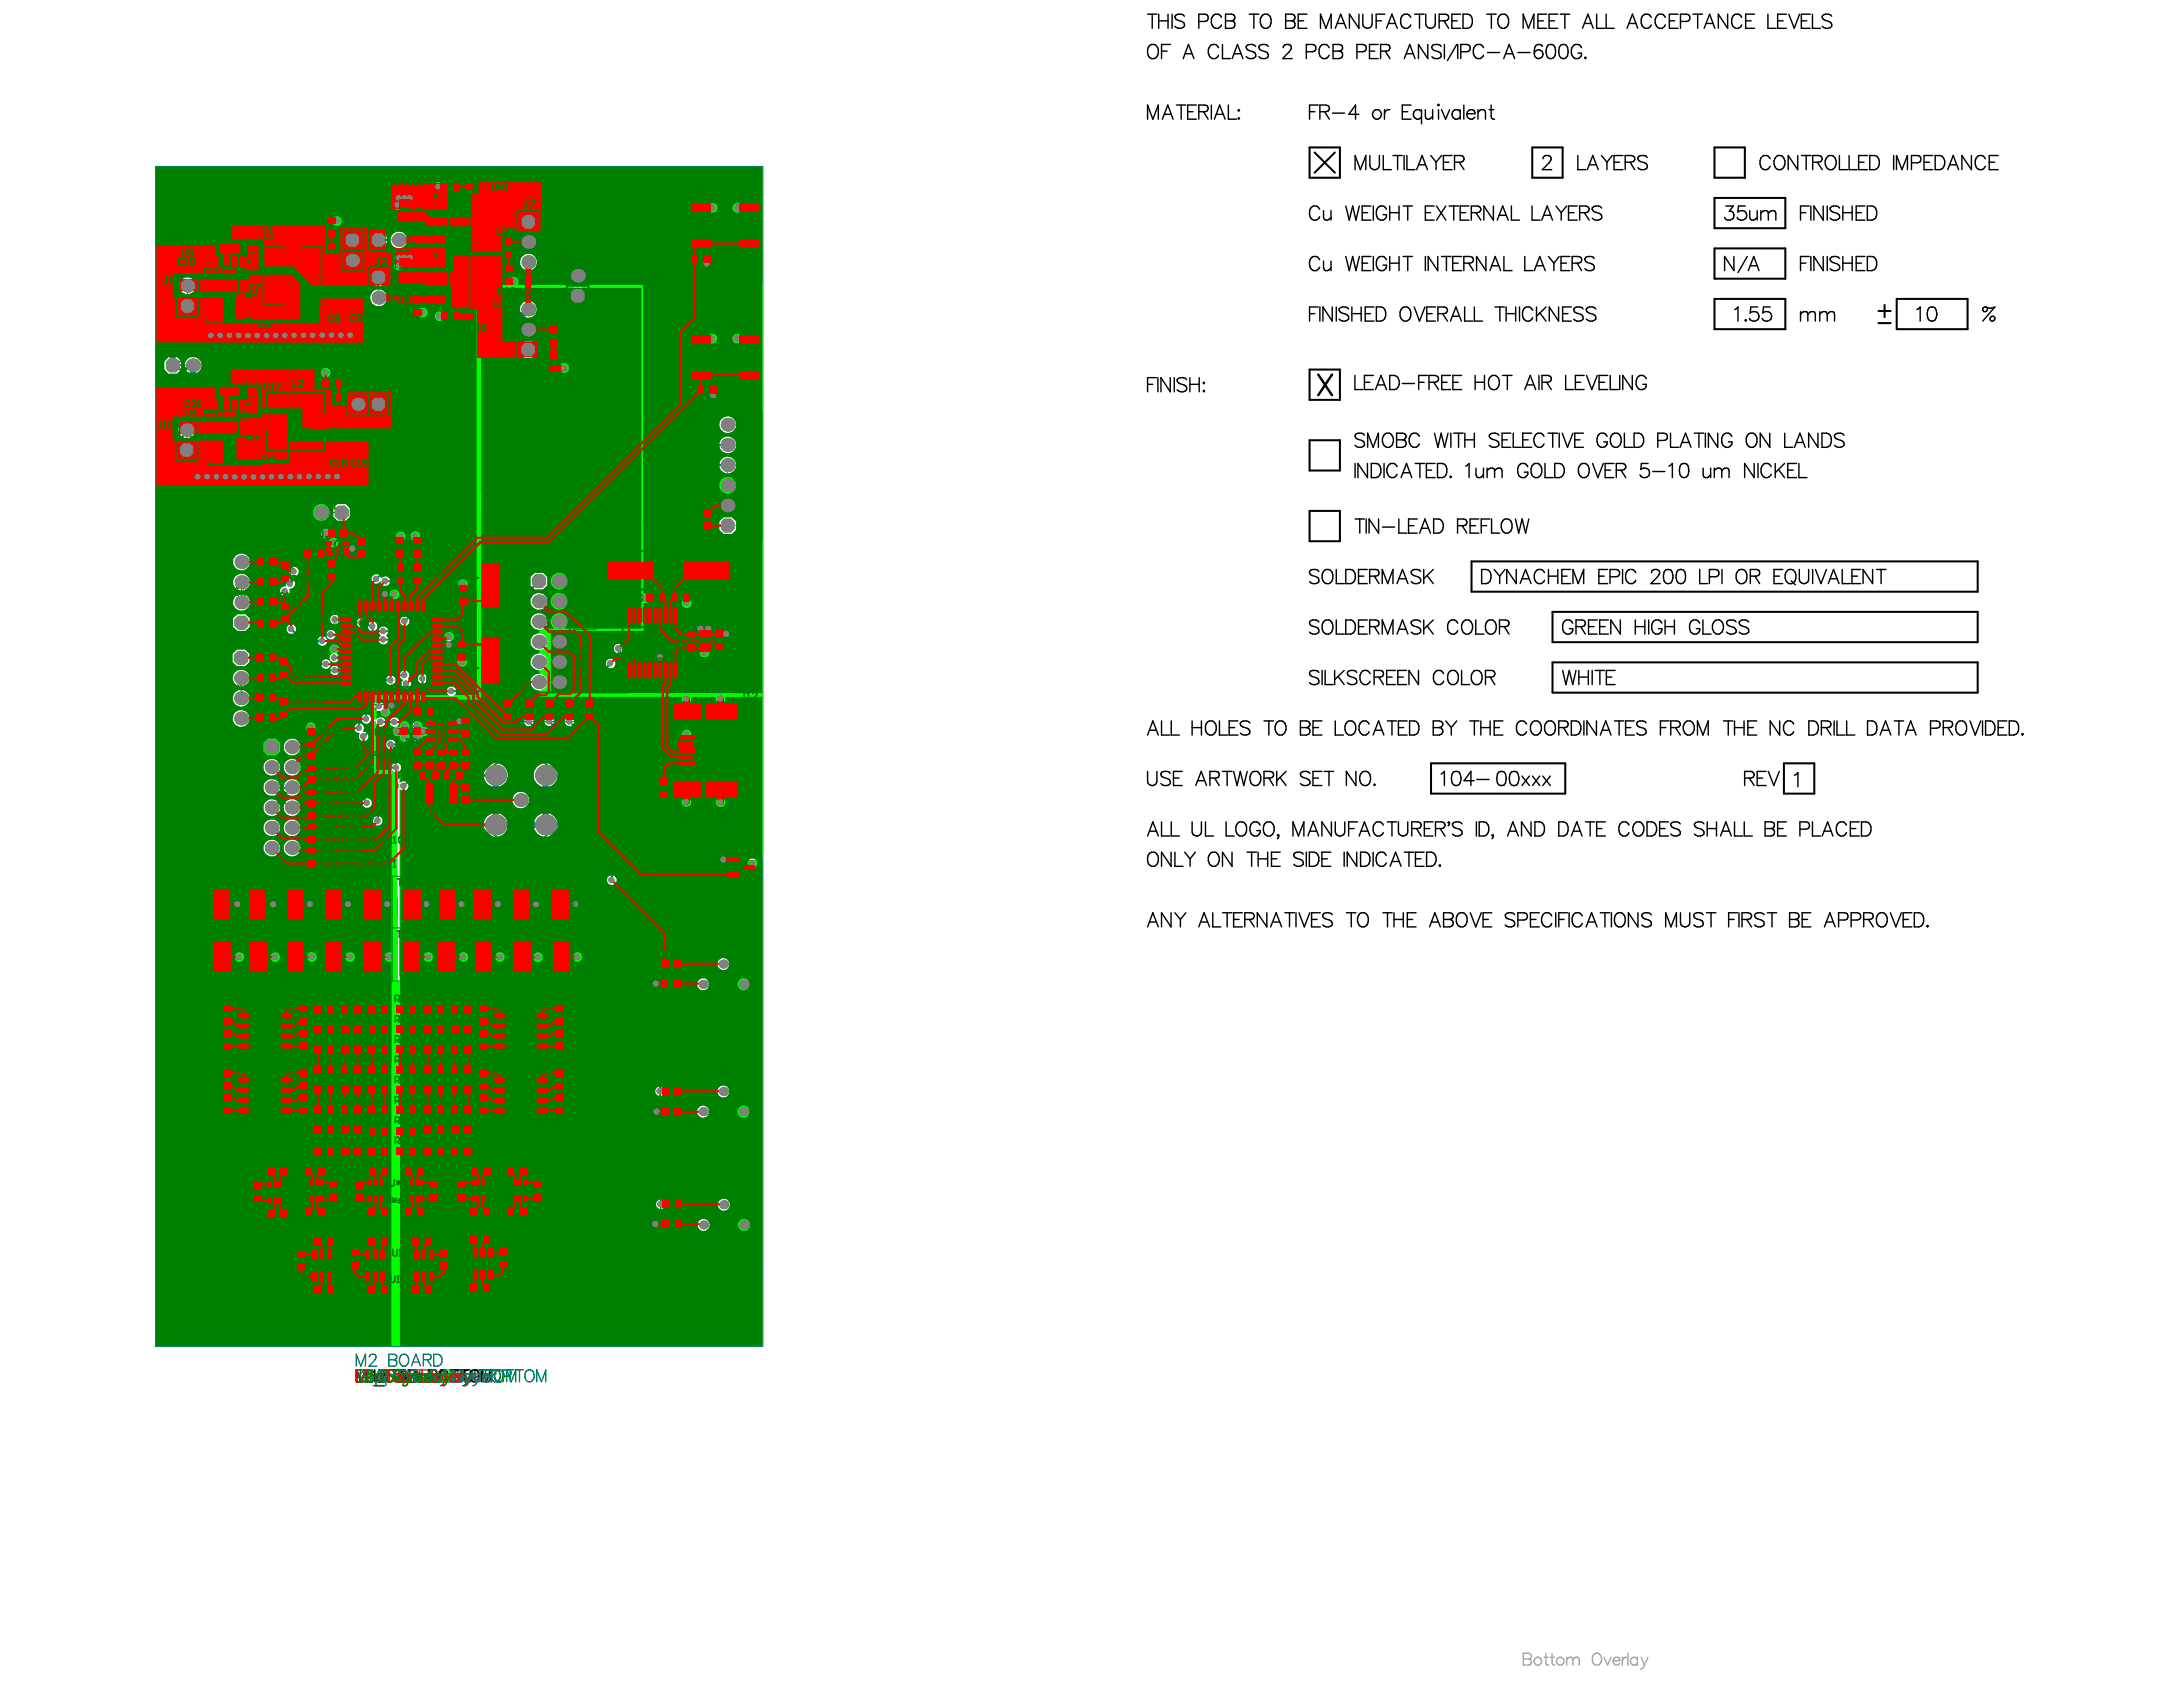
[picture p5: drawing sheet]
<svg xmlns="http://www.w3.org/2000/svg" width="279mm" height="216mm" viewBox="0 0 279 216" stroke-linecap="round" stroke-linejoin="round" font-family="sans-serif">
<g fill="none" stroke="#008000" stroke-width=".13">
<path d="M22.3 34.9h3.3v5.9h-3.3zM23.4 37.8h1.1M24 37.3v1M25.6 37.2h7.6v4.3h-7.6zM25.8 32.6h2.2v4.5h-2.2zM26.3 31.1h3v1.4h-3zM26.7 35l-.1-.1 .1-.2h.3l.1 .1-.1 .2M27.4 31.8h.8M27.8 31.4v.8M28.2 32.6h3.5v4.5h-3.5zM28.8 39.3h1M29.3 38.8v1"/>
<path d="M29.5 29.5h1.4v3h-1.4zM29.5 34.9h1M29.7 31h.9M29.9 34.3v1M30.2 30.6v.8M31.2 28.8h2v3.7h-2zM31.7 30.6h1M31.8 33.4h1.4v2.9h-1.4zM32.2 30.1v1M32.4 34.7l-.2 .2 .2 .1h.3l.1-.2-.1-.1M36.9 35.1h1M37.4 34.6v1.1"/>
<path d="M41.6 30.7h1.5v3.2h-1.5zM41.7 27.6h1.4v2.9h-1.4zM41.7 35.1h2.2v4.6h-2.2zM42 32.3h.8M42 29h.8M42.4 28.6v.9M42.4 31.9v.8M42.6 37.2l-.1 .1 .1 .3h.4v-.3l-.1-.1M43.4 29h3.3v6h-3.3zM44.3 35.1h2.3v4.6h-2.3zM44.5 32h1.1M45 31.5v1"/>
<path d="M45.3 37.2l-.1 .3 .1 .1h.3l.1-.3-.1-.1M46.7 29h5.9v3.3h-5.9zM46.8 33.8h3.2v5.9h-3.2zM47.9 36.8h1M48.4 36.3v1M49.2 30.7h1M49.7 30.2v1M50.8 25.2h1.9v3.2h-1.9zM50.8 32.8h1.9v3.3h-1.9zM51.6 34.6l-.1-.1 .1-.2h.3l.1 .1-.1 .2M51.6 27l-.1-.1 .1-.3h.3l.1 .1-.1 .3M52.7 37.6h1.4v3h-1.4z"/>
<path d="M52.8 25.4h1.4v2.9h-1.4zM52.8 33h1.4v2.9h-1.4zM52.8 29.9h1.4v3h-1.4zM53.3 38.9l-.1 .3 .1 .1h.3l.1-.3-.1-.1M53.3 34.6l-.1-.1 .1-.2h.4l.1 .1-.1 .2M53.3 27l-.1-.1 .1-.3h.4l.1 .1-.1 .3M53.4 31.2l-.1 .3 .1 .1h.3l.1-.3-.1-.1M54.3 24.7h8.8v7.3h-8.8zM54.3 32.3h8.8v7.3h-8.8zM56 23.2h2.9v1.4h-2.9zM56.1 39.7h2.9v1.4h-2.9zM57.1 23.9h.8"/>
<path d="M57.5 23.5v.8M58.2 36h1M58.2 28.3h1M58.7 27.8v1M58.7 35.4v1.1M59.2 23.1h3.2v1.5h-3.2zM59.2 39.7h3.2v1.5h-3.2zM60.4 23.9h.8M60.8 23.5v.8M64.3 30.2h1.5v3.1h-1.5zM64.3 33.7h1.4v3h-1.4zM64.6 35.2h.8"/>
<path d="M64.6 31.7h.8M65 31.3v.8M65 34.8v.8M65.9 37.9h3.3v8.4h-3.3zM65.9 26.7h3.3v8.5h-3.3zM72.2 33.6h3.3v5.9h-3.3zM73.3 36.5h1.1M73.9 36v1M88.1 32.3h3v1.5h-3zM89.2 33.1h.8M89.6 32.7v.8M92.2 28.8h1"/>
<path d="M92.7 28.3v1.1M20.4 45.1h5.9v3.2h-5.9zM22.3 53.3h3.2v5.9h-3.2zM22.9 46.7h1M23.4 46.2v1M23.4 56.2h1M23.9 55.7v1M25.6 55.4h7.6v4.3h-7.6zM25.8 50.8h2.2v4.6h-2.2zM26.3 49.4h3v1.4h-3zM26.7 53.3l-.1-.1 .1-.3h.3l.1 .1-.1 .3M27.4 50.1h.8"/>
<path d="M27.8 49.6v.9M28.1 50.9h3.6v4.5h-3.6zM28.9 57.6h1M29.4 47.8h1.4v2.9h-1.4zM29.4 57.1v1M29.4 53.1h1M29.7 49.3h.8M29.9 52.6v1M30.1 48.8v.8M31.2 47.1h1.9v3.7h-1.9zM31.7 48.8h1M31.8 51.6h1.4v3h-1.4z"/>
<path d="M32.2 48.3v1.1M32.3 52.9l-.1 .3 .1 .1h.4v-.3l-.1-.1M37.3 53.9h1M37.8 53.4v1M41 48.2h2.9v1.4h-2.9zM42.1 48.9h.8M42.4 53.5h2.3v4.5h-2.3zM42.5 48.5v.9M42.5 50h1.5v3.2h-1.5zM42.9 51.6h.8M43.3 51.2v.8M43.4 55.6l-.1 .2 .1 .1h.3l.1-.2-.1-.1"/>
<path d="M44.1 50.1h5.9v3.2h-5.9zM44.8 53.5h2.3v4.5h-2.3zM45.8 55.6l-.1 .2 .1 .1h.3l.1-.2-.1-.1M46.5 51.7h1M47.1 51.2v1M57.2 40.4h.8M57.6 40v.8M60.4 40.4h.8M60.8 40v.8M70.1 41.4h1.4v3.1h-1.4zM70.1 44.8h1.4v2.9h-1.4zM70.4 46.3h.8"/>
<path d="M70.4 42.9h.8M70.8 42.5v.8M70.8 45.8v.8M88.9 49.2h3v1.4h-3zM90 49.8h.8M90.4 49.5v.8M91.4 52.7h6.1v16.2h-6.1zM92.1 45.6h1M92.7 45.1v1M29.2 70.2h3.3v11h-3.3zM30.4 75.7h1M30.9 75.2v1"/>
<path d="M32.7 71.1h2.9v1.4h-2.9zM32.7 73.7h2.9v1.4h-2.9zM32.7 76.3h2.9v1.4h-2.9zM32.7 78.9h2.9v1.4h-2.9zM33.7 71.8h.8M33.7 79.6h.8M33.7 77h.8M33.7 74.4h.8M34.1 71.4v.8M34.1 74v.8M34.1 76.6v.8M34.1 79.2v.8"/>
<path d="M35.7 71.7h1.4v2.9h-1.4zM35.7 76.8h1.4v3h-1.4zM36 78.3h.8M36 73.1h.8M36.4 72.7v.8M36.4 77.9v.8M39.4 63.9h5.9v3.2h-5.9zM39.7 70.8h.9M40.1 70.4v.8M41.6 70.1h-2.9v1.4h2.9v-2.5h3.1v2.2h-3.1M41.6 67.5h3v1.4h-3zM41.7 71.3h1.4v3h-1.4z"/>
<path d="M41.8 65.5h1.1M42 72.8h.8M42.4 65v1M42.4 72.4v.8M42.7 70.1h1M42.7 68.2h.8M43.1 67.8v.8M43.1 69.6v1M43.2 76.5h13.7v13.6h-13.7zM45.5 68.5h1.4v3h-1.4zM45.8 70h.8M46.2 69.6v.8"/>
<path d="M50.4 71.8h1.5v3.2h-1.5zM50.5 68.5h1.4v2.9h-1.4zM50.8 73.4h.8M50.8 70h.8M51.2 69.5v.9M51.2 73v.8M52.6 68.5h1.4v2.9h-1.4zM52.6 71.8h1.5v3.2h-1.5zM52.9 70h.8M52.9 73.4h.8M53.3 69.5v.9M53.3 73v.8"/>
<path d="M58.4 74.5h1.5v3h-1.5zM59 75.8l-.1 .3 .1 .1h.3l.1-.3-.1-.1M59.9 71.7h5.6v15.9h-5.6zM62.2 79.6h1M62.7 79.1v1M67.3 72.8h5.7v15.9h-5.7zM77.5 70.1h15.9v5.5h-15.9zM79.3 77.3h8.2v9.7h-8.2zM82.4 75.7h3v1.5h-3zM84.1 76.3l-.3-.1-.1 .1v.3l.3 .1 .1-.1M84.9 72.9h1M85.4 72.4v1"/>
<path d="M85.5 75.7h2.9v1.5h-2.9zM86.8 76.3l.1-.1 .2 .1v.3l-.1 .1-.2-.1M89.8 64.9h1.4v2.9h-1.4zM90.1 66.4h.8M90.5 66v.8M92.5 60.7h1M93 60.2v1.1M29.2 82.5h3.3v10.9h-3.3zM30.3 88h1M30.8 87.5v1M32.6 83.4h2.9v1.4h-2.9zM32.6 86h2.9v1.4h-2.9z"/>
<path d="M32.6 88.5h2.9v1.4h-2.9zM32.6 91.1h2.9v1.4h-2.9zM33.2 94h5.7v15.9h-5.7zM33.6 91.8h.9M33.6 89.2h.9M33.6 86.7h.9M33.6 84.1h.9M34.1 83.7v.8M34.1 86.3v.8M34.1 88.8v.9M34.1 91.4v.8M35.6 83.9h1.5v2.9h-1.5z"/>
<path d="M35.6 89h1.5v3h-1.5zM35.9 85.4h.9M35.9 90.5h.9M36.3 85v.8M36.3 90.1v.8M39 92.9h1.5v2.9h-1.5zM39 95.9h1.5v2.9h-1.5zM39 98.9h1.5v3h-1.5zM39.6 94.1l-.1 .3 .1 .1h.3l.1-.3-.1-.1M39.6 97.5l-.1-.1v-.2h.4l.1 .1-.1 .2M49.6 83.3h1M50.1 82.8v1"/>
<path d="M51 92.8h3v1.4h-3zM52.1 93.5h.8M52.5 93.1v.8M52.6 95.5h1.4v3h-1.4zM52.7 90.2h2.9v1.4h-2.9zM52.9 97h.8M53.3 96.6v.8M53.4 98.4h2.9v1.4h-2.9zM53.8 90.9h.8M54.1 91.7h4.5v3.6h-4.5zM54.1 95.5h1.5v3h-1.5zM54.1 90.5v.8"/>
<path d="M54.1 99.9h4.5v3.1h-4.5zM54.4 97h.9M54.5 99.1h.8M54.8 96.6v.8M54.9 98.7v.9M55.6 95.5h1.5v3h-1.5zM55.9 93.5h1M56.2 96.8l-.1 .3 .1 .1h.3l.1-.3-.1-.1M56.4 93v1M56.4 98.4h3v1.4h-3zM57.2 95.5h1.4v3h-1.4zM57.5 97h.8"/>
<path d="M57.5 99.1h.8M57.9 96.6v.8M57.9 98.7v.9M58.4 81.8h1.4v2.9h-1.4zM58.7 95.5h1.4v3h-1.4zM58.7 99.9h1.4v3h-1.4zM58.7 91.5h1.5v2.9h-1.5zM58.9 83.4l-.1-.1 .1-.3h.3l.1 .1-.1 .3M59 97h.8M59 92.9h.9M59.4 96.6v.8M59.4 92.5v.8"/>
<path d="M64.3 89.3h1.4v3h-1.4zM64.6 90.8h.8M65 90.4v.8M66.9 89.3h1.4v2.9h-1.4zM67.2 90.8h.8M67.6 90.3v.9M69.5 89.3h1.4v2.9h-1.4zM69.7 80.7h1M69.8 90.8h.8M70.2 80.2v1.1M70.2 90.3v.9M72.1 89.3h1.4v2.9h-1.4z"/>
<path d="M72.4 90.8h.8M72.8 90.3v.9M74.7 89.3h1.4v2.9h-1.4zM75 90.8h.8M75.4 90.3v.9M82.9 82.1h1M83.4 81.6v1.1M84.2 99.3h1.5v2.9h-1.5zM87.6 80.5h1.4v3h-1.4zM88.1 81.8l-.1 .1 .1 .2h.4v-.2l-.1-.1M89.1 80.3h1.9v3.3h-1.9zM89.4 95.9h1.1"/>
<path d="M89.9 82.1l-.1-.1 .1-.2 .4 .1-.1 .2M89.9 95.5v1M91.2 80.4h1.4v2.9h-1.4zM91.4 81.9h.9M91.9 81.4v.8M26.8 113.3h3v4.6h-3zM27.8 115.6h1M28.3 115.1v1M31.4 113.3h3.1v4.6h-3.1zM32.5 115.6h1M33 115.1v1M35.5 101.9h1"/>
<path d="M36 101.4v1.1M36.2 113.3h3.1v4.6h-3.1zM37.3 115.6h1M37.8 115.1v1M39 102h1.5v3h-1.5zM39 105.1h1.5v2.9h-1.5zM39 108.1h1.5v2.9h-1.5zM39.6 109.8l-.1-.1v-.3h.4l.1 .1-.1 .3M39.6 100.6l-.1-.1v-.3h.4l.1 .1-.1 .3M39.6 103.6l-.1-.1v-.2h.4l.1 .1-.1 .2M39.6 106.7l-.1-.1v-.2h.4l.1 .1-.1 .2M41.1 113.3h3.1v4.6h-3.1z"/>
<path d="M42.2 115.6h1M42.7 115.1v1M46.1 113.3h3.1v4.6h-3.1zM47.2 115.6h1M47.6 115.1v1M51.2 113.3h3.1v4.7h-3.1zM52.3 115.6h1M52.7 115.1v1M55.6 113.3h3.1v4.7h-3.1zM56.2 101.3l.1-.1 .3 .1v.3l-.1 .1-.3-.1M56.6 115.6h1M57.1 115.1v1"/>
<path d="M59 101.4h.8M59.4 101v.8M60.2 113.3h3.1v4.7h-3.1zM61.2 115.6h1M61.7 115.1v1M65.1 113.3h3v4.7h-3zM66.1 115.6h1M66.6 115.1v1M70.1 113.3h3v4.6h-3zM71.1 115.6h1M71.6 115.1v1M84.6 100.7h.8"/>
<path d="M84.9 100.3v.8M85.8 102.2v-12.5h11.6v12.5h-9.6M93.3 108.6h1v.6h2.5v3.4h-4v-3.4h.5zM94.3 110.9h1M94.8 110.4v1M27 120h3v4.7h-3zM28 122.3h1M28.3 131.4h1.4v3h-1.4zM28.3 128.3h1.4v2.9h-1.4zM28.3 136.5h1.4v3h-1.4zM28.3 139.7h1.4v2.9h-1.4zM28.5 121.8v1"/>
<path d="M28.6 132.9h.8M28.6 138h.8M28.6 129.8h.8M29 129.3v.9M29 132.5v.8M29 137.6v.8M30.1 129h7.6v5.5h-7.6zM30.1 137.3h7.6v5.5h-7.6zM31.5 120h3.1v4.7h-3.1zM32.6 122.3h1M33.1 121.8v1M33.4 131.8h1"/>
<path d="M33.9 131.3v1M33.9 139.5v1M36.2 120h3.1v4.7h-3.1zM37.3 122.3h1M37.8 121.8v1M38 131.4h1.4v3h-1.4zM38 128.3h1.4v2.9h-1.4zM38 136.5h1.4v3h-1.4zM38 139.7h1.4v2.9h-1.4zM38.3 132.9h.8M38.3 138h.8M38.3 129.8h.8"/>
<path d="M38.7 129.3v.9M38.7 132.5v.8M38.7 137.6v.8M40 128.2h2.9v1.5h-2.9zM40 130.8h2.9v1.4h-2.9zM40 133.4h2.9v1.4h-2.9zM40 136h2.9v1.4h-2.9zM40 138.6h2.9v1.4h-2.9zM41 139.3h.8M41 136.7h.8M41 134.1h.8M41 131.5h.8"/>
<path d="M41 128.9h.8M41.1 120h3.1v4.7h-3.1zM41.4 128.5v.8M41.4 131.1v.8M41.4 133.7v.8M41.4 136.3v.8M41.4 138.9v.8M42.2 122.3h1M42.7 121.8v1M43.4 128.2h3v1.5h-3zM43.4 130.8h3v1.4h-3zM43.4 133.4h3v1.4h-3z"/>
<path d="M43.4 136h3v1.4h-3zM43.4 138.6h3v1.4h-3zM44.5 139.3h.8M44.5 136.7h.8M44.5 134.1h.8M44.5 131.5h.8M44.5 128.9h.8M44.9 128.5v.8M44.9 131.1v.8M44.9 133.7v.8M44.9 136.3v.8M44.9 138.9v.8"/>
<path d="M46.1 120h3.1v4.7h-3.1zM46.9 128.2h2.9v1.5h-2.9zM46.9 130.8h2.9v1.4h-2.9zM46.9 133.4h2.9v1.4h-2.9zM46.9 136h2.9v1.4h-2.9zM46.9 138.6h2.9v1.4h-2.9zM47.2 122.3h1M47.6 121.8v1M48 139.3h.8M48 136.7h.8M48 134.1h.8M48 131.5h.8"/>
<path d="M48 128.9h.8M48.4 128.5v.8M48.4 131.1v.8M48.4 133.7v.8M48.4 136.3v.8M48.4 138.9v.8M50.5 128.2h2.9v1.5h-2.9zM50.5 130.8h2.9v1.4h-2.9zM50.5 133.4h2.9v1.4h-2.9zM50.5 136h2.9v1.4h-2.9zM50.5 138.6h2.9v1.4h-2.9zM51.1 120h3.1v4.7h-3.1z"/>
<path d="M51.5 139.3h.8M51.5 136.7h.8M51.5 134.1h.8M51.5 131.5h.8M51.5 128.9h.8M51.9 128.5v.8M51.9 131.1v.8M51.9 133.7v.8M51.9 136.3v.8M51.9 138.9v.8M52.1 122.3h1.1M52.6 121.8v1"/>
<path d="M54 128.2h3v1.5h-3zM54 130.8h3v1.4h-3zM54 133.4h3v1.4h-3zM54 136h3v1.4h-3zM54 138.6h3v1.4h-3zM55.1 139.3h.8M55.1 136.7h.8M55.1 134.1h.8M55.1 131.5h.8M55.1 128.9h.8M55.5 128.5v.8M55.5 131.1v.8"/>
<path d="M55.5 133.7v.8M55.5 136.3v.8M55.5 138.9v.8M55.6 120h3.1v4.7h-3.1zM56.6 122.3h1.1M57.1 121.8v1M57.5 128.2h2.9v1.5h-2.9zM57.5 130.8h2.9v1.4h-2.9zM57.5 133.4h2.9v1.4h-2.9zM57.5 136h2.9v1.4h-2.9zM57.5 138.6h2.9v1.4h-2.9zM58.6 139.3h.8"/>
<path d="M58.6 136.7h.8M58.6 134.1h.8M58.6 131.5h.8M58.6 128.9h.8M59 128.5v.8M59 131.1v.8M59 133.7v.8M59 136.3v.8M59 138.9v.8M60.3 120h3.1v4.7h-3.1zM61 139.7h1.4v2.9h-1.4zM61 136.6h1.4v2.9h-1.4z"/>
<path d="M61 131.4h1.4v3h-1.4zM61 128.3h1.4v2.9h-1.4zM61.3 132.9h.8M61.3 122.3h1M61.3 129.8h.8M61.3 138h.8M61.7 129.3v.9M61.7 132.5v.8M61.7 137.6v.8M61.8 121.8v1M62.8 129h7.6v5.5h-7.6zM62.8 137.3h7.6v5.5h-7.6z"/>
<path d="M65.2 120h3v4.7h-3zM66.1 131.8h1M66.2 122.3h1M66.6 131.3v1M66.6 139.5v1.1M66.7 121.8v1M70.2 120h3v4.7h-3zM70.7 139.7h1.4v2.9h-1.4zM70.7 136.6h1.4v2.9h-1.4zM70.7 131.4h1.4v3h-1.4zM70.7 128.3h1.4v2.9h-1.4zM71 132.9h.8"/>
<path d="M71 129.8h.8M71 138h.8M71.2 122.3h1M71.4 129.3v.9M71.4 132.5v.8M71.4 137.6v.8M71.7 121.8v1M84.4 122.5h2.9v1.4h-2.9zM84.4 125h2.9v1.5h-2.9zM84.4 138.8h2.9v1.4h-2.9zM85.4 139.5h.9M85.4 125.7h.9"/>
<path d="M85.4 123.2h.9M85.8 122.8v.8M85.8 125.3v.8M85.8 139.1v.8M87.6 137.2h9.7v9.9h-9.7zM87.6 120.9h9.7v9.9h-9.7zM91.7 126.6h1.1M92.3 126v1.1M28.6 141.1h.8M29 140.7v.8M32.3 150.9h1.4v2.9h-1.4zM32.6 152.4h.8"/>
<path d="M33 152v.8M33.4 140h1M34 149h3v1.4h-3zM34 154.3h3v1.4h-3zM34.1 150.9h2.2v3h-2.2zM34.7 152.4h1M35.1 149.7h.8M35.1 155h.8M35.2 151.9v1M35.5 149.3v.8M35.5 154.6v.8M37.8 159.7h1.5v2.9h-1.5z"/>
<path d="M38.3 141.1h.8M38.7 140.7v.8M38.8 149h2.9v1.5h-2.9zM38.8 154.2h2.9v1.5h-2.9zM39.3 159.5h3.6v4.5h-3.6zM39.4 150.8h2.3v3h-2.3zM39.8 154.9h.9M39.8 149.7h.9M40 141.2h2.9v1.4h-2.9zM40 143.8h2.9v1.4h-2.9zM40 146.4h2.9v1.4h-2.9zM40 157.9h2.9v1.5h-2.9z"/>
<path d="M40 152.3h1M40.2 149.4v.8M40.2 154.5v.8M40.6 151.8v1M41 147.1h.8M41 144.5h.8M41 141.9h.8M41 158.7h.8M41.4 141.5v.8M41.4 144.1v.8M41.4 146.7v.8M41.4 158.3v.8"/>
<path d="M42 150.8h1.4v3h-1.4zM42.3 152.3h.8M42.7 151.9v.8M43.4 141.2h3v1.4h-3zM43.4 143.8h3v1.4h-3zM43.4 146.4h3v1.4h-3zM44.5 147.1h.8M44.5 144.5h.8M44.5 141.9h.8M44.6 159.4h1.5v3h-1.5zM44.9 141.5v.8M44.9 144.1v.8"/>
<path d="M44.9 146.7v.8M45.1 150.8h1.5v3h-1.5zM45.4 152.3h.8M45.9 151.9v.8M46.2 159.4h3.5v4.6h-3.5zM46.8 157.9h2.9v1.4h-2.9zM46.8 154.1h3v1.4h-3zM46.9 146.4h2.9v1.4h-2.9zM46.9 150.8h2.2v3h-2.2zM46.9 141.2h2.9v1.4h-2.9zM46.9 143.8h2.9v1.4h-2.9zM46.9 149h3v1.5h-3z"/>
<path d="M47.5 152.3h1M47.9 158.6h.8M47.9 154.8h.8M47.9 147.1h.9M48 144.5h.8M48 141.9h.8M48 151.8v1M48 149.7h.8M48.3 158.2v.8M48.3 154.4v.8M48.3 146.7v.8M48.4 141.5v.8"/>
<path d="M48.4 144.1v.8M48.4 149.4v.8M50.4 146.4h3v1.4h-3zM50.5 141.2h2.9v1.4h-2.9zM50.5 143.8h2.9v1.4h-2.9zM51.5 149h2.9v1.4h-2.9zM51.5 154.1h2.9v1.4h-2.9zM51.5 147.1h.8M51.5 144.5h.8M51.5 141.9h.8M51.9 146.7v.8M51.9 141.5v.8"/>
<path d="M51.9 144.1v.8M52.3 150.7h2.2v3.1h-2.2zM52.4 158h3v1.4h-3zM52.4 159.5h3.6v4.6h-3.6zM52.5 154.8h.9M52.5 149.7h.9M52.8 152.3h1.1M53 149.3v.8M53 154.4v.8M53.4 151.8v1M53.5 158.7h.8M53.9 158.3v.8"/>
<path d="M54 141.2h3v1.4h-3zM54 143.8h3v1.4h-3zM54 146.4h3v1.4h-3zM54.8 150.8h1.4v2.9h-1.4zM55.1 147.1h.8M55.1 144.5h.8M55.1 141.9h.8M55.1 152.3h.8M55.5 141.5v.8M55.5 144.1v.8M55.5 146.7v.8M55.5 151.9v.8"/>
<path d="M56.1 159.5h1.4v3h-1.4zM57.5 146.4h2.9v1.4h-2.9zM57.5 141.2h2.9v1.4h-2.9zM57.5 143.8h2.9v1.4h-2.9zM58.2 150.8h1.5v2.9h-1.5zM58.5 147.1h.8M58.5 152.2h.8M58.6 144.5h.8M58.6 141.9h.8M58.9 146.7v.8M58.9 151.8v.9M59 141.5v.8"/>
<path d="M59 144.1v.8M59.9 154.1h3v1.4h-3zM59.9 157.8h3v1.5h-3zM59.9 159.3h3.6v4.6h-3.6zM60 150.7h2.2v3.1h-2.2zM60 149h3v1.4h-3zM60.6 152.2h1M61 154.8h.8M61 158.5h.8M61.1 149.7h.8M61.1 151.7v1.1M61.3 141.2h.8"/>
<path d="M61.4 154.4v.8M61.4 158.1v.9M61.5 149.3v.8M61.7 140.8v.8M63.6 159.3h1.4v3h-1.4zM64.6 149h3v1.4h-3zM64.6 154.1h3v1.4h-3zM65.4 150.7h2.2v3.1h-2.2zM65.7 154.8h.8M65.7 149.7h.8M66 152.2h1M66.1 149.3v.8"/>
<path d="M66.1 154.4v.8M66.1 140h1M66.5 151.7v1.1M67.9 150.8h1.5v2.9h-1.5zM68.2 152.2h.8M68.6 151.8v.9M71 141.2h.8M71.4 140.8v.8M84.4 141.4h2.9v1.4h-2.9zM84.4 153.2h3v1.4h-3zM84.4 155.8h3v1.4h-3zM85.4 142.1h.9"/>
<path d="M85.5 156.5h.8M85.5 153.9h.8M85.8 141.7v.8M85.9 153.5v.9M85.9 156.1v.8M87.7 151.7h9.6v9.9h-9.6zM91.7 142.8h1.1M91.8 157.3h1M92.3 142.3v1M92.3 156.8v1M38.1 161.1h.9M38.5 160.7v.8"/>
<path d="M40 164.1h2.9v1.4h-2.9zM40.6 161.7h1M41 164.8h.8M41.1 161.2v1.1M41.4 164.4v.8M45 160.9h.8M45.4 160.5v.8M46.8 164.1h2.9v1.4h-2.9zM47.4 161.7h1.1M47.9 164.8h.8M48 161.2v1M48.3 164.4v.8"/>
<path d="M52.4 164.1h3v1.5h-3zM53.5 164.9h.8M53.7 161.8h1M53.9 164.5v.8M54.2 161.3v1M56.4 161h.8M56.8 160.6v.8M59.9 164h3v1.4h-3zM61 164.7h.8M61.2 161.6h1M61.4 164.3v.8M61.7 161.1v1"/>
<path d="M63.9 160.8h.8M64.3 160.4v.8"/>
</g>
<g fill="none" stroke="#008000" stroke-width=".21">
<path d="M33.3 30.7h8.2v8.9h-8.2zM88.1 25.5h9.2v6.7h-9.2zM33.3 49.8h9v8.2h-9zM88 42.2h9.2v6.7h-9.2z"/>
<circle cx="66.6" cy="102.3" r="6.2"/>
</g>
<g fill="none" stroke="#008000" stroke-width=".18">
<path d="M45.6 176.6v-1.5l.5 1.5 .6-1.5v1.5M47.2 175.4l.3-.3v1.5M49.2 175.1h-.8v.7a.54 .54 0 0 1 .8 0 .54 .54 0 0 1-.1 .8 .54 .54 0 0 1-.8-.2M51.9 175.5a.56 .56 0 0 0-.6-.4 .56 .56 0 0 0-.4 .6 .67 .67 0 0 0 .1 .7 .67 .67 0 0 0 .7 .2l.2-.3v-.3h-.3M52.3 175.6l.1 1h.3l.4-.2M53.1 175.6v1M54.4 175.8a.49 .49 0 0 0-.7 0 .49 .49 0 0 0 0 .7 .49 .49 0 0 0 .7-.1M54.4 175.6v1M54.8 175.6v1M55.4 175.6a.52 .52 0 0 0-.6 .4M56.4 175.8a.49 .49 0 0 0-.8 0 .49 .49 0 0 0 0 .7 .49 .49 0 0 0 .8-.1M56.4 175.1v1.5"/>
<path d="M58 175.1h1M58.5 175.1v1.5M59.3 175.3l.3-.2a.79 .79 0 0 1 .8 .6 .79 .79 0 0 1-.4 .9 .7 .7 0 0 1-.8-.3 .7 .7 0 0 1 0-.8zM60.7 175.9h.7a.4 .4 0 0 0 .3-.4 .4 .4 0 0 0-.3-.4h-.7v1.5"/>
</g>
<path d="M48.2 76.8h2.9v1.4h-2.9zM49.5 77.3l.2-.1 .1 .1v.3l-.2 .1-.1-.1M43.3 82h1.9v3.3h-1.9zM44.1 83.8l-.1-.2 .1-.1h.3l.1 .2-.1 .1M48.2 88.3h2.9v1.5h-2.9zM49.8 88.9l-.1-.1-.2 .1v.3l.1 .1 .2-.1M54.8 92.8h3v1.4h-3zM55.2 80.6h1.4v2.9h-1.4zM55.7 82.2l-.1-.2 .1-.1h.4v.2l-.1 .1M56.5 93.3l-.1-.1-.3 .1v.4l.1 .1 .3-.1" fill="none" stroke="#008080" stroke-width=".13"/>
<g fill="none" stroke="#008080" stroke-width=".18">
<path d="M45.6 176.6v-1.5l.5 1.5 .6-1.5v1.5M47.2 175.4l.3-.3v1.5M49.4 176.1h-1.1l.7-1v1.5M51.9 175.5a.56 .56 0 0 0-.6-.4 .56 .56 0 0 0-.4 .6 .67 .67 0 0 0 .1 .7 .67 .67 0 0 0 .7 .2l.2-.3v-.3h-.3M52.3 175.6l.1 1h.3l.4-.2M53.1 175.6v1M54.4 175.8a.49 .49 0 0 0-.7 0 .49 .49 0 0 0 0 .7 .49 .49 0 0 0 .7-.1M54.4 175.6v1M54.8 175.6v1M55.4 175.6a.52 .52 0 0 0-.6 .4M56.4 175.8a.49 .49 0 0 0-.8 0 .49 .49 0 0 0 0 .7 .49 .49 0 0 0 .8-.1M56.4 175.1v1.5"/>
<path d="M58 175.1l.9 .1a.36 .36 0 0 1 0 .6h-.3l.3 .1a.43 .43 0 0 1 0 .7h-.9zM58 175.8h.6M59.5 175.3a.64 .64 0 0 1 .8-.1 .64 .64 0 0 1 .2 .8 .58 .58 0 0 1-.6 .7 .58 .58 0 0 1-.6-.7zM60.8 175.1h1.1M61.4 175.1v1.5M62.1 175.1h1M62.6 175.1v1.5M63.4 175.3a.56 .56 0 0 1 .6-.2 .56 .56 0 0 1 .4 .6 .67 .67 0 0 1-.1 .7 .67 .67 0 0 1-.8 .2 .95 .95 0 0 1-.1-1.3zM64.8 176.6v-1.5l.5 1.5 .6-1.5v1.5"/>
</g>
<g fill="none" stroke="#800080" stroke-width=".13">
<path d="M26.1 33.2h1.6v3.3h-1.6zM26.5 37.5h5.7v3.6h-5.7zM27 31.4h1.6v.8h-1.6zM28.4 33.4h3.1v3h-3.1zM29.7 30.2h.9v1.6h-.9zM31.5 29.7h1.4v1.8h-1.4zM32.1 34h.8v1.7h-.8zM42 28.2h.8v1.7h-.8zM42 31.4h.8v1.8h-.8zM42 35.8h1.6v3.2h-1.6zM44.6 35.8h1.6v3.2h-1.6zM51.1 25.8h1.3v2h-1.3z"/>
<path d="M51.1 33.4h1.3v2h-1.3zM53 38.3h.9v1.6h-.9zM53.1 33.6h.8v1.6h-.8zM53.1 26h.8v1.6h-.8zM53.1 30.6h.8v1.6h-.8zM56.7 23.5h1.6v.8h-1.6zM56.8 24.9h3.8v6.9h-3.8zM56.8 32.6h3.8v6.8h-3.8zM60 23.5h1.7v.8h-1.7zM64.6 30.9h.8v1.7h-.8zM64.6 34.4h.8v1.6h-.8zM88.8 32.7h1.6v.8h-1.6z"/>
<path d="M26.1 51.5h1.6v3.2h-1.6zM26.6 55.8h5.7v3.6h-5.7zM27 49.6h1.6v.9h-1.6zM28.3 51.6h3.2v3h-3.2zM29.7 48.4h.8v1.7h-.8zM31.5 47.9h1.4v1.8h-1.4zM32.1 52.3h.8v1.6h-.8zM41.6 48.5h1.7v.9h-1.7zM42.8 54.1h1.6v3.3h-1.6zM42.9 50.7h.8v1.8h-.8zM45.1 54.1h1.6v3.3h-1.6zM56.8 40h1.6v.8h-1.6z"/>
<path d="M60 40h1.7v.8h-1.7zM70.4 42.1h.8v1.7h-.8zM70.4 45.4h.8v1.7h-.8zM89.6 49.5h1.6v.8h-1.6zM33.3 71.4h1.6v.8h-1.6zM33.3 74h1.6v.8h-1.6zM33.3 76.6h1.6v.8h-1.6zM33.3 79.2h1.6v.8h-1.6zM36 77.5h.8v1.6h-.8zM36 72.3h.8v1.6h-.8zM39.3 70.4h1.7v.8h-1.7zM42 72h.8v1.6h-.8z"/>
<path d="M42.3 67.8h1.6v.8h-1.6zM42.5 69.1h1.3v2h-1.3zM45 78.2h10.2v10.1h-10.2zM45.8 69.2h.8v1.6h-.8zM50.8 72.5h.8v1.8h-.8zM50.8 69.1h.8v1.7h-.8zM52.9 69.1h.8v1.7h-.8zM52.9 72.5h.8v1.8h-.8zM58.7 75.2h.9v1.6h-.9zM79.6 79.3h7.6v5.7h-7.6zM83.1 76h1.6v.9h-1.6zM86.2 76h1.6v.9h-1.6z"/>
<path d="M90.1 65.6h.8v1.6h-.8zM33.2 83.7h1.7v.8h-1.7zM33.2 86.3h1.7v.8h-1.7zM33.2 88.8h1.7v.9h-1.7zM33.2 91.4h1.7v.8h-1.7zM35.9 84.6h.9v1.6h-.9zM35.9 89.7h.9v1.6h-.9zM39.3 93.5h.8v1.6h-.8zM39.3 96.6h.8v1.6h-.8zM39.3 99.6h.8v1.6h-.8zM51.7 93.1h1.6v.8h-1.6zM52.9 96.2h.8v1.6h-.8z"/>
<path d="M53.3 90.5h1.7v.8h-1.7zM54 98.7h1.7v.9h-1.7zM54.4 96.2h.9v1.6h-.9zM54.9 91.9h3v3.2h-3zM56 96.2h.8v1.6h-.8zM57.1 98.7h1.6v.9h-1.6zM57.5 96.2h.8v1.6h-.8zM58.7 82.4h.8v1.6h-.8zM59 96.2h.8v1.6h-.8zM59 92.1h.9v1.6h-.9zM64.6 90h.8v1.6h-.8zM67.2 89.9h.8v1.7h-.8z"/>
<path d="M69.8 89.9h.8v1.7h-.8zM72.4 89.9h.8v1.7h-.8zM75 89.9h.8v1.7h-.8zM84.6 99.9h.8v1.6h-.8zM87.9 81.2h.8v1.6h-.8zM89.4 80.9h1.3v2.1h-1.3zM91.4 81h.9v1.7h-.9zM39.3 102.7h.8v1.6h-.8zM39.3 105.7h.8v1.6h-.8zM39.3 108.8h.8v1.6h-.8zM54.8 100.2h3.2v2.6h-3.2zM59 100.6h.8v1.6h-.8z"/>
<path d="M28.6 128.9h.8v1.7h-.8zM28.6 132.1h.8v1.6h-.8zM28.6 137.2h.8v1.6h-.8zM31.9 129.2h4v5.1h-4zM31.9 137.5h4v5.1h-4zM38.3 137.2h.8v1.6h-.8zM38.3 132.1h.8v1.6h-.8zM38.3 128.9h.8v1.7h-.8zM40.6 133.7h1.7v.8h-1.7zM40.6 128.5h1.7v.8h-1.7zM40.6 131.1h1.7v.8h-1.7zM40.6 136.3h1.7v.8h-1.7z"/>
<path d="M40.6 138.9h1.7v.8h-1.7zM44.1 133.7h1.6v.8h-1.6zM44.1 128.5h1.6v.8h-1.6zM44.1 131.1h1.6v.8h-1.6zM44.1 136.3h1.6v.8h-1.6zM44.1 138.9h1.6v.8h-1.6zM47.5 133.7h1.7v.8h-1.7zM47.5 128.5h1.7v.8h-1.7zM47.5 131.1h1.7v.8h-1.7zM47.5 136.3h1.7v.8h-1.7zM47.5 138.9h1.7v.8h-1.7zM51.1 133.7h1.6v.8h-1.6z"/>
<path d="M51.1 128.5h1.6v.8h-1.6zM51.1 131.1h1.6v.8h-1.6zM51.1 136.3h1.6v.8h-1.6zM51.1 138.9h1.6v.8h-1.6zM54.7 133.7h1.6v.8h-1.6zM54.7 128.5h1.6v.8h-1.6zM54.7 131.1h1.6v.8h-1.6zM54.7 136.3h1.6v.8h-1.6zM54.7 138.9h1.6v.8h-1.6zM58.2 133.7h1.6v.8h-1.6zM58.2 138.9h1.6v.8h-1.6zM58.2 136.3h1.6v.8h-1.6z"/>
<path d="M58.2 131.1h1.6v.8h-1.6zM58.2 128.5h1.6v.8h-1.6zM61.3 132.1h.8v1.6h-.8zM61.3 128.9h.8v1.7h-.8zM61.3 137.2h.8v1.6h-.8zM64.6 129.2h4v5.1h-4zM64.6 137.5h4v5.1h-4zM71 132.1h.8v1.6h-.8zM71 128.9h.8v1.7h-.8zM71 137.2h.8v1.6h-.8zM85 122.8h1.6v.8h-1.6zM85 125.3h1.6v.8h-1.6z"/>
<path d="M85 139.1h1.6v.8h-1.6zM28.6 140.3h.8v1.6h-.8zM32.6 151.5h.8v1.7h-.8zM34.2 151.7h2v1.3h-2zM34.7 149.3h1.6v.8h-1.6zM34.7 154.6h1.6v.8h-1.6zM38.3 140.3h.8v1.6h-.8zM39.4 149.4h1.7v.8h-1.7zM39.4 154.5h1.7v.8h-1.7zM39.5 151.7h2.1v1.2h-2.1zM40.6 141.5h1.7v.8h-1.7zM40.6 144.1h1.7v.8h-1.7z"/>
<path d="M40.6 146.7h1.7v.8h-1.7zM40.6 158.3h1.7v.8h-1.7zM42.3 151.5h.8v1.6h-.8zM44.1 141.5h1.6v.8h-1.6zM44.1 144.1h1.6v.8h-1.6zM44.1 146.7h1.6v.8h-1.6zM45.4 151.5h.8v1.6h-.8zM47 151.7h2v1.2h-2zM47.5 158.2h1.6v.8h-1.6zM47.5 154.4h1.6v.8h-1.6zM47.5 146.7h1.6v.8h-1.6zM47.5 141.5h1.7v.8h-1.7z"/>
<path d="M47.5 144.1h1.7v.8h-1.7zM47.6 149.4h1.6v.8h-1.6zM51.1 146.7h1.6v.8h-1.6zM51.1 141.5h1.6v.8h-1.6zM51.1 144.1h1.6v.8h-1.6zM52.1 149.3h1.7v.8h-1.7zM52.1 154.4h1.7v.8h-1.7zM52.4 151.6h2v1.3h-2zM53.1 158.3h1.6v.8h-1.6zM54.7 146.7h1.6v.8h-1.6zM54.7 141.5h1.6v.8h-1.6zM54.7 144.1h1.6v.8h-1.6z"/>
<path d="M55.1 151.4h.8v1.7h-.8zM58.1 146.7h1.7v.8h-1.7zM58.2 144.1h1.6v.8h-1.6zM58.2 141.5h1.6v.8h-1.6zM58.5 151.4h.8v1.6h-.8zM60.1 151.6h2v1.3h-2zM60.6 154.4h1.6v.8h-1.6zM60.6 158.1h1.6v.9h-1.6zM60.7 149.3h1.6v.8h-1.6zM61.3 140.3h.8v1.7h-.8zM65.3 154.4h1.6v.8h-1.6zM65.3 149.3h1.6v.8h-1.6z"/>
<path d="M65.5 151.6h2v1.3h-2zM68.2 151.4h.8v1.6h-.8zM71 140.3h.8v1.7h-.8zM85 141.7h1.6v.8h-1.6zM85.1 153.5h1.6v.9h-1.6zM85.1 156.1h1.6v.8h-1.6zM38.1 160.3h.9v1.6h-.9zM39.5 160.2h3.2v3.1h-3.2zM40.6 164.4h1.7v.8h-1.7zM45 160.1h.8v1.6h-.8zM46.4 160.2h3.1v3h-3.1zM47.5 164.4h1.6v.8h-1.6z"/>
<path d="M52.6 160.2h3.2v3.1h-3.2zM53.1 164.5h1.6v.8h-1.6zM56.4 160.2h.8v1.6h-.8zM60.1 160.1h3.2v3h-3.2zM60.6 164.3h1.6v.8h-1.6zM63.9 160h.8v1.6h-.8z"/>
</g>
<g fill="#800080">
<path d="M31.5 49.5h1.4v.2h-1.4z" fill-rule="evenodd"/>
<path d="M31.5 31.2h1.4v.3h-1.4z" fill-rule="evenodd"/>
<path d="M31.4 37.5h.8v3.6h-.8z" fill-rule="evenodd"/>
<path d="M31.5 55.8h.8v3.6h-.8z" fill-rule="evenodd"/>
</g>
<path d="M45.6 176.6v-1.5l.5 1.5 .6-1.5v1.5M47.2 175.4l.3-.3v1.5M48.4 175.1h.8l-.4 .6a.49 .49 0 0 1 .5 .6 .49 .49 0 0 1-.6 .3h-.3l-.1-.2M51 175.1h.8l-.5 .6a.49 .49 0 0 1 .6 .5 .49 .49 0 0 1-.7 .4h-.2l-.1-.2M52.2 175.1h.5a.81 .81 0 0 1 .6 .8 .81 .81 0 0 1-.6 .7h-.5zM54.8 175.1h1M55.3 175.1v1.5M56.1 175.3a.64 .64 0 0 1 .8-.1 .64 .64 0 0 1 .2 .8 .58 .58 0 0 1-.5 .7 .58 .58 0 0 1-.6-.7zM57.5 175.9h.7a.4 .4 0 0 0 .3-.4 .4 .4 0 0 0-.3-.4h-.7v1.5" fill="none" stroke="#800080" stroke-width=".18"/>
<g fill="none" stroke="#800080" stroke-width=".13">
<circle cx="45.9" cy="79.1" r=".52"/>
<circle cx="86.3" cy="80.3" r=".52"/>
<circle cx="32.8" cy="138.4" r=".52"/>
<circle cx="32.8" cy="130.2" r=".52"/>
<circle cx="65.5" cy="138.4" r=".52"/>
<circle cx="65.5" cy="130.2" r=".52"/>
</g>
<path d="M48.9 77.1h1.6v.8h-1.6zM43.6 82.7h1.3v2h-1.3zM48.9 88.6h1.6v.9h-1.6zM55.5 81.2h.8v1.7h-.8zM55.5 93.1h1.6v.8h-1.6z" fill="none" stroke="#000" stroke-width=".13"/>
<g fill="none" stroke="#000" stroke-width=".18">
<path d="M45.6 176.6v-1.5l.5 1.5 .6-1.5v1.5M47.2 175.4l.3-.3v1.5M48.4 175.5a.31 .31 0 0 1 .3-.4h.2a.35 .35 0 0 1 .3 .6l-.9 .9h1M51 175.1h.8l-.5 .6a.49 .49 0 0 1 .6 .5 .49 .49 0 0 1-.7 .4h-.2l-.1-.2M52.2 175.1h.5a.81 .81 0 0 1 .6 .8 .81 .81 0 0 1-.6 .7h-.5zM54.8 175.1l.8 .1a.33 .33 0 0 1 0 .6h-.2l.3 .2a.41 .41 0 0 1 .1 .4 .41 .41 0 0 1-.4 .2h-.6zM54.8 175.8h.6M56.3 175.3a.56 .56 0 0 1 .6-.2 .56 .56 0 0 1 .4 .6 .68 .68 0 0 1-.2 .7 .68 .68 0 0 1-.7 .2 .95 .95 0 0 1-.1-1.3zM57.7 175.1h1M58.2 175.1v1.5M58.9 175.1h1M59.4 175.1v1.5"/>
<path d="M60.2 175.3l.3-.2a.79 .79 0 0 1 .7 .6 .79 .79 0 0 1-.3 .9 .7 .7 0 0 1-.8-.3 .7 .7 0 0 1 0-.8zM61.6 176.6v-1.5l.6 1.5 .5-1.5v1.5"/>
</g>
<g fill="none" stroke="#008000" stroke-width=".13">
<path d="M22.5 35.2h2.8v5l-.2 .3h-2.6zM25.8 32.6h2.2v4.5h-2.2zM26.3 31.1h3v1.4h-3zM28.2 32.6h3.5v4.5h-3.5zM29.5 29.5h1.4v3h-1.4zM31.2 28.8h2v3.7h-2zM31.8 33.4h1.4v2.9h-1.4zM36.3 31.4h-2.6v7.5h2.6M38.5 31.4h2.6v7.5h-2.6M41.6 30.6h1.5v3.3h-1.5zM41.7 27.6h1.4v2.9h-1.4zM41.7 35.1h2.2v4.6h-2.2z"/>
<path d="M43.7 29.6l.2-.2h2.6v5.2h-2.8zM44.3 35.1h2.3v4.6h-2.3zM47 34.4l.3-.3h2.5v5.3h-2.8zM47.1 29.3h5.2v2.7h-5l-.2-.2zM50.8 25.2h1.9v3.2h-1.9zM50.8 32.8h1.9v3.3h-1.9zM52.7 37.6h1.4v3h-1.4zM52.8 33h1.4v2.9h-1.4zM52.8 25.4h1.4v2.9h-1.4zM52.8 29.9h1.4v3h-1.4zM54.3 24.7h8.8v7.3h-8.8zM54.3 32.3h8.8v7.3h-8.8z"/>
<path d="M56 23.2h2.9v1.4h-2.9zM56.1 39.7h2.9v1.4h-2.9zM59.1 23.1h3.3v1.5h-3.3zM59.1 39.7h3.3v1.5h-3.3zM64.3 30.2h1.5v3.3h-1.5zM64.3 33.7h1.4v3h-1.4zM66.1 38.1h2.8v7.7l-.2 .3h-2.6zM66.1 27.2l.3-.3h2.6v8.1h-2.9zM66.1 29.7h2.9M72.4 33.9h2.8v5l-.2 .3h-2.6zM88.1 32.3h3v1.5h-3zM89.6 27.3v3.1"/>
<path d="M91 31.9h3.3M91 25.8h3.3M95.7 27.3v3.1M20.7 45.3h5.3v2.8h-5l-.3-.3zM22.5 53.6h2.8v5l-.3 .3h-2.5zM25.8 50.8h2.2v4.6h-2.2zM26.3 49.4h3v1.4h-3zM28.1 50.9h3.6v4.5h-3.6zM29.4 47.8h1.4v2.9h-1.4zM31.2 47.1h1.9v3.7h-1.9zM31.8 51.6h1.4v3h-1.4zM34.1 52.8v-2.6h7.4v2.6"/>
<path d="M34.1 55v2.6h7.4v-2.6M41 48.2h2.9v1.4h-2.9zM42.4 53.5h2.3v4.5h-2.3zM42.5 49.8h1.5v3.4h-1.5zM44.4 50.3h5l.3 .3v2.5h-5.3zM44.8 53.5h2.3v4.5h-2.3zM66.1 43.4h2.8M70.1 41.4h1.4v3.3h-1.4zM70.1 44.8h1.4v2.9h-1.4zM88.9 49.2h3v1.4h-3zM89.6 44.1v3M91 48.6h3.3"/>
<path d="M91 42.5h3.3M94.1 59.5h.3M94.1 56.9h.3M94.1 54.3h.3M94.4 52.9h2.9v15.7h-2.5l-.4-.3zM95.7 44.1v3M29.5 70.4h2.8v10.3l-.3 .3h-2.5zM29.5 78.3h2.8M32.7 71.1h2.9v1.4h-2.9zM32.7 73.7h2.9v1.4h-2.9zM32.7 76.3h2.9v1.4h-2.9zM32.7 78.9h2.9v1.4h-2.9z"/>
<path d="M35.7 71.7h1.4v2.9h-1.4zM35.7 76.8h1.4v3h-1.4zM39.7 64.1h5l.3 .3v2.5h-5.3zM41.6 70.1h-2.9v1.4h2.9v-2.5h3.1v2.2h-3.1M41.6 67.5h3v1.4h-3zM41.7 71.3h1.4v3h-1.4zM45.5 68.5h1.4v3h-1.4zM45.6 78.7h9v9.1h-9zM50.4 71.7h1.5v3.3h-1.5zM50.5 68.5h1.4v2.9h-1.4zM52.6 68.5h1.4v2.9h-1.4zM52.6 71.7h1.5v3.3h-1.5z"/>
<path d="M58.4 74.5h1.5v3h-1.5zM60.3 74.8v9.7M62 79.1h1.4M62.2 79.5h1v.2h-1zM62.7 78.2v.9M65.1 74.8v9.7M67.5 73.2l.3-.2h5v15.5h-5.3zM70.2 73v2.6h-2.7M80.5 70.4h9.8M80.5 75.3h9.8M82.4 75.7h3v1.5h-3zM84 72.9h.9"/>
<path d="M84.9 72.2v1.4M85.3 72.4h.2v1h-.2zM85.5 75.7h2.9v1.5h-2.9zM85.9 72.9h1M85.9 72.2v1.4M89.8 64.9h1.4v2.9h-1.4zM94.1 67.2h.3M94.1 64.6h.3M94.1 62h.3M94.4 65.9h2.9M29.4 82.9l.3-.2h2.5v10.5h-2.8zM29.4 85.4h2.8"/>
<path d="M32.6 83.4h2.9v1.4h-2.9zM32.6 86h2.9v1.4h-2.9zM32.6 88.5h2.9v1.4h-2.9zM32.6 91.1h2.9v1.4h-2.9zM33.4 94.4l.2-.2h5.1v15.5h-5.3zM35.6 83.9h1.5v2.9h-1.5zM35.6 89h1.5v3h-1.5zM36 94.2v2.6h-2.6M39 92.9h1.5v2.9h-1.5zM39 95.9h1.5v2.9h-1.5zM39 98.9h1.5v3h-1.5zM51 92.8h3v1.4h-3z"/>
<path d="M52.6 95.5h1.4v3h-1.4zM52.7 90.2h2.9v1.4h-2.9zM53.4 98.4h2.9v1.4h-2.9zM54.1 91.7h4.5v3.6h-4.5zM54.1 95.5h1.5v3h-1.5zM54.1 99.9h4.5v3.1h-4.5zM55.6 95.5h1.5v3h-1.5zM56.4 98.4h3v1.4h-3zM57.2 95.5h1.4v3h-1.4zM58.4 81.8h1.4v2.9h-1.4zM58.7 95.5h1.4v3h-1.4zM58.7 99.9h1.4v3h-1.4z"/>
<path d="M58.7 91.5h1.5v2.9h-1.5zM62 80.1h1.4M62.7 80.1v1M64.3 89.3h1.4v3h-1.4zM66.9 89.3h1.4v2.9h-1.4zM69.5 89.3h1.4v2.9h-1.4zM72.1 89.3h1.4v2.9h-1.4zM74.7 89.3h1.4v2.9h-1.4zM79.6 80.1h7.6v1l-.2 .3v1.5l.2 .3v1h-7.6zM84.2 99.3h1.5v2.9h-1.5zM85.8 89.7h11.6v12.5h-11.6zM87.6 80.5h1.4v3h-1.4z"/>
<path d="M89.1 80.3h1.9v3.3h-1.9zM91.2 80.4h1.4v2.9h-1.4zM27.2 113.7h2.2v3.8h-2.2zM31.9 113.7h2.2v3.8h-2.2zM36.6 113.7h2.3v3.8h-2.3zM39 102h1.5v3h-1.5zM39 105.1h1.5v2.9h-1.5zM39 108.1h1.5v2.9h-1.5zM41.5 113.7h2.3v3.8h-2.3zM46.5 113.7h2.3v3.8h-2.3zM51.6 113.7h2.3v3.9h-2.3zM56 113.7h2.3v3.9h-2.3z"/>
<path d="M60.6 113.7h2.2v3.9h-2.2zM65.5 113.7h2.2v3.9h-2.2zM70.5 113.7h2.2v3.8h-2.2zM27.4 120.4h2.2v3.9h-2.2zM28.3 131.4h1.4v3h-1.4zM28.3 128.3h1.4v2.9h-1.4zM28.3 136.5h1.4v3h-1.4zM28.3 139.7h1.4v2.9h-1.4zM32 120.4h2.2v3.9h-2.2zM32.2 137.5h.7l.2 .2h1.6l.2-.2h.7v5.1h-3.4zM32.2 129.2h.7l.2 .3h1.6l.2-.3h.7v5.1h-3.4zM36.6 120.4h2.3v3.9h-2.3z"/>
<path d="M38 131.4h1.4v3h-1.4zM38 128.3h1.4v2.9h-1.4zM38 136.5h1.4v3h-1.4zM38 139.7h1.4v2.9h-1.4zM40 128.2h2.9v1.5h-2.9zM40 130.8h2.9v1.4h-2.9zM40 133.4h2.9v1.4h-2.9zM40 136h2.9v1.4h-2.9zM40 138.6h2.9v1.4h-2.9zM41.5 120.4h2.3v3.9h-2.3zM43.4 128.2h3v1.5h-3zM43.4 130.8h3v1.4h-3z"/>
<path d="M43.4 133.4h3v1.4h-3zM43.4 136h3v1.4h-3zM43.4 138.6h3v1.4h-3zM46.5 120.4h2.3v3.9h-2.3zM46.9 128.2h2.9v1.5h-2.9zM46.9 130.8h2.9v1.4h-2.9zM46.9 133.4h2.9v1.4h-2.9zM46.9 136h2.9v1.4h-2.9zM46.9 138.6h2.9v1.4h-2.9zM50.5 128.2h2.9v1.5h-2.9zM50.5 130.8h2.9v1.4h-2.9zM50.5 133.4h2.9v1.4h-2.9z"/>
<path d="M50.5 136h2.9v1.4h-2.9zM50.5 138.6h2.9v1.4h-2.9zM51.5 120.4h2.3v3.9h-2.3zM54 128.2h3v1.5h-3zM54 130.8h3v1.4h-3zM54 133.4h3v1.4h-3zM54 136h3v1.4h-3zM54 138.6h3v1.4h-3zM56 120.4h2.3v3.9h-2.3zM57.5 128.2h2.9v1.5h-2.9zM57.5 130.8h2.9v1.4h-2.9zM57.5 133.4h2.9v1.4h-2.9z"/>
<path d="M57.5 136h2.9v1.4h-2.9zM57.5 138.6h2.9v1.4h-2.9zM60.7 120.4h2.2v3.9h-2.2zM61 139.7h1.4v2.9h-1.4zM61 136.6h1.4v2.9h-1.4zM61 131.4h1.4v3h-1.4zM61 128.3h1.4v2.9h-1.4zM64.9 129.2h.7l.2 .3h1.6l.2-.3h.8v5.1h-3.5zM64.9 137.5h.7l.2 .2h1.6l.2-.2h.8v5.1h-3.5zM65.6 120.4h2.2v3.9h-2.2zM70.6 120.4h2.2v3.9h-2.2zM70.7 139.7h1.4v2.9h-1.4z"/>
<path d="M70.7 136.6h1.4v2.9h-1.4zM70.7 131.4h1.4v3h-1.4zM70.7 128.3h1.4v2.9h-1.4zM84.4 122.5h2.9v1.4h-2.9zM84.4 125h2.9v1.5h-2.9zM84.4 138.8h2.9v1.4h-2.9zM87.6 120.9h9.7v9.9h-9.7zM87.6 137.2h9.7v9.9h-9.7zM88.6 137.2v1.1h-.9M88.6 120.9v1.1h-.9M96.3 137.2v1.1h1M96.3 120.9v1.1h1"/>
<path d="M32.3 150.9h1.4v2.9h-1.4zM34 149h3v1.4h-3zM34 154.3h3v1.4h-3zM34.1 150.9h2.2v3h-2.2zM37.8 159.7h1.5v2.9h-1.5zM38.8 149h2.9v1.5h-2.9zM38.8 154.2h2.9v1.5h-2.9zM39.3 159.5h3.6v4.5h-3.6zM39.4 150.8h2.3v3h-2.3zM40 141.2h2.9v1.4h-2.9zM40 143.8h2.9v1.4h-2.9zM40 146.4h2.9v1.4h-2.9z"/>
<path d="M40 157.9h2.9v1.5h-2.9zM42 150.8h1.4v3h-1.4zM43.4 141.2h3v1.4h-3zM43.4 143.8h3v1.4h-3zM43.4 146.4h3v1.4h-3zM44.6 159.4h1.5v3h-1.5zM45.1 150.8h1.5v3h-1.5zM46.2 159.4h3.5v4.6h-3.5zM46.8 157.9h2.9v1.4h-2.9zM46.8 154.1h3v1.4h-3zM46.9 146.4h2.9v1.4h-2.9zM46.9 150.8h2.2v3h-2.2z"/>
<path d="M46.9 141.2h2.9v1.4h-2.9zM46.9 143.8h2.9v1.4h-2.9zM46.9 149h3v1.5h-3zM50.4 146.4h3v1.4h-3zM50.5 141.2h2.9v1.4h-2.9zM50.5 143.8h2.9v1.4h-2.9zM51.5 149h2.9v1.4h-2.9zM51.5 154.1h2.9v1.4h-2.9zM52.3 150.7h2.2v3.1h-2.2zM52.4 158h3v1.4h-3zM52.4 159.5h3.6v4.6h-3.6zM54 141.2h3v1.4h-3z"/>
<path d="M54 143.8h3v1.4h-3zM54 146.4h3v1.4h-3zM54.8 150.8h1.4v2.9h-1.4zM56.1 159.5h1.4v3h-1.4zM57.5 146.4h2.9v1.4h-2.9zM57.5 141.2h2.9v1.4h-2.9zM57.5 143.8h2.9v1.4h-2.9zM58.2 150.8h1.5v2.9h-1.5zM59.9 154.1h3v1.4h-3zM59.9 157.8h3v1.5h-3zM59.9 159.3h3.6v4.6h-3.6zM60 150.7h2.2v3.1h-2.2z"/>
<path d="M60 149h3v1.4h-3zM63.6 159.3h1.4v3h-1.4zM64.6 149h3v1.4h-3zM64.6 154.1h3v1.4h-3zM65.4 150.7h2.2v3.1h-2.2zM67.9 150.8h1.5v2.9h-1.5zM84.4 141.4h2.9v1.4h-2.9zM84.4 153.2h3v1.4h-3zM84.4 155.8h3v1.4h-3zM87.7 151.7h9.6v9.9h-9.6zM88.6 151.7v1h-.9M96.4 151.7v1h.9"/>
<path d="M40 164.1h2.9v1.4h-2.9zM46.8 164.1h2.9v1.4h-2.9zM52.4 164.1h3v1.5h-3zM59.9 164h3v1.4h-3z"/>
</g>
<path d="M32.2 37.9v-.4h-5.7v.5M26.5 40.6v.5h5.7v-.4M26.6 58.9v.5h5.7v-.4M32.3 56.2v-.4h-5.7v.4" fill="none" stroke="#008000" stroke-width=".21"/>
<g fill="#008000">
<path d="M42.5 49.8h1.5v.5h-1.5z" fill-rule="evenodd"/>
<path d="M50.4 71.7h1.5v.4h-1.5z" fill-rule="evenodd"/>
<path d="M52.6 71.7h1.4v.4h-1.4z" fill-rule="evenodd"/>
<path d="M59.1 39.7h.4v1.5h-.4z" fill-rule="evenodd"/>
<path d="M59.1 23.2h.4v1.4h-.4z" fill-rule="evenodd"/>
<path d="M31.5 58.9h.8v.5h-.8z" fill-rule="evenodd"/>
<path d="M31.5 55.8h.8v.5h-.8z" fill-rule="evenodd"/>
<path d="M31.2 50.4h1.9v.4h-1.9z" fill-rule="evenodd"/>
<path d="M31.4 37.5h.8v.6h-.8z" fill-rule="evenodd"/>
<path d="M31.2 32.1h2v.4h-2z" fill-rule="evenodd"/>
<path d="M64.3 33h1.5v.5h-1.5z" fill-rule="evenodd"/>
<path d="M70.1 44.2h1.4v.5h-1.4z" fill-rule="evenodd"/>
<path d="M31.4 40.6h.8v.5h-.8z" fill-rule="evenodd"/>
<path d="M41.6 30.6h1.5v.4h-1.5z" fill-rule="evenodd"/>
</g>
<g fill="none" stroke="#008000" stroke-width=".16">
<path d="M26.4 31.9h.4l.1-.1v-.3l-.1-.1h-.4v.8M26.6 31.9l.3 .3M27.2 32.2h.3M27.3 31.4h.1M27.3 31.4v.8M27.3 31.4l-.1 .1M27.8 31.8h.5l.1 .3-.1 .1h-.3l-.2-.1zM28.4 31.4l-.6 .4M29.7 31.5h.1M29.7 31.5h.9M29.7 30.4v.5h.5l-.2-.4 .2-.1h.2l.2 .1v.3l-.2 .1M29.7 31.5l.2 .1"/>
<path d="M30 35h.1M30 35l.2 .2h.2l.2-.1M30.2 34.9l-.2 .1M30.2 34.9h.1M30.3 32.4v-.4l-.1-.1h-.3l-.2 .1v.4h.9M30.6 31.9l-.3 .3M30.6 31.3v.3M30.6 34.6l-.2-.2h-.2l-.2 .2 .2 .3M30.8 35.2v-.6l.2-.2h.2l.2 .2v.6M31.3 33h.3M31.4 33.8h.1M31.4 33v.8"/>
<path d="M31.6 33.7l-.2 .1M31.8 29h.8v.5l-.1 .1h-.6l-.1-.1zM31.8 29.9v.2M31.8 30h.8M32.1 35.4v-.5h.2l.5 .5h.1M32.3 35.7l-.2 .1v.2l.2 .2h.5l.1-.2v-.2l-.1-.1M32.5 29.9l.1 .1M32.6 30h.1M42 27.6h.8v.4l-.1 .1h-.3l-.2-.1v-.4M42 29.1h.1l.6 .5h.1v-.5M42 28.4v.3M42 28.6h.8"/>
<path d="M42.2 32.5h.5l.1 .2v.3h-.7v-.3zM42.2 27.9l-.2 .2M42.3 31.8h.1M42.3 31.8l-.2 .1v.3l.1 .1M42.3 31.8l.1 .1M42.4 31.9l.1-.1 .3 .1v.3l-.1 .1M42.4 31.9v.2M42.7 28.4l.1 .2M42.8 28.6h.1M42.8 33.3v.4h-.7M51.3 26.3v.2M51.3 33.9v.2"/>
<path d="M51.3 34h.8M51.3 26.4h.8M51.3 27.3h.8l-.4-.4v.5M51.5 33.6l-.2-.1v-.2l.2-.2h.5l.1 .2v.2l-.1 .1M51.5 26l-.2-.1v-.3l.2-.1h.5l.1 .1v.3l-.1 .1M52 34.5l.1 .1v.3l-.1 .1h-.1l-.6-.5v.5M52 33.9l.1 .1M52 26.3l.1 .1M52.1 34h.1M52.1 26.4h.1M53.1 39.5h.1M53.1 34h.8"/>
<path d="M53.1 38.5v.5h.4l-.2-.4 .2-.1h.2l.2 .1v.3l-.2 .1M53.1 26.3v.2M53.1 33.9v.2M53.1 34.5v.3M53.1 34.6h.8M53.1 39.5h.8M53.1 39.5l.1 .2M53.1 26.4h.8M53.2 31.8h.1M53.2 31.8h.7M53.2 31.8l.1 .1M53.2 30.8l.3 .5"/>
<path d="M53.2 33.6l-.1-.1v-.2l.1-.2h.5l.2 .2v.2l-.2 .1M53.2 26l-.1-.1v-.3l.1-.1h.5l.2 .1v.3l-.2 .1M53.2 39.9l-.1 .1v.3l.1 .1h.5l.2-.1v-.3l-.2-.1M53.2 26.9l-.1 .1v.3l.1 .1 .3-.1M53.3 32.2l-.1 .1v.3l.1 .1h.5l.1-.1v-.3l-.1-.1M53.5 27.3l.1 .1M53.5 27.1v.2M53.5 30.9l.3-.1 .1 .1v.3l-.1 .1h-.3zM53.6 27.4h.1M53.7 26.9l.2 .1v.3l-.3 .1M53.7 33.9l.2 .1M53.7 34.5l.2 .1"/>
<path d="M53.7 26.3l.2 .1M53.9 34h.1M53.9 34.6h.1M53.9 26.4h.1M53.9 39.4v.3M53.9 31.7v.2M56 24h.4l.1-.1v-.3l-.1-.1h-.4v.8M56.3 24l.2 .3M56.8 23.6l.2-.1h.2l.2 .1v.1l-.6 .6h.6M57.6 24.3h.3M57.8 23.5h.1M57.8 23.5v.8"/>
<path d="M57.8 23.5l-.2 .1M58.3 28.6v.2M58.3 28.7h.8M58.4 35.3l.6 .6M58.4 35.6h.6M58.4 27.7l.6 .6M58.4 28h.6M58.7 27.7v.6M58.7 35.3v.6M59 36.2l.1 .1v.3l-.1 .1h-.2l-.5-.5v.5M59 35.3l-.6 .6M59 27.7l-.6 .6"/>
<path d="M59 28.6l.1 .1M59.1 28.7h.1M59.1 34.5h-.7l-.1 .2v.3l.1 .1h.7M59.1 26.9h-.7l-.1 .2v.2l.1 .2h.7M60.8 23.5l-.4 .6v.1h.4M61.1 23.6l.1-.1h.3v.7h-.3l-.1-.1zM61.8 23.5h.4v.7M64.6 35.7h.1M64.6 31h.7v.4l-.1 .1h-.5l-.1-.1zM64.6 35.7l.2 .1M64.6 35.7h.8M64.7 31.7l-.1 .1v.3l.1 .1h.3l.1-.1-.1-.4h.3v.5"/>
<path d="M65 34.6v.4l-.1 .1-.3-.1v-.3l.2-.1h.5l.1 .1v.3l-.1 .1M65.2 36.6v-.4l-.2-.1h-.2l-.2 .1v.4h.8M65.3 30.3h-.7v.5M65.4 35.5v.3M65.4 36.1l-.2 .2M88.1 33.2h.4l.2-.1v-.3l-.2-.1h-.4v.8M88.4 33.2l.3 .3M89 32.8l.1-.1h.3l.1 .2M89.2 33.1h.2M89.4 33.1l.1 .1-.1 .3h-.3l-.1-.2M89.5 32.9h.1M89.5 32.9l-.1 .2"/>
<path d="M26.3 50.2h.4l.2-.1v-.3l-.2-.2h-.4v.9M26.6 50.2l.3 .3M27.1 49.8l.2-.2h.3l.1 .3M27.4 50.1h.2M27.6 50.1l.1 .1v.1l-.1 .2h-.3l-.2-.2M27.7 49.9h.1M27.7 49.9l-.1 .2M28 49.8l.1-.2h.3l.1 .2v.1l-.5 .6h.5M29.7 48.5v.6h.4l-.2-.3 .2-.3h.3l.1 .2v.2l-.1 .2M30.1 52.7v.8l.4-.4h-.5M30.2 50.7v-.4l-.1-.1h-.3l-.1 .1v.4h.8M30.5 49.3v.6l-.6-.6h-.1l-.1 .2v.2l.1 .2"/>
<path d="M30.5 50.2l-.3 .2M30.8 53.5v-.7l.2-.1h.2l.1 .1v.7M31.3 51.3h.2M31.4 52.1h.1M31.4 51.3v.8M31.5 52l-.1 .1M31.8 47.3h.8v.4l-.2 .2h-.5l-.1-.2zM31.9 48.1l-.1 .2v.2l.1 .2h.1l.2-.2M32.1 53.5h.1M32.1 53v-.5h.1l.6 .5h.1M32.1 53.5h.8M32.1 53.5l.1 .2"/>
<path d="M32.2 48.5l.1 .2M32.2 48.4v.1M32.2 53.9l-.1 .2v.2l.1 .1h.6l.1-.1v-.2l-.1-.2M32.3 48.7h.1M32.4 48.1l.2 .2v.2l-.3 .2M32.9 53.4v.3M41 49.1h.4l.1-.2v-.2l-.1-.2h-.4v.9M41.3 49.1l.2 .3M41.8 48.7l.2-.2h.2l.2 .2v.1M42.1 48.9h.1M42.2 48.9l.2 .2-.2 .3h-.2l-.2-.2M42.4 48.8h.1"/>
<path d="M42.4 48.8l-.2 .1M42.6 48.7l.2-.2h.2l.2 .2v.1M42.9 48.9h.1M43 51.9l.1-.1h.5l.1 .1v.4h-.7zM43 48.9l.2 .2-.2 .3h-.2l-.2-.2M43.2 48.8h.1M43.2 48.8l-.2 .1M43.3 51.2l.2-.1 .2 .1v.3l-.1 .1-.3-.1M43.3 51.2l-.1-.1-.2 .1v.3l.1 .1 .2-.1M43.3 51.2v.3M43.7 52.5v.5h-.7M56.1 40.6h.4l.2-.2v-.2l-.2-.2h-.4v.8"/>
<path d="M56.4 40.6l.3 .2M56.9 40.2l.2-.2h.2l.2 .2v.1l-.6 .5h.6M57.9 40h.3l.1 .2v.5l-.1 .1h-.3l-.2-.1v-.5zM60.5 40h.2l.1 .1v.3h-.3l-.1-.1zM60.8 40.4l-.4 .3M61.1 40.1l.1-.1h.3v.7h-.3l-.1-.1zM61.8 40h.4v.7M70.4 46.8h.1M70.4 42.2h.7v.4l-.1 .1h-.5l-.1-.1zM70.4 43.3h.7l-.4-.4v.5M70.4 46.8h.8M70.4 46.8l.1 .1"/>
<path d="M70.8 45.8l-.1-.1-.3 .1v.3l.1 .1 .3-.1M70.8 45.8l.1-.1h.2l.1 .1v.3l-.1 .1h-.2l-.1-.1M70.8 45.8v.3M70.9 47.7v-.4l-.1-.1h-.3l-.1 .1v.4h.8M71.1 41.5h-.7v.5M71.2 47.2l-.3 .2M71.2 46.6v.3M89 50h.4l.1-.2v-.2l-.1-.1h-.4v.8M89.2 50l.3 .3M90.3 49.8h-.5l.4-.3v.8M33.5 74h.3l.2 .2v.5l-.2 .1h-.3l-.1-.1v-.5zM33.5 79.6l-.1-.1v-.2l.1-.1h.3l.2 .1v.2l-.2 .1"/>
<path d="M33.5 79.6l-.1 .1 .1 .3h.3l.2-.2-.2-.2M33.5 79.6h.3M33.7 71.4h.3M33.8 72.2h.1M33.8 71.4v.8M34 76.7l-.2-.1h-.3l-.1 .1v.6l.1 .1h.3l.2-.1-.2-.3h-.4M34 72.1l-.2 .1M34.2 79.7h.1M34.2 77.1h.1M34.2 79.7l.2 .3h.2l.2-.2M34.2 77.1v.2l.2 .1h.2l.2-.1M34.4 71.4v.8l.4-.4h-.6"/>
<path d="M34.4 74v.8l.4-.4h-.6M34.4 77h.1M34.4 79.6l-.2 .1M34.4 79.6h.1M34.4 77l-.2 .1M34.8 76.7l-.2-.1h-.2l-.2 .1 .2 .3M34.8 79.3l-.2-.1h-.2l-.2 .1v.2l.2 .1M35 79.2l.3 .3M35 76.6l.3 .2M35 74l.3 .3M35 71.4l.3 .3M35.6 74v.8h-.4l-.2-.1v-.3l.2-.1h.4"/>
<path d="M35.6 76.6v.8h-.4l-.2-.1v-.3l.2-.2h.4M35.6 71.4v.8h-.4l-.2-.1v-.3l.2-.1h.4M35.6 79.2v.8h-.4l-.2-.2v-.2l.2-.1h.4M36 73.6h.1M36 72.1h.1M36 78.8h.1M36 73.6h.8M36 73.6l.2 .2M36 72.1h.8M36 72.1l.2 .2M36 78.8h.8M36 78.8l.2 .1"/>
<path d="M36.3 77.7h.1M36.3 77.7l-.3 .1v.3l.2 .1M36.3 77.7l.1 .1M36.4 77.8l.2-.1 .2 .1v.3l-.1 .1M36.4 72.5v.6l-.4-.4h.8M36.4 76.9v.5l-.4-.4h.8M36.4 77.8v.2M36.6 74.6v-.4l-.2-.2h-.2l-.2 .2v.4h.8M36.6 79.7v-.4l-.2-.1h-.2l-.2 .1v.4h.8M36.8 74l-.2 .3M36.8 72v.3M36.8 73.5v.3"/>
<path d="M36.8 78.7v.2M36.8 79.2l-.2 .3M38.7 70.9h.4l.1-.1v-.3l-.1-.1h-.4v.8M39 70.9l.2 .3M40 70.8h-.5l.4-.4v.8M40.3 70.4h.6v.1l-.6 .5v.2M41.7 67.9l.1-.1h.3l.2 .1v.5l-.2 .2h-.3l-.1-.2zM41.8 70.2v.6l.2 .1h.2l.1-.1v-.6M41.9 69.3v.3M41.9 69.4h.8M42 72.1l.1 .3 .3 .2M42.4 72.2l.1-.1 .3 .1v.3l-.1 .1h-.3z"/>
<path d="M42.4 72.9v.5l-.4-.4h.8M42.5 74.2v-.4l-.1-.1h-.3l-.1 .1v.4h.8M42.6 69.3l.1 .1M42.6 70.3l.5 .5M42.6 70.6h.5M42.7 69.4h.1M42.8 73.7l-.3 .3M42.9 70.3v.5M43.1 70.3l-.5 .5M43.1 67.9l-.2-.1h-.2l-.2 .1v.3l.2 .1 .4-.1v.4h-.6M43.4 70.3l.1-.1h.2l.2 .2M43.5 67.8h.3"/>
<path d="M43.6 70.6h.1M43.6 68.6h.1M43.6 67.8v.8M43.7 70.6l.2 .1-.2 .2h-.2l-.1-.1M43.8 68.4l-.2 .2M43.9 70.4h.1M43.9 70.4l-.2 .2M44 67.8l.3 .2M44.6 67.8v.8h-.4l-.2-.2v-.2l.2-.2h.4M45.8 68.5h.8v.4l-.1 .2h-.3l-.2-.2v-.4M45.8 69.7h.8l-.4-.4v.6M46 68.8l-.2 .3"/>
<path d="M46.2 70.3l-.2-.1-.2 .1v.2l.1 .2h.1l.2-.2M46.2 70.3l.1-.1 .3 .1v.2l-.1 .2-.3-.2M46.2 70.3v.2M50.8 68.5h.8v.4l-.1 .2h-.3l-.2-.2v-.4M50.8 69.3h.1l.6 .6h.1v-.6M50.9 73.3h.1M50.9 73.8l.1-.2h.5l.1 .2v.3h-.7zM50.9 73.3h.7M50.9 73.3l.1 .1M51 68.8l-.2 .3M51.6 74.3v.5h-.7M51.6 73.2v.2"/>
<path d="M52.9 68.5h.8v.4l-.1 .2h-.3l-.1-.2v-.4M53.1 73.6h.5l.1 .2v.3h-.7v-.3zM53.2 68.8l-.3 .3M53.3 69.5l.1-.2 .3 .2v.2l-.1 .2-.3-.2M53.3 69.5l-.1-.2h-.2l-.1 .2v.2l.1 .2h.2l.1-.2M53.3 69.5v.2M53.7 74.3v.5h-.7M53.7 72.9v.5l-.4-.5-.3 .2v.2l.1 .1M58.8 76l.4 .6M58.9 76.8l-.1 .2v.2l.1 .1h.5l.2-.1v-.2l-.2-.2M59.2 76.2l.2-.2 .2 .2v.2l-.2 .2h-.2zM83.1 76.2l-.1-.1h-.3l-.1 .1v.5l.1 .2h.3l.1-.2"/>
<path d="M83.3 76.2l.2-.1h.2l.2 .1v.2l-.6 .5h.6M84.1 76.5h.4l.1 .2-.1 .2h-.3l-.1-.2zM84.6 76.1l-.5 .4M86.8 76.2l-.2-.2h-.2l-.1 .2v.2l.1 .2 .4-.2v.4h-.5M87 76h.5l-.5 .6 .1 .2h.3l.1-.1M87.8 76.2l.1-.2h.2l.2 .2v.5l-.2 .1h-.2l-.1-.1M90.1 66.9h.1M90.1 66.9h.8M90.1 66.9l.1 .1M90.7 67.8v-.4l-.2-.1h-.3l-.1 .1v.4h.8M90.9 67.3l-.2 .3M90.9 66.7v.3"/>
<path d="M33.3 86.8h.1M33.3 83.7h.6l-.6 .5v.2l.2 .1h.2l.2-.1M33.3 86.8l.2 .3h.2l.2-.2M33.5 86.7h.1M33.5 86.7l-.2 .1M33.5 88.8v.9l.4-.5h-.6M33.9 91.5l-.2-.1h-.2l-.2 .1v.3l.2 .1 .4-.1v.4h-.6M33.9 86.4l-.2-.1h-.2l-.2 .1 .2 .3M34.3 83.7v.8l.4-.4h-.6M34.3 86.3v.8l.4-.4h-.6M34.3 88.8v.9l.4-.5h-.6M34.3 91.4v.8l.4-.4h-.6"/>
<path d="M35 91.4l.2 .3M35 86.3l.2 .2M35 88.8l.2 .3M35 83.7l.2 .2M35.5 83.7v.8h-.4l-.1-.1v-.3l.1-.2h.4M35.5 86.3v.8h-.4l-.1-.2v-.2l.1-.2h.4M35.5 88.8v.9h-.4l-.1-.2v-.3l.1-.1h.4M35.5 91.4v.8h-.4l-.1-.1v-.3l.1-.1h.4M35.9 83.9h.9v.4l-.2 .2h-.3l-.1-.2v-.4M35.9 89.1h.9v.4l-.2 .1h-.3l-.1-.1v-.4M35.9 84.7v.3M35.9 89.9v.2"/>
<path d="M35.9 84.9h.9M35.9 85.8h.9l-.5-.4v.6M35.9 90.9h.9l-.5-.3v.5M35.9 90h.9M36.1 91.4l-.2 .1v.3l.2 .1h.2l.2-.1-.2-.4h.5v.5M36.2 84.2l-.3 .3M36.2 89.3l-.3 .3M36.6 86.2l.2 .2v.2l-.2 .2h-.1l-.6-.6v.6M36.6 84.7l.2 .2M36.6 89.9l.2 .1M36.8 84.9h.1M36.8 90h.1"/>
<path d="M39.3 97.6v.2M39.3 97.7h.8M39.4 96.6l-.1-.2v-.2l.1-.1h.6l.1 .1v.2l-.1 .2M39.4 99.6l-.1-.1v-.3l.1-.1h.6l.1 .1v.3l-.1 .1M39.4 96.8l-.1 .2v.2l.1 .1 .3-.1M39.4 99.9l-.1 .1v.2l.1 .2 .3-.2M39.5 95.1l-.1 .2v.2l.1 .1h.5l.1-.1v-.2l-.1-.2M39.6 94.4h.1M39.6 94.4l-.2 .1v.3l.1 .1M39.6 94.4l.2 .1M39.7 97.1v.1M39.7 97.2l.1 .1"/>
<path d="M39.8 94.5l.1-.1 .2 .1v.3l-.1 .1M39.8 94.5v.1M39.8 97.3h.1M40 96.8l.1 .2v.2l-.3 .1M40 99.9l.1 .1v.2l-.3 .2M40 97.6l.1 .1M40.1 97.7h.1M40.1 93.6v.5l-.5-.5-.2 .2v.2l.1 .1M51.1 93.7h.4l.1-.2v-.3l-.1-.1h-.4v.8M51.3 93.7l.3 .2M51.9 93.2l.1-.1h.3l.1 .3M52.1 93.5h.2"/>
<path d="M52.3 93.5l.1 .2-.1 .2h-.3l-.1-.1M52.4 93.4h.1M52.4 93.4l-.1 .1M52.9 96.7h.1M52.9 96.7h.8M52.9 96.7l.1 .1M53.2 97.1h.1M53.2 97.1h-.2l-.1 .1v.3l.1 .1M53.2 97.1l.1 .1M53.2 93.1h-.5v.4l.3-.1 .2 .1v.3l-.1 .1h-.3l-.1-.1M53.3 97.2l.1-.1 .3 .1v.3l-.1 .1M53.3 97.2v.1"/>
<path d="M53.4 99.3h.4l.2-.2v-.2l-.2-.2h-.4v.9M53.4 98.4v-.4l-.1-.1h-.3l-.1 .1v.4h.8M53.7 99.3l.3 .3M53.7 96.5v.3M53.7 97.9l-.3 .3M54 90.6l-.2-.1h-.2l-.2 .1v.6l.2 .1h.2l.2-.3-.2-.1h-.4M54.2 98.9l.2-.2h.2l.2 .2v.1M54.2 90.5h.6l-.6 .5 .2 .3h.3l.1-.1M54.4 95.5h.9v.4l-.2 .2h-.3l-.1-.2v-.4M54.4 97.6h.9l-.5-.4v.5M54.5 99.1h.1M54.5 91.9v.3"/>
<path d="M54.5 92h.9M54.6 96.4l-.2 .1v.2l.2 .2h.1l.1-.2M54.6 99.1l.2 .2-.2 .3h-.2l-.2-.2M54.7 95.8l-.3 .3M54.8 99h.1M54.8 99l-.2 .1M54.8 96.7l.2 .2M54.8 96.6v.1M55 96.9h.1M55 98.9l.2-.2h.3l.1 .2v.5l-.1 .2h-.3l-.2-.2zM55 90.5l.3 .3M55.1 96.4l.2 .1v.2l-.3 .2"/>
<path d="M55.2 91.9l.2 .1M55.4 92h.1M55.6 90.5v.8h-.4l-.2-.1v-.3l.2-.1h.4M56.1 92.9l-.1 .1v.3l.1 .1h.3l.1-.1-.1-.4h.4v.5M56.1 97.8l-.1 .1v.3l.1 .1h.6l.1-.1v-.3l-.1-.1M56.8 96.3v.5l-.5-.5-.3 .1v.2l.1 .2M56.8 97v.5l-.5-.5-.3 .2v.2l.1 .1M56.8 92.1h-.7l-.1 .1v.3l.1 .1h.7M57.2 99.3h.1M57.2 99.3l.1 .3h.3l.1-.2M57.3 99.1l-.1 .2M57.3 99.1h.2"/>
<path d="M57.7 98.9l-.1-.2h-.3l-.1 .2v.1l.1 .1M58 98.4v-.4l-.1-.1h-.3l-.1 .1v.4h.8M58 98.7h.6l-.6 .6 .2 .3h.2l.2-.2M58.3 97.1v.5l-.5-.5-.3 .1v.3l.1 .1M58.3 96.3v.5l-.5-.5-.3 .1v.3l.1 .1M58.3 97.9l-.3 .3M58.8 82.4l-.1-.1v-.3l.1-.1h.5l.1 .1v.3l-.1 .1M58.8 82.7l-.1 .1v.2l.1 .2h.3l.1-.2-.1-.3h.3v.5M58.8 98.7l.3 .3M59 97.3l.2-.1h.2v.4l-.2 .1-.2-.1zM59 95.5h.8v.4l-.1 .2h-.3l-.1-.2v-.4M59.3 95.8l-.3 .3"/>
<path d="M59.4 98.7v.9h-.4l-.2-.2v-.3l.2-.1h.4M59.4 97.2l.3 .2 .1 .3M59.4 92.2v.5l-.4-.4h.9M59.6 94.4v-.4l-.2-.2h-.2l-.2 .2v.4h.9M59.7 96.4l.1 .1v.2l-.1 .2h-.1l-.6-.5v.5M59.9 93v.5l-.6-.5-.3 .2v.2l.2 .1M59.9 93.8l-.3 .3M64.6 89.3h.8v.5l-.1 .1h-.3l-.1-.1v-.5M64.6 90.6h.8l-.4-.5v.6M64.7 91l-.1 .1v.3l.1 .1h.6l.1-.1v-.3l-.1-.1-.3 .1v.4M64.9 89.6l-.3 .3M67.2 89.3h.8v.4l-.1 .2h-.3l-.1-.2v-.4"/>
<path d="M67.2 91.1l.1-.2h.6l.1 .2v.3l-.1 .1h-.6l-.1-.1zM67.3 90.1l-.1 .2v.2l.1 .2h.3l.1-.2-.1-.4h.4v.6M67.5 89.6l-.3 .3M69.8 89.3h.8v.4l-.1 .2h-.3l-.1-.2v-.4M69.8 90.9v.3M69.8 91.1h.8M69.9 90.1l-.1 .2v.2l.1 .2h.3l.1-.2-.1-.4h.4v.6M70.1 89.6l-.3 .3M70.5 90.9l.1 .2M70.6 91.1h.1M72.4 89.3h.8v.4l-.1 .2h-.3l-.1-.2v-.4M72.5 90.1l-.1 .2v.2l.1 .2h.3l.1-.2-.1-.4h.4v.6"/>
<path d="M72.7 89.6l-.3 .3M73.1 90.9l.1 .2v.3l-.1 .1h-.2l-.5-.6v.6M75 89.3h.8v.4l-.1 .2h-.3l-.1-.2v-.4M75.1 90.1l-.1 .2v.2l.1 .2h.3l.1-.2-.1-.4h.4v.6M75.1 90.9l-.1 .2v.3l.1 .1 .3-.1M75.3 89.6l-.3 .3M75.4 91.4l.1 .1M75.4 91.2v.2M75.5 91.5h.1M75.7 90.9l.1 .2v.3l-.1 .1h-.2M88 82.8l-.1 .1v.3l.1 .1h.6l.1-.1v-.3l-.1-.1M88.2 81.3h.1"/>
<path d="M88.2 81.3l-.3 .1v.2l.1 .2M88.2 81.3l.1 .1M88.3 81.4l.1-.1 .3 .1v.2l-.1 .2M88.3 81.4v.1M88.7 82v.5l-.5-.5h-.2l-.1 .1v.3l.1 .1M89.7 82.5h.7l-.4-.4v.6M89.8 81.1l-.1-.1v-.3l.1-.1h.5l.1 .1v.3l-.1 .1M90.3 81.4l.1 .1v.3l-.1 .1h-.1l-.5-.5v.5M91.4 81.7v-.6h.2l.5 .6h.2M91.7 81.9h.1M91.7 81.9l-.3 .2v.2l.2 .2M91.7 81.9l.2 .2"/>
<path d="M91.9 82.1l.1-.2h.1l.2 .2v.2l-.2 .2M91.9 82.1v.1M92 83.3v-.4l-.1-.1h-.3l-.2 .1v.4h.9M92.3 82.8l-.3 .2M39.3 109.8h.1l.6 .5h.1v-.5M39.4 108.8l-.1-.2v-.2l.1-.1h.6l.1 .1v.2l-.1 .2M39.4 100.6h.6l.1 .1v.3l-.1 .1h-.6l-.1-.1v-.3zM39.4 102.7l-.1-.2v-.2l.1-.2h.6l.1 .2v.2l-.1 .2M39.4 103.7l-.1 .1v.3l.1 .1h.6l.1-.1v-.3l-.3-.1-.1 .1v.4M39.4 105.7l-.1-.1v-.3l.1-.1h.6l.1 .1v.3l-.1 .1M39.7 106.8l.1-.1 .3 .1v.3l-.1 .1-.3-.1M39.7 106.8l-.1-.1-.3 .1v.3l.1 .1 .3-.1"/>
<path d="M39.7 100.1v.1M39.7 106.8v.3M39.7 100.2l.1 .2M39.8 100.4h.1M40 102.9l.1 .1v.3l-.1 .1h-.2l-.5-.5v.5M40 106l.1 .1v.3l-.1 .1h-.2l-.5-.5v.5M40 109l.1 .1v.3l-.1 .1h-.2l-.5-.5v.5M59 101.2v-.5h.2l.5 .5h.1M59.6 102.9v-.4l-.2-.2h-.2l-.2 .2v.4h.8M59.8 101.5v.6l-.5-.6-.3 .2v.2l.2 .2M59.8 102.3l-.2 .3M84.6 100l.3 .5"/>
<path d="M84.8 100.8h.1M84.8 100.8h-.1l-.1 .2v.2l.1 .1M84.8 100.8l.1 .2M84.9 100.1l.3-.1 .2 .1v.3l-.2 .1h-.3zM84.9 101v.1M84.9 101l.2-.2h.1l.2 .2v.2l-.2 .1M85.1 102.2v-.4l-.2-.2h-.2l-.1 .2v.4h.8M85.4 101.6l-.3 .3M28.6 138.5h.1M28.6 130.3h.1M28.6 139.7h.8v.4l-.1 .1h-.3l-.1-.1v-.4M28.6 131.5h.8v.4l-.1 .1h-.3l-.1-.1v-.4"/>
<path d="M28.6 136.7l.1-.1h.6l.1 .1v.3l-.1 .1h-.6l-.1-.1zM28.6 132.3v.2M28.6 132.4h.8M28.6 138.5h.8M28.6 130.3h.8M28.6 138.5l.1 .1M28.6 130.3l.1 .1M28.7 133.8l-.1 .1v.3l.1 .1h.3l.1-.1-.1-.4h.4v.5M28.7 132.9l-.1 .2v.2l.1 .2h.2l.1-.2M28.9 137.4h.1M28.9 140l-.3 .2M28.9 137.4h-.2l-.1 .1v.3l.1 .1"/>
<path d="M28.9 131.7l-.3 .3M28.9 137.4l.1 .1M29 128.5l.1-.1 .3 .1v.3l-.1 .1h-.2l-.1-.1M29 137.5l.1-.1 .3 .1v.3l-.1 .1M29 128.5l-.1-.1h-.2l-.1 .1v.3l.1 .1h.2l.1-.1M29 128.5v.3M29 133.2v.1M29 137.5v.2M29 133.3l.1 .2M29.1 133.5h.1M29.1 131.2v-.4l-.1-.1h-.3l-.1 .1v.4h.8M29.1 139.4v-.4l-.1-.1h-.3l-.1 .1v.4h.8"/>
<path d="M29.3 132.9l.1 .2v.2l-.3 .2M29.3 132.3l.1 .1M29.4 132.4h.1M29.4 129.2v.5l-.5-.5h-.2l-.1 .1v.3l.1 .1M29.4 130.1v.3M29.4 138.4v.2M29.4 138.9l-.3 .3M29.4 130.7l-.3 .2M38.3 133.4h.1M38.3 129.1v.3M38.3 137.4v.2M38.3 138.8v.3"/>
<path d="M38.3 128.3h.8v.4l-.1 .2h-.3l-.1-.2v-.4M38.3 136.6h.8v.3l-.1 .2h-.3l-.1-.2v-.3M38.3 133.4l.1 .1M38.3 133.4h.8M38.3 131.5l.4 .6M38.3 137.5h.8M38.3 139h.8M38.3 129.2h.8M38.4 130.6l-.1 .1v.3l.1 .2h.6l.1-.2v-.3l-.3-.1-.1 .1v.5M38.4 138l-.1 .2v.2l.1 .2h.2l.1-.2M38.6 132.3h.1M38.6 132.3h-.2l-.1 .1v.3l.1 .2"/>
<path d="M38.6 132.3l.1 .1M38.6 136.8l-.3 .3M38.6 128.6l-.3 .3M38.7 139.9l-.1-.1h-.2l-.1 .1v.2l.1 .2h.2l.1-.2M38.7 131.6l.3-.1 .1 .1v.3l-.1 .2h-.3zM38.7 132.4l.1-.1 .3 .1v.3l-.1 .2M38.7 139.9l.1-.1 .3 .1v.2l-.1 .2h-.2l-.1-.2M38.7 132.4v.2M38.7 138.3v.1M38.7 139.9v.2M38.7 138.4l.1 .2M38.8 138.6h.1"/>
<path d="M38.8 134.4v-.5l-.1-.1h-.3l-.1 .1v.5h.8M39 129.8l.1 .1v.3l-.1 .1h-.2l-.5-.5v.5M39 138l.1 .2v.2l-.3 .2M39 137.4l.1 .1M39 138.8l.1 .2M39 129.1l.1 .1M39.1 137.5h.1M39.1 139h.1M39.1 129.2h.1M39.1 133.3v.2M39.1 133.8l-.3 .3M40 139.4h.1"/>
<path d="M40 139.4l.2 .3h.3l.1-.1M40.2 134.3h.1M40.2 139.3l-.2 .1M40.2 139.3h.1M40.2 134.3v.1l.1 .1h.3l.1-.1M40.2 131.1v.8l.4-.4h-.6M40.3 134.1l-.1 .2M40.3 134.1h.2M40.6 139l-.1-.1h-.3l-.2 .1v.2l.2 .1M40.6 128.7l-.1-.2h-.3l-.2 .2v.2l.2 .2 .4-.2v.4h-.6M40.7 136.3v.1l-.5 .6v.1h.5M40.7 133.9l-.1-.2h-.3l-.1 .2v.1l.1 .1"/>
<path d="M40.9 139l.1-.1h.3l.1 .1v.6l-.1 .1h-.3l-.1-.1zM40.9 128.7l.1-.2h.3l.1 .2v.5l-.1 .1h-.3l-.1-.1zM40.9 131.3l.1-.2h.3l.1 .2v.5l-.1 .1h-.3l-.1-.1zM41.1 133.7h.3M41.1 136.3h.3M41.3 134.5h.1M41.3 137.1h.1M41.3 133.7v.8M41.3 136.3v.8M41.4 134.4l-.1 .1M41.4 137l-.1 .1M41.8 138.9h.3"/>
<path d="M41.8 128.5h.3M41.8 133.7h.3M41.8 136.3h.3M41.8 131.1h.3M42 139.7h.1M42 129.3h.1M42 134.5h.1M42 137.1h.1M42 131.9h.1M42 128.5v.8M42 131.1v.8M42 133.7v.8"/>
<path d="M42 136.3v.8M42 138.9v.8M42.1 139.6l-.1 .1M42.1 137l-.1 .1M42.1 129.2l-.1 .1M42.1 134.4l-.1 .1M42.1 131.8l-.1 .1M42.3 138.9l.3 .3M42.3 128.5l.3 .3M42.3 133.7l.3 .3M42.3 136.3l.3 .3M42.3 131.1l.3 .3"/>
<path d="M42.9 138.9v.8h-.4l-.2-.1v-.3l.2-.1h.4M42.9 136.3v.8h-.4l-.2-.1v-.3l.2-.1h.4M42.9 128.5v.8h-.4l-.2-.1v-.3l.2-.1h.4M42.9 131.1v.8h-.4l-.2-.1v-.3l.2-.1h.4M42.9 133.7v.8h-.4l-.2-.1v-.3l.2-.1h.4M43.5 138.9h.5l-.5 .5 .1 .3h.3l.1-.1M43.6 133.7h.6l-.6 .6v.1l.2 .1h.2l.2-.1M43.6 136.4l.2-.1h.2l.2 .1v.3h-.4zM43.8 131.1v.8l.4-.4h-.6M44.2 128.7l-.2-.2h-.2l-.2 .2v.2l.2 .2 .4-.2v.4h-.6M44.2 136.7l-.3 .3-.3 .1M44.3 139l.2-.1h.2l.2 .1v.6l-.2 .1h-.2l-.2-.1z"/>
<path d="M44.6 128.5h.3M44.6 133.7h.3M44.6 136.3h.3M44.6 131.1h.3M44.7 129.3h.1M44.7 134.5h.1M44.7 137.1h.1M44.7 131.9h.1M44.7 128.5v.8M44.7 131.1v.8M44.7 133.7v.8M44.7 136.3v.8"/>
<path d="M44.9 134.4l-.2 .1M44.9 129.2l-.2 .1M44.9 137l-.2 .1M44.9 131.8l-.2 .1M45.3 138.9h.3M45.3 128.5h.3M45.3 133.7h.3M45.3 136.3h.3M45.3 131.1h.3M45.4 139.7h.1M45.4 129.3h.1M45.4 134.5h.1"/>
<path d="M45.4 137.1h.1M45.4 131.9h.1M45.4 128.5v.8M45.4 131.1v.8M45.4 133.7v.8M45.4 136.3v.8M45.4 138.9v.8M45.6 139.6l-.2 .1M45.6 129.2l-.2 .1M45.6 134.4l-.2 .1M45.6 137l-.2 .1M45.6 131.8l-.2 .1"/>
<path d="M45.8 138.9l.3 .3M45.8 128.5l.3 .3M45.8 133.7l.3 .3M45.8 136.3l.3 .3M45.8 131.1l.3 .3M46.4 138.9v.8h-.5l-.1-.1v-.3l.1-.1h.5M46.4 128.5v.8h-.5l-.1-.1v-.3l.1-.1h.5M46.4 131.1v.8h-.5l-.1-.1v-.3l.1-.1h.5M46.4 133.7v.8h-.5l-.1-.1v-.3l.1-.1h.5M46.4 136.3v.8h-.5l-.1-.1v-.3l.1-.1h.5M47.6 129.1h.1M47.6 136.4l.2-.1h.3l.1 .1v.6l-.1 .1h-.3l-.2-.1z"/>
<path d="M47.6 129.1l.2 .2h.3l.1-.1M47.6 131.1h.6l-.6 .6 .2 .2h.3l.1-.1M47.8 139.3l-.2 .1 .2 .3h.3l.1-.1-.1-.3M47.8 139.3l-.2-.1v-.2l.2-.1h.3l.1 .1v.2l-.1 .1M47.8 139.3h.3M47.8 128.9h.1M47.8 133.7v.8l.4-.4h-.6M47.8 128.9l-.2 .2M48.2 128.7l-.1-.2h-.3l-.2 .2 .2 .2M48.6 139.3l-.1 .1 .1 .3h.3l.1-.1v-.2l-.1-.1M48.6 139.3l-.1-.1v-.2l.1-.1h.3l.1 .1v.2l-.1 .1M48.6 134.1l-.1 .2v.1l.1 .1h.3l.1-.1v-.1l-.1-.2"/>
<path d="M48.6 136.7l-.1 .2 .1 .2h.3l.1-.1-.1-.3M48.6 139.3h.3M48.6 136.7l-.1-.1 .1-.3h.3l.1 .1v.2l-.1 .1M48.6 134.1l-.1-.1 .1-.3h.3l.1 .2v.1l-.1 .1M48.6 134.1h.3M48.6 136.7h.3M49 128.7l-.1-.2h-.3l-.1 .2v.5l.1 .1h.3l.1-.1v-.1l-.1-.2h-.4M49 131.3l-.1-.2h-.3l-.1 .2v.5l.1 .1h.3l.1-.1v-.1l-.1-.2h-.4M49.3 138.9l.3 .3M49.3 128.5l.3 .3M49.3 133.7l.3 .3M49.3 136.3l.3 .3"/>
<path d="M49.3 131.1l.3 .3M49.8 138.9v.8h-.4l-.1-.1v-.3l.1-.1h.4M49.8 128.5v.8h-.4l-.1-.1v-.3l.1-.1h.4M49.8 136.3v.8h-.4l-.1-.1v-.3l.1-.1h.4M49.8 133.7v.8h-.4l-.1-.1v-.3l.1-.1h.4M49.8 131.1v.8h-.4l-.1-.1v-.3l.1-.1h.4M51.2 131.3l.1-.2h.3l.2 .2v.5l-.2 .1h-.3l-.1-.1zM51.5 128.5h.3M51.5 133.7h.3M51.6 129.3h.1M51.6 134.5h.1M51.6 128.5v.8"/>
<path d="M51.6 133.7v.8M51.8 139l-.2-.1h-.3l-.1 .1v.6l.1 .1h.3l.2-.3-.2-.1h-.4M51.8 136.4l-.2-.1h-.3l-.1 .1v.3l.1 .2 .5-.2v.4h-.6M51.8 129.2l-.2 .1M51.8 134.4l-.2 .1M52 131.3l.2-.2h.2l.2 .2v.2h-.4zM52 128.7l.2-.2h.2l.2 .2v.2h-.4l-.2-.1zM52.2 139.3l-.2 .1 .2 .3h.2l.2-.1-.2-.3M52.2 139.3l-.2-.1v-.2l.2-.1h.2l.2 .1v.2l-.2 .1M52.2 136.7l-.2 .2v.1l.2 .1h.2l.2-.1-.2-.3M52.2 139.3h.2M52.2 134.1l-.2 .2v.1l.2 .1h.2l.2-.1v-.1l-.2-.2"/>
<path d="M52.2 134.1l-.2-.1 .2-.3h.2l.2 .2-.2 .2M52.2 134.1h.2M52.2 136.7l-.2-.1v-.2l.2-.1h.2l.2 .1-.2 .3M52.2 136.7h.2M52.6 128.9l-.3 .3-.3 .1M52.6 131.5l-.6 .4M52.8 138.9l.3 .3M52.8 128.5l.3 .3M52.8 133.7l.3 .3M52.8 136.3l.3 .3M52.8 131.1l.3 .3M53.4 138.9v.8h-.4l-.2-.1v-.3l.2-.1h.4"/>
<path d="M53.4 136.3v.8h-.4l-.2-.1v-.3l.2-.1h.4M53.4 128.5v.8h-.4l-.2-.1v-.3l.2-.1h.4M53.4 133.7v.8h-.4l-.2-.1v-.3l.2-.1h.4M53.4 131.1v.8h-.4l-.2-.1v-.3l.2-.1h.4M54.8 129.1h.1M54.8 136.9h.1M54.8 138.9h.5l-.5 .5 .1 .3h.3l.1-.1M54.8 136.9l.1 .2h.3l.1-.1M54.8 129.1l.1 .2h.3l.1-.1M54.8 131.1h.5l-.5 .6 .1 .2h.3l.1-.1M54.9 128.9h.1M54.9 128.9l-.1 .2"/>
<path d="M54.9 136.7h.1M54.9 136.7l-.1 .2M55.3 133.9l-.1-.2h-.3l-.1 .2v.5l.1 .1h.3l.1-.1v-.1l-.1-.2h-.4M55.3 128.7l-.1-.2h-.3l-.1 .2 .1 .2M55.3 136.4l-.1-.1h-.3l-.1 .1 .1 .3M55.7 128.9l-.1 .2 .1 .2h.3l.1-.1-.1-.3M55.7 128.9l-.1-.1 .1-.3h.3l.1 .2-.1 .2M55.7 131.5l-.1-.1 .1-.3h.3l.1 .2-.1 .2M55.7 131.5l-.1 .2 .1 .2h.3l.1-.1-.1-.3M55.7 133.7h.3l.1 .2v.2h-.4l-.1-.1zM55.7 128.9h.3M55.7 131.5h.3"/>
<path d="M56.1 138.9v.1l-.5 .6v.1h.5M56.1 136.3v.1l-.5 .6v.1h.5M56.1 134.1l-.2 .3-.3 .1M56.4 136.3l.3 .3M56.4 138.9l.3 .3M56.4 128.5l.3 .3M56.4 133.7l.3 .3M56.4 131.1l.3 .3M57 138.9v.8h-.5l-.1-.1v-.3l.1-.1h.5M57 136.3v.8h-.5l-.1-.1v-.3l.1-.1h.5M57 128.5v.8h-.5l-.1-.1v-.3l.1-.1h.5M57 131.1v.8h-.5l-.1-.1v-.3l.1-.1h.5"/>
<path d="M57 133.7v.8h-.5l-.1-.1v-.3l.1-.1h.5M58.3 136.9h.1M58.3 138.9h.5l-.5 .5 .1 .3h.2l.2-.1M58.3 131.3l.1-.2h.2l.2 .2v.5l-.2 .1h-.2l-.1-.1zM58.3 136.9l.1 .2h.2l.2-.1M58.4 136.7h.1M58.4 136.7l-.1 .2M58.5 128.5h.3M58.6 129.3h.1M58.6 128.5v.8M58.8 133.9l-.2-.2h-.2l-.1 .2v.5l.1 .1h.2l.2-.1v-.1l-.2-.2h-.3M58.8 136.4l-.2-.1h-.2l-.1 .1 .1 .3"/>
<path d="M58.8 129.2l-.2 .1M59.1 139l.1-.1h.3l.1 .1v.3h-.4l-.1-.1zM59.1 136.4l.1-.1h.3l.1 .1v.3h-.4zM59.6 133.9l-.1-.2h-.3l-.1 .2v.2l.1 .2 .4-.2v.4h-.5M59.6 128.5v.2l-.5 .5v.1h.5M59.6 139.3l-.5 .4M59.6 131.1v.2l-.5 .5v.1h.5M59.6 136.7l-.3 .3-.2 .1M59.9 138.9l.2 .3M59.9 128.5l.2 .3M59.9 133.7l.2 .3M59.9 136.3l.2 .3"/>
<path d="M59.9 131.1l.2 .3M60.4 138.9v.8h-.4l-.1-.1v-.3l.1-.1h.4M60.4 136.3v.8h-.4l-.1-.1v-.3l.1-.1h.4M60.4 128.5v.8h-.4l-.1-.1v-.3l.1-.1h.4M60.4 131.1v.8h-.4l-.1-.1v-.3l.1-.1h.4M60.4 133.7v.8h-.4l-.1-.1v-.3l.1-.1h.4M61.3 138.5h.1M61.3 130.3h.1M61.3 139.7h.8v.4l-.1 .2h-.3l-.1-.2v-.4M61.3 131.5h.8v.4l-.1 .1h-.3l-.1-.1v-.4M61.3 132.4h.8M61.3 128.5l.1-.1h.6l.1 .1v.3l-.1 .1h-.6l-.1-.1z"/>
<path d="M61.3 132.3v.2M61.3 134.2h.8l-.4-.4v.5M61.3 138.5l.1 .1M61.3 138.5h.8M61.3 130.3l.1 .1M61.3 130.3h.8M61.6 140l-.3 .3M61.6 131.7l-.3 .3M61.9 131.2v-.4l-.2-.1h-.3l-.1 .1v.4h.8M61.9 139.5v-.4l-.2-.2h-.3l-.1 .2v.4h.8M62 132.9l.1 .2v.2l-.1 .2h-.1l-.6-.6v.6M62 132.3l.1 .1"/>
<path d="M62.1 132.4h.1M62.1 129.2v.5l-.5-.5-.3 .1v.3l.1 .1M62.1 130.1v.3M62.1 136.6v.6l-.5-.6-.3 .2v.2l.1 .2M62.1 137.4v.6l-.5-.6-.3 .2v.2l.1 .2M62.1 138.4v.2M62.1 138.9l-.2 .3M62.1 130.7l-.2 .2M71 133.4h.1M71 133.4h.8M71 131.5v.6h.4l-.2-.3v-.2l.2-.1h.3l.1 .1v.3l-.1 .2M71 136.6h.8v.4l-.1 .1h-.3l-.2-.1v-.4"/>
<path d="M71 128.3h.8v.4l-.1 .2h-.3l-.2-.2v-.4M71 129.1v.3M71 130.6v.3M71 137.4v.3M71 137.5h.8M71 129.2h.8M71 130.7h.8M71 133.4l.1 .1M71.1 138.9l-.1 .1v.3l.1 .1 .3-.1M71.2 136.8l-.2 .3M71.2 128.6l-.2 .3M71.4 139.3l.1 .1"/>
<path d="M71.4 139.1v.2M71.5 139.4h.1M71.5 134.4v-.5l-.1-.1h-.3l-.1 .1v.5h.8M71.7 138.9l.1 .1v.3l-.3 .1M71.7 138l.1 .2v.3l-.1 .1h-.2l-.5-.6v.6M71.7 129.8l.1 .1v.3l-.1 .1h-.2l-.5-.5v.5M71.7 137.4l.1 .1M71.7 129.1l.1 .1M71.7 130.6l.1 .1M71.8 137.5h.1M71.8 129.2h.1M71.8 130.7h.1"/>
<path d="M71.8 132.3v.6l-.6-.6-.2 .1v.3l.1 .2M71.8 133.3v.2M71.8 133.8l-.3 .3M84.4 123.3h.4l.1-.1v-.3l-.1-.1h-.4v.8M84.4 139.6h.4l.1-.1v-.3l-.1-.1h-.4v.8M84.7 139.6l.2 .3M84.7 123.3l.2 .3M85.2 139.9h.3M85.2 123.6h.3M85.3 125.5l.1-.2h.3l.1 .2v.5l-.1 .1h-.3l-.1-.1zM85.3 139.1h.1M85.3 122.8h.1"/>
<path d="M85.3 122.8v.8M85.3 139.1v.8M85.3 139.1l-.1 .1M85.3 122.8l-.1 .1M85.9 139.9h.3M85.9 122.9l.1-.1h.3l.1 .1v.2l-.5 .5h.5M86 139.1h.1M86 139.1v.8M86 139.1l-.1 .1M86.2 125.3h.3M86.3 126.1h.1M86.3 125.3v.8"/>
<path d="M86.5 126l-.2 .1M86.8 125.3l.2 .3M87.3 125.3v.8h-.4l-.1-.1v-.3l.1-.1h.4M28.6 142h.1l.6 .5h.1v-.5M28.6 140.5v.3M28.6 140.6h.8M28.7 141.2l-.1 .1v.3l.1 .1h.2l.1-.1M29 141.6l.1 .1M29 141.5v.1M29.1 141.7h.1M29.3 141.2l.1 .1v.3l-.3 .1M29.3 140.5l.1 .1"/>
<path d="M29.4 140.6h.1M32.6 150.9h.8v.4l-.1 .2h-.3l-.1-.2v-.4M32.6 151.9l.2-.2h.2v.4l-.1 .2-.3-.2zM32.6 152.7l.2-.1h.2v.3l-.1 .2h-.1l-.2-.2zM32.9 151.2l-.3 .3M33 151.7l.4 .6M33 152.6l.3 .2 .1 .3M34.4 152.9h.7l-.4-.3v.5M34.5 151.8l.5 .5M34.5 152.1h.5M34.7 151.8v.5M34.9 149.3v.8l.4-.4h-.5"/>
<path d="M35 151.8l-.5 .5M35.1 151.1h-.6l-.1 .1v.2l.1 .1h.6M35.3 154.7l-.1-.1h-.3l-.1 .1v.3l.1 .1 .4-.1v.4h-.5M35.7 151.2h.3M35.9 151.9h.1M35.9 151.2v.7M36 151.8l-.1 .1M36.1 149.5l-.1-.2h-.3l-.1 .2v.2l.1 .2 .4-.2v.4h-.5M36.1 154.7l-.1-.1h-.3l-.1 .1v.3l.1 .1 .4-.1v.4h-.5M36.4 149.3l.3 .3M36.4 154.6l.3 .3M36.9 149.3v.8h-.4l-.1-.1v-.3l.1-.1h.4"/>
<path d="M36.9 154.6v.8h-.4l-.1-.1v-.3l.1-.1h.4M38.3 141.6h.1M38.3 141.6l.1 .2M38.3 141.6h.8M38.5 159.7v.4l-.1 .2-.3-.2v-.2l.2-.2h.5l.2 .2v.2l-.2 .2M38.6 140.6h.1M38.6 140.6h-.2l-.1 .1v.3l.1 .1M38.6 140.6l.1 .1M38.7 140.7l.1-.1 .3 .1v.3l-.1 .1M38.7 140.7v.1M38.8 149.9h.4l.1-.2v-.2l-.1-.1h-.4v.8M38.8 155.1h.4l.1-.2v-.2l-.1-.2h-.4v.8"/>
<path d="M38.8 142.6v-.4l-.1-.2h-.3l-.1 .2v.4h.8M39.1 155.1l.2 .2M39.1 149.9l.2 .3M39.1 142l-.3 .3M39.1 141.5v.3M39.7 153.5h.3M39.9 152.8h.1M39.9 152.8v.7M39.9 152.8l-.2 .1M40 158.8h.4l.1-.1v-.3l-.1-.1h-.4v.8M40.1 149.4h-.5v.3l.3-.1 .2 .1v.3l-.1 .2h-.2l-.2-.2M40.1 154.5h-.5v.4l.3-.1 .2 .1v.3l-.1 .1h-.2l-.2-.1"/>
<path d="M40.3 158.8l.2 .3M40.4 154.9h.4l.2 .2v.1l-.2 .1h-.2l-.2-.1zM40.4 149.4h.6v.1l-.6 .5v.2M40.6 141.5v.1l-.6 .6v.1h.6M40.6 153.1h.6l.2 .1v.3l-.2 .1h-.6M40.6 151.6v.5h.4l-.1-.4 .1-.1h.2l.2 .1v.3l-.2 .1M40.7 146.8l.2-.1h.2l.2 .1v.3h-.4l-.2-.1zM40.7 152.3l.5 .5M40.7 152.6h.5M40.8 159.1h.3M40.9 141.6l.1-.1h.3l.1 .1v.6l-.1 .1h-.3l-.1-.1zM40.9 158.3h.1"/>
<path d="M40.9 158.3l-.1 .1M40.9 158.3v.8M41 154.5l-.6 .4M41 152.3v.5M41.2 152.3l-.5 .5M41.3 144.1v.1l-.6 .6v.1h.6M41.3 147.1l-.3 .3-.3 .1M41.8 141.5h.3M42 142.3h.1M42 141.5v.8M42 158.3h-.5v.4l.2-.2h.2l.1 .2v.2l-.1 .2h-.3l-.1-.2M42.1 142.2l-.1 .1"/>
<path d="M42.1 144.2l-.1-.1h-.3l-.2 .1v.6l.2 .1h.3l.1-.1-.1-.3h-.5M42.1 146.8l-.1-.1h-.3l-.2 .1v.6l.2 .1h.3l.1-.1v-.2l-.1-.1h-.5M42.3 152.1v-.5h.1l.6 .5h.1M42.3 158.4l.1-.1h.3l.1 .1v.1l-.5 .6h.5M42.3 152.4l.1 .3 .3 .2M42.3 146.7l.3 .3M42.3 144.1l.3 .2M42.3 141.5l.3 .3M42.5 159.9h.3M42.6 159.9v.8M42.8 152.4h.2l.1 .1v.3l-.1 .1h-.3v-.4zM42.8 153.7v-.4l-.1-.1h-.3l-.1 .1v.4h.8"/>
<path d="M42.9 141.5v.8h-.4l-.2-.1v-.3l.2-.1h.4M42.9 144.1v.8h-.4l-.2-.1v-.3l.2-.2h.4M42.9 146.7v.8h-.4l-.2-.1v-.3l.2-.1h.4M43.1 153.2l-.3 .3M43.5 141.6l.1-.1h.3l.1 .1v.3h-.4zM43.6 147.1l-.1-.1 .1-.3h.3l.1 .1-.1 .3M43.6 147.1l-.1 .1v.2l.1 .1h.3l.1-.1v-.2l-.1-.1M43.6 147.1h.3M44 144.2l-.1-.1h-.3l-.1 .1v.6l.1 .1h.3l.1-.1-.1-.3h-.4M44 141.9l-.5 .4M44.3 141.6l.2-.1h.2l.2 .1v.6l-.2 .1h-.2l-.2-.1zM44.3 144.2l.2-.1h.2l.2 .1v.6l-.2 .1h-.2l-.2-.1z"/>
<path d="M44.3 146.8l.2-.1h.2l.2 .1v.6l-.2 .1h-.2l-.2-.1zM45.3 144.1h.3M45.3 146.7h.3M45.3 141.5h.3M45.4 159.7l-.2-.2h-.1l-.1 .2v.2l.1 .1h.1l.2-.1M45.4 159.7l.1-.2 .3 .2v.2l-.2 .1-.2-.1M45.4 159.7v.2M45.4 144.9h.1M45.4 147.5h.1M45.4 142.3h.1M45.4 141.5v.8M45.4 144.1v.8"/>
<path d="M45.4 146.7v.8M45.4 150.9h.8v.3l-.1 .2h-.2l-.2-.2v-.3M45.4 152.6l.2-.1h.5l.1 .1v.3l-.1 .1h-.5l-.2-.1zM45.6 144.8l-.2 .1M45.6 147.4l-.2 .1M45.6 142.2l-.2 .1M45.6 151.7l-.2 .1v.3l.2 .1h.5l.1-.1v-.3l-.1-.1-.2 .1v.4M45.7 151.1l-.3 .3M45.8 144.1l.3 .2M45.8 146.7l.3 .3M45.8 141.5l.3 .3M46.4 141.5v.8h-.5l-.1-.1v-.3l.1-.1h.5"/>
<path d="M46.4 144.1v.8h-.5l-.1-.1v-.3l.1-.2h.5M46.4 146.7v.8h-.5l-.1-.1v-.3l.1-.1h.5M46.8 158.7h.4l.2-.1v-.3l-.2-.1h-.4v.8M47.1 158.7l.3 .3M47.2 152.6l.1-.1h.3v.4l-.3 .1-.1-.1zM47.2 147.1l-.1 .1v.2l.1 .1h.3l.1-.1v-.2l-.1-.1M47.2 147.1l-.1-.1 .1-.3h.3l.1 .1-.1 .3M47.2 147.1h.3M47.3 151.7l.5 .5M47.3 152h.5M47.6 151.7v.5M47.6 152.5l.3 .5"/>
<path d="M47.6 159h.3M47.6 144.2l-.1-.1h-.3l-.1 .1v.6l.1 .1h.3l.1-.1-.1-.3h-.4M47.7 149.5l.1-.1h.3l.1 .1v.2h-.4zM47.8 158.2h.1M47.8 141.5v.8l.4-.4h-.6M47.8 158.2v.8M47.8 158.2l-.2 .1M47.8 151.7l-.5 .5M47.9 151h-.6l-.1 .1v.2l.1 .2h.6M48 146.7h.3M48.1 144.1h.2M48.1 154.4v.2l-.5 .5v.1h.5"/>
<path d="M48.2 147.5h.1M48.2 146.7v.8M48.2 144.9h.1M48.2 144.1v.8M48.2 149.7l-.2 .3-.3 .2M48.3 147.4l-.1 .1M48.3 144.8l-.1 .1M48.6 151.1h.2M48.7 151.8h.1M48.7 151.1v.7M48.7 146.7h.3M48.7 144.1h.3"/>
<path d="M48.8 151.7l-.1 .1M48.8 147.5h.1M48.8 146.7v.8M48.9 144.9h.1M48.9 158.2h-.6v.4l.3-.1 .3 .1v.3l-.2 .1h-.3l-.1-.1M48.9 144.1v.8M48.9 154.4v.2l-.5 .5v.1h.5M49 147.4l-.2 .1M49 141.6l-.1-.1h-.3l-.1 .1v.6l.1 .1h.3l.1-.1v-.2l-.1-.1h-.4M49 144.8l-.1 .1M49 149.4v.1l-.5 .5v.2h.5M49.1 159h.3"/>
<path d="M49.2 154.4l.3 .3M49.3 158.2h.1M49.3 146.7l.2 .3M49.3 158.2v.8M49.3 158.2l-.2 .1M49.3 144.1l.3 .2M49.3 141.5l.3 .3M49.3 149.4l.3 .2M49.3 159.9h.3M49.5 159.9v.8M49.7 154.4v.8h-.4l-.1-.1v-.3l.1-.1h.4M49.8 146.7v.8h-.4l-.1-.1v-.3l.1-.1h.4"/>
<path d="M49.8 144.1v.8h-.4l-.1-.1v-.3l.1-.2h.4M49.8 141.5v.8h-.4l-.1-.1v-.3l.1-.1h.4M49.8 149.4v.8h-.4l-.1-.2v-.3l.1-.1h.4M51.3 146.7h.3l.1 .1v.3h-.4l-.1-.1zM51.5 149.9h.4l.1-.2v-.2l-.1-.2h-.4v.8M51.5 155h.4l.1-.2v-.3l-.1-.1h-.4v.8M51.7 147.1l-.5 .4M51.8 141.6l-.2-.1h-.3l-.1 .1v.3l.1 .1 .5-.1v.4h-.6M51.8 144.1v.1l-.6 .6v.1h.6M51.8 155l.2 .2M51.8 149.9l.2 .2M52.1 147.1l-.1 .1v.2l.1 .1h.3l.1-.1v-.2l-.1-.1"/>
<path d="M52.1 147.1l-.1-.1 .1-.3h.3l.1 .1-.1 .3M52.1 147.1h.3M52.2 144.5l-.2 .1v.2l.2 .1h.2l.2-.1-.2-.3M52.2 144.5l-.2-.2v-.1l.2-.1h.2l.2 .1-.2 .3M52.2 144.5h.2M52.3 149.3h.6v.2l-.6 .5v.1M52.3 154.4h.6v.1l-.6 .6v.1M52.5 158.9h.1M52.5 158.9l.1 .2h.3l.1-.1M52.5 153.5h.3M52.6 141.6l-.2-.1h-.2l-.2 .1v.6l.2 .1h.2l.2-.1-.2-.3h-.4M52.6 158.7h.2"/>
<path d="M52.6 158.7l-.1 .2M52.7 152.7h.1M52.7 152.7v.8M52.7 152.7l-.2 .1M52.8 146.7l.3 .3M52.8 144.1l.3 .2M52.8 141.5l.3 .3M53 158.4l-.1-.1h-.3l-.1 .1v.2l.1 .1M53.3 154.8l-.2 .2 .2 .2h.2l.2-.1-.2-.3M53.3 154.8l-.2-.1 .2-.3h.2l.2 .1-.2 .3M53.3 154.8h.2M53.3 158.9h.1"/>
<path d="M53.3 158.9l.1 .2h.3l.2-.1M53.4 146.7v.8h-.4l-.2-.1v-.3l.2-.1h.4M53.4 144.1v.8h-.4l-.2-.1v-.3l.2-.2h.4M53.4 141.5v.8h-.4l-.2-.1v-.3l.2-.1h.4M53.4 152.1v-.6h.1l.5 .6h.2M53.4 153.1h.6l.2 .1v.3l-.2 .1h-.6M53.4 158.7l-.1 .2M53.4 158.7h.2M53.5 152.6h.5M53.5 152.3l.5 .5M53.7 149.7h-.4l-.2-.1 .2-.3h.2l.2 .2v.5l-.2 .1h-.2l-.2-.1M53.8 152.3v.5"/>
<path d="M53.9 158.4l-.2-.1h-.3l-.1 .1v.2l.1 .1M54 152.3l-.5 .5M54.3 158.3h.2M54.4 159.1h.1M54.4 158.3v.8M54.5 159l-.1 .1M54.8 158.3l.3 .3M54.9 141.9l-.1-.1 .1-.3h.3l.1 .1v.2l-.1 .1M54.9 141.9l-.1 .1 .1 .3h.3l.1-.1-.1-.3M54.9 146.7v.8l.4-.4h-.5M54.9 141.9h.3M55.1 152h.1"/>
<path d="M55.1 152h.8M55.1 152l.1 .1M55.3 144.2l-.1-.1h-.3l-.1 .1v.3l.1 .1 .4-.1v.4h-.5M55.4 158.3v.8h-.5l-.1-.1v-.3l.1-.1h.5M55.5 152.3v.5l-.1 .1-.3-.1v-.3l.1-.2h.6l.1 .2v.3l-.1 .1M55.6 141.6l.1-.1h.3l.1 .1v.3h-.4zM55.6 153.7v-.4l-.1-.1h-.3l-.1 .1v.4h.8M55.9 153.2l-.3 .2M55.9 151.8v.3M56.1 144.1v.1l-.5 .6v.1h.5M56.1 146.7v.1l-.5 .6v.1h.5M56.1 141.9l-.2 .3-.3 .1"/>
<path d="M56.4 159.5h.8v.5l-.1 .1h-.3l-.1-.1v-.5M56.4 146.7l.3 .3M56.4 144.1l.3 .2M56.4 141.5l.3 .3M56.7 159.8l-.3 .3M57 146.7v.8h-.5l-.1-.1v-.3l.1-.1h.5M57 141.5v.8h-.5l-.1-.1v-.3l.1-.1h.5M57 144.1v.8h-.5l-.1-.1v-.3l.1-.2h.5M58.4 146.7v.8l.4-.4h-.6M58.4 141.9l-.1 .1 .1 .3h.2l.2-.1-.2-.3M58.4 141.9l-.1-.1 .1-.3h.2l.2 .1v.2l-.2 .1M58.4 141.9h.2"/>
<path d="M58.5 151.7h.8M58.5 153.1l.2-.1h.5l.1 .1v.3l-.1 .1h-.5l-.2-.1zM58.5 150.8h.8v.4l-.1 .1h-.3l-.1-.1v-.4M58.5 151.6v.3M58.5 152.3v.3M58.5 152.4h.8M58.8 144.2l-.2-.1h-.2l-.1 .1v.3l.1 .1 .4-.1v.4h-.5M58.8 151.1l-.3 .2M59.1 144.2l.1-.1h.3l.1 .1v.3h-.4zM59.2 146.7h.2l.2 .1v.3h-.4l-.2-.1zM59.2 151.6l.1 .1M59.2 152.3l.1 .1"/>
<path d="M59.3 151.7h.1M59.3 152.4h.1M59.6 147.1l-.3 .3-.3 .1M59.6 141.6l-.1-.1h-.3l-.1 .1v.3l.1 .1 .4-.1v.4h-.5M59.6 144.5l-.5 .4M59.9 146.7l.2 .3M59.9 144.1l.2 .2M59.9 141.5l.2 .3M60 158.1h.6l-.6 .6 .1 .3h.3l.2-.2M60.4 146.7v.8h-.4l-.1-.1v-.3l.1-.1h.4M60.4 151.7l.5 .5M60.4 151.9h.5"/>
<path d="M60.4 141.5v.8h-.4l-.1-.1v-.3l.1-.1h.4M60.4 144.1v.8h-.4l-.1-.1v-.3l.1-.2h.4M60.6 152.6l-.1-.1-.2 .1v.2l.1 .1 .2-.1M60.6 152.6l.2-.1 .2 .1v.2l-.1 .1-.3-.1M60.6 151.7v.5M60.6 152.6v.2M60.8 158.7h.1M60.8 158.7l.2 .3h.2l.2-.2M60.9 149.7l-.1-.1 .1-.3h.3l.1 .1-.1 .3M60.9 149.7l-.1 .1 .1 .3h.3l.1-.1-.1-.3M60.9 151.7l-.5 .5M60.9 149.7h.3"/>
<path d="M61 158.5l-.2 .2M61 158.5h.1M61 150.9h-.6l-.1 .2v.2l.1 .1h.6M61.2 154.5l-.1-.1h-.3l-.1 .1v.6l.1 .1h.3l.1-.1-.1-.3h-.4M61.3 140.7h.8M61.3 140.5v.3M61.3 142.2l.1-.2h.3v.4l-.3 .2-.1-.2zM61.4 158.3l-.2-.2h-.2l-.2 .2v.1l.2 .1M61.6 151h.3M61.7 142l.4 .6M61.8 151.8h.1M61.8 151v.8"/>
<path d="M61.8 158.1h.2M61.9 159h.1M61.9 151.7l-.1 .1M61.9 158.1v.9M62 141.2l.1 .2v.2l-.1 .1h-.1l-.6-.5v.5M62 140.5l.1 .2M62 154.5l-.1-.1h-.3l-.1 .1v.6l.1 .1h.3l.1-.1v-.2l-.1-.1h-.4M62 158.8l-.1 .2M62.1 140.7h.1M62.1 149.4l-.1-.1h-.3l-.1 .1v.6l.1 .1h.3l.1-.1-.1-.3h-.4M62.3 154.4l.3 .2M62.3 158.1l.3 .3"/>
<path d="M62.4 149.3l.3 .3M62.8 154.4v.8h-.4l-.1-.1v-.3l.1-.2h.4M62.9 158.1v.9h-.4l-.2-.2v-.3l.2-.1h.4M62.9 149.3v.8h-.4l-.1-.1v-.3l.1-.1h.4M63.9 159.4h.8v.4l-.1 .1h-.3l-.1-.1v-.4M64.2 159.7l-.3 .2M64.7 149.8h.4l.1-.1v-.3l-.1-.1h-.4v.8M64.7 154.9h.4l.1-.1v-.3l-.1-.1h-.4v.8M64.9 154.9l.3 .3M64.9 149.8l.3 .3M65.5 150.1h.2M65.5 155.2h.2"/>
<path d="M65.6 154.4h.1M65.6 149.3h.1M65.6 149.3v.8M65.6 154.4v.8M65.6 154.4l-.1 .1M65.6 149.3l-.1 .1M65.7 153.5h.2M65.8 152.7h.1M65.8 152.7v.8M65.8 152.7l-.1 .1M66.2 154.5l.1-.1h.2l.2 .1v.6l-.2 .1h-.2l-.1-.1zM66.2 149.4l.1-.1h.2l.2 .1v.6l-.2 .1h-.2l-.1-.1z"/>
<path d="M66.6 153h.6l.1 .2v.2l-.1 .2h-.6M66.7 152.6h.5M66.7 152.3l.5 .5M66.9 151.5v.4l-.1 .1-.2-.1v-.2l.1-.2h.5l.1 .2v.2l-.1 .1M66.9 152.3v.5M67 150.1h.2M67 154.5l.1-.1h.3l.1 .1v.6l-.1 .1h-.3l-.1-.1zM67.1 149.3h.1M67.1 149.3v.8M67.1 149.3l-.1 .1M67.2 152.3l-.5 .5M68.2 152.7h.1"/>
<path d="M68.2 152.1h.1M68.2 151.4h.1M68.2 152.1h.8M68.2 151.4h.8M68.2 152.7h.8M68.2 152.7l.2 .2M68.2 152.1l.2 .1M68.2 151.4l.2 .1M68.8 153.7v-.4l-.2-.2h-.2l-.2 .2v.4h.8M69 153.1l-.2 .3M69 151.3v.2M69 151.9v.3"/>
<path d="M69 152.6v.3M71 141.7h.1M71 140.3v-.5h.1l.6 .5h.1M71 141.7l.1 .1M71 141.7h.8M71.5 142.6v-.4l-.1-.1h-.3l-.1 .1v.4h.8M71.8 140.6v.5l-.6-.5-.2 .1v.3l.1 .1M71.8 141.5v.3M71.8 142.1l-.3 .2M84.5 154.1h.4l.1-.2v-.2l-.1-.2h-.4v.9M84.7 154.1l.3 .3M85.8 153.5h-.5v.4l.3-.1 .2 .1v.3l-.1 .2h-.3l-.1-.2"/>
<path d="M86 156.1h.5l-.5 .5v.2l.2 .1h.2l.1-.1M86.5 141.9l-.2-.2h-.2l-.2 .2v.5l.2 .1h.2l.2-.1v-.1l-.2-.2h-.4M86.8 141.7l.2 .3M86.8 156.1l.3 .2M87.3 141.7v.8h-.4l-.1-.1v-.3l.1-.1h.4M87.4 156.1v.8h-.4l-.2-.1v-.3l.2-.2h.4M38.1 161.6h.1M38.1 161.6h.9M38.1 161.6l.2 .2M38.5 160.6v.5l-.4-.4h.9M38.7 162.6v-.4l-.2-.2h-.2l-.2 .2v.4h.9M39 162l-.3 .3"/>
<path d="M39 161.5v.3M40 164.9h.4l.1-.1v-.2l-.1-.2h-.4v.8M40.3 164.9l.2 .3M40.7 161.3v.9l.4-.5h-.6M40.8 165.2h.3M40.9 164.4h.1M40.9 164.4v.8M40.9 164.4l-.1 .2M41.5 161.3h.2M41.6 162.2h.1M41.6 161.3v.9M41.7 162l-.1 .2"/>
<path d="M42 162.2v-.7l.2-.2h.2l.2 .2v.7M42 164.8h-.5l.4-.4v.8M42.3 164.4h.5v.2l-.5 .5v.1M42.6 160.7h.1M42.8 160.6l-.2 .1M45 161.4h.1M45 161.4l.1 .1M45 161.4h.8M45.4 160.3v.6l-.4-.4h.8M45.5 162.4v-.5l-.1-.1h-.3l-.1 .1v.5h.8M45.8 161.8l-.3 .3M45.8 161.3v.2"/>
<path d="M46.8 164.9h.4l.2-.1v-.3l-.2-.1h-.4v.8M47.1 164.9l.3 .3M47.4 161.8h.1M47.4 161.8l.1 .3h.2l.2-.2M47.5 161.7h.1M47.5 161.7l-.1 .1M47.6 165.2h.3M47.8 164.4h.1M47.8 164.4l-.2 .1M47.8 164.4v.8M47.9 161.4l-.2-.1h-.2l-.1 .1 .1 .3M48.3 161.3h.3"/>
<path d="M48.4 162.1h.1M48.4 161.3v.8M48.6 161.9l-.2 .2M48.8 162.1v-.7l.2-.1h.3l.1 .1v.7M48.9 164.8h-.6l.4-.4v.8M49.1 164.8h.4l.2 .1v.1l-.2 .2h-.2l-.2-.2zM49.5 160.7h.1M49.6 160.5l-.1 .2M49.7 164.4l-.6 .4M52.6 163.6h.2M52.6 164.5v.8l.4-.4h-.5M52.7 162.8h.1"/>
<path d="M52.7 162.8v.8M52.7 162.8l-.1 .2M52.8 161.4v.7l.1 .1h.3l.1-.1v-.7M53.4 164.5v.8l.5-.4h-.6M53.6 162.2h.3M53.7 161.4h.1M53.7 161.4v.8M53.7 161.4l-.1 .1M54.3 161.5l.1-.1h.3l.1 .1v.2l-.5 .5h.5M54.3 164.5h.2M54.4 165.3h.1M54.4 164.5v.8"/>
<path d="M54.5 165.2l-.1 .1M54.8 164.5l.3 .2M55.4 164.5v.8h-.5l-.1-.1v-.3l.1-.2h.5M56.4 162l.1-.1h.6l.1 .1v.3l-.1 .1h-.6l-.1-.1zM56.4 160.4v.2M56.4 160.5h.8M56.4 161.5h.8l-.4-.5v.6M57.1 160.4l.1 .1M57.2 160.5h.1M60 164.8h.1M60 164.8v.2l.1 .1h.3l.2-.1M60.1 163.4h.3"/>
<path d="M60.1 164.7h.2M60.1 164.7l-.1 .1M60.2 162.6h.1M60.2 162.6v.8M60.2 162.6l-.1 .2M60.3 161.2v.7l.1 .1h.3l.1-.1v-.7M60.6 164.4l-.2-.1h-.3l-.1 .1 .1 .3M61 164.3v.8l.4-.4h-.6M61.1 162h.3M61.2 161.2h.1M61.2 161.2v.8M61.2 161.2l-.1 .2"/>
<path d="M61.8 162h.3M61.8 164.3h.2M61.9 165.1h.1M61.9 164.3v.8M61.9 161.2h.1M61.9 161.2v.8M61.9 161.2l-.1 .2M62 165l-.1 .1M62.3 164.3l.3 .3M62.9 164.3v.8h-.4l-.2-.1v-.3l.2-.1h.4M63.9 160.2v.3M63.9 160.3h.8"/>
<path d="M64.1 160.9l-.2 .1v.3l.2 .1 .2-.1M64.1 161.7l-.2 .1v.3l.2 .1h.5l.1-.1v-.3l-.1-.1h-.2l-.1 .1v.4M64.3 161.3l.1 .1M64.3 161.1v.2M64.4 161.4h.1M64.6 160.9l.1 .1v.3l-.1 .1h-.2M64.6 160.2l.1 .1M64.7 160.3h.1"/>
</g>
<g fill="none" stroke="#008000" stroke-width=".21">
<path d="M23.4 38.9v.3M23.4 39h.9l.2 .2v.2l-.2 .1M24 38l-.2-.2h-.2l-.2 .2v.4l.2 .1h.2l.2-.1M24 38l.1-.2h.2l.2 .2v.4l-.2 .1h-.2l-.1-.1M24 38v.4M26.3 35.1l.2-.1h.6l.2 .1v.4l-.2 .2h-.6l-.2-.2zM26.3 34.1v.4M26.3 34.3h1M26.5 33.8l-.2-.2v-.3l.2-.2h.6l.2 .2v.3l-.2 .2M27.1 34.1l.2 .2M27.3 34.3h.1M27.6 38.8h.5l.2 .2v.7l-.2 .1h-.5z"/>
<path d="M28.6 39l.2-.2h.3l.2 .2v.1l-.7 .7h.7M35.7 34.6v1.1h.6M36.7 35.7h.3M36.9 34.6h.1M36.9 34.6v1.1M36.9 34.6l-.2 .2M42.5 38.4l-.1 .2v.3l.1 .2h.7l.2-.2v-.3l-.2-.2M42.9 37.6l-.2-.2h-.2l-.1 .2v.3l.1 .2h.2l.2-.2M42.9 37.6l.2-.2h.1l.2 .2v.3l-.2 .2h-.1l-.2-.2M42.9 37.6v.3M44.5 31.4l.2-.1h.3v.5l-.1 .2h-.2l-.2-.2zM44.7 30.3l-.2 .1v.2l.2 .2h.9"/>
<path d="M45 31.3l.6 .7M45.2 38.4l-.2 .2v.3l.2 .2h.7l.1-.2v-.3l-.1-.2M45.6 37.4v.5l-.2 .2h-.2l-.2-.2v-.3l.2-.2h.7l.1 .2v.3l-.1 .2M45.6 30.6v.4M48.1 35.1l-.2 .1v.2l.2 .1h.8M48.3 30.2h.3M48.5 30.2v.8l-.2 .2h-.2l-.1-.2M48.7 36.1l.2 .1v.4l-.2 .1h-.1l-.7-.6v.6M48.9 35.4v.3M49 30.3l.1-.1h.4l.2 .1v.2M49.3 30.7h.2M49.5 30.7l.2 .2v.1l-.2 .2h-.4l-.1-.2"/>
<path d="M49.7 30.5h.1M49.7 30.5l-.2 .2M67.1 31h.2l.7 .7h.2v-.7M67.3 30l-.2 .2v.2l.2 .1h.9M68.2 30.4v.3M73.4 37.1h.1M73.4 36.2h.1M73.4 37.6v.3M73.4 37.7h.8l.2 .2v.2l-.2 .2M73.4 37.1h1M73.4 37.1l.1 .1M73.4 36.2h1"/>
<path d="M73.4 36.2l.1 .2M74.4 36v.4M74.4 36.9v.3M91.5 29.1v.4M91.5 29.3h1.1M91.7 27.1l-.2 .2v.3l.2 .2h.2l.2-.2v-.3l.1-.2h.2l.2 .2v.3l-.2 .2M92.4 29.1l.2 .2M92.6 29.3h.1M92.6 28.1h-1.1l.4 .4-.4 .3h1.1M94.2 27.3v.3M94.2 27.5h1M95 27.3l.2 .2"/>
<path d="M95.2 27.5h.1M22 46.2h.3M22.2 46.2v.8l-.2 .2h-.2l-.2-.2M22.8 46.7l-.1-.2v-.1l.1-.2h.4l.1 .2v.1l-.1 .2M22.8 46.7l-.1 .2v.1l.1 .2h.4l.1-.2v-.1l-.1-.2M22.8 46.7h.4M23.4 56.8h.1M23.4 55.6l.2-.2h.6l.2 .2v.3l-.2 .2h-.6l-.2-.2zM23.4 57.3v.3M23.4 57.5h.8l.2 .1v.2l-.2 .2M23.4 56.8h1M23.4 56.8l.2 .1"/>
<path d="M23.7 47h.2v.2h-.2zM24.4 56.6v.3M24.5 47.2h.4M24.7 46.2h.1M24.7 46.2v1M24.7 46.2l-.2 .2M26.3 53.4v.3M26.3 53.6h1M26.4 52.1l-.1-.2v-.3l.1-.2h.7l.2 .2v.3l-.2 .2M27.1 52.4l.2 .2v.3l-.2 .2h-.2l-.6-.7v.7M27.1 53.4l.2 .2M27.3 53.6h.1"/>
<path d="M27.7 57.1h.5l.2 .1v.7l-.2 .2h-.5zM29.4 57.6h-.7l.5-.5v1M38.1 53.2l.2 .2v.3l-.2 .2h-.2l-.6-.7v.7M38.3 52.2h-1v.7M43.1 56.3h.1M43.1 56.3h1.1M43.1 56.3l.2 .2M43.3 56.8l-.2 .2v.3l.2 .2h.7l.2-.2v-.3l-.2-.2M43.7 55.1l-.2-.2h-.2l-.2 .2v.3l.2 .2h.2l.2-.2M43.7 55.1l.1-.2h.2l.2 .2v.3l-.2 .2h-.2l-.1-.2M43.7 55.1v.3M44.2 56.1v.4"/>
<path d="M45.5 56.3h.1M45.5 56.3h1M45.5 56.3l.2 .2M45.7 56.8l-.2 .2v.3l.2 .2h.7l.1-.2v-.3l-.1-.2M46 54.9v.5l-.1 .2h-.2l-.2-.2v-.3l.2-.2h.7l.1 .2v.3l-.1 .2M46.5 56.1v.4M47.7 51.3l-.1-.1h-.3l-.2 .1v.4l.2 .2 .4-.2v.5h-.6M48.1 52.2h.3M48.8 51.3l-.2-.1h-.2l-.1 .1v.9M66.9 42.4v.3M66.9 42.5h.9l.1 .2v.2l-.1 .1M67.4 41.3v.5l-.1 .2h-.2l-.2-.2v-.3l.2-.2h.7l.1 .2v.3l-.1 .2"/>
<path d="M91.7 43.9l-.2 .1v.4l.2 .1h.2l.1-.1v-.4l.2-.1h.2l.1 .1v.4l-.1 .1M92.4 45.9l.1 .2v.3l-.1 .2h-.2l-.7-.7v.7M92.5 44.9h-1l.4 .3-.4 .4h1M94.2 44.1v.3M94.2 44.2h1M95 44.1l.2 .1M95.2 44.2h.1M30.3 75.9h.1M30.3 76.5v.3M30.3 76.6h.8l.2 .2v.2l-.2 .1M30.3 75.9h1M30.3 75.9l.1 .2"/>
<path d="M30.6 74.6h.1M30.6 74.6h-.2l-.1 .2v.3l.1 .2M30.6 74.6l.2 .2M30.8 74.8l.1-.2h.2l.2 .2v.3l-.2 .2M30.8 74.8v.1M31.3 75.8v.3M42.2 65.2l-.1-.2h-.4l-.2 .2v.3l.2 .2 .5-.2v.5h-.7M42.7 65h.4M42.9 66h.1M42.9 65v1M43.1 65.9l-.2 .1M43.4 66h.4"/>
<path d="M44.1 65.2l-.2-.2h-.1l-.2 .2v.8M45 79.6h.3M45.2 78.6h.1M45.2 78.6v1M45.2 78.6l-.2 .2M60.6 78.3h.5M60.6 79v.4M60.6 79.2h1M61.1 78.3l.3 .4h.2M61.4 79l.2 .2M61.6 79.2h.1M61.6 78h-.2l-.3 .3"/>
<path d="M69.9 79l-.2 .2v.2l.2 .1h.8M70.7 79.4v.3M85.4 70.7h.7l-.7 .7v.2l.1 .2h.4l.2-.2M86.2 78.3h.3M86.4 79.3h.1M86.4 78.3v1M86.5 79.1l-.1 .2M86.7 71.2l-.3 .4v.2M86.7 71.2l.4 .4v.2M86.7 70.7v.5M95.2 61.4h.1M95.2 61.9v.3"/>
<path d="M95.2 62.1h.8l.2 .1v.2l-.2 .2M95.2 61.4h1M95.2 61.4l.1 .1M96.2 61.2v.3M30.4 87.6v.3M30.4 87.7h1M30.4 88.9h1l-.5-.5v.7M30.6 86.6l-.2 .1v.2l.2 .1h.8M31.3 87.6l.1 .1M31.4 87.7h.1M31.4 86.9v.3M48.3 82.8v.8l.2 .2h.4l.1-.2v-.8"/>
<path d="M49.4 82.9l.1-.1h.4l.2 .1v.2l-.7 .7h.7M69.7 80.9h.2l.6 .6h.2v-.6M69.7 80v.4M69.7 80.2h1M70.5 80l.2 .2M70.7 80.2h.1M81.7 81.6v.9l.1 .2h.4l.2-.2v-.9M82.7 82.1h.5l.2 .2v.2l-.2 .2h-.4l-.1-.2zM83.4 81.6l-.4 .2-.3 .3M89.7 97.2h.1M89.7 97.8v.3M89.7 97.9h.9l.1 .2v.1l-.1 .2"/>
<path d="M89.7 97.2h1M89.7 97.2l.2 .2M90.7 95.9v.7l-.7-.7h-.1l-.2 .2v.3l.2 .2M90.7 97.1v.3M27.7 115h.1M27.7 116.9h1M27.7 115h1M27.7 114.4v-.7h.1l.7 .7h.2M27.7 116.5v.7M27.7 115l.1 .2M28.4 116.2v-.5l-.2-.2h-.4l-.1 .2v.5h1M28.7 114.9v.3"/>
<path d="M32.4 115h.1M32.4 116.5v.7M32.4 116.9h1M32.4 115h1M32.4 115l.1 .2M32.7 113.7h.1M32.7 113.7h-.2l-.1 .1v.4l.1 .2M32.7 113.7l.2 .1M32.9 113.8l.1-.1h.2l.2 .1v.4l-.2 .2M32.9 113.8v.2M33 116.2v-.5l-.1-.2h-.4l-.1 .2v.5h1M33.4 114.9v.3"/>
<path d="M35.5 101.2v.4M35.5 102.2l.2-.1h.3v.5l-.1 .2h-.2l-.2-.2zM35.5 101.4h1M35.7 100.2l-.2 .2v.2l.2 .1h.8M36 102.1l.5 .7M36.4 101.2l.1 .2M36.5 101.4h.1M36.5 100.6v.3M37.2 116.9h1M37.2 116.5v.7M37.7 114.5v.5l-.2 .2h-.2l-.1-.2v-.3l.1-.2h.7l.2 .2v.3l-.2 .2M37.8 116.2v-.5l-.1-.2h-.4l-.1 .2v.5h1"/>
<path d="M42.1 114.5v.7h.5l-.2-.3v-.2l.2-.2h.3l.2 .2v.3l-.2 .2M42.1 116.9h1M42.1 116.5v.7M42.7 116.2v-.5l-.1-.2h-.4l-.1 .2v.5h1M47.1 115h.1M47.1 116.9h1M47.1 115h1M47.1 116.5v.7M47.1 115l.1 .2M47.7 116.2v-.5l-.2-.2h-.3l-.1 .2v.5h1M48.1 114.9v.3M52.1 115h.1"/>
<path d="M52.1 116.9h1.1M52.1 115h1.1M52.1 116.6v.7M52.1 115l.2 .2M52.6 113.9l-.1-.2h-.2l-.2 .2v.3l.2 .2h.2l.1-.2M52.6 113.9l.2-.2h.2l.2 .2v.3l-.2 .2h-.2l-.2-.2M52.6 113.9v.3M52.8 116.2v-.5l-.2-.1h-.3l-.2 .1v.5h1.1M53.2 114.9v.3M55.6 101.4l-.2 .1v.2l.2 .2h.3l.2-.2v-.2l-.2-.1M55.6 101.4l-.2-.2v-.2l.2-.1h.3l.2 .1v.2l-.2 .2M55.6 101.4h.3"/>
<path d="M56.4 100.9h.7l-.7 .6v.2l.2 .2h.3l.2-.2M56.5 115h.1M56.5 116.9h1M56.5 115h1M56.5 116.6v.7M56.5 115l.2 .2M57 113.7v.7l-.5-.5h1M57.2 116.2v-.5l-.2-.1h-.3l-.2 .1v.5h1M57.5 100.9l.3 .3M57.5 114.9v.3M58.1 100.9v1h-.5l-.1-.2v-.3l.1-.2h.5M61.1 115h.1"/>
<path d="M61.1 113.9l.2-.2h.7l.1 .2v.3l-.1 .2h-.7l-.2-.2zM61.1 116.6v.7M61.1 116.9h1M61.1 115h1M61.1 115l.2 .2M61.8 116.2v-.5l-.2-.1h-.3l-.2 .1v.5h1M62.1 114.9v.3M66 116.9h1M66 116.6v.7M66 114.6l.5 .6M66.5 114.7l.2-.1h.1l.2 .1v.3l-.2 .2h-.3zM66.7 116.2v-.5l-.2-.1h-.3l-.2 .1v.5h1"/>
<path d="M71 116.9h1M71 116.5v.7M71.7 116.2v-.5l-.2-.2h-.3l-.2 .2v.5h1M72 114.5v.7l-.7-.7h-.1l-.2 .2v.3l.2 .2M27.9 121.8h.1M27.9 123.3v.7M27.9 123.6h1M27.9 121.8h1M27.9 121.8l.2 .1M28.4 120.4v.5l-.2 .2h-.1l-.2-.2v-.3l.2-.2h.6l.2 .2v.3l-.2 .2M28.6 122.9v-.5l-.2-.1h-.3l-.2 .1v.5h1M28.9 121.6v.3"/>
<path d="M30.7 129.9h1.1M30.7 129.8v.3M30.7 138v.3M30.7 138.2h1.1M31.6 138l.2 .2M31.6 129.8l.2 .1M31.8 138.2h.1M31.8 129.9h.1M32.5 121.8h.1M32.5 123.6h1M32.5 121.8h1M32.5 120.4v.7h.5l-.2-.3v-.2l.2-.2h.3l.2 .2v.3l-.2 .2"/>
<path d="M32.5 123.3v.7M32.5 121.8l.1 .1M33.2 122.9v-.5l-.2-.1h-.4l-.1 .1v.5h1M33.4 139.8l.2-.2h.6l.2 .2v.3l-.2 .2h-.6l-.2-.2zM33.4 133.2h.8l.2 .2v.4l-.2 .1h-.8M33.5 121.6v.3M33.9 132.2v.5l-.2 .2h-.1l-.2-.2v-.3l.2-.2h.6l.2 .2v.3l-.2 .2M37.2 121.8h.1M37.2 120.9h.1M37.2 123.6h1M37.2 121.8h1M37.2 123.3v.7"/>
<path d="M37.2 121.8l.1 .1M37.2 120.9h1M37.2 120.9l.1 .2M37.8 122.9v-.5l-.1-.1h-.4l-.1 .1v.5h1M38.2 120.8v.3M38.2 121.6v.3M42.1 123.6h1M42.1 121.9v-.7h.1l.7 .7h.2M42.1 123.3v.7M42.7 122.9v-.5l-.1-.1h-.4l-.1 .1v.5h1M47.1 123.6h1M47.1 123.3v.7"/>
<path d="M47.4 121.2h.1M47.4 121.2h-.2l-.1 .2v.4l.1 .1M47.4 121.2l.1 .2M47.5 121.4l.2-.2h.2l.2 .2v.4l-.2 .1M47.5 121.4v.2M47.7 122.9v-.5l-.2-.1h-.3l-.1 .1v.5h1M52 123.6h1.1M52 123.3v.7M52.2 120.2h.7l.2 .2v.4l-.2 .1h-.7l-.2-.1v-.4zM52.7 122.9v-.5l-.2-.1h-.3l-.2 .1v.5h1.1M53.1 121.2v.7l-.7-.7h-.2l-.2 .2v.4l.2 .1M56.5 121.8h.1"/>
<path d="M56.5 123.6h1.1M56.5 121.8h1.1M56.5 123.3v.7M56.5 121.8l.2 .1M56.5 120.4l.2 .4 .3 .3M57 120.6l.2-.2h.2l.2 .2v.3l-.2 .2h-.4zM57.2 122.9v-.5l-.2-.1h-.3l-.2 .1v.5h1.1M57.6 121.6v.3M61.2 121.8h.1M61.2 123.6h1M61.2 121.8h1M61.2 123.3v.7"/>
<path d="M61.2 121.8l.2 .1M61.9 122.9v-.5l-.2-.1h-.3l-.2 .1v.5h1M62.2 120.4v.7l-.7-.7h-.1l-.2 .2v.3l.2 .2M62.2 121.6v.3M63.5 129.8v.3M63.5 138v.4M63.5 138.2h1M63.5 129.9h1M64.3 138l.2 .2M64.3 129.8l.2 .1M64.5 138.2h.1M64.5 129.9h.1"/>
<path d="M66.1 123.6h1M66.1 132.9v-.7h.2l.7 .7h.1M66.1 133.2h.9l.1 .2v.4l-.1 .1h-.9M66.1 123.3v.7M66.6 121.4l-.2-.2h-.1l-.2 .2v.4l.2 .1h.1l.2-.1M66.6 121.4l.2-.2h.2l.1 .2v.4l-.1 .1h-.2l-.2-.1M66.6 121.4v.4M66.8 122.9v-.5l-.2-.1h-.3l-.2 .1v.5h1M71.1 123.6h1M71.1 123.3v.7M71.6 121.2v.7l-.5-.5h1M71.8 122.9v-.5l-.2-.1h-.4l-.1 .1v.5h1"/>
<path d="M93.6 124.4v1l.5-.5h-.7M94.6 124.4h.3M94.7 125.4h.1M94.7 124.4v1M94.9 125.3l-.2 .1M95.3 124.4l.3 .4M95.9 124.4v1h-.5l-.1-.1v-.4l.1-.1h.5M33.4 141h.1M33.4 141.5h.8l.2 .1v.4l-.2 .2h-.8M33.4 141h1M33.4 141l.2 .1M34.4 140.8v.3"/>
<path d="M66.1 141.5h.9l.1 .2v.3l-.1 .2h-.9M66.6 140.7l.2-.2h.2l.1 .2v.3l-.1 .2h-.2l-.2-.2M66.6 140.7l-.2-.2h-.1l-.2 .2v.3l.2 .2h.1l.2-.2M66.6 140.7v.3M93.4 141.4h.1M93.4 141.4v.2l.2 .1h.3l.2-.1M93.6 141.2l-.2 .2M93.6 141.2h.1M94.1 140.9l-.2-.2h-.3l-.2 .2v.1l.2 .2M94.3 155.3l.2-.1h.3l.2 .1v.4h-.5l-.2-.2zM94.6 140.7h.3M94.7 141.7h.1"/>
<path d="M94.7 140.7v1M94.9 141.6l-.2 .1M95 155.7l-.7 .5M95.3 140.7l.3 .3M95.3 155.2l.4 .3M95.9 140.7v1h-.5l-.1-.1v-.4l.1-.2h.5M96 155.2v1h-.5l-.2-.2v-.3l.2-.2h.5"/>
<circle cx="66.6" cy="102.3" r="5.6"/>
</g>
<g fill="none" stroke="#008000" stroke-width=".18">
<path d="M45.6 176.6v-1.5l.5 1.5 .6-1.5v1.5M47.2 175.4l.3-.3v1.5M48.3 175.4l.4-.3v1.5M50.6 176.6l.6-1.5 .6 1.5M50.8 176.1h.8M52.9 175.8a.45 .45 0 0 0-.4-.2 .45 .45 0 0 0-.4 .2l.3 .2 .4 .2 .1 .2a.45 .45 0 0 1-.4 .3 .45 .45 0 0 1-.4-.3M54.1 175.8a.45 .45 0 0 0-.8 0l.2 .2 .5 .2 .1 .2a.45 .45 0 0 1-.8 0M54.4 176a.48 .48 0 0 0 .3 .6 .48 .48 0 0 0 .6-.2M54.6 175.7a.42 .42 0 0 1 .4-.1 .42 .42 0 0 1 .3 .4h-.9zM55.6 175.9l.3-.3 .4 .1 .1 .2M55.6 175.6v1M56.4 175.9l.3-.3 .4 .1 .1 .9"/>
<path d="M56.4 175.9v.7M57.7 175.8a.48 .48 0 0 1 .7 0 .48 .48 0 0 1 0 .7 .48 .48 0 0 1-.7-.1M57.7 175.1v1.5M58.9 175.1v1.5M59.2 175.6l.5 1M59.7 176.6l-.3 .5h-.2M60.1 175.6l-.4 1M61.6 175.1h1M62.1 175.1v1.5M62.9 175.3a.64 .64 0 0 1 .8-.1 .64 .64 0 0 1 .3 .8 .58 .58 0 0 1-.6 .7 .58 .58 0 0 1-.6-.7zM64.3 175.9h.7a.4 .4 0 0 0 .3-.4 .4 .4 0 0 0-.3-.4h-.7v1.5"/>
</g>
<g fill="none" stroke="#008000" stroke-width=".26">
<circle cx="32.7" cy="37.6" r=".13"/>
<circle cx="32.8" cy="55.9" r=".13"/>
</g>
<path d="M61.2 73.9a.9 .9 0 0 0-.9 .9M64.2 73.9a.9 .9 0 0 1 .9 .9M79.6 74.4a.9 .9 0 0 0 .9 .9M80.5 70.4a.9 .9 0 0 0-.9 .9M90.3 70.4a.9 .9 0 0 1 .9 .9M91.2 74.4a.9 .9 0 0 1-.9 .9M60.3 84.5a.9 .9 0 0 0 .9 .9M65.1 84.5a.9 .9 0 0 1-.9 .9M94.1 109.3h1.5v3.1h-1.5z" fill="none" stroke="#008000" stroke-width=".13"/>
<path d="M48.2 76.8h2.9v1.4h-2.9zM43.3 82h1.9v3.3h-1.9zM48.2 88.3h2.9v1.5h-2.9zM54.8 92.8h3v1.4h-3zM55.2 80.6h1.4v2.9h-1.4z" fill="none" stroke="#008080" stroke-width=".13"/>
<g fill="none" stroke="#008080" stroke-width=".16">
<path d="M49.7 77.4h.1M49.7 77.4l.1 .1M49.8 77.5l-.1 .1 .1 .3h.3l.1-.1M49.8 77.5h.2M50.2 77.2l-.1-.1h-.3l-.1 .3M50.5 77.2l.1-.1h.3l.1 .1v.6l-.1 .1h-.3l-.1-.1M44 82.9l-.1-.2v-.2l.1-.2h.5l.2 .2v.2l-.2 .2M44 83.1l-.1 .1v.3l.1 .1h.2l.5-.5v.5M48.9 88.8l-.2-.2h-.2l-.2 .2v.5l.2 .1h.2l.2-.1M49.1 88.6h.3M49.1 89.3l.1 .1M49.2 89.4h.1"/>
<path d="M49.2 88.6v.8M55.5 93.2l-.1-.1h-.3l-.1 .1v.5l.1 .2h.3l.1-.2M55.6 81.2l-.1-.1v-.3l.1-.1h.6l.1 .1v.3l-.1 .1M56.2 93.1h-.5l.5 .5-.1 .3h-.2l-.2-.2M56.3 81.9h-.8l.4-.4v.5M56.5 93.2l.1-.1h.3l.1 .1v.5l-.1 .2h-.3l-.1-.2z"/>
</g>
<g fill="none" stroke="#008080" stroke-width=".18">
<path d="M45.6 176.6v-1.5l.5 1.5 .6-1.5v1.5M47.2 175.4l.3-.3v1.5M48.5 175.2a.49 .49 0 0 1 .7 .2 1.29 1.29 0 0 1-.1 1.2 .49 .49 0 0 1-.7-.2 1.27 1.27 0 0 1 .1-1.2zM50.9 176.6l.5-1.5 .6 1.5M51.1 176.1h.7M53.2 175.8a.43 .43 0 0 0-.4-.2 .43 .43 0 0 0-.4 .2l.2 .2 .5 .2 .1 .2a.43 .43 0 0 1-.4 .2 .43 .43 0 0 1-.4-.2M54.3 175.8a.45 .45 0 0 0-.4-.2 .45 .45 0 0 0-.4 .2l.2 .2 .5 .2 .1 .2a.45 .45 0 0 1-.4 .3 .45 .45 0 0 1-.4-.3M54.6 176a.48 .48 0 0 0 .3 .6 .48 .48 0 0 0 .6-.2M54.7 175.8a.42 .42 0 0 1 .5-.2 .42 .42 0 0 1 .3 .4h-.9zM55.8 175.9l.4-.3 .3 .1 .1 .2M55.8 175.6v1M56.6 175.9l.4-.3 .4 .1v.9"/>
<path d="M56.6 175.9v.7M57.9 175.8a.49 .49 0 0 1 .7 0 .49 .49 0 0 1 0 .7 .49 .49 0 0 1-.7-.1M57.9 175.1v1.5M59.1 175.1v1.5M59.5 175.6l.4 1M59.9 176.6l-.1 .3-.4 .2M60.4 175.6l-.5 1M61.8 175.1l.9 .1a.33 .33 0 0 1 0 .6h-.2l.3 .2a.41 .41 0 0 1 0 .4 .41 .41 0 0 1-.3 .2h-.7zM61.8 175.8h.7M63.3 175.3a.56 .56 0 0 1 .7-.2 .56 .56 0 0 1 .3 .6 .68 .68 0 0 1-.1 .7 .68 .68 0 0 1-.7 .2 .95 .95 0 0 1-.2-1.3zM64.7 175.1h1M65.2 175.1v1.5"/>
<path d="M65.9 175.1h1M66.4 175.1v1.5M67.2 175.3a.64 .64 0 0 1 .9-.1 .64 .64 0 0 1 .2 .8 .58 .58 0 0 1-.6 .7 .58 .58 0 0 1-.6-.7zM68.6 176.6v-1.5l.6 1.5 .6-1.5v1.5"/>
</g>
<g fill="#008000">
<path d="M93.4 110.4h.2v.5a.23 .23 0 0 0 .2 .2 .23 .23 0 0 0 .2-.3v-.4h.1v.7l-.3 .1h-.2l-.2-.3z"/>
<path d="M94.3 110.6l.3-.2v.8h-.1v-.7l-.1 .2z"/>
</g>
<circle cx="94.5" cy="109.7" r=".13" fill="none" stroke="#008000" stroke-width=".26"/>
<g fill="none" stroke="#000" stroke-width=".26">
<path d="M167.4 18.8h3.9v3.9h-3.9zM168 19.5l2.6 2.6M170.6 19.5l-2.6 2.6M195.9 18.8h3.8v3.9h-3.8zM219.2 18.8h3.8v3.9h-3.8zM219.2 25.3h9v3.9h-9zM219.2 31.8h9v3.8h-9zM219.2 38.2h9v3.9h-9zM240.1 39.8h1.6M240.9 39v1.5M242.5 38.2h9v3.9h-9zM167.4 47.2h3.9v3.9h-3.9z"/>
<path d="M167.4 56.3h3.9v3.8h-3.9zM240.1 41.3h1.6M167.4 65.3h3.9v3.9h-3.9zM188.1 71.8h64.7v3.8h-64.7zM198.5 78.2h54.3v3.9h-54.3zM182.9 97.6h17.2v3.8h-17.2zM198.5 84.7h54.3v3.8h-54.3zM228 97.6h3.9v3.8h-3.9z"/>
</g>
<g fill="none" stroke="#000" stroke-width=".18">
<path d="M146.7 15.2v-1.8l.7 1.8 .7-1.8v1.8M146.7 1.8h1.2M146.8 5.9a.67 .67 0 0 1 .8-.2 .67 .67 0 0 1 .5 .7 .84 .84 0 0 1-.9 1.1 1.05 1.05 0 0 1-.4-1.6zM147.3 1.8v1.8M148.1 1.8v1.8M148.1 2.7h1.2M148.5 6.5h.7M148.6 15.2l.7-1.8 .7 1.8M148.8 14.6h.9M149.3 1.8v1.8M149.6 5.7h-1.1v1.8M149.8 1.8v1.8"/>
<path d="M150.4 13.4h1.2M151 13.4v1.8M151.2 7.5l.7-1.8 .7 1.8M151.4 2.1a.81 .81 0 0 0-1.2 0 .51 .51 0 0 0 .3 .5l.6 .1a.44 .44 0 0 1 .3 .4 .44 .44 0 0 1-.2 .4 .81 .81 0 0 1-1-.1M151.5 6.9h.9M151.8 14.3h.7M152.9 13.4h-1.1v1.8h1.1M153.2 14.3l1.1-.1a.45 .45 0 0 0 0-.7l-1.1-.1v1.8M153.2 2.7h1.1a.48 .48 0 0 0 .1-.5 .48 .48 0 0 0-.4-.4h-.8v1.8M153.8 14.3l.6 .9M154.8 13.4v1.8M155.2 15.2l.7-1.8 .7 1.8"/>
<path d="M155.5 14.6h.8M155.8 6.1a.67 .67 0 0 0-.8-.4 .67 .67 0 0 0-.5 .7 .85 .85 0 0 0 .8 1.1l.4-.3 .1-.1M156.1 2.2a.67 .67 0 0 0-.7-.4 .67 .67 0 0 0-.6 .7 .84 .84 0 0 0 .9 1.1l.4-.2v-.2M156.3 5.7v1.8h1M156.7 1.8l1 .1a.45 .45 0 0 1 0 .7l-.3 .1a.48 .48 0 0 1 .5 .4 .48 .48 0 0 1-.5 .5h-.7zM156.7 2.7h.7M157 13.4v1.8h1.1M157.5 7.5l.7-1.8 .7 1.8M157.8 6.9h.8M158.3 14.1v-.1l.1 .1-.1 .1zM158.3 15.1h.1l-.1 .1zM159.7 1.8h1.2"/>
<path d="M160.3 1.8v1.8M160.5 5.9a.81 .81 0 0 0-1.2 0 .51 .51 0 0 0 .4 .6l.5 .1a.44 .44 0 0 1 .3 .4 .44 .44 0 0 1-.2 .4 .81 .81 0 0 1-1-.2M161.4 1.9a.69 .69 0 0 1 1.1 .6 .78 .78 0 0 1-.2 .9 .78 .78 0 0 1-.9 .1 1.1 1.1 0 0 1 0-1.6zM162.1 5.9a.77 .77 0 0 0-1.2 0 .46 .46 0 0 0 .4 .6l.5 .1a.45 .45 0 0 1 .2 .8 .79 .79 0 0 1-1.1-.2M164 6.1l.1-.3a.6 .6 0 0 1 .9 0 .57 .57 0 0 1-.2 .8l-.8 .9h1.2M164.3 1.8l1.1 .1a.45 .45 0 0 1 0 .7l-.3 .1a.48 .48 0 0 1 .5 .4 .48 .48 0 0 1-.5 .5h-.8zM164.3 2.7h.8M165.9 2.7h.7M167 6.6l1-.1a.47 .47 0 0 0 .2-.5 .47 .47 0 0 0-.4-.3h-.8v1.8M167.1 1.8h-1.2v1.8h1.2M167.4 14.3h.7M168.5 13.4h-1.1v1.8"/>
<path d="M168.7 14.3h.8a.48 .48 0 0 0 .4-.5l-.1-.3-.3-.1h-.8v1.8M168.8 3.6v-1.8l.7 1.8 .7-1.8v1.8M169.3 14.3l.6 .9M169.9 6.1a.67 .67 0 0 0-.7-.4 .67 .67 0 0 0-.6 .7 .78 .78 0 0 0 .2 .8 .78 .78 0 0 0 .8 .2l.3-.3M170.3 14.5h1.6M170.4 5.7l1 .1a.41 .41 0 0 1 0 .7h-.2a.48 .48 0 0 1 .4 .5 .48 .48 0 0 1-.4 .5h-.8zM170.4 6.5h.8M170.7 3.6l.7-1.8 .7 1.8M170.9 3h.9M173.5 6.6l1-.1a.47 .47 0 0 0 .1-.5 .47 .47 0 0 0-.4-.3h-.7v1.8M173.7 14.6h-1.3l.9-1.2v1.8M173.7 1.8v1.8l-1.2-1.8v1.8"/>
<path d="M174.2 1.8v1.3a.6 .6 0 0 0 .6 .5 .6 .6 0 0 0 .6-.5v-1.3M175.1 6.5h.6M175.1 19.9v1.3a.62 .62 0 0 0 .6 .5 .62 .62 0 0 0 .6-.5v-1.3M175.9 2.7h.7M176.2 5.7h-1.1v1.8h1.1M176.5 6.5h1a.45 .45 0 0 0 0-.7l-1-.1v1.8M176.8 19.9v1.8h1.1M177 14v1.2M177 1.8h-1.1v1.8M177.1 6.5l.6 1M177.2 3.6l.7-1.8 .7 1.8M177.5 3h.8"/>
<path d="M177.7 14a.57 .57 0 0 0-.7 .5M178.1 19.9h1.1M178.7 19.9v1.8M179.2 14.3h.7M179.5 19.9v1.8M179.5 7.5l.7-1.8 .7 1.8M179.8 6.9h.8M179.8 19.9v1.8h1.1M180.3 2.2a.67 .67 0 0 0-.7-.4 .67 .67 0 0 0-.6 .7 .78 .78 0 0 0 .2 .9 .78 .78 0 0 0 .9 .1l.2-.3M180.4 13.4h-1.2v1.8h1.2M180.8 1.8h1.2M181.4 1.8v1.8"/>
<path d="M181.7 14.3a.58 .58 0 0 0-.8-.1 .58 .58 0 0 0 0 .9 .58 .58 0 0 0 .8-.1M181.7 14v1.8M182.2 14l.1 1.1 .4 .1 .4-.3M182.3 1.8v1.3a.62 .62 0 0 0 .6 .5 .62 .62 0 0 0 .6-.5v-1.3M182.5 5.7v1.8l-1.2-1.8v1.8M182.9 19.9l.7 .8M183.1 14v1.2M183.8 13.4l.1-.1 .1 .1-.1 .1zM183.9 14v1.2M184 2.7l1-.1a.41 .41 0 0 0 0-.7l-1-.1v1.8M184.2 5.9a.77 .77 0 0 0-1.2 0 .46 .46 0 0 0 .4 .6l.5 .1a.45 .45 0 0 1 .2 .8 .79 .79 0 0 1-1.1-.2M184.3 19.9l-.7 .8"/>
<path d="M184.3 14l.5 1.2 .5-1.2M184.6 2.7l.6 .9M184.6 5.7v1.8M185.6 2.7h.7M185.6 19.9h-1.1v1.8h1.1M186.2 5.7l-1.2 2M186.3 5.7v1.8M186.7 14.3a.58 .58 0 0 0-.9-.1 .58 .58 0 0 0 0 .9 .58 .58 0 0 0 .9-.1M186.7 14v1.2M186.7 1.8h-1.1v1.8h1.1M186.7 6.6l1.1-.1a.48 .48 0 0 0 .1-.5 .48 .48 0 0 0-.4-.3h-.8v1.8M187 1.8h.6a.97 .97 0 0 1 .6 .9 .97 .97 0 0 1-.6 .9h-.6z"/>
<path d="M187.1 13.4v1.8M187.5 14.5a.58 .58 0 0 0 .3 .7 .58 .58 0 0 0 .7-.2M187.6 14.3a.5 .5 0 0 1 .6-.3 .5 .5 0 0 1 .3 .5h-1zM188.9 14.4l.5-.4 .4 .1 .1 .3v.8M188.9 14v1.2M189.6 6.1a.67 .67 0 0 0-.7-.4 .67 .67 0 0 0-.6 .7 .84 .84 0 0 0 .9 1.1l.4-.3v-.1M190 1.8h1.3M190.1 6.7h1.6M190.4 14h.5M190.6 13.4v1.5l.1 .2 .4 .1M190.6 1.8v1.8M191.8 1.9a.69 .69 0 0 1 1 .6 .78 .78 0 0 1-.1 .9 .78 .78 0 0 1-.9 .1 1.1 1.1 0 0 1 0-1.6z"/>
<path d="M192.2 7.5l.7-1.8 .7 1.8M192.5 6.9h.9M194 6.7h1.6M194.7 3.6v-1.8l.7 1.8 .7-1.8v1.8M196.6 2.7h.7M197.2 5.9a.53 .53 0 0 0-.5-.2 .53 .53 0 0 0-.5 .3l-.1 .9M197.7 1.8h-1.1v1.8h1.1M197.9 5.8a.62 .62 0 0 1 .9 .2 1.5 1.5 0 0 1-.2 1.4 .55 .55 0 0 1-.9-.3 1.41 1.41 0 0 1 .2-1.3zM198 2.7h.7M199.1 1.8h-1.1v1.8h1.1M199.4 1.8h1.3M199.5 5.8a.6 .6 0 0 1 .9 .2 1.5 1.5 0 0 1-.2 1.4 .56 .56 0 0 1-.9-.3 1.52 1.52 0 0 1 .2-1.3z"/>
<path d="M200 1.8v1.8M201.7 19.9v1.8h1M202.2 6.1a.67 .67 0 0 0-.8-.4 .67 .67 0 0 0-.5 .7 .84 .84 0 0 0 .8 1.1 .59 .59 0 0 0 .5-.7h-.5M202.3 3.6l.7-1.8 .7 1.8M202.5 3h.9M202.6 7.4v-.1l.1 .1-.1 .1zM204.1 1.8v1.8h1M204.7 19.9l.7 .8M205.3 1.8v1.8h1M206.1 19.9l-.7 .8M207.5 19.9h-1.2v1.8h1.2M208 3.6l.7-1.8 .6 1.8"/>
<path d="M208.2 3h.9M211.1 2.2a.67 .67 0 0 0-.8-.4 .67 .67 0 0 0-.5 .7 .78 .78 0 0 0 .1 .9 .78 .78 0 0 0 .9 .1l.3-.3M212.9 2.2a.67 .67 0 0 0-.8-.4 .67 .67 0 0 0-.5 .7 .85 .85 0 0 0 .9 1.1l.3-.2 .1-.2M213.4 2.7h.7M214.5 1.8h-1.1v1.8h1.1M214.8 2.7h1a.48 .48 0 0 0 .2-.5 .48 .48 0 0 0-.4-.4h-.8v1.8M216.4 1.8h1.2M217 1.8v1.8M217.8 3.6l.7-1.8 .7 1.8M218.1 3h.9M220.8 1.8v1.8l-1.2-1.8v1.8M222.7 2.2a.67 .67 0 0 0-.8-.4 .67 .67 0 0 0-.5 .7 .78 .78 0 0 0 .1 .9 .78 .78 0 0 0 .9 .1l.3-.3"/>
<path d="M223.1 2.7h.7M224.3 1.8h-1.2v1.8h1.2M226 1.8v1.8h1M227.2 2.7h.7M228.3 1.8h-1.1v1.8h1.1M228.7 1.8l.7 1.8 .6-1.8M229.8 19.9v1.8l-1.2-1.8v1.8M230.3 2.7h.7M230.3 19.9h1.2M230.9 19.9v1.8M231.4 1.8h-1.1v1.8h1.1M231.7 1.8v1.8h1"/>
<path d="M234.1 2.1a.81 .81 0 0 0-1.2 0 .46 .46 0 0 0 .4 .5l.5 .1a.45 .45 0 0 1 .2 .8 .81 .81 0 0 1-1.1-.1M235.1 19.9v1.8h1.1M236.4 19.9v1.8h1M238.7 19.9h-1.1v1.8h1.1M239 19.9h.6a.97 .97 0 0 1 .7 .9 .97 .97 0 0 1-.7 .9h-.6zM242.1 19.9v1.8M247.1 19.9h-1.2v1.8h1.2M247.4 19.9h.6a.95 .95 0 0 1 .6 .9 .95 .95 0 0 1-.6 .9h-.6zM252 19.9v1.8l-1.2-1.8v1.8M255.4 19.9h-1.1v1.8h1.1M168.5 39.2h-1.1v1.8M168.7 26.7a.67 .67 0 0 0-.8-.4 .67 .67 0 0 0-.5 .7 .78 .78 0 0 0 .2 .9 .78 .78 0 0 0 .8 .1l.3-.3"/>
<path d="M168.7 33.2a.67 .67 0 0 0-.8-.4 .67 .67 0 0 0-.5 .7 .78 .78 0 0 0 .2 .8 .78 .78 0 0 0 .8 .2l.3-.3M168.7 39.2v1.8M169.2 26.9v.9l.1 .2 .4 .1 .4-.3M169.2 33.4v.8l.1 .3 .4 .1 .4-.4M170.1 26.9v1.2M170.1 33.4v1.2M170.3 39.2v1.8l-1.2-1.8v1.8M170.8 39.2v1.8M172 26.3l.5 1.8 .4-1.8 .4 1.8 .5-1.8M172 32.8l.5 1.8 .4-1.8 .4 1.8 .5-1.8M172.4 39.5a.81 .81 0 0 0-1.2 0 .51 .51 0 0 0 .3 .5l.6 .2a.44 .44 0 0 1 .3 .3 .44 .44 0 0 1-.2 .4 .81 .81 0 0 1-1-.1M172.8 39.2v1.8"/>
<path d="M173.2 21.7v-1.8l.7 1.8 .7-1.8v1.8M174 39.2v1.8M174.1 27.2h.7M174.1 33.6h.7M175.2 26.3h-1.1v1.8h1.1M175.2 32.8h-1.1v1.8h1.1M175.5 26.3v1.8M175.5 32.8v1.8M175.6 39.2h-1.1v1.8h1.1M175.9 39.2h.6a.97 .97 0 0 1 .7 .9 .97 .97 0 0 1-.7 .9h-.6zM177.2 26.7a.67 .67 0 0 0-.7-.4 .67 .67 0 0 0-.6 .7 .78 .78 0 0 0 .2 .9 .78 .78 0 0 0 .9 .1l.2-.3v-.3h-.4M177.2 33.2a.67 .67 0 0 0-.7-.4 .67 .67 0 0 0-.6 .7 .78 .78 0 0 0 .2 .8 .78 .78 0 0 0 .9 .2l.2-.3v-.3h-.4"/>
<path d="M177.6 27.2h1.2M177.6 33.6h1.2M177.6 26.3v1.8M177.6 32.8v1.8M178.8 26.3v1.8M178.8 32.8v1.8M179.3 39.3a.69 .69 0 0 1 1 .6 .78 .78 0 0 1-.1 .9 .78 .78 0 0 1-.9 .1 1.1 1.1 0 0 1 0-1.6zM179.4 26.3h1.1M179.4 32.8h1.1M179.9 26.3v1.8M179.9 32.8v1.8M180.8 39.2l.6 1.8 .7-1.8"/>
<path d="M181.1 21.7l.7-1.8 .7 1.8M181.3 21.1h.9M182.2 27.2h.7M182.2 32.8v1.8M183.3 26.3h-1.1v1.8h1.1M183.5 39.2h-1.1v1.8h1.1M183.6 20.7v1M183.6 26.3l1.2 1.8M183.8 32.8v1.8l-1.2-1.8v1.8M184.3 32.8h1.2M184.5 20.7h.7M184.8 26.3l-1.2 1.8"/>
<path d="M184.9 32.8v1.8M185.2 26.3h1.2M185.7 33.6h.7M185.8 26.3v1.8M185.9 20.7h.8a.48 .48 0 0 0 .4-.5l-.1-.2-.3-.1h-.8v1.8M186.5 20.7l.6 1M186.7 27.2h.7M186.8 32.8h-1.1v1.8h1.1M187.1 33.6h1.1a.41 .41 0 0 0 0-.7l-1.1-.1v1.8M187.2 39.2v1.8h1.1M187.7 33.6l.6 1M187.8 26.3h-1.1v1.8h1.1"/>
<path d="M188.1 27.2h.8a.48 .48 0 0 0 .4-.5l-.2-.3-.2-.1h-.8v1.8M188.5 39.2v1.8h1M188.7 27.2l.6 .9M189.9 32.8v1.8l-1.2-1.8v1.8M190.5 34.6l.6-1.8 .7 1.8M190.7 34h.9M190.9 26.3v1.8l-1.2-1.8v1.8M191.1 39.2h1.2M191.4 28.1l.7-1.8 .7 1.8M191.6 27.5h.9M191.7 39.2v1.8M192.2 32.8v1.8h1.1"/>
<path d="M192.5 39.2v1.8M193.2 26.3v1.8h1M193.7 39.2v1.8M194.2 39.2v1.8M194.9 32.8v1.8h1M195.8 26.3v1.8h1.1M195.9 39.7a.67 .67 0 0 0-.7-.5 .67 .67 0 0 0-.6 .7 .78 .78 0 0 0 .2 .9 .78 .78 0 0 0 .9 .1l.2-.3M196.1 34.6l.7-1.8 .7 1.8M196.4 34h.9M196.4 39.2v1.8M197.1 28.1l.7-1.8 .7 1.8M197.2 20.3a.4 .4 0 0 1 .4-.4h.3a.42 .42 0 0 1 .3 .7l-1 1.1h1.1"/>
<path d="M197.3 27.5h.9M197.6 39.2l-1.2 1.2M197.9 32.8l.7 .8M198.6 33.6v1M198.9 26.3l.7 .9M199.2 39.2v1.8l-1.2-1.8v1.8M199.3 32.8l-.7 .8M199.5 33.6h.7M199.6 27.2v.9M200.3 26.3l-.7 .9M200.5 27.2h.7M200.7 32.8h-1.2v1.8h1.2"/>
<path d="M200.9 39.2h-1.2v1.8h1.2M201 33.6h1a.41 .41 0 0 0 0-.7l-1-.1v1.8M201.6 33.6l.6 1M201.6 26.3h-1.1v1.8h1.1M201.9 27.2h.8a.48 .48 0 0 0 .4-.5l-.1-.3-.3-.1h-.8v1.8M202.4 39.5a.77 .77 0 0 0-1.2 0 .46 .46 0 0 0 .3 .5l.5 .2a.45 .45 0 0 1 .2 .7 .79 .79 0 0 1-1-.1M202.5 27.2l.6 .9M202.9 21.7l.7-1.8 .7 1.8M203.2 21.1h.8M203.8 33a.77 .77 0 0 0-1.2 0 .46 .46 0 0 0 .3 .6l.5 .1a.45 .45 0 0 1 .2 .8 .79 .79 0 0 1-1-.2M204 39.5a.81 .81 0 0 0-1.2 0 .46 .46 0 0 0 .3 .5l.5 .2a.45 .45 0 0 1 .2 .7 .81 .81 0 0 1-1-.1M204.7 26.6a.81 .81 0 0 0-1.2 0 .51 .51 0 0 0 .4 .5l.5 .2a.44 .44 0 0 1 .3 .3 .44 .44 0 0 1-.1 .4 .81 .81 0 0 1-1.1-.1"/>
<path d="M205.4 20.7v1M206.3 20.7h.7M207.7 20.7h1.1a.41 .41 0 0 0 0-.7l-1.1-.1v1.8M208.4 20.7l.6 1M210.6 20.1a.77 .77 0 0 0-1.2 0 .46 .46 0 0 0 .3 .6l.5 .1a.45 .45 0 0 1 .2 .8 .79 .79 0 0 1-1-.2M220.6 26.3h1l-.6 .7a.59 .59 0 0 1 .7 .7 .59 .59 0 0 1-.8 .4l-.3-.1-.1-.2M221.6 32.8v1.8l-1.1-1.8v1.8M221.7 39.6l.5-.4v1.8M223.1 26.3h-.9l-.1 .8a.64 .64 0 0 1 1 0 .64 .64 0 0 1-.1 .9 .64 .64 0 0 1-.9-.2M223.4 32.8l-1.2 2.1M223.5 34.6l.7-1.8 .7 1.8M223.7 26.9v.9l.1 .2 .4 .1 .4-.3"/>
<path d="M223.7 34h.9M224.6 26.9v1.2M224.7 39.2h-.9l-.1 .8a.64 .64 0 0 1 1 0 .64 .64 0 0 1-.1 .9 .64 .64 0 0 1-1-.2M225.1 27.3a.62 .62 0 0 1 .9-.3v.3M225.1 26.9v1.2M226 27.3l.5-.4 .4 .1 .1 .3v.8M226 27.3v.8M226.3 20.3a.67 .67 0 0 0-.8-.4 .67 .67 0 0 0-.5 .7 .78 .78 0 0 0 .1 .8 .78 .78 0 0 0 .9 .2l.3-.4M226.3 39.2h-.9l-.1 .8a.64 .64 0 0 1 1 0 .64 .64 0 0 1-.1 1 .64 .64 0 0 1-1-.3M226.9 20.1l.2-.1a.83 .83 0 0 1 1 .3 .83 .83 0 0 1 0 .9 .63 .63 0 0 1-1 .4 1.06 1.06 0 0 1-.2-1.5zM230.2 39.8v1.2M230.2 27.2h.6"/>
<path d="M230.2 33.6h.6M231.3 26.3h-1.1v1.8M231.3 32.8h-1.1v1.8M231.5 26.3v1.8M231.5 32.8v1.8M231.7 20.7h.8a.48 .48 0 0 0 .4-.5l-.2-.2-.2-.1h-.8v1.8M232.3 20.7l.6 1M232.6 39.8v1.2M233.1 26.3v1.8l-1.2-1.8v1.8M233.1 32.8v1.8l-1.2-1.8v1.8M233.5 20.1l.2-.1a.83 .83 0 0 1 .9 .3 .83 .83 0 0 1 0 .9 .63 .63 0 0 1-.9 .4 1.06 1.06 0 0 1-.2-1.5zM233.6 26.3v1.8"/>
<path d="M233.6 32.8v1.8M235.2 26.6a.81 .81 0 0 0-1.3 0 .51 .51 0 0 0 .4 .5l.5 .2a.44 .44 0 0 1 .3 .3 .44 .44 0 0 1-.1 .4 .81 .81 0 0 1-1.1-.1M235.2 33a.81 .81 0 0 0-1.3 0 .51 .51 0 0 0 .4 .6l.5 .1a.44 .44 0 0 1 .3 .4 .44 .44 0 0 1-.1 .4 .81 .81 0 0 1-1.1-.2M235.6 27.2h1.2M235.6 26.3v1.8M235.6 32.8v1.8M235.6 33.6h1.2M236.8 26.3v1.8M236.8 32.8v1.8M237.3 27.2h.6M237.3 33.6h.6M237.6 20.7h.7"/>
<path d="M238.4 26.3h-1.1v1.8h1.1M238.4 32.8h-1.1v1.8h1.1M238.7 26.3h.6a.97 .97 0 0 1 .6 .9 .97 .97 0 0 1-.6 .9h-.6zM238.7 32.8h.6a.97 .97 0 0 1 .6 .9 .97 .97 0 0 1-.6 .9h-.6zM242.4 21.7v-1.8l.7 1.8 .7-1.8v1.8M244.3 20.8l1.1-.1a.48 .48 0 0 0 .1-.5 .48 .48 0 0 0-.4-.3h-.8v1.8M245 39.6l.5-.4v1.8M245.9 20.7h.7M246.6 39.3a.59 .59 0 0 1 .9 .3 1.4 1.4 0 0 1-.2 1.3 .58 .58 0 0 1-.9-.2 1.52 1.52 0 0 1 .2-1.4zM249 21.7l.7-1.8 .7 1.8M249.2 21.1h.9M253.8 20.3a.67 .67 0 0 0-.8-.4 .67 .67 0 0 0-.5 .7 .78 .78 0 0 0 .1 .8 .78 .78 0 0 0 .9 .2l.3-.4"/>
<path d="M253.9 39.2a1.08 1.08 0 0 0 1.1 0l-1.6 1.8M254.3 20.7h.7M146.7 49.1h.7M147.8 48.3h-1.1v1.8M148 48.3v1.8M149.6 48.3v1.8l-1.2-1.8v1.8M150.1 48.3v1.8M151.7 48.5a.81 .81 0 0 0-1.2 0 .51 .51 0 0 0 .3 .5l.6 .2a.44 .44 0 0 1 .3 .3 .44 .44 0 0 1-.2 .5 .81 .81 0 0 1-1-.2M152.1 49.1h1.2M152.1 48.3v1.8M153.3 48.3v1.8M153.8 48.9h.1h.1l-.1 .1z"/>
<path d="M153.8 50l.1-.1 .1 .1-.1 .1zM167.4 40.1h.7M172.8 40.1h1.2M173.2 48v1.8h1M173.2 59.2v1.9M174.4 55.6a.77 .77 0 0 0-1.2 0 .46 .46 0 0 0 .4 .5l.5 .2a.45 .45 0 0 1 .2 .8 .79 .79 0 0 1-1.1-.2M174.4 48.9h.7M174.5 40.1h.7M174.8 59.2v1.9l-1.2-1.9v1.9M174.8 57.2v-1.8l.7 1.8 .7-1.8v1.8M175.3 59.2h.6a.97 .97 0 0 1 .6 .9 .97 .97 0 0 1-.6 1h-.6zM175.5 48h-1.1v1.8h1.1"/>
<path d="M175.8 49.8l.7-1.8 .7 1.8M176.1 49.2h.9M176.9 55.6l.2-.2a.83 .83 0 0 1 .9 .3 .83 .83 0 0 1 0 1 .63 .63 0 0 1-.9 .4 1.06 1.06 0 0 1-.2-1.5zM176.9 59.2v1.9M177.6 48h.6a.96 .96 0 0 1 .7 .9 .96 .96 0 0 1-.7 .9h-.6zM178.5 55.4h1.1a.41 .41 0 0 1 0 .7l-.3 .1a.48 .48 0 0 1 .5 .5 .48 .48 0 0 1-.5 .5h-.8zM178.5 56.2h.8M178.6 59.7a.67 .67 0 0 0-.8-.5 .67 .67 0 0 0-.5 .7 .85 .85 0 0 0 .9 1.2l.3-.3 .1-.2M179.2 49h1.6M180.9 59.2h1.2M181.3 48.9h.7M181.4 55.8a.67 .67 0 0 0-.7-.4 .67 .67 0 0 0-.6 .6 .85 .85 0 0 0 .9 1.2l.3-.3 .1-.2"/>
<path d="M181.5 59.2v1.9M182.4 40.1h.7M182.5 48h-1.2v1.8M182.7 48.9h.7l.3-.1a.39 .39 0 0 0 0-.7l-.3-.1h-.7v1.8M183.3 48.9l.6 .9M183.4 55.4l.4 1.8 .4-1.8 .5 1.8 .4-1.8M183.4 59.2h-1.1v1.9h1.1M183.8 59.2h.5a.97 .97 0 0 1 .7 .9 .97 .97 0 0 1-.7 1h-.5zM183.8 40.1h.8a.48 .48 0 0 0 .4-.5l-.2-.3-.2-.1h-.8v1.8M184.3 48.9h.7M184.4 40.1l.6 .9M185.4 48h-1.1v1.8h1.1"/>
<path d="M185.4 41l.7-1.8 .7 1.8M185.5 55.4v1.8M185.7 40.4h.8M185.7 48.9h.7M185.8 55.4h1.2M186.4 55.4v1.8M186.8 48h-1.1v1.8h1.1M187.2 56.2h1.3M187.2 55.4v1.8M187.4 59.6l.4-.4v1.9M188.5 55.4v1.8M188.6 48.9h1.2"/>
<path d="M188.6 48v1.8M188.7 59.8v.9l.1 .2 .4 .2 .4-.4M189.6 59.8v1.3M189.8 48v1.8M190.1 59.8v1.3M190.4 48.2a.67 .67 0 0 1 .8-.2 .67 .67 0 0 1 .4 .7 .8 .8 0 0 1-.1 .8 .8 .8 0 0 1-.9 .2 1.16 1.16 0 0 1-.2-1.5zM191.6 55.6a.81 .81 0 0 0-1.2 0 .51 .51 0 0 0 .3 .5l.6 .2a.44 .44 0 0 1 .3 .3 .44 .44 0 0 1-.2 .5 .81 .81 0 0 1-1-.2M192 56.2h.7M192.1 48h1.2M192.5 40.1h1.2M192.7 48v1.8M193.1 55.4h-1.1v1.8h1.1"/>
<path d="M193.4 55.4v1.8h1.1M194.6 56.2h.7M194.9 49.8l.7-1.8 .7 1.8M195.2 49.2h.8M195.3 59.7a.67 .67 0 0 0-.8-.5 .67 .67 0 0 0-.5 .7 .78 .78 0 0 0 .2 .9 .78 .78 0 0 0 .8 .1l.3-.3v-.2h-.4M195.8 55.4h-1.2v1.8h1.2M195.9 59.5a.67 .67 0 0 1 .7-.2 .67 .67 0 0 1 .5 .6 .84 .84 0 0 1-.9 1.2 1.05 1.05 0 0 1-.3-1.6zM196.7 48v1.8M196.8 40l.8 1M197.1 48.9h.8l.2-.1a.43 .43 0 0 0 0-.7l-.2-.1h-.8v1.8M197.4 55.8a.67 .67 0 0 0-.8-.4 .67 .67 0 0 0-.5 .6 .85 .85 0 0 0 .9 1.2l.3-.3 .1-.2M197.5 59.2v1.9h1"/>
<path d="M197.7 48.9l.6 .9M197.9 55.4h1.2M198.5 55.4v1.8M198.7 59.2h.6a.95 .95 0 0 1 .7 .9 .95 .95 0 0 1-.7 1h-.6zM199.3 55.4v1.8M199.7 55.4l.7 1.8 .7-1.8M199.7 40.1h.7M200.1 48v1.8h1.1M201.3 56.2h.7M201.4 48.9h.7M202.1 59.3a.69 .69 0 0 1 1 .6 .78 .78 0 0 1-.1 .9 .78 .78 0 0 1-.9 .1 1.1 1.1 0 0 1 0-1.6zM202.4 55.4h-1.1v1.8h1.1"/>
<path d="M202.5 48h-1.1v1.8h1.1M202.8 48l.7 1.8 .7-1.8M203.6 59.2l.7 1.9 .6-1.9M204.4 48.9h.7M205.4 55.8a.67 .67 0 0 0-.7-.4 .67 .67 0 0 0-.6 .6 .78 .78 0 0 0 .2 .9 .78 .78 0 0 0 .9 .2l.2-.4v-.2h-.4M205.5 48h-1.1v1.8h1.1M205.8 48v1.8h1.1M206 55.6a.67 .67 0 0 1 .8-.2 .67 .67 0 0 1 .4 .6 .84 .84 0 0 1-.8 1.2 1.05 1.05 0 0 1-.4-1.6zM206.3 59.2h-1.1v1.9h1.1M207 48v1.8M207.6 55.4v1.8h1.1M208.7 48v1.8l-1.3-1.8v1.8"/>
<path d="M208.9 55.4h.6a.95 .95 0 0 1 .6 .9 .95 .95 0 0 1-.6 .9h-.6zM210.4 48.4a.66 .66 0 0 0-.7-.4 .66 .66 0 0 0-.6 .7 .8 .8 0 0 0 .2 .8 .8 .8 0 0 0 .9 .2l.2-.3v-.3h-.4M210.7 59.2h-.9l-.1 .8a.64 .64 0 0 1 1 0 .64 .64 0 0 1-.1 1 .64 .64 0 0 1-1-.3M211.9 56.3l1-.1a.47 .47 0 0 0 .2-.5 .47 .47 0 0 0-.4-.3h-.8v1.8M213.3 59.6l.5-.4v1.9M213.5 55.4v1.8h1.1M214.8 57.2l.7-1.8 .7 1.8M214.9 59.3a.6 .6 0 0 1 .9 .3 1.5 1.5 0 0 1-.2 1.3 .56 .56 0 0 1-.8-.2 1.52 1.52 0 0 1 .1-1.4zM215 56.6h.9M216.6 55.4h1.2M217.2 55.4v1.8M217.7 59.8l.1 1.1 .4 .2 .5-.4"/>
<path d="M218 55.4v1.8M218.7 59.8v1.3M219.1 59.8v1.3M219.6 55.4v1.8l-1.2-1.8v1.8M221.4 55.8a.67 .67 0 0 0-.8-.4 .67 .67 0 0 0-.5 .6 .78 .78 0 0 0 .1 .9 .78 .78 0 0 0 .9 .2l.3-.4v-.2h-.5M223.1 40.9h.1l-.1 .1zM223.4 55.6a.67 .67 0 0 1 .7-.2 .67 .67 0 0 1 .5 .6 .84 .84 0 0 1-.9 1.2 1.05 1.05 0 0 1-.3-1.6zM224.2 59.2v1.9l-1.2-1.9v1.9M224.7 59.2v1.9M226.2 55.4v1.8l-1.2-1.8v1.8M226.4 59.7a.67 .67 0 0 0-.8-.5 .67 .67 0 0 0-.5 .7 .84 .84 0 0 0 .9 1.2l.3-.3 .1-.2M226.9 59.2v1.9"/>
<path d="M228.1 59.2l-1.2 1.2M228.1 55.4v1.8h1.1M229.4 57.2l.7-1.8 .7 1.8M229.6 59.2h-1.1v1.9h1.1M229.6 56.6h.9M230 59.2v1.9h1M230.2 40.2l.4-.4 .4 .1 .1 .3M231.1 40.2a.62 .62 0 0 1 .9-.3v1.1M231.1 40.2v.8M232.4 55.4v1.8l-1.2-1.8v1.8M232.6 40.2l.5-.4 .4 .1 .1 .3M232.9 55.4h.6a.97 .97 0 0 1 .6 .9 .97 .97 0 0 1-.6 .9h-.6z"/>
<path d="M233.6 40.2l.4-.4 .4 .1 .1 1.1M233.6 40.2v.8M235.7 55.6a.81 .81 0 0 0-1.2 0 .46 .46 0 0 0 .3 .5l.6 .2a.45 .45 0 0 1 .1 .8 .81 .81 0 0 1-1-.2M168.6 73.1a.77 .77 0 0 0-1.2 0 .46 .46 0 0 0 .3 .5l.6 .1a.45 .45 0 0 1 .1 .8 .79 .79 0 0 1-1-.2M168.6 79.5a.77 .77 0 0 0-1.2 0 .46 .46 0 0 0 .3 .5l.6 .2a.45 .45 0 0 1 .1 .8 .79 .79 0 0 1-1-.2M169.3 72.9a.69 .69 0 0 1 1.1 .6 .78 .78 0 0 1-.2 .8 .78 .78 0 0 1-.9 .2 1.1 1.1 0 0 1 0-1.6zM169.3 79.3a.69 .69 0 0 1 1.1 .6 .78 .78 0 0 1-.2 .9 .78 .78 0 0 1-.9 .2 1.1 1.1 0 0 1 0-1.7zM170.8 79.2v1.9h1M170.8 72.8v1.8h1M172 79.2h.7a.97 .97 0 0 1 .6 1 .97 .97 0 0 1-.6 .9h-.7zM172 72.8h.7a.97 .97 0 0 1 .6 .9 .97 .97 0 0 1-.6 .9h-.7zM173.2 66.3h1.2"/>
<path d="M173.7 73.6h.6M173.8 66.3v1.8M174.6 66.3v1.8M174.8 79.2h-1.1v1.9h1.1M174.8 72.8h-1.1v1.8h1.1M175.1 73.6h1a.45 .45 0 0 0 0-.7l-1-.1v1.8M175.7 73.6l.6 1M176.2 66.3v1.8l-1.2-1.8v1.8M176.7 74.6v-1.8l.7 1.8 .7-1.8v1.8M176.7 67.4h1.6M178.6 74.6l.7-1.8 .7 1.8M178.8 66.3v1.8h1"/>
<path d="M178.8 74h.9M179.1 61.1l.7-1.9 .7 1.9M179.4 60.4h.8M180.1 67.2h.6M181.2 66.3h-1.1v1.8h1.1M181.5 68.1l.6-1.8 .7 1.8M181.6 79.5a.81 .81 0 0 0-1.2 0 .46 .46 0 0 0 .3 .5l.5 .2a.45 .45 0 0 1 .2 .8 .81 .81 0 0 1-1-.2M181.6 73.1a.81 .81 0 0 0-1.2 0 .46 .46 0 0 0 .3 .5l.5 .1a.45 .45 0 0 1 .2 .8 .81 .81 0 0 1-1-.2M181.7 67.5h.9M182 72.8v1.8M182 79.2v1.9M182.3 60.1h.7"/>
<path d="M182.4 73.6l.8 1M183.2 79.2l-1.2 1.2M183.2 72.8l-1.2 1.2M183.3 66.3h.6a.97 .97 0 0 1 .6 .9 .97 .97 0 0 1-.6 .9h-.6zM185.4 60.9h.1l-.1 .2zM186.3 67.2l1.1-.1a.45 .45 0 0 0 0-.7l-1.1-.1v1.8M186.3 79.7a.67 .67 0 0 0-.7-.5 .67 .67 0 0 0-.6 .7 .78 .78 0 0 0 .2 .9 .78 .78 0 0 0 .9 .2l.2-.4M186.9 67.2l.6 .9M187 79.5l.2-.2a.83 .83 0 0 1 .9 .3 .83 .83 0 0 1 0 1 .63 .63 0 0 1-.9 .4 1.06 1.06 0 0 1-.2-1.5zM187.9 67.2h.7M188.6 79.2v1.9h1.1M189 66.3h-1.1v1.8h1.1"/>
<path d="M189.3 67.2h.7M189.4 72.8h.6a.97 .97 0 0 1 .6 .9 .97 .97 0 0 1-.6 .9h-.6zM190 79.5a.67 .67 0 0 1 .8-.2 .67 .67 0 0 1 .5 .6 .84 .84 0 0 1-.9 1.2 1.05 1.05 0 0 1-.4-1.6zM190.1 60.2a.62 .62 0 0 1 .9-.3l.1 .3M190.5 66.3h-1.2v1.8M190.7 66.3v1.8h1M191 72.8l.7 .8M191.1 60.2l.4-.4 .4 .1 .1 .3v.9M191.1 60.2v.9M191.7 73.6v1M192.2 66.4a.69 .69 0 0 1 1.1 .6 .78 .78 0 0 1-.2 .9 .78 .78 0 0 1-.9 .1 1.1 1.1 0 0 1 0-1.6zM192.4 72.8l-.7 .8"/>
<path d="M193.7 66.3l.4 1.8 .5-1.8 .4 1.8 .4-1.8M193.8 72.8v1.8l-1.2-1.8v1.8M194.3 74.6l.7-1.8 .7 1.8M194.6 74h.9M197.4 73.2a.67 .67 0 0 0-.7-.4 .67 .67 0 0 0-.6 .7 .84 .84 0 0 0 .9 1.1l.3-.3 .1-.1M197.9 72.8v1.8M197.9 73.6h1.2M199.1 72.8v1.8M199.6 73.6h.7M200.8 72.8h-1.2v1.8h1.2M201 79.7a.67 .67 0 0 0-.7-.5 .67 .67 0 0 0-.6 .7 .78 .78 0 0 0 .2 .9 .78 .78 0 0 0 .9 .2l.2-.4v-.2h-.4M201.1 74.6v-1.8l.6 1.8 .7-1.8v1.8"/>
<path d="M204.2 79.2h-1.1v1.9h1.1M204.4 73.6h.7M205.2 60.1h.7M205.5 72.8h-1.1v1.8h1.1M205.6 79.2h-1.1v1.9h1.1M205.8 73.7h.8a.46 .46 0 0 0 .4-.4 .46 .46 0 0 0-.4-.5h-.8v1.8M206.6 60.1h.8a.48 .48 0 0 0 .4-.5l-.2-.3-.2-.1h-.8v1.9M207.1 79.2v1.9l-1.2-1.9v1.9M207.2 60.1l.6 1M207.4 72.8v1.8M209 79.2v1.9M209.1 73.2a.67 .67 0 0 0-.8-.4 .67 .67 0 0 0-.5 .7 .84 .84 0 0 0 .9 1.1l.3-.3 .1-.1"/>
<path d="M210.3 79.2v1.9M210.7 79.2v1.9M211.1 73.2a.4 .4 0 0 1 .3-.4h.4a.42 .42 0 0 1 .3 .7l-1.1 1.1h1.2M211.3 60.3h1.5M212.4 79.7a.67 .67 0 0 0-.7-.5 .67 .67 0 0 0-.6 .7 .78 .78 0 0 0 .2 .9 .78 .78 0 0 0 .9 .2l.2-.4v-.2h-.4M212.8 79.2v1.9M212.9 72.9a.59 .59 0 0 1 .8 .2 1.4 1.4 0 0 1-.1 1.4 .58 .58 0 0 1-.9-.3 1.52 1.52 0 0 1 .2-1.3zM214 79.2v1.9M214.5 72.9a.62 .62 0 0 1 .9 .2 1.5 1.5 0 0 1-.2 1.4 .55 .55 0 0 1-.9-.3 1.41 1.41 0 0 1 .2-1.3zM217.3 79.7a.67 .67 0 0 0-.8-.5 .67 .67 0 0 0-.5 .7 .78 .78 0 0 0 .1 .9 .78 .78 0 0 0 .9 .2l.3-.4v-.2h-.5M217.3 72.8v1.8h1M217.7 79.2v1.9h1"/>
<path d="M218.5 73.7h.8a.46 .46 0 0 0 .4-.4 .46 .46 0 0 0-.4-.5h-.8v1.8M219.1 79.5l.2-.2a.83 .83 0 0 1 .9 .3 .83 .83 0 0 1 0 1 .63 .63 0 0 1-.9 .4 1.06 1.06 0 0 1-.2-1.5zM219.1 60.2l.5-.4 .4 .1 .1 .3M220.1 60.2l.4-.4 .4 .1 .1 1.2M220.1 60.2v.9M220.1 72.8v1.8M221.9 79.5a.81 .81 0 0 0-1.2 0 .46 .46 0 0 0 .3 .5l.6 .2a.45 .45 0 0 1 .1 .8 .81 .81 0 0 1-1-.2M222.3 72.9a.69 .69 0 0 1 1 .6 .78 .78 0 0 1-.2 .8 .78 .78 0 0 1-.8 .2 1.1 1.1 0 0 1 0-1.6zM223.5 79.5a.81 .81 0 0 0-1.2 0 .51 .51 0 0 0 .4 .5l.5 .2a.44 .44 0 0 1 .3 .3 .44 .44 0 0 1-.1 .5 .81 .81 0 0 1-1.1-.2M223.7 73.6h1.1a.45 .45 0 0 0 0-.7l-1.1-.1v1.8M224.3 73.6l.6 1M226.8 73.6h.7"/>
<path d="M227.3 60l.8 1.1M227.9 72.8h-1.1v1.8h1.1M228.5 72.9a.69 .69 0 0 1 1.1 .6 .78 .78 0 0 1-.2 .8 .78 .78 0 0 1-.9 .2 1.1 1.1 0 0 1 0-1.6zM228.5 60.1h.7M229 74.2l.5 .6M230 72.8v1.3a.6 .6 0 0 0 .6 .5 .6 .6 0 0 0 .6-.5v-1.3M231.7 72.8v1.8M232.1 72.8l.7 1.8 .7-1.8M233.7 74.6l.7-1.8 .7 1.8M234 74h.8M235.5 72.8v1.8h1M236.7 73.6h.7"/>
<path d="M237.8 72.8h-1.1v1.8h1.1M239.4 72.8v1.8l-1.2-1.8v1.8M239.9 72.8h1.2M240.5 72.8v1.8M146.7 98.6v1.3a.6 .6 0 0 0 .6 .5 .6 .6 0 0 0 .6-.5v-1.3M146.7 94l.7-1.8 .7 1.8M147 93.3h.8M148.5 92.2v1.8h1M149.6 98.9a.77 .77 0 0 0-1.2 0 .46 .46 0 0 0 .3 .5l.6 .1a.45 .45 0 0 1 .1 .8 .79 .79 0 0 1-1-.1M149.7 92.2v1.8h1.1M150 99.5h.7M151.1 98.6h-1.1v1.8h1.1"/>
<path d="M152.4 92.2v1.8M152.4 93h1.2M153.1 99.8h.9M153.6 92.2v1.8M154.2 92.4a.67 .67 0 0 1 .8-.2 .67 .67 0 0 1 .5 .6 .84 .84 0 0 1-.9 1.2 1.05 1.05 0 0 1-.4-1.6zM154.7 99.5l1-.1a.45 .45 0 0 0 0-.7l-1-.1v1.8M155.3 99.5l.6 .9M155.9 92.2v1.8h1M156.3 98.6h1.2M156.9 98.6v1.8M157.1 93h.7M157.7 98.6l.4 1.8 .4-1.8 .5 1.8 .4-1.8"/>
<path d="M158.2 92.2h-1.1v1.8h1.1M159.8 92.4a.81 .81 0 0 0-1.3 0 .46 .46 0 0 0 .4 .5l.5 .2a.45 .45 0 0 1 .2 .8 .81 .81 0 0 1-1.1-.2M159.9 98.9a.67 .67 0 0 1 .8-.3 .67 .67 0 0 1 .5 .7 .84 .84 0 0 1-.9 1.1 1.05 1.05 0 0 1-.4-1.5zM161.6 99.5l1-.1a.41 .41 0 0 0 0-.7l-1-.1v1.8M161.6 92.2h1.2M162.2 92.2v1.8M162.2 99.5l.6 .9M163.2 92.4l.2-.2a.83 .83 0 0 1 .9 .3 .83 .83 0 0 1 0 1 .63 .63 0 0 1-.9 .4 1.06 1.06 0 0 1-.2-1.5zM163.2 98.6v1.8M163.6 99.4l.8 1M164.4 98.6l-1.2 1.2M166.2 92.2h1.1a.41 .41 0 0 1 0 .7l-.3 .1a.48 .48 0 0 1 .5 .5 .48 .48 0 0 1-.5 .5h-.8z"/>
<path d="M166.2 93h.8M167.4 98.9a.81 .81 0 0 0-1.2 0 .46 .46 0 0 0 .4 .5l.5 .1a.45 .45 0 0 1 .2 .8 .81 .81 0 0 1-1.1-.1M167.8 99.5h.7M167.8 93h.7M168.6 86a.77 .77 0 0 0-1.2 0 .46 .46 0 0 0 .3 .5l.6 .1a.45 .45 0 0 1 .1 .8 .79 .79 0 0 1-1-.2M169 98.6h-1.2v1.8h1.2M169 92.2h-1.2v1.8h1.2M169 85.7v1.8M169.3 98.6h1.2M169.4 85.7v1.8h1M169.9 98.6v1.8M170.6 85.7v1.8"/>
<path d="M170.7 92.2v1.8h1M171 86.5l.8 1M171.8 85.7l-1.2 1.2M172.3 92.2a.69 .69 0 0 1 1 .6 .78 .78 0 0 1-.2 .9 .78 .78 0 0 1-.8 .2 1.1 1.1 0 0 1 0-1.7zM173.3 98.6v1.8l-1.2-1.8v1.8M173.4 86a.77 .77 0 0 0-1.2 0 .46 .46 0 0 0 .4 .5l.5 .1a.45 .45 0 0 1 .2 .8 .79 .79 0 0 1-1.1-.2M173.7 80.1h.6M174.2 98.7a.69 .69 0 0 1 1 .6 .78 .78 0 0 1-.2 .9 .78 .78 0 0 1-.8 .1 1.1 1.1 0 0 1 0-1.6zM175 92.6a.67 .67 0 0 0-.8-.5 .67 .67 0 0 0-.5 .7 .85 .85 0 0 0 .9 1.2l.3-.3 .1-.2M175.1 80.1l1-.1a.45 .45 0 0 0 0-.7l-1-.1v1.9M175.1 86.1a.67 .67 0 0 0-.7-.4 .67 .67 0 0 0-.6 .7 .84 .84 0 0 0 .9 1.1l.4-.3v-.1M175.5 94l.7-1.8 .7 1.8"/>
<path d="M175.7 86.6l1-.1a.45 .45 0 0 0 0-.7l-1-.1v1.8M175.7 80.1l.6 1M175.8 93.3h.8M176.2 86.6l.6 .9M176.7 81.1v-1.9l.7 1.9 .7-1.9v1.9M177.3 86.6h.7M177.3 92.2h1.2M177.9 92.2v1.8M178.4 85.7h-1.1v1.8h1.1M178.6 81.1l.7-1.9 .7 1.9M178.7 86.6h.7M178.8 93h.6"/>
<path d="M178.8 80.4h.9M179.8 85.7h-1.1v1.8h1.1M179.9 92.2h-1.1v1.8h1.1M180.2 92.2h.6a.97 .97 0 0 1 .6 .9 .97 .97 0 0 1-.6 .9h-.6zM181.3 85.7v1.8l-1.2-1.8v1.8M182.4 80l.8 1.1M183.2 92.2h1a.41 .41 0 0 1 0 .7l-.2 .1a.48 .48 0 0 1 .4 .5 .48 .48 0 0 1-.4 .5h-.8zM183.2 93h.8M184.2 98.9l.4-.3v1.8M184.5 86.1a.67 .67 0 0 0-.7-.4 .67 .67 0 0 0-.6 .7 .84 .84 0 0 0 .9 1.1l.4-.3v-.1M184.8 92.2l.7 .8M185.2 86a.67 .67 0 0 1 .8-.3 .67 .67 0 0 1 .4 .7 .84 .84 0 0 1-.8 1.1 1.05 1.05 0 0 1-.4-1.5z"/>
<path d="M185.5 93v1M185.8 98.7a.59 .59 0 0 1 .9 .2 1.4 1.4 0 0 1-.2 1.4 .58 .58 0 0 1-.9-.2 1.52 1.52 0 0 1 .2-1.4zM186.2 92.2l-.7 .8M186.8 85.7v1.8h1.1M187.9 92.2h1.2M188.4 85.8a.69 .69 0 0 1 1 .6 .78 .78 0 0 1-.1 .9 .78 .78 0 0 1-.9 .1 1.1 1.1 0 0 1 0-1.6zM188.4 99.8h-1.3l.9-1.2v1.8M188.5 92.2v1.8M188.8 99.6h1.5M189.3 92.2v1.8M189.3 93h1.2M189.9 86.6l1-.1a.45 .45 0 0 0 0-.7l-1-.1v1.8"/>
<path d="M190.5 86.6l.6 .9M190.5 92.2v1.8M191 93h.7M191.6 98.7a.6 .6 0 0 1 .8 .2 1.56 1.56 0 0 1-.1 1.4 .6 .6 0 0 1-.9-.2 1.56 1.56 0 0 1 .2-1.4zM191.7 80.1l1-.1a.41 .41 0 0 0 0-.7l-1-.1v1.9M192.1 92.2h-1.1v1.8h1.1M192.3 80.1l.6 1M193.2 98.7a.59 .59 0 0 1 .9 .2 1.45 1.45 0 0 1-.2 1.4 .62 .62 0 0 1-.9-.2 1.56 1.56 0 0 1 .2-1.4zM194.5 99.2l1 1.2M195.1 92.6a.67 .67 0 0 0-.7-.5 .67 .67 0 0 0-.6 .7 .78 .78 0 0 0 .2 .9 .78 .78 0 0 0 .9 .2l.2-.4M195.5 99.2l-1 1.2M195.8 92.4l.2-.2a.83 .83 0 0 1 .9 .3 .83 .83 0 0 1 0 1 .63 .63 0 0 1-.9 .4 1.06 1.06 0 0 1-.2-1.5z"/>
<path d="M195.9 99.2l.9 1.2M196.8 99.2l-.9 1.2M197.2 99.2l1 1.2M197.8 92.2a.69 .69 0 0 1 1 .6 .78 .78 0 0 1-.1 .9 .78 .78 0 0 1-.9 .2 1.1 1.1 0 0 1 0-1.7zM198.2 99.2l-1 1.2M199.3 93l1-.1a.45 .45 0 0 0 0-.7h-1v1.8M199.7 85.7l.5 1.8 .4-1.8 .4 1.8 .5-1.8M199.9 93l.5 1M200.9 92.2h.6a.95 .95 0 0 1 .6 .9 .95 .95 0 0 1-.6 .9h-.6zM201.5 80.1l1-.1a.45 .45 0 0 0 0-.7l-1-.1v1.9M201.8 85.7v1.8M201.8 86.6h1.2"/>
<path d="M202.1 80.1l.5 1M202.5 92.2v1.8M203 85.7v1.8M203.1 80.1h.7M203.5 85.7v1.8M203.9 85.7h1.2M204.1 92.2v1.8l-1.2-1.8v1.8M204.5 80.1h.7M204.5 85.7v1.8M204.6 94l.7-1.8 .6 1.8M204.8 93.3h.9M205.3 86.6h.7"/>
<path d="M206.4 92.2h1.2M206.5 85.7h-1.2v1.8h1.2M207 92.2v1.8M207.8 93h.7M208.9 92.2h-1.1v1.8h1.1M209 80.1h1.3M210.4 92.4a.77 .77 0 0 0-1.2 0 .46 .46 0 0 0 .4 .5l.5 .2a.45 .45 0 0 1 .2 .8 .79 .79 0 0 1-1.1-.2M212.2 93h.7M212.8 80.1h1.2M213.4 92.2h-1.2v1.8M213.6 93h.7a.48 .48 0 0 0 .5-.5l-.2-.3h-.3h-.7v1.8M214.2 93l.6 1"/>
<path d="M215.4 92.4l.1-.2a.83 .83 0 0 1 1 .3 .83 .83 0 0 1 0 1 .63 .63 0 0 1-1 .4 1.06 1.06 0 0 1-.1-1.5zM217 94v-1.8l.7 1.8 .7-1.8v1.8M220.3 92.2h1.2M220.9 92.2v1.8M221.7 92.2v1.8M221.7 93h1.2M222.9 92.2v1.8M223 99.5l1-.1a.41 .41 0 0 0 0-.7l-1-.1v1.8M223.4 93h.7M223.6 99.5l.6 .9M224.6 92.2h-1.2v1.8h1.2M224.6 99.5h.7"/>
<path d="M225.8 98.6h-1.2v1.8h1.2M226 98.6l.7 1.8 .7-1.8M227.5 92.2v1.8l-1.2-1.8v1.8M229.3 92.6a.67 .67 0 0 0-.8-.5 .67 .67 0 0 0-.5 .7 .85 .85 0 0 0 .9 1.2l.3-.3 .1-.2M229.4 99.1l.4-.3v1.8M231.2 92.2h.6a.95 .95 0 0 1 .7 .9 .95 .95 0 0 1-.7 .9h-.6zM232.8 93l1.1-.1a.41 .41 0 0 0 0-.7h-1.1v1.8M233.4 93l.6 1M234.5 92.2v1.8M234.8 92.2v1.8h1.1M236.1 92.2v1.8h1M238.7 92.2h.6a.97 .97 0 0 1 .6 .9 .97 .97 0 0 1-.6 .9h-.6z"/>
<path d="M240.3 94l.7-1.8 .7 1.8M240.6 93.3h.8M242.1 92.2h1.2M242.7 92.2v1.8M243.6 94l.6-1.8 .7 1.8M243.8 93.3h.9M246.8 93.1l1-.1a.47 .47 0 0 0 .2-.5 .47 .47 0 0 0-.5-.3h-.7v1.8M248.4 93l1-.1a.45 .45 0 0 0 0-.7h-1v1.8M249 93l.6 1M250.3 92.2a.69 .69 0 0 1 1.1 .6 .78 .78 0 0 1-.2 .9 .78 .78 0 0 1-.9 .2 1.1 1.1 0 0 1 0-1.7zM251.8 92.2l.7 1.8 .7-1.8M253.4 92.2v1.8"/>
<path d="M253.8 92.2h.6a.97 .97 0 0 1 .6 .9 .97 .97 0 0 1-.6 .9h-.6zM255.4 93h.7M256.5 92.2h-1.1v1.8h1.1M256.8 92.2h.6a.97 .97 0 0 1 .7 .9 .97 .97 0 0 1-.7 .9h-.6zM258.4 93.9l.1-.1 .1 .1-.1 .1zM146.7 118.5l.7-1.8 .7 1.8M146.7 106.9l.7-1.8 .7 1.8M146.8 109.2a.67 .67 0 0 1 .8-.3 .67 .67 0 0 1 .5 .7 .84 .84 0 0 1-.9 1.1 1.05 1.05 0 0 1-.4-1.5zM147 117.9h.8M147 106.2h.8M148.5 105.1v1.8h1M149.7 108.9v1.8l-1.2-1.8v1.8"/>
<path d="M149.7 116.7v1.8l-1.2-1.8v1.8M149.7 105.1v1.8h1.1M150.2 116.7l.7 .8M150.2 108.9v1.8h1M150.9 117.5v1M151.4 108.9l.7 .9M151.6 116.7l-.7 .8M152.1 109.8v.9M152.4 105.1v1.3a.6 .6 0 0 0 .6 .5 .6 .6 0 0 0 .6-.5v-1.3M152.8 108.9l-.7 .9M152.9 100.4l.7-1.8 .6 1.8M153.2 118.5l.7-1.8 .7 1.8"/>
<path d="M153.5 117.9h.9M154.1 105.1v1.8h1M154.6 109.2l.2-.2a.83 .83 0 0 1 1 .3 .83 .83 0 0 1 0 1 .63 .63 0 0 1-1 .3 1.06 1.06 0 0 1-.2-1.4zM155 116.7v1.8h1.1M156.3 116.7h1.2M156.7 105.1v1.8h1.1M156.9 116.7v1.8M157.5 108.9v1.8l-1.2-1.8v1.8M157.7 117.5h.7M158.3 105.1a.69 .69 0 0 1 1 .6 .78 .78 0 0 1-.1 .9 .78 .78 0 0 1-.9 .2 1.1 1.1 0 0 1 0-1.7zM158.8 116.7h-1.1v1.8h1.1M159.1 117.5h.8a.48 .48 0 0 0 .4-.5l-.2-.2-.2-.1h-.8v1.8"/>
<path d="M159.4 108.9h1.2M159.7 117.5l.6 1M160 108.9v1.8M160.8 108.9v1.8M160.8 109.8h1.2M161.1 105.5a.67 .67 0 0 0-.8-.4 .67 .67 0 0 0-.5 .6 .78 .78 0 0 0 .1 .9 .78 .78 0 0 0 .9 .2l.3-.4v-.2h-.5M161.7 105.3a.67 .67 0 0 1 .7-.2 .67 .67 0 0 1 .5 .6 .84 .84 0 0 1-.9 1.2 1.05 1.05 0 0 1-.3-1.6zM161.9 116.7v1.8l-1.2-1.8v1.8M162 108.9v1.8M162.4 118.5l.7-1.8 .7 1.8M162.5 109.8h.7M162.7 117.9h.9"/>
<path d="M163.3 106.8l.1-.1 .1 .1-.1 .1zM163.5 106.8v.1l-.2 .3M163.6 108.9h-1.1v1.8h1.1M164.2 116.7h1.3M164.8 116.7v1.8M165.3 106.9v-1.8l.7 1.8 .7-1.8v1.8M165.7 116.7v1.8M166.1 116.7l.6 1.8 .7-1.8M166.6 109.2a.81 .81 0 0 0-1.2 0 .46 .46 0 0 0 .3 .5l.5 .2a.45 .45 0 0 1 .2 .7 .81 .81 0 0 1-1-.1M167 108.9v1.8M167.2 106.9l.7-1.8 .7 1.8M167.4 108.9h.6a.95 .95 0 0 1 .6 .9 .95 .95 0 0 1-.6 .9h-.6z"/>
<path d="M167.4 106.2h.9M167.7 117.5h.7M168.8 116.7h-1.1v1.8h1.1M169 109.8h.7M170.1 108.9h-1.1v1.8h1.1M170.2 105.1v1.8l-1.2-1.8v1.8M170.3 116.9a.81 .81 0 0 0-1.2 0 .46 .46 0 0 0 .3 .5l.5 .2a.45 .45 0 0 1 .2 .8 .81 .81 0 0 1-1-.2M170.7 105.1v1.3a.62 .62 0 0 0 .6 .5 .62 .62 0 0 0 .6-.5v-1.3M171.8 108.9v1.8M172.1 116.7h1.2M172.4 105.9h.7M172.7 116.7v1.8"/>
<path d="M173.4 108.9v1.8l-1.2-1.8v1.8M173.5 105.1h-1.1v1.8M173.7 106.9l.7-1.8 .7 1.8M173.9 116.8a.69 .69 0 0 1 1 .5 .78 .78 0 0 1-.2 .9 .78 .78 0 0 1-.8 .2 1.1 1.1 0 0 1 0-1.6zM173.9 108.9h.6a.97 .97 0 0 1 .6 .9 .97 .97 0 0 1-.6 .9h-.6zM174 106.2h.9M175.5 108.9v1.8M175.6 100.3l.1-.1 .1 .1-.1 .1zM176.8 116.7h1.2M176.8 105.5a.67 .67 0 0 0-.7-.4 .67 .67 0 0 0-.6 .6 .84 .84 0 0 0 .9 1.2l.3-.3 .1-.2M177.2 109.3a.67 .67 0 0 0-.8-.4 .67 .67 0 0 0-.5 .7 .78 .78 0 0 0 .2 .9 .78 .78 0 0 0 .8 .1l.3-.3M177.3 105.1h1.2"/>
<path d="M177.4 116.7v1.8M177.7 110.7l.7-1.8 .7 1.8M177.9 105.1v1.8M178 110.1h.8M178.2 117.5h1.2M178.2 116.7v1.8M178.8 105.1v1.3a.6 .6 0 0 0 .6 .5 .6 .6 0 0 0 .5-.5v-1.3M179.4 116.7v1.8M179.5 108.9h1.2M179.9 117.5h.7M180.1 108.9v1.8M180.5 105.9l1-.1a.45 .45 0 0 0 0-.7h-1v1.8"/>
<path d="M180.9 109.8h.7M181 116.7h-1.1v1.8h1.1M181.1 105.9l.6 1M182 108.9h-1.1v1.8h1.1M182.1 105.9h.7M182.4 108.9h.6a.95 .95 0 0 1 .6 .9 .95 .95 0 0 1-.6 .9h-.6zM182.7 118.5l.7-1.8 .7 1.8M183 117.9h.9M183.2 105.1h-1.1v1.8h1.1M183.5 105.9h.8a.48 .48 0 0 0 .4-.5l-.2-.3h-.2h-.8v1.8M184 110.6h.1v.1zM184.1 105.9l.6 1"/>
<path d="M184.5 116.7l1.1 .1a.41 .41 0 0 1 0 .6l-.3 .1a.48 .48 0 0 1 .5 .5 .48 .48 0 0 1-.5 .5h-.8zM184.5 117.5h.8M185.2 105.2l-.1-.1h.1a.33 .33 0 0 1-.1 .5M186.3 116.9a.67 .67 0 0 1 .8-.2 .67 .67 0 0 1 .4 .6 .84 .84 0 0 1-.8 1.2 1.05 1.05 0 0 1-.4-1.6zM186.9 105.3a.81 .81 0 0 0-1.2 0 .51 .51 0 0 0 .3 .5l.5 .2a.44 .44 0 0 1 .4 .3 .44 .44 0 0 1-.2 .5 .81 .81 0 0 1-1-.2M187.9 116.7l.7 1.8 .7-1.8M188.7 105.1v1.8M189.1 105.1h.6a.97 .97 0 0 1 .6 .9 .97 .97 0 0 1-.6 .9h-.6zM189.6 117.5h.6M190.7 116.7h-1.1v1.8h1.1M190.7 106.8l.1-.1 .1 .1-.1 .1zM190.9 106.8l-.2 .4"/>
<path d="M192.7 106.9l.7-1.8 .7 1.8M193 106.2h.8M193.6 116.9a.77 .77 0 0 0-1.2 0 .46 .46 0 0 0 .4 .5l.5 .2a.45 .45 0 0 1 .2 .8 .79 .79 0 0 1-1.1-.2M194 117.6h.8a.46 .46 0 0 0 .5-.5 .46 .46 0 0 0-.5-.4h-.8v1.8M195.6 117.5h.7M195.7 105.1v1.8l-1.2-1.8v1.8M196.2 105.1h.6a.97 .97 0 0 1 .6 .9 .97 .97 0 0 1-.6 .9h-.6zM196.8 116.7h-1.2v1.8h1.2M198.3 117.1a.67 .67 0 0 0-.7-.4 .67 .67 0 0 0-.5 .6 .85 .85 0 0 0 .8 1.2l.4-.3v-.2M198.9 116.7v1.8M199.3 105.1h.6a.97 .97 0 0 1 .6 .9 .97 .97 0 0 1-.6 .9h-.6zM199.3 117.5h.6"/>
<path d="M200.4 116.7h-1.1v1.8M200.6 116.7v1.8M200.9 106.9l.7-1.8 .6 1.8M201.1 106.2h.9M202.3 117.1a.67 .67 0 0 0-.8-.4 .67 .67 0 0 0-.5 .6 .78 .78 0 0 0 .1 .9 .78 .78 0 0 0 .9 .2l.3-.4M202.7 105.1h1.2M202.7 118.5l.7-1.8 .7 1.8M203 117.9h.9M203.3 105.1v1.8M204.1 105.9h.7M204.6 116.7h1.2M205.2 116.7v1.8"/>
<path d="M205.2 105.1h-1.1v1.8h1.1M206 116.7v1.8M206.5 116.9a.67 .67 0 0 1 .8-.2 .67 .67 0 0 1 .4 .6 .84 .84 0 0 1-.8 1.2 1.05 1.05 0 0 1-.4-1.6zM208.2 105.5a.67 .67 0 0 0-.7-.4 .67 .67 0 0 0-.6 .6 .78 .78 0 0 0 .2 .9 .78 .78 0 0 0 .9 .2l.2-.4M208.9 105.3l.2-.2a.83 .83 0 0 1 .9 .3 .83 .83 0 0 1 0 1 .63 .63 0 0 1-.9 .4 1.06 1.06 0 0 1-.2-1.5zM209.4 116.7v1.8l-1.2-1.8v1.8M210.5 105.1h.6a.95 .95 0 0 1 .7 .9 .95 .95 0 0 1-.7 .9h-.6zM211.1 116.9a.81 .81 0 0 0-1.2 0 .51 .51 0 0 0 .3 .5l.5 .2a.44 .44 0 0 1 .4 .3 .44 .44 0 0 1-.2 .5 .81 .81 0 0 1-1-.2M212.1 105.9h.7M212.9 118.5v-1.8l.7 1.8 .7-1.8v1.8M213.3 105.1h-1.2v1.8h1.2M214.8 105.3a.81 .81 0 0 0-1.2 0 .51 .51 0 0 0 .3 .5 .89 .89 0 0 1 .9 .6v.2a.81 .81 0 0 1-1.2 0"/>
<path d="M214.8 116.7v1.3a.6 .6 0 0 0 .6 .5 .6 .6 0 0 0 .6-.5v-1.3M217.7 116.9a.77 .77 0 0 0-1.2 0 .46 .46 0 0 0 .4 .5l.5 .2a.45 .45 0 0 1 .2 .8 .79 .79 0 0 1-1.1-.2M217.8 105.3a.81 .81 0 0 0-1.2 0 .51 .51 0 0 0 .4 .5l.5 .2a.44 .44 0 0 1 .3 .3 .44 .44 0 0 1-.2 .5 .81 .81 0 0 1-1-.2M218.1 116.7h1.2M218.2 105.9h1.2M218.2 105.1v1.8M218.7 116.7v1.8M219.4 105.1v1.8M219.9 106.9l.7-1.8 .7 1.8M220.2 106.2h.8M221 117.5h.7M221.7 105.1v1.8h1.1"/>
<path d="M222.1 116.7h-1.1v1.8M222.3 116.7v1.8M222.7 117.5h.8a.48 .48 0 0 0 .4-.5l-.2-.2-.2-.1h-.8v1.8M223 105.1v1.8h1M223.3 117.5l.6 1M225.5 116.9a.81 .81 0 0 0-1.2 0 .51 .51 0 0 0 .3 .5l.6 .2a.44 .44 0 0 1 .3 .3 .44 .44 0 0 1-.2 .5 .81 .81 0 0 1-1-.2M225.6 105.1h1.1a.45 .45 0 0 1 0 .7l-.3 .1a.48 .48 0 0 1 .4 .5 .48 .48 0 0 1-.4 .5h-.8zM225.6 105.9h.8M225.9 116.7h1.2M226.5 116.7v1.8M227.2 105.9h.7M228.3 105.1h-1.1v1.8h1.1"/>
<path d="M228.8 116.7l1 .1a.45 .45 0 0 1 0 .6l-.3 .1a.48 .48 0 0 1 .5 .5 .48 .48 0 0 1-.5 .5h-.7zM228.8 117.5h.7M230.1 106h.8a.46 .46 0 0 0 .4-.5 .46 .46 0 0 0-.4-.4h-.8v1.8M230.4 117.5h.7M231.5 116.7h-1.1v1.8h1.1M231.7 105.1v1.8h1M232.9 106.9l.7-1.8 .7 1.8M233.2 106.2h.8M233.2 118.5l.7-1.8 .7 1.8M233.5 117.9h.8M235 117.6l1.1-.1a.48 .48 0 0 0 .1-.5 .48 .48 0 0 0-.4-.3h-.8v1.8M236 105.5a.67 .67 0 0 0-.7-.4 .67 .67 0 0 0-.6 .6 .78 .78 0 0 0 .2 .9 .78 .78 0 0 0 .9 .2l.2-.4"/>
<path d="M236.5 105.9h.7M236.6 117.6h.8a.46 .46 0 0 0 .5-.5 .46 .46 0 0 0-.5-.4h-.8v1.8M237.7 105.1h-1.2v1.8h1.2M237.9 105.1h.7a.97 .97 0 0 1 .6 .9 .97 .97 0 0 1-.6 .9h-.7zM238.2 117.5l1.1-.1a.41 .41 0 0 0 0-.6l-1.1-.1v1.8M238.9 117.5l.5 1M240 116.9a.67 .67 0 0 1 .8-.2 .67 .67 0 0 1 .4 .6 .84 .84 0 0 1-.8 1.2 1.05 1.05 0 0 1-.4-1.6zM241.6 116.7l.7 1.8 .7-1.8M243.3 117.5h.7M244.4 116.7h-1.1v1.8h1.1M244.7 116.7h.6a.97 .97 0 0 1 .6 .9 .97 .97 0 0 1-.6 .9h-.6zM246.3 118.4l.1-.1 .1 .1-.1 .1z"/>
<path d="M45.6 176.6v-1.5l.5 1.5 .6-1.5v1.5M48.3 176.1h-1.1l.7-1v1.5M49.7 175.8h.6M50.7 175.1h-1v1.5M50.9 176.6l.5-1.5 .6 1.5M51.1 176.1h.7M52.4 175.1l.8 .1a.33 .33 0 0 1 0 .6h-.2l.3 .2a.41 .41 0 0 1 .1 .4 .41 .41 0 0 1-.4 .2h-.6zM52.4 175.8h.6"/>
<circle cx="176" cy="14.6" r=".61"/>
<circle cx="196.7" cy="6.9" r=".55"/>
<circle cx="253.7" cy="39.5" r=".32"/>
<circle cx="254.7" cy="40.7" r=".32"/>
</g>
<path d="M168.5 47.9l1.8 2.6M170.3 47.9l-1.8 2.6" fill="none" stroke="#000" stroke-width=".31"/>
<path d="M19.9 21.3h77.6v150.8h-77.6z" fill="none" stroke="#008080" stroke-width=".13"/>
<path d="M45.6 174.6v-1.5l.5 1.5 .6-1.5v1.5M47.2 173.5v-.1a.48 .48 0 0 1 .6-.3l.1 .1a.31 .31 0 0 1 .1 .5l-.8 .9h1M49.7 173.1h.7a.39 .39 0 0 1 .3 .4l-.1 .2-.2 .1a.4 .4 0 0 1 .3 .4 .4 .4 0 0 1-.3 .4h-.7zM49.7 173.8h.7M51.2 173.3a.56 .56 0 0 1 .7-.2 .56 .56 0 0 1 .3 .6 .7 .7 0 0 1-.7 .9 .88 .88 0 0 1-.3-1.3zM52.6 174.6l.6-1.5 .6 1.5M52.8 174.1h.7M54.1 173.8h.7a.39 .39 0 0 0 .3-.4l-.1-.2-.2-.1h-.7v1.5M54.6 173.8l.5 .8M55.5 173.1h.5a.81 .81 0 0 1 .5 .8 .81 .81 0 0 1-.5 .7h-.5z" fill="none" stroke="#008080" stroke-width=".18"/>
<g fill="none" stroke="#800080" stroke-width=".18">
<path d="M45.6 176.6v-1.5l.5 1.5 .6-1.5v1.5M45.9 175.8l.7 .8M46.6 175.1l-1 1M46.9 176a.48 .48 0 0 0 .3 .6 .48 .48 0 0 0 .6-.2M47 175.8a.42 .42 0 0 1 .5-.2 .42 .42 0 0 1 .3 .4h-.9zM47.2 175.4l.3-.3v1.5M48.1 176a.47 .47 0 0 0 .3 .6 .47 .47 0 0 0 .6-.2M48.2 175.8a.42 .42 0 0 1 .5-.2 .42 .42 0 0 1 .3 .4h-.9zM49.3 175.8a.49 .49 0 0 1 .8 0 .49 .49 0 0 1 0 .7 .49 .49 0 0 1-.8-.1M49.3 175.6v1.5M50.5 175.1v1.5l-1-1.5v1.5M50.5 176h1.3"/>
<path d="M51.1 175.3a.56 .56 0 0 1 .6-.2 .56 .56 0 0 1 .4 .6 .68 .68 0 0 1-.2 .7 .68 .68 0 0 1-.7 .2 .95 .95 0 0 1-.1-1.3zM52.5 175.1h1M52.7 175.1a.86 .86 0 0 0 0 1.5 .79 .79 0 0 0 .8-.5 .79 .79 0 0 0-.3-.9l-.2-.1M53 175.1v1.5M53.7 175.8h.5M53.8 175.6v.8l.1 .2h.1M54.6 175.1h-.9v1.5h.9v-1M54.6 176.4l-.4 .2M54.8 176.4l.4 .2h.4M55 175.6h.5M55.2 175.1v1.3l.2 .2M55.9 175.3a.71 .71 0 0 0-1.1 0 .41 .41 0 0 0 .4 .5l.4 .1a.36 .36 0 0 1 .3 .3 .36 .36 0 0 1-.2 .4h-.2"/>
<path d="M57 175.1v1.5h.9M58.9 175.8a.49 .49 0 0 0-.7 0 .49 .49 0 0 0 0 .7 .49 .49 0 0 0 .7-.1M58.9 175.6v1M59.4 175.6l.4 1M59.8 176.6l-.1 .3-.4 .2M60.3 175.6l-.5 1M60.5 176a.48 .48 0 0 0 .3 .6 .48 .48 0 0 0 .6-.2M60.7 175.7a.42 .42 0 0 1 .5-.1 .42 .42 0 0 1 .2 .4h-.9zM61.7 175.6v1M62.3 175.6a.52 .52 0 0 0-.6 .4"/>
</g>
<path d="M49.6 77.1h.2v.7h-.2M43.7 83.8v-.3h1.2v.3M49.8 88.7h-.2v.7h.2M55.5 91.3l.1-.1h.3l.1 .1v.6l-.1 .1h-.3l-.1-.1zM55.5 82.1v-.2h.7v.2M56.4 93.1h-.2v.8h.2M56.8 91.3l-.1-.1h-.3l-.1 .1v.2l.5 .5h-.5M57.1 91.3l.1-.1h.3l.1 .1v.6l-.1 .1h-.3l-.1-.1" fill="none" stroke="#c0c073" stroke-width=".21"/>
<g fill="none" stroke="#c0c073" stroke-width=".26">
<path d="M43.5 79.9l-.3-.2h-.5l-.3 .2v.3l1.1 1h-1.1M44 79.9l.3-.2h.5l.2 .2v1.1l-.2 .2h-.5l-.3-.2M48.3 74.9h.1M48.3 74.9l.3 .3M48.6 75.2l-.3 .2v.3l.3 .2h.5l.3-.2M48.6 75.2h.3M49.4 74.7l-.3-.3h-.5l-.3 .3v.2M49.9 74.7l.3-.3h.5l.2 .3v1l-.2 .2h-.5l-.3-.2M53.8 79h1l-.7-.8v1.5M55.4 78.4l.2-.2h.5l.3 .2v1.1l-.3 .2h-.5l-.2-.2M48.9 87.5h.5M49.1 86h.1"/>
<path d="M49.1 86v1.5M49.1 86l.3 .2M49.9 86.2l.3-.2h.5l.2 .2v1l-.2 .3h-.5l-.3-.3"/>
</g>
<g fill="none" stroke="#c0c073" stroke-width=".18">
<path d="M194.7 211.3h.7a.39 .39 0 0 1 .4 .5l-.2 .2-.2 .1a.4 .4 0 0 1 .4 .4 .4 .4 0 0 1-.4 .4h-.7zM194.7 212.1h.7M197.4 211.8h.5M197.6 211.3v1.3l.1 .2 .3 .1M198.2 211.8h.5M198.4 211.3v1.3l.1 .2 .3 .1M200.3 212.1l.3-.3 .4 .1 .1 .2M200.3 211.8v1.1M201.1 212.1l.3-.3 .4 .1 .1 1M201.1 212.1v.8M203.7 211.6a.57 .57 0 0 1 .6-.3 .57 .57 0 0 1 .4 .6 .64 .64 0 0 1-.2 .8 .64 .64 0 0 1-.8-.1 1.09 1.09 0 0 1 0-1zM205.1 211.8l.4 1.1 .4-1.1"/>
<path d="M206.2 212.3a.47 .47 0 0 0 .3 .5 .47 .47 0 0 0 .5-.2M206.3 212.1a.41 .41 0 0 1 .5-.3 .41 .41 0 0 1 .2 .5h-.8zM207.4 211.8v1.1M208 211.8a.52 .52 0 0 0-.6 .5M208.1 211.3v1.6M209.3 212.1a.49 .49 0 0 0-.7-.1 .49 .49 0 0 0 0 .7 .49 .49 0 0 0 .7-.1M209.3 211.8v1.1M209.8 211.8l.4 1.1M210.2 212.9a.6 .6 0 0 1-.5 .5M210.6 211.8l-.4 1.1"/>
<circle cx="196.6" cy="212.4" r=".5"/>
<circle cx="199.4" cy="212.4" r=".5"/>
</g>
<g fill="none" stroke="#00f" stroke-width=".26">
<path d="M93 56.9h-22.5l-16.5 16.5h-5.2l-.7 .6M93 59.5h-23.8l-14.9 14.8h-5M36.4 75.4v5.8l.7 .7h4.1M37.1 74.6l-.1-.1h-1l-.6 .6v7.1l2.7 2.7h3.6M37.6 73.1h-1.2l-1.7 1.7v7.5l3.3 3.4h4.8M42.8 79.2h1.8l1.1 1v4.9l-2.6 2.5v11.2l3.8 3.8v.1M46.2 79.6v5.8l-2.5 2.5v9.8l4.6 4.5v2.7M49.3 75.9v.6l-.4 .4v.6M50.4 76l.1 1.5M68.9 74.3l-2.2 2.2v8.7l-3.1 3.1h-5.9M93 67.2h-29l-12.3 12.2M37.2 80.4l.7 .7h4.4"/>
<path d="M42.7 84.1h.8l.4 .4h.4M44.3 82.9h-.4l-.1 .1h-1.1M47.6 80.1v5l-3.3 3.3v6.2l3.6 3.5h2.8h-.1M48.4 90.3l-.8 .7v2.1l-1.1 1M48.7 92.3h1.7M48.9 89.1l.4 .5v1.4M49 81.8h1.1l5.7 5.6v1.6l.9 .9h18.4l4-4v-3M49 80.7h.9l6.7 6.7v1.3l.7 .7h16.1l4.7-4.6M49.9 86.9h-1.2l-1.9 2v3M50.5 89.1v.6l-.4 .4v.1M51.7 86.3h-.8l-.4-.4h-1.7l-2.9 2.9v4.3M51.9 87.4l.1 3.8 .5 .5v3.1l-.4 .4h-2.1"/>
<path d="M54 86.8v1.1l2.3 2.3v5.6l-4.7 4.7M54.1 93.5h1.4M55.9 81.2h.6l.2 .2h.7M57.4 82.4h-.5l-.4 .5h-.6M58.8 92.2h-1.2l-.5 .5v.8M67.6 92.2l9.7 9.7v11.1l1.3 1.3v4.7l6.2 6.2v12.8l-.4 .4v1.1M70.2 92.2l8 8v12.3M72.8 92.2l6.4 6.5v19.9l7.8 7.7v25.1l-2.5 2.5"/>
</g>
<path d="M24 36.5h-1.4l-.5 .5v9.7M67.5 39.5l-12.2 12.2h-7M24.7 46.7v1.9l-.8 .8v5.6M63.4 99.1v6.3h6.3v-6.3" fill="none" stroke="#00f" stroke-width=".78"/>
<g fill="none" stroke="#00f" stroke-width=".18">
<path d="M45.6 175.1v1.5h.8M47.7 176.1h-1.1l.7-1v1.5M48 177.1h1.1M49.3 175.1l.9 .1a.36 .36 0 0 1 0 .6h-.2l.2 .1a.43 .43 0 0 1 0 .7h-.9zM49.3 175.8h.7M50.8 175.8a.49 .49 0 0 1 .7 0 .49 .49 0 0 1 0 .7 .49 .49 0 0 1-.7-.1zM52 175.6h.5M52.2 175.1v1.3l.1 .2h.3M52.8 175.6h.5M53 175.1v1.3l.1 .2h.3M53.8 175.7a.49 .49 0 0 1 .6 .1 .49 .49 0 0 1-.1 .7 .49 .49 0 0 1-.6-.1 .55 .55 0 0 1 .1-.7zM54.8 175.9l.4-.3 .4 .1v.2"/>
<path d="M54.8 175.6v1M55.6 175.9l.4-.3 .4 .1v.9M55.6 175.9v.7M58.1 175.1v1.5h.9M60 175.8a.49 .49 0 0 0-.7 0 .49 .49 0 0 0 0 .7 .49 .49 0 0 0 .7-.1M60 175.6v1M60.5 175.6l.5 1M61 176.6l-.3 .5h-.2M61.4 175.6l-.4 1M61.6 176a.48 .48 0 0 0 .3 .6 .48 .48 0 0 0 .6-.2M61.7 175.8a.42 .42 0 0 1 .5-.2 .42 .42 0 0 1 .3 .4h-.9zM62.9 175.6v1"/>
<path d="M63.4 175.6a.48 .48 0 0 0-.5 .4"/>
</g>
<g fill="#808080">
<circle cx="51.9" cy="87.4" r=".38"/>
<circle cx="54" cy="86.7" r=".37"/>
<circle cx="57.7" cy="88.3" r=".38"/>
<circle cx="84.3" cy="139.5" r=".38"/>
<circle cx="84.4" cy="153.9" r=".38"/>
<circle cx="72.8" cy="92.2" r=".39"/>
<circle cx="70.1" cy="92.2" r=".38"/>
<circle cx="67.5" cy="92.2" r=".39"/>
<circle cx="54.1" cy="93.5" r=".37"/>
<circle cx="58.7" cy="92.2" r=".38"/>
<circle cx="37.5" cy="73" r=".38"/>
<circle cx="42.8" cy="85.7" r=".38"/>
<circle cx="41.2" cy="81.9" r=".37"/>
<circle cx="41.6" cy="84.9" r=".38"/>
<circle cx="49" cy="81.7" r=".37"/>
<circle cx="48.9" cy="80.7" r=".38"/>
<circle cx="37.2" cy="80.4" r=".38"/>
<circle cx="36.4" cy="75.5" r=".37"/>
<circle cx="37.1" cy="74.6" r=".39"/>
<circle cx="42.2" cy="81.1" r=".38"/>
<circle cx="78.1" cy="112.5" r=".37"/>
<circle cx="51.7" cy="79.4" r=".39"/>
<circle cx="42.8" cy="79.2" r=".38"/>
<circle cx="30.3" cy="115.6" r=".38"/>
<circle cx="34.9" cy="115.6" r=".38"/>
<circle cx="39.6" cy="115.6" r=".37"/>
<circle cx="44.5" cy="115.6" r=".37"/>
<circle cx="49.5" cy="115.6" r=".38"/>
<circle cx="54.5" cy="115.6" r=".38"/>
<circle cx="59" cy="115.6" r=".38"/>
<circle cx="63.7" cy="115.6" r=".37"/>
<circle cx="68.5" cy="115.6" r=".37"/>
<circle cx="73.5" cy="115.6" r=".37"/>
<circle cx="73.7" cy="122.3" r=".38"/>
<circle cx="68.7" cy="122.3" r=".37"/>
<circle cx="63.9" cy="122.3" r=".37"/>
<circle cx="59.2" cy="122.3" r=".38"/>
<circle cx="54.7" cy="122.3" r=".38"/>
<circle cx="49.7" cy="122.3" r=".38"/>
<circle cx="44.7" cy="122.3" r=".38"/>
<circle cx="39.8" cy="122.3" r=".38"/>
<circle cx="35.1" cy="122.3" r=".38"/>
<circle cx="30.5" cy="122.3" r=".38"/>
<circle cx="41.6" cy="47.6" r=".38"/>
<circle cx="50" cy="90.2" r=".38"/>
<circle cx="49.2" cy="91" r=".38"/>
<circle cx="57.4" cy="81.4" r=".38"/>
<circle cx="57.4" cy="82.4" r=".38"/>
<circle cx="42.7" cy="84" r=".38"/>
<circle cx="42.7" cy="83" r=".38"/>
<circle cx="50.4" cy="75.9" r=".38"/>
<circle cx="49.2" cy="75.9" r=".38"/>
<circle cx="46.8" cy="91.9" r=".38"/>
<circle cx="49.9" cy="86.9" r=".38"/>
<circle cx="51.7" cy="86.3" r=".38"/>
<circle cx="45.8" cy="93" r=".37"/>
<circle cx="51.6" cy="100.4" r=".39"/>
<circle cx="50.6" cy="98.1" r=".37"/>
<circle cx="49.9" cy="95.1" r=".39"/>
<circle cx="47.6" cy="80" r=".37"/>
<circle cx="46.4" cy="94.1" r=".39"/>
<circle cx="48.4" cy="90.3" r=".38"/>
<circle cx="48.6" cy="92.3" r=".39"/>
<circle cx="50.4" cy="92.3" r=".38"/>
<circle cx="48.2" cy="104.9" r=".39"/>
<circle cx="46.9" cy="102.6" r=".38"/>
<circle cx="46.2" cy="79.6" r=".38"/>
<circle cx="49.2" cy="74.3" r=".38"/>
<circle cx="48.1" cy="74" r=".38"/>
<circle cx="42.6" cy="69.3" r=".38"/>
<circle cx="45" cy="70.1" r=".39"/>
<circle cx="41.6" cy="68.2" r=".39"/>
<circle cx="78" cy="84.8" r=".37"/>
<circle cx="79" cy="82.9" r=".39"/>
<circle cx="90.5" cy="80.4" r=".38"/>
<circle cx="89.5" cy="80.4" r=".37"/>
<circle cx="92.8" cy="81" r=".38"/>
<circle cx="84.3" cy="84" r=".38"/>
<circle cx="90.3" cy="33.7" r=".38"/>
<circle cx="91.2" cy="50.5" r=".38"/>
<circle cx="92.5" cy="109.9" r=".38"/>
<circle cx="83.8" cy="156.5" r=".39"/>
<circle cx="83.9" cy="142.1" r=".39"/>
<circle cx="83.8" cy="125.7" r=".38"/>
<circle cx="50.7" cy="93.5" r=".37"/>
<circle cx="51.7" cy="94.2" r=".39"/>
<circle cx="51.7" cy="92.8" r=".38"/>
<circle cx="53.3" cy="92.8" r=".38"/>
<circle cx="53.3" cy="94.2" r=".39"/>
<circle cx="72.1" cy="47" r=".38"/>
<circle cx="92.1" cy="89.3" r=".39"/>
<circle cx="87.7" cy="89.3" r=".37"/>
<circle cx="87.7" cy="102.5" r=".38"/>
<circle cx="92.1" cy="102.5" r=".38"/>
<circle cx="26.9" cy="42.9" r=".38"/>
<circle cx="28.1" cy="42.9" r=".37"/>
<circle cx="29.3" cy="42.9" r=".37"/>
<circle cx="30.5" cy="42.9" r=".38"/>
<circle cx="35.3" cy="42.9" r=".38"/>
<circle cx="34.1" cy="42.9" r=".37"/>
<circle cx="32.9" cy="42.9" r=".37"/>
<circle cx="31.7" cy="42.9" r=".38"/>
<circle cx="40" cy="42.9" r=".38"/>
<circle cx="38.8" cy="42.9" r=".38"/>
<circle cx="37.6" cy="42.9" r=".37"/>
<circle cx="36.4" cy="42.9" r=".37"/>
<circle cx="44.8" cy="42.8" r=".38"/>
<circle cx="43.6" cy="42.8" r=".38"/>
<circle cx="42.4" cy="42.8" r=".37"/>
<circle cx="41.2" cy="42.8" r=".37"/>
<circle cx="91" cy="26.5" r=".38"/>
<circle cx="94.2" cy="26.5" r=".38"/>
<circle cx="90" cy="83.4" r=".38"/>
<circle cx="87.7" cy="77.1" r=".37"/>
<circle cx="82.5" cy="76.5" r=".39"/>
<circle cx="87.7" cy="93.9" r=".38"/>
<circle cx="96.1" cy="110.3" r=".38"/>
<circle cx="59" cy="84.6" r=".38"/>
<circle cx="59.1" cy="74.6" r=".38"/>
<circle cx="39.7" cy="92.9" r=".37"/>
<circle cx="51.2" cy="68.5" r=".38"/>
<circle cx="53" cy="68.5" r=".39"/>
<circle cx="94.2" cy="43.3" r=".37"/>
<circle cx="91" cy="43.3" r=".37"/>
<circle cx="65.6" cy="36" r=".38"/>
<circle cx="56.1" cy="40.4" r=".39"/>
<circle cx="54" cy="39.9" r=".37"/>
<circle cx="51" cy="32.9" r=".38"/>
<circle cx="51" cy="33.9" r=".38"/>
<circle cx="51.7" cy="32.9" r=".39"/>
<circle cx="52.4" cy="32.9" r=".38"/>
<circle cx="43" cy="28.2" r=".38"/>
<circle cx="56" cy="23.9" r=".38"/>
<circle cx="50.9" cy="25.3" r=".37"/>
<circle cx="50.8" cy="26.2" r=".38"/>
<circle cx="51.7" cy="25.3" r=".38"/>
<circle cx="52.4" cy="25.3" r=".37"/>
<circle cx="39.5" cy="60.9" r=".37"/>
<circle cx="40.7" cy="60.9" r=".37"/>
<circle cx="41.9" cy="60.9" r=".38"/>
<circle cx="43.1" cy="60.9" r=".38"/>
<circle cx="34.7" cy="60.9" r=".37"/>
<circle cx="35.9" cy="60.9" r=".37"/>
<circle cx="37.1" cy="60.9" r=".38"/>
<circle cx="38.3" cy="60.9" r=".38"/>
<circle cx="30" cy="61" r=".37"/>
<circle cx="31.2" cy="61" r=".37"/>
<circle cx="32.4" cy="61" r=".38"/>
<circle cx="33.6" cy="61" r=".38"/>
<circle cx="28.8" cy="60.9" r=".38"/>
<circle cx="27.7" cy="60.9" r=".37"/>
<circle cx="26.5" cy="60.9" r=".37"/>
<circle cx="25.3" cy="60.9" r=".38"/>
<circle cx="41.1" cy="65.5" r=".87"/>
<circle cx="92.5" cy="154" r=".56"/>
<circle cx="95.1" cy="156.6" r=".56"/>
<circle cx="95.1" cy="142.1" r=".56"/>
<circle cx="95.1" cy="125.8" r=".56"/>
<circle cx="23.9" cy="55" r=".87"/>
<circle cx="24.7" cy="46.7" r=".87"/>
<circle cx="24" cy="36.5" r=".87"/>
<circle cx="30.8" cy="89.3" r=".87"/>
<circle cx="30.8" cy="86.7" r=".87"/>
<circle cx="30.9" cy="77" r=".87"/>
<circle cx="30.9" cy="71.8" r=".87"/>
<circle cx="37.3" cy="105.8" r=".87"/>
<circle cx="37.3" cy="103.2" r=".87"/>
<circle cx="37.3" cy="98.1" r=".87"/>
<circle cx="37.3" cy="95.5" r=".87"/>
<circle cx="45.8" cy="51.7" r=".87"/>
<circle cx="48.4" cy="38.1" r=".87"/>
<circle cx="63.4" cy="105.4" r="1.32"/>
<circle cx="66.6" cy="102.3" r=".85"/>
<circle cx="69.7" cy="105.4" r="1.32"/>
<circle cx="71.5" cy="87.2" r=".87"/>
<circle cx="71.5" cy="84.6" r=".87"/>
<circle cx="71.5" cy="76.9" r=".87"/>
<circle cx="71.5" cy="79.5" r=".87"/>
<circle cx="71.5" cy="82" r=".87"/>
<circle cx="73.9" cy="35.2" r=".87"/>
<circle cx="89.9" cy="156.6" r=".56"/>
<circle cx="89.9" cy="142.1" r=".56"/>
<circle cx="89.9" cy="125.8" r=".56"/>
<circle cx="30.9" cy="74.4" r=".87"/>
<circle cx="30.8" cy="91.8" r=".87"/>
<circle cx="37.3" cy="100.6" r=".87"/>
<circle cx="37.3" cy="108.4" r=".87"/>
<circle cx="45" cy="33.3" r=".87"/>
<circle cx="63.4" cy="99.1" r="1.32"/>
<circle cx="69.7" cy="99.1" r="1.32"/>
<circle cx="71.5" cy="74.3" r=".87"/>
<circle cx="34.7" cy="105.8" r=".87"/>
<circle cx="34.7" cy="103.2" r=".87"/>
<circle cx="34.7" cy="98.1" r=".87"/>
<circle cx="68.9" cy="87.2" r=".87"/>
<circle cx="68.9" cy="84.6" r=".87"/>
<circle cx="68.9" cy="76.9" r=".87"/>
<circle cx="68.9" cy="79.5" r=".87"/>
<circle cx="68.9" cy="82" r=".87"/>
<circle cx="67.5" cy="39.5" r=".87"/>
<circle cx="51" cy="30.7" r=".87"/>
<circle cx="67.5" cy="30.9" r=".87"/>
<circle cx="92.5" cy="139.5" r=".56"/>
<circle cx="92.5" cy="123.2" r=".56"/>
<circle cx="93" cy="62" r=".87"/>
<circle cx="93" cy="64.6" r=".87"/>
<circle cx="93" cy="56.9" r=".87"/>
<circle cx="93" cy="54.3" r=".87"/>
<circle cx="34.7" cy="100.6" r=".87"/>
<circle cx="34.7" cy="108.4" r=".87"/>
<circle cx="67.5" cy="42.1" r=".87"/>
<circle cx="67.5" cy="33.5" r=".87"/>
<circle cx="93" cy="59.5" r=".87"/>
</g>
<g fill="#808080">
<path d="M73 37.4l.4-.5h.9l.4 .5v.9l-.4 .4h-.9l-.4-.4z" fill-rule="evenodd"/>
<path d="M23 57.1l.4-.4h.9l.4 .4v.9l-.4 .4h-.9l-.4-.4z" fill-rule="evenodd"/>
<path d="M21.2 46.3l.5-.5h.8l.5 .5v.8l-.5 .5h-.8l-.5-.5z" fill-rule="evenodd"/>
<path d="M23.1 38.7l.4-.4h.9l.4 .4v.8l-.4 .5h-.9l-.4-.5z" fill-rule="evenodd"/>
<path d="M30 79.2l.4-.5h.9l.4 .5v.8l-.4 .5h-.9l-.4-.5z" fill-rule="evenodd"/>
<path d="M47.5 51.2l.4-.4h.9l.4 .4v.9l-.4 .4h-.9l-.4-.4z" fill-rule="evenodd"/>
<path d="M47.5 35l.5-.4h.8l.5 .4v.9l-.5 .4h-.8l-.5-.4z" fill-rule="evenodd"/>
<path d="M44.2 30.3l.4-.5h.8l.5 .5v.8l-.5 .4h-.8l-.4-.4z" fill-rule="evenodd"/>
<path d="M47.5 30.2l.5-.4h.8l.5 .4v.9l-.5 .4h-.8l-.5-.4z" fill-rule="evenodd"/>
<path d="M30.4 83.2h.9l.4 .5v.8l-.4 .5h-.9l-.4-.5v-.8z" fill-rule="evenodd"/>
<path d="M33.9 95.1l.4-.5h.8l.5 .5v.8l-.5 .5h-.8l-.4-.5z" fill-rule="evenodd"/>
<path d="M43.2 64.7h.9l.4 .4v.9l-.4 .4h-.9l-.4-.4v-.9z" fill-rule="evenodd"/>
<path d="M66.6 44.3l.5-.5h.8l.5 .5v.9l-.5 .4h-.8l-.5-.4z" fill-rule="evenodd"/>
<path d="M66.7 27.9l.4-.4h.9l.4 .4v.9l-.4 .4h-.9l-.4-.4z" fill-rule="evenodd"/>
<path d="M68.5 73.4h.8l.4 .5v.8l-.4 .4h-.8l-.5-.4v-.8z" fill-rule="evenodd"/>
<path d="M92.6 66.3h.9l.4 .5v.8l-.4 .4h-.9l-.4-.4v-.8z" fill-rule="evenodd"/>
</g>
<g fill="#00f">
<path d="M55.1 93h.8v.9h-.8z" fill-rule="evenodd"/>
<path d="M55.4 82.4h.9v.9h-.9z" fill-rule="evenodd"/>
<path d="M55.4 80.8h.9v.8h-.9z" fill-rule="evenodd"/>
<path d="M48.4 88.6h.9v.9h-.9z" fill-rule="evenodd"/>
<path d="M50.1 88.6h.8v.9h-.8z" fill-rule="evenodd"/>
<path d="M50.1 77h.8v.9h-.8z" fill-rule="evenodd"/>
<path d="M48.4 77h.9v.9h-.9z" fill-rule="evenodd"/>
<path d="M56.7 93h.8v.9h-.8z" fill-rule="evenodd"/>
<path d="M43.5 84.1h1.5v1h-1.5z" fill-rule="evenodd"/>
<path d="M43.5 82.3h1.5v.9h-1.5z" fill-rule="evenodd"/>
</g>
<g fill="#0f0">
<path d="M62.2 46.5h11.7v2.2h-8.6v41h16.1v3.8h-23.6l-.1 25.1h29.4v-8.7h4.8a.61 .61 0 0 0 .6 .6 .61 .61 0 0 0 .6-.6h4.3l.1 51.8-.1 .1h-9.7v-36.4l-3.4-.1a.58 .58 0 0 0-.9 0h-32.3v-24.4a.62 .62 0 0 0 .9 0 .62 .62 0 0 0 0-.9 .62 .62 0 0 0-.9 .1l-.1-.1v-1.4a.57 .57 0 0 0 0-.9v-2.3h.1h1.9v-3.4h-2a.61 .61 0 0 0-1.1 0h-.7a.61 .61 0 0 0-.5-.3 .61 .61 0 0 0-.6 .3h-.6l-.1-.1a.62 .62 0 0 0-.4-.6v-2.9h10.1a.61 .61 0 0 0 .6 .6 .61 .61 0 0 0 .6-.6h3.9zM49.5 90.2a.62 .62 0 0 0 1.2 0 .62 .62 0 0 0-1.2 0zM47.8 90.3a.65 .65 0 0 0 1.3 0 .65 .65 0 0 0-1.3 0zM69.6 92.2a.62 .62 0 0 0 1.2 0 .62 .62 0 0 0-1.2 0zM58.1 92.2a.65 .65 0 0 0 1.3 0 .65 .65 0 0 0-1.3 0zM67 92.2a.62 .62 0 0 0 1.2 0 .62 .62 0 0 0-1.2 0zM72.2 92.2a.62 .62 0 0 0 1.2 0 .62 .62 0 0 0-1.2 0zM53.9 115.6a.65 .65 0 0 0 1.3 0 .65 .65 0 0 0-1.3 0zM91.7 123.2a.77 .77 0 0 0 1.5 0 .77 .77 0 0 0-1.5 0zM89.1 125.8a.77 .77 0 0 0 1.5 0 .77 .77 0 0 0-1.5 0zM91.7 139.5a.77 .77 0 0 0 1.5 0 .77 .77 0 0 0-1.5 0zM89.1 142.1a.77 .77 0 0 0 1.5 0 .77 .77 0 0 0-1.5 0zM91.7 154a.8 .8 0 0 0 1.6 0 .8 .8 0 0 0-1.6 0zM89.2 156.6a.78 .78 0 0 0 1.5 0 .78 .78 0 0 0-1.5 0z"/>
<path d="M19.9 21.3h77.6v88.4h-4.4a.63 .63 0 0 0-.6-.4 .63 .63 0 0 0-.6 .4l-4.9 .1-.1 8.6h-28.9l-.1-.1 .1-24.6h23.4l.2-.2v-3.8l-.2-.2h-15.8l-.1-40.6h.1h8.3l.2-.2v-2.3l-.1-.1h-11.8l-.2 .1v41.8h-3.7a.63 .63 0 0 0-.6-.4 .63 .63 0 0 0-.6 .4h-10.1l-.2 .2v2.9a.62 .62 0 0 0-.5 .9 .62 .62 0 0 0 1.1 0l.7 .1a.65 .65 0 0 0 .6 .6 .65 .65 0 0 0 .7-.7l.4 .1a.65 .65 0 0 0 .7 .6 .65 .65 0 0 0 .6-.7h1.6v2.9l-1.7 .1-.2 .2v2.1a.66 .66 0 0 0-.7 .4 .66 .66 0 0 0 .3 .8l.4 .1v1.3l.2 .1v.5l-.2 .2 .1 24.4 .1 .2 32.2 .1h.1a.6 .6 0 0 0 .6 .8 .6 .6 0 0 0 .6-.7l.1-.1h2.9v36.3l.2 .1h9.7l.1 .4v9.7h-77.6zM66.5 27.8v1.1l.5 .5h1.1l.5-.5v-1.1l-.5-.5h-1.1zM47.9 29.6l-.6 .6v1l.6 .6h1l.6-.6v-1l-.6-.6zM49.9 30.7a1.1 1.1 0 0 0 2.2 0 1.1 1.1 0 0 0-2.2 0zM44.5 29.6l-.5 .6v1l.5 .6h1.1l.5-.6v-1l-.5-.6zM66.5 30.9a1.08 1.08 0 0 0 2.1 0 1.08 1.08 0 0 0-2.1 0zM89.8 33.7a.62 .62 0 0 0 1.2 0 .62 .62 0 0 0-1.2 0zM44 33.3a1.07 1.07 0 0 0 2.1 0 1.07 1.07 0 0 0-2.1 0zM66.5 33.5a1.08 1.08 0 0 0 2.1 0 1.08 1.08 0 0 0-2.1 0zM72.8 35.2a1.07 1.07 0 0 0 2.1 0 1.07 1.07 0 0 0-2.1 0zM47.9 34.4l-.6 .6v1l.6 .6h1l.6-.6v-1l-.6-.6zM22.9 36.5a1.08 1.08 0 0 0 2.1 0 1.08 1.08 0 0 0-2.1 0zM72.8 37.3v1l.5 .6h1.1l.6-.6v-1l-.6-.6h-1.1zM47.3 38.1a1.1 1.1 0 0 0 2.2 0 1.1 1.1 0 0 0-2.2 0zM66.5 39.5a1.07 1.07 0 0 0 2.1 0 1.07 1.07 0 0 0-2.1 0zM66.5 42.1a1.07 1.07 0 0 0 2.1 0 1.07 1.07 0 0 0-2.1 0zM67 43.6l-.5 .6v1l.5 .6h1.1l.5-.6v-1l-.5-.6zM21 46.2v1l.6 .6h1l.6-.6v-1l-.6-.6h-1zM23.6 46.7a1.1 1.1 0 0 0 2.2 0 1.1 1.1 0 0 0-2.2 0zM90.6 50.5a.62 .62 0 0 0 1.2 0 .62 .62 0 0 0-1.2 0zM47.3 51.2v1l.5 .6h1.1l.5-.6v-1l-.5-.6h-1.1zM44.7 51.7a1.07 1.07 0 0 0 2.1 0 1.07 1.07 0 0 0-2.1 0zM91.9 54.3a1.1 1.1 0 0 0 2.2 0 1.1 1.1 0 0 0-2.2 0zM22.8 54.9a1.1 1.1 0 0 0 2.2 0 1.1 1.1 0 0 0-2.2 0zM91.9 56.9a1.1 1.1 0 0 0 2.2 0 1.1 1.1 0 0 0-2.2 0zM91.9 59.4a1.1 1.1 0 0 0 2.2 0 1.1 1.1 0 0 0-2.2 0zM91.9 64.6a1.1 1.1 0 0 0 2.2 0 1.1 1.1 0 0 0-2.2 0zM43.1 64.4l-.5 .6v1l.5 .6h1.1l.5-.6v-1l-.5-.6zM92 66.7v1l.5 .6h1.1l.5-.6v-1l-.5-.6h-1.1zM44.5 70.1a.62 .62 0 0 0 1.2 0 .62 .62 0 0 0-1.2 0zM29.8 71.8a1.1 1.1 0 0 0 2.2 0 1.1 1.1 0 0 0-2.2 0zM36.9 73.1a.65 .65 0 0 0 1.3 0 .65 .65 0 0 0-1.3 0zM47.7 73.6a.63 .63 0 0 0 0 .9 .63 .63 0 0 0 .9-.1h.1a.62 .62 0 0 0 .9 .4 .62 .62 0 0 0 .2-.9 .62 .62 0 0 0-1 0h-.1a.62 .62 0 0 0-1-.3zM36.7 74.2a.64 .64 0 0 0-.2 .7v.1a.61 .61 0 0 0-.7 .6 .61 .61 0 0 0 .8 .6 .61 .61 0 0 0 .4-.9l.1-.1a.62 .62 0 0 0 .6-.8 .62 .62 0 0 0-1-.2zM67.8 73.8v1l.6 .6h1l.6-.6v-1l-.6-.6h-1zM29.8 74.4a1.1 1.1 0 0 0 2.2 0 1.1 1.1 0 0 0-2.2 0zM48.6 75.9a.65 .65 0 0 0 1.3 0 .65 .65 0 0 0-1.3 0zM67.8 76.9a1.1 1.1 0 0 0 2.2 0 1.1 1.1 0 0 0-2.2 0zM29.8 77a1.1 1.1 0 0 0 2.2 0 1.1 1.1 0 0 0-2.2 0zM42.2 79.2a.62 .62 0 0 0 1.2 0 .62 .62 0 0 0-1.2 0zM89.1 79.9a.63 .63 0 0 0 0 .9 .63 .63 0 0 0 .9 0h.1a.62 .62 0 0 0 .9 0 .62 .62 0 0 0 0-.8 .62 .62 0 0 0-.9 0h-.1a.62 .62 0 0 0-.9-.1zM51.1 79.4a.65 .65 0 0 0 1.3 0 .65 .65 0 0 0-1.3 0zM45.6 79.6a.62 .62 0 0 0 1.2 0 .62 .62 0 0 0-1.2 0zM67.8 79.5a1.1 1.1 0 0 0 2.2 0 1.1 1.1 0 0 0-2.2 0zM29.8 79v1.1l.5 .5h1.1l.5-.5v-1.1l-.5-.5h-1.1zM47 80.1a.62 .62 0 0 0 1.2 0 .62 .62 0 0 0-1.2 0zM36.6 80.4a.65 .65 0 0 0 1.3 0 .65 .65 0 0 0-1.3 0zM92.2 81a.65 .65 0 0 0 1.3 0 .65 .65 0 0 0-1.3 0zM41.7 81.1a.63 .63 0 0 0 1.2 0 .63 .63 0 0 0-1.2 0zM48.6 80.3a.58 .58 0 0 0 0 .9v.1a.62 .62 0 0 0-.1 .9 .62 .62 0 0 0 1 0 .62 .62 0 0 0-.1-.9v-.1a.62 .62 0 0 0 .1-.9 .62 .62 0 0 0-.9 0zM40.6 81.9a.62 .62 0 0 0 1.2 0 .62 .62 0 0 0-1.2 0zM56.8 82.4a.62 .62 0 0 0 1.2 0 .62 .62 0 0 0-1.2 0zM70.4 82a1.1 1.1 0 0 0 2.2 0 1.1 1.1 0 0 0-2.2 0zM67.8 82a1.1 1.1 0 0 0 2.2 0 1.1 1.1 0 0 0-2.2 0zM78.5 82.9a.62 .62 0 0 0 1.2 0 .62 .62 0 0 0-1.2 0zM83.8 84a.63 .63 0 0 0 1.2 0 .63 .63 0 0 0-1.2 0zM42.1 84.1a.65 .65 0 0 0 1.3 0 .65 .65 0 0 0-1.3 0zM29.7 83.6v1l.6 .6h1l.6-.6v-1l-.6-.6h-1zM77.4 84.8a.65 .65 0 0 0 1.3 0 .65 .65 0 0 0-1.3 0zM41.1 84.9a.62 .62 0 0 0 1.2 0 .62 .62 0 0 0-1.2 0zM70.4 84.6a1.1 1.1 0 0 0 2.2 0 1.1 1.1 0 0 0-2.2 0zM67.8 84.6a1.1 1.1 0 0 0 2.2 0 1.1 1.1 0 0 0-2.2 0zM42.2 85.7a.62 .62 0 0 0 1.2 0 .62 .62 0 0 0-1.2 0zM53.4 86.8a.62 .62 0 0 0 1.2 0 .62 .62 0 0 0-1.2 0zM49.3 86.9a.65 .65 0 0 0 1.3 0 .65 .65 0 0 0-1.3 0zM29.7 86.7a1.1 1.1 0 0 0 2.2 0 1.1 1.1 0 0 0-2.2 0zM51.3 85.9a.7 .7 0 0 0 .2 1.1 .61 .61 0 0 0 .1 .9 .61 .61 0 0 0 .9-.2 .61 .61 0 0 0-.4-.9 .65 .65 0 0 0 .1-.9 .65 .65 0 0 0-.9 0zM70.4 87.2a1.1 1.1 0 0 0 2.2 0 1.1 1.1 0 0 0-2.2 0zM67.8 87.2a1.1 1.1 0 0 0 2.2 0 1.1 1.1 0 0 0-2.2 0zM29.7 89.3a1.1 1.1 0 0 0 2.2 0 1.1 1.1 0 0 0-2.2 0zM29.7 91.8a1.1 1.1 0 0 0 2.2 0 1.1 1.1 0 0 0-2.2 0zM45.4 92.6a.61 .61 0 0 0-.1 .7 .61 .61 0 0 0 .6 .4l.1 .1a.62 .62 0 0 0 .3 .9 .62 .62 0 0 0 .8-.5 .62 .62 0 0 0-.6-.7l-.1-.1a.61 .61 0 0 0-.1-.8 .61 .61 0 0 0-.9 0zM49.4 95.2a.62 .62 0 0 0 1.2 0 .62 .62 0 0 0-1.2 0zM36.2 95.5a1.1 1.1 0 0 0 2.2 0 1.1 1.1 0 0 0-2.2 0zM36.2 98.1a1.1 1.1 0 0 0 2.2 0 1.1 1.1 0 0 0-2.2 0zM33.7 98.1a1.07 1.07 0 0 0 2.1 0 1.07 1.07 0 0 0-2.1 0zM61.8 99.1a1.55 1.55 0 0 0 3.1 0 1.55 1.55 0 0 0-3.1 0zM68.2 99.1a1.55 1.55 0 0 0 3.1 0 1.55 1.55 0 0 0-3.1 0zM36.2 100.7a1.1 1.1 0 0 0 2.2 0 1.1 1.1 0 0 0-2.2 0zM33.7 100.7a1.07 1.07 0 0 0 2.1 0 1.07 1.07 0 0 0-2.1 0zM46.3 102.7a.62 .62 0 0 0 1.2 0 .62 .62 0 0 0-1.2 0zM65.5 102.3a1.06 1.06 0 0 0 2.1 0 1.06 1.06 0 0 0-2.1 0zM36.2 103.2a1.1 1.1 0 0 0 2.2 0 1.1 1.1 0 0 0-2.2 0zM33.7 103.2a1.07 1.07 0 0 0 2.1 0 1.07 1.07 0 0 0-2.1 0zM47.7 104.9a.62 .62 0 0 0 1.2 0 .62 .62 0 0 0-1.2 0zM36.2 105.8a1.1 1.1 0 0 0 2.2 0 1.1 1.1 0 0 0-2.2 0zM33.7 105.8a1.07 1.07 0 0 0 2.1 0 1.07 1.07 0 0 0-2.1 0zM68.2 105.5a1.55 1.55 0 0 0 3.1 0 1.55 1.55 0 0 0-3.1 0zM61.8 105.5a1.55 1.55 0 0 0 3.1 0 1.55 1.55 0 0 0-3.1 0zM36.2 108.4a1.1 1.1 0 0 0 2.2 0 1.1 1.1 0 0 0-2.2 0zM33.7 108.4a1.07 1.07 0 0 0 2.1 0 1.07 1.07 0 0 0-2.1 0zM77.6 112.5a.63 .63 0 0 0 1.2 0 .63 .63 0 0 0-1.2 0zM58.4 115.6a.65 .65 0 0 0 1.3 0 .65 .65 0 0 0-1.3 0zM73 115.6a.63 .63 0 0 0 1.2 0 .63 .63 0 0 0-1.2 0zM63.1 115.6a.63 .63 0 0 0 1.2 0 .63 .63 0 0 0-1.2 0zM48.9 115.6a.65 .65 0 0 0 1.3 0 .65 .65 0 0 0-1.3 0zM43.9 115.6a.65 .65 0 0 0 1.3 0 .65 .65 0 0 0-1.3 0zM39 115.6a.65 .65 0 0 0 1.3 0 .65 .65 0 0 0-1.3 0zM29.8 115.6a.63 .63 0 0 0 1.2 0 .63 .63 0 0 0-1.2 0zM67.9 115.6a.65 .65 0 0 0 1.3 0 .65 .65 0 0 0-1.3 0zM34.3 115.6a.65 .65 0 0 0 1.3 0 .65 .65 0 0 0-1.3 0zM83.7 139.5a.65 .65 0 0 0 1.3 0 .65 .65 0 0 0-1.3 0zM83.4 142.1a.62 .62 0 0 0 1.2 0 .62 .62 0 0 0-1.2 0zM83.8 154a.65 .65 0 0 0 1.3 0 .65 .65 0 0 0-1.3 0zM83.2 156.5a.65 .65 0 0 0 1.3 0 .65 .65 0 0 0-1.3 0z"/>
</g>
<g fill="none" stroke="#0f0" stroke-width=".18">
<path d="M45.6 175.1v1.5h.8M46.8 175.1h.7l-.4 .6a.49 .49 0 0 1 .5 .6 .49 .49 0 0 1-.6 .3h-.2l-.2-.2M48 177.1h1.1M50.3 175.3a.69 .69 0 0 0-1 0v.2a.96 .96 0 0 0 .9 .5 .39 .39 0 0 1 0 .6 .68 .68 0 0 1-.9-.2M50.8 175.1l.1-.1 .1 .1-.1 .1zM50.9 175.6v1M52.1 175.8a.49 .49 0 0 0-.7 0 .49 .49 0 0 0 0 .7 .49 .49 0 0 0 .7-.1M52.1 175.6v1.2l-.1 .2a.45 .45 0 0 1-.5 .1M52.5 175.9l.4-.3 .4 .1v.9M52.5 175.6v1M54.6 175.8a.49 .49 0 0 0-.7 0 .49 .49 0 0 0 0 .7 .49 .49 0 0 0 .7-.1M54.6 175.6v1"/>
<path d="M55 175.1v1.5M56.6 175.5l.2-.3 .4-.1a.36 .36 0 0 1 .2 .6l-.9 .9h1.1"/>
</g>
<g fill="#808080">
<circle cx="51.9" cy="87.4" r=".38"/>
<circle cx="54" cy="86.7" r=".37"/>
<circle cx="57.7" cy="88.3" r=".38"/>
<circle cx="84.3" cy="139.5" r=".38"/>
<circle cx="84.4" cy="153.9" r=".38"/>
<circle cx="72.8" cy="92.2" r=".39"/>
<circle cx="70.1" cy="92.2" r=".38"/>
<circle cx="67.5" cy="92.2" r=".39"/>
<circle cx="54.1" cy="93.5" r=".37"/>
<circle cx="58.7" cy="92.2" r=".38"/>
<circle cx="37.5" cy="73" r=".38"/>
<circle cx="42.8" cy="85.7" r=".38"/>
<circle cx="41.2" cy="81.9" r=".37"/>
<circle cx="41.6" cy="84.9" r=".38"/>
<circle cx="49" cy="81.7" r=".37"/>
<circle cx="48.9" cy="80.7" r=".38"/>
<circle cx="37.2" cy="80.4" r=".38"/>
<circle cx="36.4" cy="75.5" r=".37"/>
<circle cx="37.1" cy="74.6" r=".39"/>
<circle cx="42.2" cy="81.1" r=".38"/>
<circle cx="78.1" cy="112.5" r=".37"/>
<circle cx="51.7" cy="79.4" r=".39"/>
<circle cx="42.8" cy="79.2" r=".38"/>
<circle cx="30.3" cy="115.6" r=".38"/>
<circle cx="34.9" cy="115.6" r=".38"/>
<circle cx="39.6" cy="115.6" r=".37"/>
<circle cx="44.5" cy="115.6" r=".37"/>
<circle cx="49.5" cy="115.6" r=".38"/>
<circle cx="54.5" cy="115.6" r=".38"/>
<circle cx="59" cy="115.6" r=".38"/>
<circle cx="63.7" cy="115.6" r=".37"/>
<circle cx="68.5" cy="115.6" r=".37"/>
<circle cx="73.5" cy="115.6" r=".37"/>
<circle cx="73.7" cy="122.3" r=".38"/>
<circle cx="68.7" cy="122.3" r=".37"/>
<circle cx="63.9" cy="122.3" r=".37"/>
<circle cx="59.2" cy="122.3" r=".38"/>
<circle cx="54.7" cy="122.3" r=".38"/>
<circle cx="49.7" cy="122.3" r=".38"/>
<circle cx="44.7" cy="122.3" r=".38"/>
<circle cx="39.8" cy="122.3" r=".38"/>
<circle cx="35.1" cy="122.3" r=".38"/>
<circle cx="30.5" cy="122.3" r=".38"/>
<circle cx="41.6" cy="47.6" r=".38"/>
<circle cx="50" cy="90.2" r=".38"/>
<circle cx="49.2" cy="91" r=".38"/>
<circle cx="57.4" cy="81.4" r=".38"/>
<circle cx="57.4" cy="82.4" r=".38"/>
<circle cx="42.7" cy="84" r=".38"/>
<circle cx="42.7" cy="83" r=".38"/>
<circle cx="50.4" cy="75.9" r=".38"/>
<circle cx="49.2" cy="75.9" r=".38"/>
<circle cx="46.8" cy="91.9" r=".38"/>
<circle cx="49.9" cy="86.9" r=".38"/>
<circle cx="51.7" cy="86.3" r=".38"/>
<circle cx="45.8" cy="93" r=".37"/>
<circle cx="51.6" cy="100.4" r=".39"/>
<circle cx="50.6" cy="98.1" r=".37"/>
<circle cx="49.9" cy="95.1" r=".39"/>
<circle cx="47.6" cy="80" r=".37"/>
<circle cx="46.4" cy="94.1" r=".39"/>
<circle cx="48.4" cy="90.3" r=".38"/>
<circle cx="48.6" cy="92.3" r=".39"/>
<circle cx="50.4" cy="92.3" r=".38"/>
<circle cx="48.2" cy="104.9" r=".39"/>
<circle cx="46.9" cy="102.6" r=".38"/>
<circle cx="46.2" cy="79.6" r=".38"/>
<circle cx="49.2" cy="74.3" r=".38"/>
<circle cx="48.1" cy="74" r=".38"/>
<circle cx="42.6" cy="69.3" r=".38"/>
<circle cx="45" cy="70.1" r=".39"/>
<circle cx="41.6" cy="68.2" r=".39"/>
<circle cx="78" cy="84.8" r=".37"/>
<circle cx="79" cy="82.9" r=".39"/>
<circle cx="90.5" cy="80.4" r=".38"/>
<circle cx="89.5" cy="80.4" r=".37"/>
<circle cx="92.8" cy="81" r=".38"/>
<circle cx="84.3" cy="84" r=".38"/>
<circle cx="90.3" cy="33.7" r=".38"/>
<circle cx="91.2" cy="50.5" r=".38"/>
<circle cx="92.5" cy="109.9" r=".38"/>
<circle cx="83.8" cy="156.5" r=".39"/>
<circle cx="83.9" cy="142.1" r=".39"/>
<circle cx="83.8" cy="125.7" r=".38"/>
<circle cx="50.7" cy="93.5" r=".37"/>
<circle cx="51.7" cy="94.2" r=".39"/>
<circle cx="51.7" cy="92.8" r=".38"/>
<circle cx="53.3" cy="92.8" r=".38"/>
<circle cx="53.3" cy="94.2" r=".39"/>
<circle cx="72.1" cy="47" r=".38"/>
<circle cx="92.1" cy="89.3" r=".39"/>
<circle cx="87.7" cy="89.3" r=".37"/>
<circle cx="87.7" cy="102.5" r=".38"/>
<circle cx="92.1" cy="102.5" r=".38"/>
<circle cx="26.9" cy="42.9" r=".38"/>
<circle cx="28.1" cy="42.9" r=".37"/>
<circle cx="29.3" cy="42.9" r=".37"/>
<circle cx="30.5" cy="42.9" r=".38"/>
<circle cx="35.3" cy="42.9" r=".38"/>
<circle cx="34.1" cy="42.9" r=".37"/>
<circle cx="32.9" cy="42.9" r=".37"/>
<circle cx="31.7" cy="42.9" r=".38"/>
<circle cx="40" cy="42.9" r=".38"/>
<circle cx="38.8" cy="42.9" r=".38"/>
<circle cx="37.6" cy="42.9" r=".37"/>
<circle cx="36.4" cy="42.9" r=".37"/>
<circle cx="44.8" cy="42.8" r=".38"/>
<circle cx="43.6" cy="42.8" r=".38"/>
<circle cx="42.4" cy="42.8" r=".37"/>
<circle cx="41.2" cy="42.8" r=".37"/>
<circle cx="91" cy="26.5" r=".38"/>
<circle cx="94.2" cy="26.5" r=".38"/>
<circle cx="90" cy="83.4" r=".38"/>
<circle cx="87.7" cy="77.1" r=".37"/>
<circle cx="82.5" cy="76.5" r=".39"/>
<circle cx="87.7" cy="93.9" r=".38"/>
<circle cx="96.1" cy="110.3" r=".38"/>
<circle cx="59" cy="84.6" r=".38"/>
<circle cx="59.1" cy="74.6" r=".38"/>
<circle cx="39.7" cy="92.9" r=".37"/>
<circle cx="51.2" cy="68.5" r=".38"/>
<circle cx="53" cy="68.5" r=".39"/>
<circle cx="94.2" cy="43.3" r=".37"/>
<circle cx="91" cy="43.3" r=".37"/>
<circle cx="65.6" cy="36" r=".38"/>
<circle cx="56.1" cy="40.4" r=".39"/>
<circle cx="54" cy="39.9" r=".37"/>
<circle cx="51" cy="32.9" r=".38"/>
<circle cx="51" cy="33.9" r=".38"/>
<circle cx="51.7" cy="32.9" r=".39"/>
<circle cx="52.4" cy="32.9" r=".38"/>
<circle cx="43" cy="28.2" r=".38"/>
<circle cx="56" cy="23.9" r=".38"/>
<circle cx="50.9" cy="25.3" r=".37"/>
<circle cx="50.8" cy="26.2" r=".38"/>
<circle cx="51.7" cy="25.3" r=".38"/>
<circle cx="52.4" cy="25.3" r=".37"/>
<circle cx="39.5" cy="60.9" r=".37"/>
<circle cx="40.7" cy="60.9" r=".37"/>
<circle cx="41.9" cy="60.9" r=".38"/>
<circle cx="43.1" cy="60.9" r=".38"/>
<circle cx="34.7" cy="60.9" r=".37"/>
<circle cx="35.9" cy="60.9" r=".37"/>
<circle cx="37.1" cy="60.9" r=".38"/>
<circle cx="38.3" cy="60.9" r=".38"/>
<circle cx="30" cy="61" r=".37"/>
<circle cx="31.2" cy="61" r=".37"/>
<circle cx="32.4" cy="61" r=".38"/>
<circle cx="33.6" cy="61" r=".38"/>
<circle cx="28.8" cy="60.9" r=".38"/>
<circle cx="27.7" cy="60.9" r=".37"/>
<circle cx="26.5" cy="60.9" r=".37"/>
<circle cx="25.3" cy="60.9" r=".38"/>
<circle cx="41.1" cy="65.5" r=".87"/>
<circle cx="92.5" cy="154" r=".56"/>
<circle cx="95.1" cy="156.6" r=".56"/>
<circle cx="95.1" cy="142.1" r=".56"/>
<circle cx="95.1" cy="125.8" r=".56"/>
<circle cx="23.9" cy="55" r=".87"/>
<circle cx="24.7" cy="46.7" r=".87"/>
<circle cx="24" cy="36.5" r=".87"/>
<circle cx="30.8" cy="89.3" r=".87"/>
<circle cx="30.8" cy="86.7" r=".87"/>
<circle cx="30.9" cy="77" r=".87"/>
<circle cx="30.9" cy="71.8" r=".87"/>
<circle cx="37.3" cy="105.8" r=".87"/>
<circle cx="37.3" cy="103.2" r=".87"/>
<circle cx="37.3" cy="98.1" r=".87"/>
<circle cx="37.3" cy="95.5" r=".87"/>
<circle cx="45.8" cy="51.7" r=".87"/>
<circle cx="48.4" cy="38.1" r=".87"/>
<circle cx="63.4" cy="105.4" r="1.32"/>
<circle cx="66.6" cy="102.3" r=".85"/>
<circle cx="69.7" cy="105.4" r="1.32"/>
<circle cx="71.5" cy="87.2" r=".87"/>
<circle cx="71.5" cy="84.6" r=".87"/>
<circle cx="71.5" cy="76.9" r=".87"/>
<circle cx="71.5" cy="79.5" r=".87"/>
<circle cx="71.5" cy="82" r=".87"/>
<circle cx="73.9" cy="35.2" r=".87"/>
<circle cx="89.9" cy="156.6" r=".56"/>
<circle cx="89.9" cy="142.1" r=".56"/>
<circle cx="89.9" cy="125.8" r=".56"/>
<circle cx="30.9" cy="74.4" r=".87"/>
<circle cx="30.8" cy="91.8" r=".87"/>
<circle cx="37.3" cy="100.6" r=".87"/>
<circle cx="37.3" cy="108.4" r=".87"/>
<circle cx="45" cy="33.3" r=".87"/>
<circle cx="63.4" cy="99.1" r="1.32"/>
<circle cx="69.7" cy="99.1" r="1.32"/>
<circle cx="71.5" cy="74.3" r=".87"/>
<circle cx="34.7" cy="105.8" r=".87"/>
<circle cx="34.7" cy="103.2" r=".87"/>
<circle cx="34.7" cy="98.1" r=".87"/>
<circle cx="68.9" cy="87.2" r=".87"/>
<circle cx="68.9" cy="84.6" r=".87"/>
<circle cx="68.9" cy="76.9" r=".87"/>
<circle cx="68.9" cy="79.5" r=".87"/>
<circle cx="68.9" cy="82" r=".87"/>
<circle cx="67.5" cy="39.5" r=".87"/>
<circle cx="51" cy="30.7" r=".87"/>
<circle cx="67.5" cy="30.9" r=".87"/>
<circle cx="92.5" cy="139.5" r=".56"/>
<circle cx="92.5" cy="123.2" r=".56"/>
<circle cx="93" cy="62" r=".87"/>
<circle cx="93" cy="64.6" r=".87"/>
<circle cx="93" cy="56.9" r=".87"/>
<circle cx="93" cy="54.3" r=".87"/>
<circle cx="34.7" cy="100.6" r=".87"/>
<circle cx="34.7" cy="108.4" r=".87"/>
<circle cx="67.5" cy="42.1" r=".87"/>
<circle cx="67.5" cy="33.5" r=".87"/>
<circle cx="93" cy="59.5" r=".87"/>
</g>
<g fill="#808080">
<path d="M73 37.4l.4-.5h.9l.4 .5v.9l-.4 .4h-.9l-.4-.4z" fill-rule="evenodd"/>
<path d="M23 57.1l.4-.4h.9l.4 .4v.9l-.4 .4h-.9l-.4-.4z" fill-rule="evenodd"/>
<path d="M21.2 46.3l.5-.5h.8l.5 .5v.8l-.5 .5h-.8l-.5-.5z" fill-rule="evenodd"/>
<path d="M23.1 38.7l.4-.4h.9l.4 .4v.8l-.4 .5h-.9l-.4-.5z" fill-rule="evenodd"/>
<path d="M30 79.2l.4-.5h.9l.4 .5v.8l-.4 .5h-.9l-.4-.5z" fill-rule="evenodd"/>
<path d="M47.5 51.2l.4-.4h.9l.4 .4v.9l-.4 .4h-.9l-.4-.4z" fill-rule="evenodd"/>
<path d="M47.5 35l.5-.4h.8l.5 .4v.9l-.5 .4h-.8l-.5-.4z" fill-rule="evenodd"/>
<path d="M44.2 30.3l.4-.5h.8l.5 .5v.8l-.5 .4h-.8l-.4-.4z" fill-rule="evenodd"/>
<path d="M47.5 30.2l.5-.4h.8l.5 .4v.9l-.5 .4h-.8l-.5-.4z" fill-rule="evenodd"/>
<path d="M30.4 83.2h.9l.4 .5v.8l-.4 .5h-.9l-.4-.5v-.8z" fill-rule="evenodd"/>
<path d="M33.9 95.1l.4-.5h.8l.5 .5v.8l-.5 .5h-.8l-.4-.5z" fill-rule="evenodd"/>
<path d="M43.2 64.7h.9l.4 .4v.9l-.4 .4h-.9l-.4-.4v-.9z" fill-rule="evenodd"/>
<path d="M66.6 44.3l.5-.5h.8l.5 .5v.9l-.5 .4h-.8l-.5-.4z" fill-rule="evenodd"/>
<path d="M66.7 27.9l.4-.4h.9l.4 .4v.9l-.4 .4h-.9l-.4-.4z" fill-rule="evenodd"/>
<path d="M68.5 73.4h.8l.4 .5v.8l-.4 .4h-.8l-.5-.4v-.8z" fill-rule="evenodd"/>
<path d="M92.6 66.3h.9l.4 .5v.8l-.4 .4h-.9l-.4-.4v-.8z" fill-rule="evenodd"/>
</g>
<g fill="#008000">
<path d="M61.5 36.8h20.5v39.4a.6 .6 0 0 0 0 .6v3.6h-9.8v-.1a1.08 1.08 0 0 0 .1-1.6 1.08 1.08 0 0 0-1.6 0 1.08 1.08 0 0 0 .1 1.6v.1h-1.2v-.1a1.07 1.07 0 0 0-.2-1.7 1.07 1.07 0 0 0-1.6 .6 1.07 1.07 0 0 0 1.1 1.3v.4a1.14 1.14 0 0 0-1.1 1.1 1.14 1.14 0 0 0 1.1 1.2v.3a1.14 1.14 0 0 0-1.1 1.1 1.14 1.14 0 0 0 1.1 1.2v.3a1.14 1.14 0 0 0-1.1 1.1 1.14 1.14 0 0 0 1.1 1.1v.8h18.2l.1 .1a.62 .62 0 0 0 .5 .8 .62 .62 0 0 0 .6-.8l.1-.1h3.1v.1a.61 .61 0 0 0 .6 .8 .61 .61 0 0 0 .6-.8l.1-.1h4.6l.1 82.9-46.3 .1-.1-.1 .1-71h.1a.62 .62 0 0 0 .9-.5 .62 .62 0 0 0-.9-.6h-.1v-1.4a.61 .61 0 0 0-.5-1 .61 .61 0 0 0-.6 .8l-.1 .1h-1.9v-5.7h.1a.62 .62 0 0 0 .9 0 .62 .62 0 0 0 0-.9 .62 .62 0 0 0-.9 0h-.1v-.9h.5h.1a.61 .61 0 0 0 .6 .7 .61 .61 0 0 0 .6-.6 .61 .61 0 0 0-.8-.6l-.1-.1a.59 .59 0 0 0-.8-.6l-.1-.3h13.4zM66.5 39.5a1.07 1.07 0 0 0 2.1 0 1.07 1.07 0 0 0-2.1 0zM67 43.6l-.5 .6v1l.5 .6h1.1l.5-.6v-1l-.5-.6zM71.5 47.1a.62 .62 0 0 0 1.2 0 .62 .62 0 0 0-1.2 0zM67.8 73.8v1l.6 .6h1l.6-.6v-1l-.6-.6h-1zM70.4 74.3a1.1 1.1 0 0 0 2.2 0 1.1 1.1 0 0 0-2.2 0zM70.4 76.9a1.1 1.1 0 0 0 2.2 0 1.1 1.1 0 0 0-2.2 0zM67.8 76.9a1.1 1.1 0 0 0 2.2 0 1.1 1.1 0 0 0-2.2 0zM69.6 92.2a.62 .62 0 0 0 1.2 0 .62 .62 0 0 0-1.2 0zM67 92.2a.62 .62 0 0 0 1.2 0 .62 .62 0 0 0-1.2 0zM72.2 92.2a.62 .62 0 0 0 1.2 0 .62 .62 0 0 0-1.2 0zM50 91.9a.61 .61 0 0 0-.2 .6 .61 .61 0 0 0 .6 .4v.1a.62 .62 0 0 0-.1 .8 .62 .62 0 0 0 .7 .3 .63 .63 0 0 0 .5 .7 .63 .63 0 0 0 .7-.4 .63 .63 0 0 0-.3-.7h-.4l-.1-.1 .1-.2a.62 .62 0 0 0 .8-.4 .62 .62 0 0 0-.5-.8 .62 .62 0 0 0-.7 .7h-.3v-.1a.62 .62 0 0 0 .1-.9 .62 .62 0 0 0-.9 0zM52.9 92.4a.66 .66 0 0 0-.1 .7 .66 .66 0 0 0 .7 .3v.2a.62 .62 0 0 0-.7 .6 .62 .62 0 0 0 .6 .7 .62 .62 0 0 0 .6-.7 .67 .67 0 0 0 .7-.5 .67 .67 0 0 0-.3-.8h-.4a.67 .67 0 0 0-.4-.6 .67 .67 0 0 0-.7 .1zM87.1 93.9a.65 .65 0 0 0 1.3 0 .65 .65 0 0 0-1.3 0zM49.4 95.2a.62 .62 0 0 0 1.2 0 .62 .62 0 0 0-1.2 0zM61.8 99.1a1.55 1.55 0 0 0 3.1 0 1.55 1.55 0 0 0-3.1 0zM68.2 99.1a1.55 1.55 0 0 0 3.1 0 1.55 1.55 0 0 0-3.1 0zM87.1 102.5a.65 .65 0 0 0 1.3 0 .65 .65 0 0 0-1.3 0zM91.5 102.6a.62 .62 0 0 0 1.2 0 .62 .62 0 0 0-1.2 0zM65.5 102.3a1.06 1.06 0 0 0 2.1 0 1.06 1.06 0 0 0-2.1 0zM68.2 105.5a1.55 1.55 0 0 0 3.1 0 1.55 1.55 0 0 0-3.1 0zM61.8 105.5a1.55 1.55 0 0 0 3.1 0 1.55 1.55 0 0 0-3.1 0zM95.6 110.4a.62 .62 0 0 0 1.2 0 .62 .62 0 0 0-1.2 0zM77.6 112.5a.63 .63 0 0 0 1.2 0 .63 .63 0 0 0-1.2 0zM58.6 122.3a.65 .65 0 0 0 1.3 0 .65 .65 0 0 0-1.3 0zM73.2 122.3a.62 .62 0 0 0 1.2 0 .62 .62 0 0 0-1.2 0zM63.3 122.3a.62 .62 0 0 0 1.2 0 .62 .62 0 0 0-1.2 0zM54.1 122.3a.65 .65 0 0 0 1.3 0 .65 .65 0 0 0-1.3 0zM68.1 122.4a.65 .65 0 0 0 1.3 0 .65 .65 0 0 0-1.3 0zM91.7 123.2a.77 .77 0 0 0 1.5 0 .77 .77 0 0 0-1.5 0zM94.3 125.8a.77 .77 0 0 0 1.5 0 .77 .77 0 0 0-1.5 0zM89.1 125.8a.77 .77 0 0 0 1.5 0 .77 .77 0 0 0-1.5 0zM83.7 139.5a.65 .65 0 0 0 1.3 0 .65 .65 0 0 0-1.3 0zM91.7 139.5a.77 .77 0 0 0 1.5 0 .77 .77 0 0 0-1.5 0zM94.3 142.1a.77 .77 0 0 0 1.5 0 .77 .77 0 0 0-1.5 0zM89.1 142.1a.77 .77 0 0 0 1.5 0 .77 .77 0 0 0-1.5 0zM83.8 154a.65 .65 0 0 0 1.3 0 .65 .65 0 0 0-1.3 0zM91.7 154a.8 .8 0 0 0 1.6 0 .8 .8 0 0 0-1.6 0zM94.3 156.6a.8 .8 0 0 0 1.6 0 .8 .8 0 0 0-1.6 0zM89.2 156.6a.78 .78 0 0 0 1.5 0 .78 .78 0 0 0-1.5 0z"/>
<path d="M19.9 21.3h77.5l.1 .1-.1 67.2h-27v-8h11.9v-3.5h.1a.62 .62 0 0 0 .7-.6 .62 .62 0 0 0-.8-.6l-.1-.1v-9.7v-29.7h-16v-.1a.61 .61 0 0 0-.5-.9 .61 .61 0 0 0-.6 .9v.1h-4.2v52.4l-2.7 .1v-.1a.62 .62 0 0 0-.1-.9 .62 .62 0 0 0-.8 0 .62 .62 0 0 0-.1 .9v.1h-9.4v10h2.2l.1 .1v22.7l-.1 .1a.62 .62 0 0 0-.9 .5 .62 .62 0 0 0 .9 .6l.1 .1-.1 49.1h-30.1zM55.4 23.9a.65 .65 0 0 0 1.3 0 .65 .65 0 0 0-1.3 0zM50.5 24.9a.56 .56 0 0 0 0 .8 .61 .61 0 0 0-.2 .8 .61 .61 0 0 0 .8 .3 .61 .61 0 0 0 .3-.9h.1a.53 .53 0 0 0 .6-.1 .62 .62 0 0 0 1-.5 .62 .62 0 0 0-1-.5 .53 .53 0 0 0-.7 0 .57 .57 0 0 0-.9 .1zM93.6 26.6a.65 .65 0 0 0 1.3 0 .65 .65 0 0 0-1.3 0zM90.5 26.6a.63 .63 0 0 0 1.2 0 .63 .63 0 0 0-1.2 0zM42.5 28.3a.62 .62 0 0 0 1.2 0 .62 .62 0 0 0-1.2 0zM66.5 27.8v1.1l.5 .5h1.1l.5-.5v-1.1l-.5-.5h-1.1zM47.9 29.6l-.6 .6v1l.6 .6h1l.6-.6v-1l-.6-.6zM49.9 30.7a1.1 1.1 0 0 0 2.2 0 1.1 1.1 0 0 0-2.2 0zM44.5 29.6l-.5 .6v1l.5 .6h1.1l.5-.6v-1l-.5-.6zM50.6 32.5a.75 .75 0 0 0 0 1 .61 .61 0 0 0 0 .8 .61 .61 0 0 0 .8 .1 .61 .61 0 0 0 .1-.8h.2a.54 .54 0 0 1 .7 0 .62 .62 0 0 0 .7-.8 .62 .62 0 0 0-1-.3 .57 .57 0 0 0-.7 0 .61 .61 0 0 0-.8 0zM44 33.3a1.07 1.07 0 0 0 2.1 0 1.07 1.07 0 0 0-2.1 0zM66.5 33.5a1.08 1.08 0 0 0 2.1 0 1.08 1.08 0 0 0-2.1 0zM47.9 34.4l-.6 .6v1l.6 .6h1l.6-.6v-1l-.6-.6zM22.9 36.5a1.08 1.08 0 0 0 2.1 0 1.08 1.08 0 0 0-2.1 0zM47.3 38.1a1.1 1.1 0 0 0 2.2 0 1.1 1.1 0 0 0-2.2 0zM22.9 38.6v1.1l.5 .5h1.1l.5-.5v-1.1l-.5-.5h-1.1zM53.4 39.9a.63 .63 0 0 0 1.2 0 .63 .63 0 0 0-1.2 0zM55.6 40.4a.62 .62 0 0 0 1.2 0 .62 .62 0 0 0-1.2 0zM26.6 42.5a.61 .61 0 0 0 0 .9 .61 .61 0 0 0 .9-.2h.1a.61 .61 0 0 0 .6 .3 .61 .61 0 0 0 .6-.3h.1a.58 .58 0 0 0 .5 .3 .58 .58 0 0 0 .5-.3h.1a.6 .6 0 0 0 1.1 0h.1a.6 .6 0 0 0 .5 .3 .6 .6 0 0 0 .6-.3h.1a.61 .61 0 0 0 .5 .4 .61 .61 0 0 0 .6-.4h.1a.58 .58 0 0 0 .5 .3 .58 .58 0 0 0 .6-.3h.1a.61 .61 0 0 0 .5 .4 .61 .61 0 0 0 .5-.4h.1a.59 .59 0 0 0 .6 .3 .59 .59 0 0 0 .5-.3h.1a.61 .61 0 0 0 .5 .3 .61 .61 0 0 0 .6-.3h.1a.6 .6 0 0 0 .5 .3 .6 .6 0 0 0 .6-.3h.1a.65 .65 0 0 0 .6 .3 .65 .65 0 0 0 .5-.4l.1 .1a.63 .63 0 0 0 1.1 0h.1a.63 .63 0 0 0 1.1 0h.1a.61 .61 0 0 0 .5 .3 .61 .61 0 0 0 .6-.3h.1a.62 .62 0 0 0 .9 .1 .62 .62 0 0 0 0-.9 .62 .62 0 0 0-.9 .2h-.1a.62 .62 0 0 0-1.1 0h-.1a.63 .63 0 0 0-1.1 0 .75 .75 0 0 0-1.3 0 .73 .73 0 0 0-1.2 0 .62 .62 0 0 0-1.1 0h-.1a.63 .63 0 0 0-1.1 0h-.1a.6 .6 0 0 0-1.1 0h-.1a.62 .62 0 0 0-1 0h-.1a.6 .6 0 0 0-1.1 0h-.1a.63 .63 0 0 0-1.1 0h-.1a.6 .6 0 0 0-1.1 0h-.1a.62 .62 0 0 0-1.1 0h-.1a.6 .6 0 0 0-1 0h-.1a.63 .63 0 0 0-1.2 0h-.1a.59 .59 0 0 0-.9-.1zM93.6 43.3a.63 .63 0 0 0 1.2 0 .63 .63 0 0 0-1.2 0zM90.4 43.3a.65 .65 0 0 0 1.3 0 .65 .65 0 0 0-1.3 0zM21 46.2v1l.6 .6h1l.6-.6v-1l-.6-.6h-1zM23.6 46.7a1.1 1.1 0 0 0 2.2 0 1.1 1.1 0 0 0-2.2 0zM41 47.7a.65 .65 0 0 0 1.3 0 .65 .65 0 0 0-1.3 0zM47.3 51.2v1l.5 .6h1.1l.5-.6v-1l-.5-.6h-1.1zM44.7 51.7a1.07 1.07 0 0 0 2.1 0 1.07 1.07 0 0 0-2.1 0zM91.9 54.3a1.1 1.1 0 0 0 2.2 0 1.1 1.1 0 0 0-2.2 0zM22.8 54.9a1.1 1.1 0 0 0 2.2 0 1.1 1.1 0 0 0-2.2 0zM91.9 56.9a1.1 1.1 0 0 0 2.2 0 1.1 1.1 0 0 0-2.2 0zM23.3 56.5l-.5 .5v1.1l.5 .5h1.1l.5-.5v-1.1l-.5-.5zM91.9 59.4a1.1 1.1 0 0 0 2.2 0 1.1 1.1 0 0 0-2.2 0zM24.9 60.5a.62 .62 0 0 0 0 .9 .62 .62 0 0 0 1-.2h.1a.61 .61 0 0 0 .5 .4 .61 .61 0 0 0 .6-.4h.1a.58 .58 0 0 0 .5 .4 .58 .58 0 0 0 .5-.3h.1a.6 .6 0 0 0 1.1 0h.1a.6 .6 0 0 0 .6 .3 .6 .6 0 0 0 .5-.3h.1a.61 .61 0 0 0 .6 .3 .61 .61 0 0 0 .5-.3h.1a.58 .58 0 0 0 .5 .3 .58 .58 0 0 0 .6-.3h.1a.61 .61 0 0 0 .5 .3 .61 .61 0 0 0 .6-.3h.1a.59 .59 0 0 0 .5 .3 .59 .59 0 0 0 .5-.4h.1a.61 .61 0 0 0 .6 .4 .61 .61 0 0 0 .5-.4h.1a.6 .6 0 0 0 .6 .4 .6 .6 0 0 0 .5-.3h.1a.65 .65 0 0 0 .6 .3 .65 .65 0 0 0 .6-.4 .61 .61 0 0 0 .6 .4 .61 .61 0 0 0 .5-.4h.1a.61 .61 0 0 0 .5 .4 .61 .61 0 0 0 .6-.4h.1a.6 .6 0 0 0 .5 .4 .6 .6 0 0 0 .6-.4h.1a.61 .61 0 0 0 .9 .2 .61 .61 0 0 0 0-.9 .61 .61 0 0 0-.9 .1h-.1a.6 .6 0 0 0-.6-.3 .6 .6 0 0 0-.5 .4h-.1a.61 .61 0 0 0-.6-.4 .61 .61 0 0 0-.5 .4h-.1a.66 .66 0 0 0-.6-.4 .66 .66 0 0 0-.6 .4 .61 .61 0 0 0-.6-.4 .61 .61 0 0 0-.5 .4h-.1a.6 .6 0 0 0-.5-.4 .6 .6 0 0 0-.6 .4h-.1a.61 .61 0 0 0-.5-.4 .61 .61 0 0 0-.6 .4h-.1a.6 .6 0 0 0-.5-.4 .6 .6 0 0 0-.6 .4h-.1a.6 .6 0 0 0-1 0h-.1a.58 .58 0 0 0-.6-.3 .58 .58 0 0 0-.5 .3h-.1a.61 .61 0 0 0-.5-.3 .61 .61 0 0 0-.6 .3h-.1a.59 .59 0 0 0-.5-.3 .59 .59 0 0 0-.6 .3h-.1a.61 .61 0 0 0-.5-.4 .61 .61 0 0 0-.6 .4h-.1a.58 .58 0 0 0-.5-.4 .58 .58 0 0 0-.5 .4h-.1a.61 .61 0 0 0-.6-.4 .61 .61 0 0 0-.5 .4h-.1a.6 .6 0 0 0-1-.2zM91.9 62a1.1 1.1 0 0 0 2.2 0 1.1 1.1 0 0 0-2.2 0zM43.1 64.4l-.5 .6v1l.5 .6h1.1l.5-.6v-1l-.5-.6zM40 65.5a1.07 1.07 0 0 0 2.1 0 1.07 1.07 0 0 0-2.1 0zM92 66.7v1l.5 .6h1.1l.5-.6v-1l-.5-.6h-1.1zM41 68.2a.65 .65 0 0 0 1.3 0 .65 .65 0 0 0-1.3 0zM52.5 68.5a.62 .62 0 0 0 1.2 0 .62 .62 0 0 0-1.2 0zM50.6 68.6a.62 .62 0 0 0 1.2 0 .62 .62 0 0 0-1.2 0zM42 69.4a.65 .65 0 0 0 1.3 0 .65 .65 0 0 0-1.3 0zM29.8 71.8a1.1 1.1 0 0 0 2.2 0 1.1 1.1 0 0 0-2.2 0zM36.9 73.1a.65 .65 0 0 0 1.3 0 .65 .65 0 0 0-1.3 0zM47.7 73.6a.63 .63 0 0 0 0 .9 .63 .63 0 0 0 .9-.1h.1a.62 .62 0 0 0 .9 .4 .62 .62 0 0 0 .2-.9 .62 .62 0 0 0-1 0h-.1a.62 .62 0 0 0-1-.3zM36.7 74.2a.64 .64 0 0 0-.2 .7v.1a.61 .61 0 0 0-.7 .6 .61 .61 0 0 0 .8 .6 .61 .61 0 0 0 .4-.9l.1-.1a.62 .62 0 0 0 .6-.8 .62 .62 0 0 0-1-.2zM58.5 74.7a.65 .65 0 0 0 1.3 0 .65 .65 0 0 0-1.3 0zM29.8 74.4a1.1 1.1 0 0 0 2.2 0 1.1 1.1 0 0 0-2.2 0zM49.8 76a.65 .65 0 0 0 1.3 0 .65 .65 0 0 0-1.3 0zM87.1 77.1a.65 .65 0 0 0 1.3 0 .65 .65 0 0 0-1.3 0zM29.8 77a1.1 1.1 0 0 0 2.2 0 1.1 1.1 0 0 0-2.2 0zM42.2 79.2a.62 .62 0 0 0 1.2 0 .62 .62 0 0 0-1.2 0zM51.1 79.4a.65 .65 0 0 0 1.3 0 .65 .65 0 0 0-1.3 0zM45.6 79.6a.62 .62 0 0 0 1.2 0 .62 .62 0 0 0-1.2 0zM29.8 79v1.1l.5 .5h1.1l.5-.5v-1.1l-.5-.5h-1.1zM47 80.1a.62 .62 0 0 0 1.2 0 .62 .62 0 0 0-1.2 0zM36.6 80.4a.65 .65 0 0 0 1.3 0 .65 .65 0 0 0-1.3 0zM41.7 81.1a.63 .63 0 0 0 1.2 0 .63 .63 0 0 0-1.2 0zM56.8 81.4a.62 .62 0 0 0 1.2 0 .62 .62 0 0 0-1.2 0zM48.6 80.3a.58 .58 0 0 0 0 .9v.1a.62 .62 0 0 0-.1 .9 .62 .62 0 0 0 1 0 .62 .62 0 0 0-.1-.9v-.1a.62 .62 0 0 0 .1-.9 .62 .62 0 0 0-.9 0zM40.6 81.9a.62 .62 0 0 0 1.2 0 .62 .62 0 0 0-1.2 0zM78.5 82.9a.62 .62 0 0 0 1.2 0 .62 .62 0 0 0-1.2 0zM89.4 83.4a.65 .65 0 0 0 1.3 0 .65 .65 0 0 0-1.3 0zM42.3 82.6a.59 .59 0 0 0 .1 .9v.1a.61 .61 0 0 0-.1 .9 .61 .61 0 0 0 .9 0 .61 .61 0 0 0-.1-.9v-.1a.62 .62 0 0 0 .1-.9 .62 .62 0 0 0-.9 0zM29.7 83.6v1l.6 .6h1l.6-.6v-1l-.6-.6h-1zM58.5 84.6a.62 .62 0 0 0 1.2 0 .62 .62 0 0 0-1.2 0zM77.4 84.8a.65 .65 0 0 0 1.3 0 .65 .65 0 0 0-1.3 0zM41.1 84.9a.62 .62 0 0 0 1.2 0 .62 .62 0 0 0-1.2 0zM42.2 85.7a.62 .62 0 0 0 1.2 0 .62 .62 0 0 0-1.2 0zM53.4 86.8a.62 .62 0 0 0 1.2 0 .62 .62 0 0 0-1.2 0zM49.3 86.9a.65 .65 0 0 0 1.3 0 .65 .65 0 0 0-1.3 0zM29.7 86.7a1.1 1.1 0 0 0 2.2 0 1.1 1.1 0 0 0-2.2 0zM51.3 85.9a.7 .7 0 0 0 .2 1.1 .61 .61 0 0 0 .1 .9 .61 .61 0 0 0 .9-.2 .61 .61 0 0 0-.4-.9 .65 .65 0 0 0 .1-.9 .65 .65 0 0 0-.9 0zM29.7 89.3a1.1 1.1 0 0 0 2.2 0 1.1 1.1 0 0 0-2.2 0zM46.2 91.9a.62 .62 0 0 0 1.2 0 .62 .62 0 0 0-1.2 0zM29.7 91.8a1.1 1.1 0 0 0 2.2 0 1.1 1.1 0 0 0-2.2 0zM39.1 93a.62 .62 0 0 0 1.2 0 .62 .62 0 0 0-1.2 0zM45.4 92.6a.61 .61 0 0 0-.1 .7 .61 .61 0 0 0 .6 .4l.1 .1a.62 .62 0 0 0 .3 .9 .62 .62 0 0 0 .8-.5 .62 .62 0 0 0-.6-.7l-.1-.1a.61 .61 0 0 0-.1-.8 .61 .61 0 0 0-.9 0zM33.7 95v1l.5 .6h1.1l.5-.6v-1l-.5-.6h-1.1zM36.2 95.5a1.1 1.1 0 0 0 2.2 0 1.1 1.1 0 0 0-2.2 0zM36.2 98.1a1.1 1.1 0 0 0 2.2 0 1.1 1.1 0 0 0-2.2 0zM33.7 98.1a1.07 1.07 0 0 0 2.1 0 1.07 1.07 0 0 0-2.1 0zM36.2 100.7a1.1 1.1 0 0 0 2.2 0 1.1 1.1 0 0 0-2.2 0zM33.7 100.7a1.07 1.07 0 0 0 2.1 0 1.07 1.07 0 0 0-2.1 0zM46.3 102.7a.62 .62 0 0 0 1.2 0 .62 .62 0 0 0-1.2 0zM36.2 103.2a1.1 1.1 0 0 0 2.2 0 1.1 1.1 0 0 0-2.2 0zM33.7 103.2a1.07 1.07 0 0 0 2.1 0 1.07 1.07 0 0 0-2.1 0zM47.7 104.9a.62 .62 0 0 0 1.2 0 .62 .62 0 0 0-1.2 0zM36.2 105.8a1.1 1.1 0 0 0 2.2 0 1.1 1.1 0 0 0-2.2 0zM33.7 105.8a1.07 1.07 0 0 0 2.1 0 1.07 1.07 0 0 0-2.1 0zM36.2 108.4a1.1 1.1 0 0 0 2.2 0 1.1 1.1 0 0 0-2.2 0zM33.7 108.4a1.07 1.07 0 0 0 2.1 0 1.07 1.07 0 0 0-2.1 0zM44.1 122.3a.65 .65 0 0 0 1.3 0 .65 .65 0 0 0-1.3 0zM39.2 122.3a.65 .65 0 0 0 1.3 0 .65 .65 0 0 0-1.3 0zM30 122.3a.62 .62 0 0 0 1.2 0 .62 .62 0 0 0-1.2 0zM34.5 122.4a.65 .65 0 0 0 1.3 0 .65 .65 0 0 0-1.3 0z"/>
</g>
<g fill="none" stroke="#008000" stroke-width=".18">
<path d="M45.6 175.1v1.5h.8M46.7 175.5l.1-.3a.5 .5 0 0 1 .7 0 .54 .54 0 0 1-.2 .7l-.7 .7h1M48 177.1h1.1M50.3 175.3a.69 .69 0 0 0-1 0v.2a.96 .96 0 0 0 .9 .5 .39 .39 0 0 1 0 .6 .68 .68 0 0 1-.9-.2M50.8 175.1l.1-.1 .1 .1-.1 .1zM50.9 175.6v1M52.1 175.8a.49 .49 0 0 0-.7 0 .49 .49 0 0 0 0 .7 .49 .49 0 0 0 .7-.1M52.1 175.6v1.2l-.1 .2a.45 .45 0 0 1-.5 .1M52.5 175.9l.4-.3 .4 .1v.9M52.5 175.6v1M54.6 175.8a.49 .49 0 0 0-.7 0 .49 .49 0 0 0 0 .7 .49 .49 0 0 0 .7-.1M54.6 175.6v1"/>
<path d="M55 175.1v1.5M56.5 175.4l.4-.3v1.5"/>
</g>
<g fill="#808080">
<circle cx="51.9" cy="87.4" r=".38"/>
<circle cx="54" cy="86.7" r=".37"/>
<circle cx="57.7" cy="88.3" r=".38"/>
<circle cx="84.3" cy="139.5" r=".38"/>
<circle cx="84.4" cy="153.9" r=".38"/>
<circle cx="72.8" cy="92.2" r=".39"/>
<circle cx="70.1" cy="92.2" r=".38"/>
<circle cx="67.5" cy="92.2" r=".39"/>
<circle cx="54.1" cy="93.5" r=".37"/>
<circle cx="58.7" cy="92.2" r=".38"/>
<circle cx="37.5" cy="73" r=".38"/>
<circle cx="42.8" cy="85.7" r=".38"/>
<circle cx="41.2" cy="81.9" r=".37"/>
<circle cx="41.6" cy="84.9" r=".38"/>
<circle cx="49" cy="81.7" r=".37"/>
<circle cx="48.9" cy="80.7" r=".38"/>
<circle cx="37.2" cy="80.4" r=".38"/>
<circle cx="36.4" cy="75.5" r=".37"/>
<circle cx="37.1" cy="74.6" r=".39"/>
<circle cx="42.2" cy="81.1" r=".38"/>
<circle cx="78.1" cy="112.5" r=".37"/>
<circle cx="51.7" cy="79.4" r=".39"/>
<circle cx="42.8" cy="79.2" r=".38"/>
<circle cx="30.3" cy="115.6" r=".38"/>
<circle cx="34.9" cy="115.6" r=".38"/>
<circle cx="39.6" cy="115.6" r=".37"/>
<circle cx="44.5" cy="115.6" r=".37"/>
<circle cx="49.5" cy="115.6" r=".38"/>
<circle cx="54.5" cy="115.6" r=".38"/>
<circle cx="59" cy="115.6" r=".38"/>
<circle cx="63.7" cy="115.6" r=".37"/>
<circle cx="68.5" cy="115.6" r=".37"/>
<circle cx="73.5" cy="115.6" r=".37"/>
<circle cx="73.7" cy="122.3" r=".38"/>
<circle cx="68.7" cy="122.3" r=".37"/>
<circle cx="63.9" cy="122.3" r=".37"/>
<circle cx="59.2" cy="122.3" r=".38"/>
<circle cx="54.7" cy="122.3" r=".38"/>
<circle cx="49.7" cy="122.3" r=".38"/>
<circle cx="44.7" cy="122.3" r=".38"/>
<circle cx="39.8" cy="122.3" r=".38"/>
<circle cx="35.1" cy="122.3" r=".38"/>
<circle cx="30.5" cy="122.3" r=".38"/>
<circle cx="41.6" cy="47.6" r=".38"/>
<circle cx="50" cy="90.2" r=".38"/>
<circle cx="49.2" cy="91" r=".38"/>
<circle cx="57.4" cy="81.4" r=".38"/>
<circle cx="57.4" cy="82.4" r=".38"/>
<circle cx="42.7" cy="84" r=".38"/>
<circle cx="42.7" cy="83" r=".38"/>
<circle cx="50.4" cy="75.9" r=".38"/>
<circle cx="49.2" cy="75.9" r=".38"/>
<circle cx="46.8" cy="91.9" r=".38"/>
<circle cx="49.9" cy="86.9" r=".38"/>
<circle cx="51.7" cy="86.3" r=".38"/>
<circle cx="45.8" cy="93" r=".37"/>
<circle cx="51.6" cy="100.4" r=".39"/>
<circle cx="50.6" cy="98.1" r=".37"/>
<circle cx="49.9" cy="95.1" r=".39"/>
<circle cx="47.6" cy="80" r=".37"/>
<circle cx="46.4" cy="94.1" r=".39"/>
<circle cx="48.4" cy="90.3" r=".38"/>
<circle cx="48.6" cy="92.3" r=".39"/>
<circle cx="50.4" cy="92.3" r=".38"/>
<circle cx="48.2" cy="104.9" r=".39"/>
<circle cx="46.9" cy="102.6" r=".38"/>
<circle cx="46.2" cy="79.6" r=".38"/>
<circle cx="49.2" cy="74.3" r=".38"/>
<circle cx="48.1" cy="74" r=".38"/>
<circle cx="42.6" cy="69.3" r=".38"/>
<circle cx="45" cy="70.1" r=".39"/>
<circle cx="41.6" cy="68.2" r=".39"/>
<circle cx="78" cy="84.8" r=".37"/>
<circle cx="79" cy="82.9" r=".39"/>
<circle cx="90.5" cy="80.4" r=".38"/>
<circle cx="89.5" cy="80.4" r=".37"/>
<circle cx="92.8" cy="81" r=".38"/>
<circle cx="84.3" cy="84" r=".38"/>
<circle cx="90.3" cy="33.7" r=".38"/>
<circle cx="91.2" cy="50.5" r=".38"/>
<circle cx="92.5" cy="109.9" r=".38"/>
<circle cx="83.8" cy="156.5" r=".39"/>
<circle cx="83.9" cy="142.1" r=".39"/>
<circle cx="83.8" cy="125.7" r=".38"/>
<circle cx="50.7" cy="93.5" r=".37"/>
<circle cx="51.7" cy="94.2" r=".39"/>
<circle cx="51.7" cy="92.8" r=".38"/>
<circle cx="53.3" cy="92.8" r=".38"/>
<circle cx="53.3" cy="94.2" r=".39"/>
<circle cx="72.1" cy="47" r=".38"/>
<circle cx="92.1" cy="89.3" r=".39"/>
<circle cx="87.7" cy="89.3" r=".37"/>
<circle cx="87.7" cy="102.5" r=".38"/>
<circle cx="92.1" cy="102.5" r=".38"/>
<circle cx="26.9" cy="42.9" r=".38"/>
<circle cx="28.1" cy="42.9" r=".37"/>
<circle cx="29.3" cy="42.9" r=".37"/>
<circle cx="30.5" cy="42.9" r=".38"/>
<circle cx="35.3" cy="42.9" r=".38"/>
<circle cx="34.1" cy="42.9" r=".37"/>
<circle cx="32.9" cy="42.9" r=".37"/>
<circle cx="31.7" cy="42.9" r=".38"/>
<circle cx="40" cy="42.9" r=".38"/>
<circle cx="38.8" cy="42.9" r=".38"/>
<circle cx="37.6" cy="42.9" r=".37"/>
<circle cx="36.4" cy="42.9" r=".37"/>
<circle cx="44.8" cy="42.8" r=".38"/>
<circle cx="43.6" cy="42.8" r=".38"/>
<circle cx="42.4" cy="42.8" r=".37"/>
<circle cx="41.2" cy="42.8" r=".37"/>
<circle cx="91" cy="26.5" r=".38"/>
<circle cx="94.2" cy="26.5" r=".38"/>
<circle cx="90" cy="83.4" r=".38"/>
<circle cx="87.7" cy="77.1" r=".37"/>
<circle cx="82.5" cy="76.5" r=".39"/>
<circle cx="87.7" cy="93.9" r=".38"/>
<circle cx="96.1" cy="110.3" r=".38"/>
<circle cx="59" cy="84.6" r=".38"/>
<circle cx="59.1" cy="74.6" r=".38"/>
<circle cx="39.7" cy="92.9" r=".37"/>
<circle cx="51.2" cy="68.5" r=".38"/>
<circle cx="53" cy="68.5" r=".39"/>
<circle cx="94.2" cy="43.3" r=".37"/>
<circle cx="91" cy="43.3" r=".37"/>
<circle cx="65.6" cy="36" r=".38"/>
<circle cx="56.1" cy="40.4" r=".39"/>
<circle cx="54" cy="39.9" r=".37"/>
<circle cx="51" cy="32.9" r=".38"/>
<circle cx="51" cy="33.9" r=".38"/>
<circle cx="51.7" cy="32.9" r=".39"/>
<circle cx="52.4" cy="32.9" r=".38"/>
<circle cx="43" cy="28.2" r=".38"/>
<circle cx="56" cy="23.9" r=".38"/>
<circle cx="50.9" cy="25.3" r=".37"/>
<circle cx="50.8" cy="26.2" r=".38"/>
<circle cx="51.7" cy="25.3" r=".38"/>
<circle cx="52.4" cy="25.3" r=".37"/>
<circle cx="39.5" cy="60.9" r=".37"/>
<circle cx="40.7" cy="60.9" r=".37"/>
<circle cx="41.9" cy="60.9" r=".38"/>
<circle cx="43.1" cy="60.9" r=".38"/>
<circle cx="34.7" cy="60.9" r=".37"/>
<circle cx="35.9" cy="60.9" r=".37"/>
<circle cx="37.1" cy="60.9" r=".38"/>
<circle cx="38.3" cy="60.9" r=".38"/>
<circle cx="30" cy="61" r=".37"/>
<circle cx="31.2" cy="61" r=".37"/>
<circle cx="32.4" cy="61" r=".38"/>
<circle cx="33.6" cy="61" r=".38"/>
<circle cx="28.8" cy="60.9" r=".38"/>
<circle cx="27.7" cy="60.9" r=".37"/>
<circle cx="26.5" cy="60.9" r=".37"/>
<circle cx="25.3" cy="60.9" r=".38"/>
<circle cx="41.1" cy="65.5" r=".87"/>
<circle cx="92.5" cy="154" r=".56"/>
<circle cx="95.1" cy="156.6" r=".56"/>
<circle cx="95.1" cy="142.1" r=".56"/>
<circle cx="95.1" cy="125.8" r=".56"/>
<circle cx="23.9" cy="55" r=".87"/>
<circle cx="24.7" cy="46.7" r=".87"/>
<circle cx="24" cy="36.5" r=".87"/>
<circle cx="30.8" cy="89.3" r=".87"/>
<circle cx="30.8" cy="86.7" r=".87"/>
<circle cx="30.9" cy="77" r=".87"/>
<circle cx="30.9" cy="71.8" r=".87"/>
<circle cx="37.3" cy="105.8" r=".87"/>
<circle cx="37.3" cy="103.2" r=".87"/>
<circle cx="37.3" cy="98.1" r=".87"/>
<circle cx="37.3" cy="95.5" r=".87"/>
<circle cx="45.8" cy="51.7" r=".87"/>
<circle cx="48.4" cy="38.1" r=".87"/>
<circle cx="63.4" cy="105.4" r="1.32"/>
<circle cx="66.6" cy="102.3" r=".85"/>
<circle cx="69.7" cy="105.4" r="1.32"/>
<circle cx="71.5" cy="87.2" r=".87"/>
<circle cx="71.5" cy="84.6" r=".87"/>
<circle cx="71.5" cy="76.9" r=".87"/>
<circle cx="71.5" cy="79.5" r=".87"/>
<circle cx="71.5" cy="82" r=".87"/>
<circle cx="73.9" cy="35.2" r=".87"/>
<circle cx="89.9" cy="156.6" r=".56"/>
<circle cx="89.9" cy="142.1" r=".56"/>
<circle cx="89.9" cy="125.8" r=".56"/>
<circle cx="30.9" cy="74.4" r=".87"/>
<circle cx="30.8" cy="91.8" r=".87"/>
<circle cx="37.3" cy="100.6" r=".87"/>
<circle cx="37.3" cy="108.4" r=".87"/>
<circle cx="45" cy="33.3" r=".87"/>
<circle cx="63.4" cy="99.1" r="1.32"/>
<circle cx="69.7" cy="99.1" r="1.32"/>
<circle cx="71.5" cy="74.3" r=".87"/>
<circle cx="34.7" cy="105.8" r=".87"/>
<circle cx="34.7" cy="103.2" r=".87"/>
<circle cx="34.7" cy="98.1" r=".87"/>
<circle cx="68.9" cy="87.2" r=".87"/>
<circle cx="68.9" cy="84.6" r=".87"/>
<circle cx="68.9" cy="76.9" r=".87"/>
<circle cx="68.9" cy="79.5" r=".87"/>
<circle cx="68.9" cy="82" r=".87"/>
<circle cx="67.5" cy="39.5" r=".87"/>
<circle cx="51" cy="30.7" r=".87"/>
<circle cx="67.5" cy="30.9" r=".87"/>
<circle cx="92.5" cy="139.5" r=".56"/>
<circle cx="92.5" cy="123.2" r=".56"/>
<circle cx="93" cy="62" r=".87"/>
<circle cx="93" cy="64.6" r=".87"/>
<circle cx="93" cy="56.9" r=".87"/>
<circle cx="93" cy="54.3" r=".87"/>
<circle cx="34.7" cy="100.6" r=".87"/>
<circle cx="34.7" cy="108.4" r=".87"/>
<circle cx="67.5" cy="42.1" r=".87"/>
<circle cx="67.5" cy="33.5" r=".87"/>
<circle cx="93" cy="59.5" r=".87"/>
</g>
<g fill="#808080">
<path d="M73 37.4l.4-.5h.9l.4 .5v.9l-.4 .4h-.9l-.4-.4z" fill-rule="evenodd"/>
<path d="M23 57.1l.4-.4h.9l.4 .4v.9l-.4 .4h-.9l-.4-.4z" fill-rule="evenodd"/>
<path d="M21.2 46.3l.5-.5h.8l.5 .5v.8l-.5 .5h-.8l-.5-.5z" fill-rule="evenodd"/>
<path d="M23.1 38.7l.4-.4h.9l.4 .4v.8l-.4 .5h-.9l-.4-.5z" fill-rule="evenodd"/>
<path d="M30 79.2l.4-.5h.9l.4 .5v.8l-.4 .5h-.9l-.4-.5z" fill-rule="evenodd"/>
<path d="M47.5 51.2l.4-.4h.9l.4 .4v.9l-.4 .4h-.9l-.4-.4z" fill-rule="evenodd"/>
<path d="M47.5 35l.5-.4h.8l.5 .4v.9l-.5 .4h-.8l-.5-.4z" fill-rule="evenodd"/>
<path d="M44.2 30.3l.4-.5h.8l.5 .5v.8l-.5 .4h-.8l-.4-.4z" fill-rule="evenodd"/>
<path d="M47.5 30.2l.5-.4h.8l.5 .4v.9l-.5 .4h-.8l-.5-.4z" fill-rule="evenodd"/>
<path d="M30.4 83.2h.9l.4 .5v.8l-.4 .5h-.9l-.4-.5v-.8z" fill-rule="evenodd"/>
<path d="M33.9 95.1l.4-.5h.8l.5 .5v.8l-.5 .5h-.8l-.4-.5z" fill-rule="evenodd"/>
<path d="M43.2 64.7h.9l.4 .4v.9l-.4 .4h-.9l-.4-.4v-.9z" fill-rule="evenodd"/>
<path d="M66.6 44.3l.5-.5h.8l.5 .5v.9l-.5 .4h-.8l-.5-.4z" fill-rule="evenodd"/>
<path d="M66.7 27.9l.4-.4h.9l.4 .4v.9l-.4 .4h-.9l-.4-.4z" fill-rule="evenodd"/>
<path d="M68.5 73.4h.8l.4 .5v.8l-.4 .4h-.8l-.5-.4v-.8z" fill-rule="evenodd"/>
<path d="M92.6 66.3h.9l.4 .5v.8l-.4 .4h-.9l-.4-.4v-.8z" fill-rule="evenodd"/>
</g>
<g fill="#f00">
<path d="M28.1 31.2h2.6v1.1h-1.4v1.7h-.6v-1.7h-.6z"/>
<path d="M28.1 49.5h2.6v1.1h-1.5v1.7h-.5v-1.7h-.6z"/>
<path d="M31.7 31.4h1.3v3.1h-2.4v-1.7h1.1z"/>
<path d="M31.6 49.6h1.4v3.2h-2.4v-1.7h1z"/>
<path d="M23 54h7.2v1.4h-7.2z"/>
<path d="M23 35.7h7.2v1.5h-7.2z"/>
<path d="M30.6 35.7h1.4v-.6h5.2l1.2 1.2v4.5h-8.2v-3.2h.4z"/>
<path d="M20 31.3h7.5v1.4h.4v1.6h1.8v-1.5h.5v2.2h-8.1v3.1h6.4v3.2h12.4v-3.1h5.6v5.5l-.1 .1h-26.4z"/>
<path d="M20 49.6h7.5v1.4h.4v1.5h1.8v-1.4h.5v2.2h-8.1v3h6.4v3.2h5v-.3h3.5v-2.7l.1-.1h9.9l.1 .1v5.6l-27.1-.1z"/>
<path d="M30.6 53.4h2.8v-.5h3.3v5.9h-6.5v-2.9h.4z"/>
<path d="M50.9 34.8h7v-2.1h6.3v11h4.5v2h-7.7v-6.2h-3.2v-2.9h-3.4v-.4h-3.5z"/>
<path d="M50.6 31.8h6.4v2.5h-6.4z"/>
<path d="M50.2 23.4h6.9v3.2h-6.9z"/>
<path d="M50.8 27h3.3l1.1 .8h5.1v-3.1h.9v-1.4h8v6.2h-5v2.7h-3.9v-3.3h-5.9v-.6h-3.6z"/>
<path d="M29.5 47.3h10.7v2.5h2.2v2h2v-1.7h5.6v4.7h-11.4v-2.6h-5.1v-3h-4z"/>
<path d="M29.7 28.8h11.9v3.5h1.8v-3.3h5.9v3.3h.7v4.2h-10.2l-2.4-2.4h-3.7v-3.5h-4z"/>
</g>
<g fill="none" stroke="#f00" stroke-width=".26">
<path d="M42.4 29.9v1.6M58.3 23.9h1.7M65 32.5h.1M65 30.9h2.5M65 32.5v1.9M95.7 31.1h-6.9v9.6l-1.8 1.7v9.3l-17.1 17h-8.9l-7.7 7.7v1.1M41.7 47.6l-.1 1.3M43.3 48.9h.1M43.3 48.9v1.9M67.5 42.1h.1M67.5 42.1h3.3M89.6 47.9h.1"/>
<path d="M89.6 47.9v2l-19.5 19.4h-8.7l-7.3 7.2v1M89.6 47.9h6.1M30.9 77h.1M30.9 74.4h.1M30.9 71.8h.1M30.9 79.6h2.4M30.9 77h2.4M30.9 74.4h2.4M30.9 71.8h2.4M34.9 71.8h1l1.3 1.3h.4M34.9 74.4h1l.5-.5 .7 .7M36.4 79.1l.8 .8v.5"/>
<path d="M36.4 75.5v2l-.5-.5h-1M36.4 79.1l-.5 .5h-1M39.3 70.8v5.4l-2.9 2.9M41 70.8h1.1M42.1 69.5v.6M42.4 72h.1M42.4 73.6v1l-1.2 1.1v6.2h1.9l.6 .5h.6M42.8 79.2h1.5M43.7 65.5l.2 .3v2.4h1.3l1 1M44.2 69.5h-.5l-.6 .5v1.2l-.7 .8M44.2 70.8l.5 .4h1l.5-.4M44.2 70.1h.9"/>
<path d="M46 77.5v1.1l.2 .2v.8M46.8 77.5v1.1l.8 .8v.7M48.1 74l-.5 .5v3M49.3 77.5h.1M49.3 75.9v1.6M49.3 74.3l-.9 .8v2.4M50.4 76l-.3 .3v1.2M50.9 77.5v4.1l-1 1v4.3M51.2 74.2v1.3l.5 .6v1.4M51.2 70.8v1.8M51.7 79.4v2.3l-.8 .8v6.6M53.3 70.8v1.8"/>
<path d="M53.3 74.2v1l-.8 .8v1.5M62.7 74.8v2h-3.6v1.7l-.6 .7h-2.6M68.9 79.5l1.3 1.2h3.4l.7 .7v7.1l-1.5 1.4M68.9 76.9l1.3 1.3h2.2l3 3v8.7M80.4 78.6v3l-1.3 1.3M80.6 72.9h1.8l2.3 2.3v1.3l.3 .3v1.8M84.4 78.6v1.9l1.5 1.5h5.3l.7 .7M86.4 78.6v1.8l.7 .8h2.8l.2-.2h2.8M90.3 72.9h-1.8l-2.3 2.3v1.3l-.5 .4v1.7M90.5 67.2h2.5M93 67.2h.1M93 64.6h-1.5l-1 1"/>
<path d="M30.8 86.7h.1M30.8 86.7h2.4M33.2 91.8h-2.4M33.2 89.2l-2.4 .1M33.2 84.1h-2.4M34.9 84.1h1l1.3 1.2v.9l.4 .3h6.7M34.9 86.7h1l.4-.5 1.2 1.1h6.8M41.7 84.9h2.6M42.3 81.1h.8l.6 .5h.6M42.7 83h.6l.3 .3h.7M42.7 84.1h1.6M42.8 85.7h1.5"/>
<path d="M44.3 84.1h.1M44.3 80.8h1l.9 1h2.8M44.3 80h1.1l.9 1h1.7l.3-.3h.7M45.9 93.1h-2.7l-3.5 3.5h-1l-1.4 1.3v.2M46 89.1h-.7l-.6 .6h-8.4l-.4-.5h-1M46.5 94.1v1.4l.5 .5v.6l-1.7 1.6h-5.6l-.2 .2h-.6l-.9 1h-1.9l-1.4-1.3M46.8 91.8l-3.7 .1-3.2 3.2h-.9l-.4 .4h-1.3M46.8 89.1v.9l-.6 .6h-9.1l-1.2 1.2h-1M47.6 89.1v8.3l-2.2 2.2h-5.7l-1 1h-1.4M48.4 89.1v1.2M48.7 92.3l-.4 .4v6l-2.6 2.5h-6.8l-.7 .8h-2.1l-1.4-1.4M49.3 90.6h.1"/>
<path d="M49.3 89.1v1.5M50 95.2v.9l-.2 .2v9.3l-1.7 1.7h-9.2l-.2-.2h-2.7l-1.3-1.3M50.1 89.1h.1M50.1 89.1v1.1M50.7 98.1v7.8l-2.9 2.9h-10.1l-.4-.4M51.7 89.1v.8l-2.2 2.2v.6l-.4 .4v5.8l-1.2 1.1v3.3l-1 1h-7.2l-.2 .2h-3.4l-1.4-1.3M52.5 89.1v1.8l-1.4 1.4h-.7M53.3 97.8h3.1l-.7 .7v.6M53.3 89.1h.1M54 99.1l.9 .8v3.6l1.9 1.9h6.6M54.1 89.1l.3 .2h3.9l5.2 5.1h8.9l2.9-2.8h.1l1.1 1.1v13.7l5.5 5.4h11.9M54.9 94.5h-.3l-1.3 1.3v.4"/>
<path d="M54.9 93.5h1.1l.2 .2v1.1l-1.4 1.4M55 90.9l-.1 1.6h1.6l.3 .3v2.1l.3 .4v.9M55.9 81.6h.1M55.9 83.3h-1.2l-1.4 1.4v1.4l-1.4 1.3M55.9 85.7h2.3l2.9 2.9v.5l3.3 3.3h1.5l.8-.8h.9M55.9 80.8h-.9l-3.3 3.3v2.2M55.9 84.1h-1.1l-.8 .8v1.9M55.9 86.5h2.3l2.3 2.4v.6l3.8 3.7h3.6l1.7-1.6h.6M55.9 87.3h2.2l1.8 1.9v.7l4 4h6l2.3-2.3h.6M55.9 80h2.5l.7 .7v1.7h3.3l.3 .3v1.8M55.9 82.4h1.5M55.9 84.9h2.3l6.7 6.7h.1"/>
<path d="M56.4 96.2h1.5M57.4 82.4h.1M57.4 81.4h-.2l-.2 .2h-1.1M57.8 93.5h1.4l.2 .2M57.8 94.5h.9l.7 .7v1M57.9 96.2h.1M58 88.4h-2.8l-.7-.7h-.8l-.4 .3v2.9M58.7 99.1l-.8 .8v1.6M58.8 92.2l-.3 .3h-.7M59.4 97.8h.1M59.4 97.8h-1.5l-.8 .8v.5M59.4 92.1l-.1 .2"/>
<path d="M68.9 84.6l1.3 1.3v2.5l-.4 .5h-1.1l-1.1 1M68.9 87.2h-1.1l-2.8 2.8M68.9 82l1.2 1.3h2.6l.6 .6v4.4l-.4 .4h-1.4l-1.3 1.2M78.1 84.8l.6-.7h2.2l.2 .3v1.2M84.4 84h.1M84.4 84v1.6M85 85.6v1.7l-.3 .3v8.1l1 .9h2l.1 .2M85.7 85.6v2l-.4 .4v7.5l.6 .6h.9l.2-.2h.8M87.8 97.6h-2.3l-.6 .5v1.8M90.1 82.9l-3.2-.1-.5 .5v2.3M91.9 81h.1M28.3 115.6h2.1"/>
<path d="M32.9 115.6h2.1M37.6 115.6h2M39.7 107.3h.1M42.5 115.6h2M46.9 102.7h-8l-.5 .5h-1.1M47.5 115.6h2M48.3 104.9l-.8 .8h-7.8l-.1 .1h-2.3M51.3 100.4l.3 .2v7.9l-1.9 1.9h-13l-2-2M52.4 115.6h2.1M56.9 115.6h2.1M57.9 100.6h1.5M59.4 102.2l7.2 .1"/>
<path d="M61.6 115.6h2.1M66.5 115.6h2.1M71.5 115.6h2.1M78.2 112.5h.1M78.2 112.5l6.8 6.8v3.9M92.4 109.9h1.5M28.5 122.3h2.1M29 138.8h.7l.5 .6h1M29 137.2h2l.2 .2v.7M29 132.1h.9l.3 .3h1M29 133.7h2.2M29 130.6h.7l.5 .5 1 .1"/>
<path d="M29 128.9h1.8l.4 .4v.6M33.1 122.4h2.1M36.6 129.9h.1M37.8 122.3h2.1M38.7 138.8h-.6l-.6 .6h-.9M38.7 137.2h-1.8l-.3 .3v.6M38.7 132.1h-.7l-.3 .3h-1.1M38.7 130.6h-.4l-.6 .6h-1.1M38.7 128.9h-1.8l-.3 .3v.7M38.7 133.7h-2.1M40.6 134.1v2.6M40.6 139.3v2.6"/>
<path d="M42.3 134.1v2.6M42.3 139.3v2.6M42.7 122.3h2M44.1 136.7h.1M44.1 134.1v2.6M44.1 139.3v2.6M45.7 136.7h.1M45.7 134.1v2.6M45.7 139.3v2.6M47.5 136.7h.1M47.5 134.1v2.6M47.5 139.3v2.6"/>
<path d="M47.6 122.3h2.1M49.2 136.7h.1M49.2 134.1v2.6M49.2 139.3v2.6M51.1 134.1v2.6M51.1 139.3v2.6M52.6 122.3h2.1M52.7 134.1v2.6M52.7 139.3v2.6M54.7 136.7h.1M54.7 134.1v2.6M54.7 139.3v2.6"/>
<path d="M56.3 136.7h.1M56.3 134.1v2.6M56.3 139.3v2.6M57.1 122.3h2.1M58.2 134.1v2.6M58.2 139.3v2.6M59.8 134.1v2.6M59.8 139.3v2.6M61.7 132.1h.8l.4 .3h.9M61.7 130.6h.6l.6 .6h.9M61.7 138.8h.6l.6 .6h.9M61.7 137.2h1.9l.2 .3v.6"/>
<path d="M61.7 128.9h1.8l.3 .4v.6M61.7 133.7h2.1M61.8 122.3h2.1M63.8 132.4h.1M63.8 138.1h.1M66.7 122.4h2.1M69.4 129.9h.1M71.4 132.1h-.6l-.4 .3h-1M71.4 130.6h-.6l-.6 .6h-.8M71.4 138.8h-.6l-.5 .6h-.9M71.4 137.2h-1.7l-.3 .3v.6M71.4 128.9h-1.7l-.3 .3v.7"/>
<path d="M71.4 133.7h-2M71.7 122.3h2.1M83.9 125.7h1.1M85 123.2h.1M86.6 139.5h5.9M86.6 123.2h5.9M86.6 125.7h3.2l.1 .1M29 140.3h.8l.4 .4h1M29 141.9h2.2M33 153.2l.3 .2h1.2M34.5 151.3h-1.2l-.3 .2M34.7 149.7l.5 .5v1.1"/>
<path d="M35.2 153.4v1.1l-.5 .5M35.8 153.4v1.1l.5 .5M36.3 149.7l-.5 .5v1.1M36.6 141.9h.1M36.6 141.9h2.1M38.7 140.3h-.6l-.3 .4h-1.2M39.4 149.7l.5 .5v1M39.9 153.3v1.2l-.5 .4M40.6 153.3v1.1l.5 .5M40.6 158.7l.5 .5v1.1M41.1 149.7l-.5 .6v.9M41.2 151.2h1.3l.2 .3"/>
<path d="M42.3 158.7l-.2 .1v1.5M42.7 153.1l-.2 .2h-1.3M45.9 153.1l.2 .2h1.2M47.3 151.2h-1.2l-.2 .3M47.5 158.6l.5 .5v1.2M47.6 149.7l.4 .5v1M48 153.3v1l-.5 .5M48.7 153.3v1.1l.4 .4M49.1 158.6l-.2 .2v1.5M49.2 149.7l-.5 .6v.9M52.1 149.7l.6 .6v.9M52.7 153.3v1l-.6 .5"/>
<path d="M53.1 158.7l.1 .2v1.5M53.4 153.3v1.1l.4 .4M53.8 149.7l-.4 .4v1.1M54 151.2h1.3l.2 .2M54.7 141.9h.1M54.7 158.7l-.5 .5v1.2M55.5 153.1l-.2 .2h-1.3M56.3 141.9h.1M58.2 141.9h.1M58.9 153l.3 .3h1.2M59.8 141.9h.1M60.4 151.2h-1.2l-.3 .2"/>
<path d="M60.6 158.5l.1 .2v1.5M60.7 149.7l.4 .4v1.1M61.1 153.3v1l-.5 .5M61.7 140.3h.8l.4 .4h.9M61.7 142h2.1M61.8 153.3v1l.4 .5M62.2 158.5l-.5 .6v1.1M62.3 149.7l-.5 .6v.9M63.8 140.7h.1M63.8 142h.1M65.3 149.7l.5 .6v.9M65.8 153.3v.9l-.5 .6"/>
<path d="M66.5 153.3v1.1l.4 .4M66.9 149.7l-.4 .4v1.1M67.2 151.2h1.2l.2 .2M68.6 153l-.2 .3h-1.2M69.4 142h2M71.4 142h.1M71.4 140.3h-.7l-.3 .4h-1M83.8 156.5h1.3M84 142.1h1M86.7 153.9l5.8 .1M86.7 156.5h3.1l.1 .1M89.9 142.1h-3.3"/>
<path d="M38.5 160.3h.1M38.5 161.9v.9l.4 .4h1.3M38.5 160.3h1.7M41.1 163.2v1.1l-.5 .5M42.1 163.2v1.5l.2 .1M45.4 160.1l.2 .2h1.4M45.4 161.7v1l.4 .4h1.2M48 163.1v1.1l-.5 .6M48.9 163.1v1.5l.2 .2M53.2 163.2v1.5l-.1 .2M54.2 163.2v1.2l.5 .5M56.8 161.8v.7l-.7 .7h-.9"/>
<path d="M56.8 160.2l-.2 .2h-1.4M60.7 163v1.5l-.1 .2M61.7 163v1.2l.5 .5M64.3 161.6v1l-.5 .4h-1.1M64.3 160l-.2 .2h-1.4"/>
</g>
<path d="M48.4 38.1h2.3l.3 .2h4.7M51 30.7h1.3l.1-.1h3.2l.1 .1M67.5 33.5v6M58.4 40.4h1.6M70.8 47.1h1.3M70.8 43.7v1.7M50.8 93.5h.9M53.3 93.5h.8M87.8 89.3v1.6M92.1 89.3v1.6M87.8 100.9v1.6M92.1 101v1.6" fill="none" stroke="#f00" stroke-width=".78"/>
<g fill="none" stroke="#f00" stroke-width=".18">
<path d="M45.6 175.1v1.5h.8M46.6 175.4l.4-.3v1.5M47.7 177.1h1.2M49.1 175.1h1M49.6 175.1v1.5M51.6 175.8a.48 .48 0 0 1 .7 0 .48 .48 0 0 1 0 .7 .48 .48 0 0 1-.7-.1M51.6 175.6v1.5M54 175.1v1.5h.8M55.9 175.8a.48 .48 0 0 0-.7 0 .48 .48 0 0 0 0 .7 .48 .48 0 0 0 .7-.1M55.9 175.6v1M56.4 175.6l.4 1M56.8 176.6l-.3 .5h-.2"/>
<path d="M57.2 175.6l-.4 1M57.5 176a.48 .48 0 0 0 .3 .6 .48 .48 0 0 0 .6-.2M57.6 175.8a.42 .42 0 0 1 .4-.2 .42 .42 0 0 1 .4 .4h-.9zM58.7 175.6v1M59.3 175.6a.48 .48 0 0 0-.6 .4"/>
<circle cx="50.7" cy="176.1" r=".51"/>
</g>
<g fill="#808080">
<circle cx="51.9" cy="87.4" r=".38"/>
<circle cx="54" cy="86.7" r=".37"/>
<circle cx="57.7" cy="88.3" r=".38"/>
<circle cx="84.3" cy="139.5" r=".38"/>
<circle cx="84.4" cy="153.9" r=".38"/>
<circle cx="72.8" cy="92.2" r=".39"/>
<circle cx="70.1" cy="92.2" r=".38"/>
<circle cx="67.5" cy="92.2" r=".39"/>
<circle cx="54.1" cy="93.5" r=".37"/>
<circle cx="58.7" cy="92.2" r=".38"/>
<circle cx="37.5" cy="73" r=".38"/>
<circle cx="42.8" cy="85.7" r=".38"/>
<circle cx="41.2" cy="81.9" r=".37"/>
<circle cx="41.6" cy="84.9" r=".38"/>
<circle cx="49" cy="81.7" r=".37"/>
<circle cx="48.9" cy="80.7" r=".38"/>
<circle cx="37.2" cy="80.4" r=".38"/>
<circle cx="36.4" cy="75.5" r=".37"/>
<circle cx="37.1" cy="74.6" r=".39"/>
<circle cx="42.2" cy="81.1" r=".38"/>
<circle cx="78.1" cy="112.5" r=".37"/>
<circle cx="51.7" cy="79.4" r=".39"/>
<circle cx="42.8" cy="79.2" r=".38"/>
<circle cx="30.3" cy="115.6" r=".38"/>
<circle cx="34.9" cy="115.6" r=".38"/>
<circle cx="39.6" cy="115.6" r=".37"/>
<circle cx="44.5" cy="115.6" r=".37"/>
<circle cx="49.5" cy="115.6" r=".38"/>
<circle cx="54.5" cy="115.6" r=".38"/>
<circle cx="59" cy="115.6" r=".38"/>
<circle cx="63.7" cy="115.6" r=".37"/>
<circle cx="68.5" cy="115.6" r=".37"/>
<circle cx="73.5" cy="115.6" r=".37"/>
<circle cx="73.7" cy="122.3" r=".38"/>
<circle cx="68.7" cy="122.3" r=".37"/>
<circle cx="63.9" cy="122.3" r=".37"/>
<circle cx="59.2" cy="122.3" r=".38"/>
<circle cx="54.7" cy="122.3" r=".38"/>
<circle cx="49.7" cy="122.3" r=".38"/>
<circle cx="44.7" cy="122.3" r=".38"/>
<circle cx="39.8" cy="122.3" r=".38"/>
<circle cx="35.1" cy="122.3" r=".38"/>
<circle cx="30.5" cy="122.3" r=".38"/>
<circle cx="41.6" cy="47.6" r=".38"/>
<circle cx="50" cy="90.2" r=".38"/>
<circle cx="49.2" cy="91" r=".38"/>
<circle cx="57.4" cy="81.4" r=".38"/>
<circle cx="57.4" cy="82.4" r=".38"/>
<circle cx="42.7" cy="84" r=".38"/>
<circle cx="42.7" cy="83" r=".38"/>
<circle cx="50.4" cy="75.9" r=".38"/>
<circle cx="49.2" cy="75.9" r=".38"/>
<circle cx="46.8" cy="91.9" r=".38"/>
<circle cx="49.9" cy="86.9" r=".38"/>
<circle cx="51.7" cy="86.3" r=".38"/>
<circle cx="45.8" cy="93" r=".37"/>
<circle cx="51.6" cy="100.4" r=".39"/>
<circle cx="50.6" cy="98.1" r=".37"/>
<circle cx="49.9" cy="95.1" r=".39"/>
<circle cx="47.6" cy="80" r=".37"/>
<circle cx="46.4" cy="94.1" r=".39"/>
<circle cx="48.4" cy="90.3" r=".38"/>
<circle cx="48.6" cy="92.3" r=".39"/>
<circle cx="50.4" cy="92.3" r=".38"/>
<circle cx="48.2" cy="104.9" r=".39"/>
<circle cx="46.9" cy="102.6" r=".38"/>
<circle cx="46.2" cy="79.6" r=".38"/>
<circle cx="49.2" cy="74.3" r=".38"/>
<circle cx="48.1" cy="74" r=".38"/>
<circle cx="42.6" cy="69.3" r=".38"/>
<circle cx="45" cy="70.1" r=".39"/>
<circle cx="41.6" cy="68.2" r=".39"/>
<circle cx="78" cy="84.8" r=".37"/>
<circle cx="79" cy="82.9" r=".39"/>
<circle cx="90.5" cy="80.4" r=".38"/>
<circle cx="89.5" cy="80.4" r=".37"/>
<circle cx="92.8" cy="81" r=".38"/>
<circle cx="84.3" cy="84" r=".38"/>
<circle cx="90.3" cy="33.7" r=".38"/>
<circle cx="91.2" cy="50.5" r=".38"/>
<circle cx="92.5" cy="109.9" r=".38"/>
<circle cx="83.8" cy="156.5" r=".39"/>
<circle cx="83.9" cy="142.1" r=".39"/>
<circle cx="83.8" cy="125.7" r=".38"/>
<circle cx="50.7" cy="93.5" r=".37"/>
<circle cx="51.7" cy="94.2" r=".39"/>
<circle cx="51.7" cy="92.8" r=".38"/>
<circle cx="53.3" cy="92.8" r=".38"/>
<circle cx="53.3" cy="94.2" r=".39"/>
<circle cx="72.1" cy="47" r=".38"/>
<circle cx="92.1" cy="89.3" r=".39"/>
<circle cx="87.7" cy="89.3" r=".37"/>
<circle cx="87.7" cy="102.5" r=".38"/>
<circle cx="92.1" cy="102.5" r=".38"/>
<circle cx="26.9" cy="42.9" r=".38"/>
<circle cx="28.1" cy="42.9" r=".37"/>
<circle cx="29.3" cy="42.9" r=".37"/>
<circle cx="30.5" cy="42.9" r=".38"/>
<circle cx="35.3" cy="42.9" r=".38"/>
<circle cx="34.1" cy="42.9" r=".37"/>
<circle cx="32.9" cy="42.9" r=".37"/>
<circle cx="31.7" cy="42.9" r=".38"/>
<circle cx="40" cy="42.9" r=".38"/>
<circle cx="38.8" cy="42.9" r=".38"/>
<circle cx="37.6" cy="42.9" r=".37"/>
<circle cx="36.4" cy="42.9" r=".37"/>
<circle cx="44.8" cy="42.8" r=".38"/>
<circle cx="43.6" cy="42.8" r=".38"/>
<circle cx="42.4" cy="42.8" r=".37"/>
<circle cx="41.2" cy="42.8" r=".37"/>
<circle cx="91" cy="26.5" r=".38"/>
<circle cx="94.2" cy="26.5" r=".38"/>
<circle cx="90" cy="83.4" r=".38"/>
<circle cx="87.7" cy="77.1" r=".37"/>
<circle cx="82.5" cy="76.5" r=".39"/>
<circle cx="87.7" cy="93.9" r=".38"/>
<circle cx="96.1" cy="110.3" r=".38"/>
<circle cx="59" cy="84.6" r=".38"/>
<circle cx="59.1" cy="74.6" r=".38"/>
<circle cx="39.7" cy="92.9" r=".37"/>
<circle cx="51.2" cy="68.5" r=".38"/>
<circle cx="53" cy="68.5" r=".39"/>
<circle cx="94.2" cy="43.3" r=".37"/>
<circle cx="91" cy="43.3" r=".37"/>
<circle cx="65.6" cy="36" r=".38"/>
<circle cx="56.1" cy="40.4" r=".39"/>
<circle cx="54" cy="39.9" r=".37"/>
<circle cx="51" cy="32.9" r=".38"/>
<circle cx="51" cy="33.9" r=".38"/>
<circle cx="51.7" cy="32.9" r=".39"/>
<circle cx="52.4" cy="32.9" r=".38"/>
<circle cx="43" cy="28.2" r=".38"/>
<circle cx="56" cy="23.9" r=".38"/>
<circle cx="50.9" cy="25.3" r=".37"/>
<circle cx="50.8" cy="26.2" r=".38"/>
<circle cx="51.7" cy="25.3" r=".38"/>
<circle cx="52.4" cy="25.3" r=".37"/>
<circle cx="39.5" cy="60.9" r=".37"/>
<circle cx="40.7" cy="60.9" r=".37"/>
<circle cx="41.9" cy="60.9" r=".38"/>
<circle cx="43.1" cy="60.9" r=".38"/>
<circle cx="34.7" cy="60.9" r=".37"/>
<circle cx="35.9" cy="60.9" r=".37"/>
<circle cx="37.1" cy="60.9" r=".38"/>
<circle cx="38.3" cy="60.9" r=".38"/>
<circle cx="30" cy="61" r=".37"/>
<circle cx="31.2" cy="61" r=".37"/>
<circle cx="32.4" cy="61" r=".38"/>
<circle cx="33.6" cy="61" r=".38"/>
<circle cx="28.8" cy="60.9" r=".38"/>
<circle cx="27.7" cy="60.9" r=".37"/>
<circle cx="26.5" cy="60.9" r=".37"/>
<circle cx="25.3" cy="60.9" r=".38"/>
<circle cx="41.1" cy="65.5" r=".87"/>
<circle cx="92.5" cy="154" r=".56"/>
<circle cx="95.1" cy="156.6" r=".56"/>
<circle cx="95.1" cy="142.1" r=".56"/>
<circle cx="95.1" cy="125.8" r=".56"/>
<circle cx="23.9" cy="55" r=".87"/>
<circle cx="24.7" cy="46.7" r=".87"/>
<circle cx="24" cy="36.5" r=".87"/>
<circle cx="30.8" cy="89.3" r=".87"/>
<circle cx="30.8" cy="86.7" r=".87"/>
<circle cx="30.9" cy="77" r=".87"/>
<circle cx="30.9" cy="71.8" r=".87"/>
<circle cx="37.3" cy="105.8" r=".87"/>
<circle cx="37.3" cy="103.2" r=".87"/>
<circle cx="37.3" cy="98.1" r=".87"/>
<circle cx="37.3" cy="95.5" r=".87"/>
<circle cx="45.8" cy="51.7" r=".87"/>
<circle cx="48.4" cy="38.1" r=".87"/>
<circle cx="63.4" cy="105.4" r="1.32"/>
<circle cx="66.6" cy="102.3" r=".85"/>
<circle cx="69.7" cy="105.4" r="1.32"/>
<circle cx="71.5" cy="87.2" r=".87"/>
<circle cx="71.5" cy="84.6" r=".87"/>
<circle cx="71.5" cy="76.9" r=".87"/>
<circle cx="71.5" cy="79.5" r=".87"/>
<circle cx="71.5" cy="82" r=".87"/>
<circle cx="73.9" cy="35.2" r=".87"/>
<circle cx="89.9" cy="156.6" r=".56"/>
<circle cx="89.9" cy="142.1" r=".56"/>
<circle cx="89.9" cy="125.8" r=".56"/>
<circle cx="30.9" cy="74.4" r=".87"/>
<circle cx="30.8" cy="91.8" r=".87"/>
<circle cx="37.3" cy="100.6" r=".87"/>
<circle cx="37.3" cy="108.4" r=".87"/>
<circle cx="45" cy="33.3" r=".87"/>
<circle cx="63.4" cy="99.1" r="1.32"/>
<circle cx="69.7" cy="99.1" r="1.32"/>
<circle cx="71.5" cy="74.3" r=".87"/>
<circle cx="34.7" cy="105.8" r=".87"/>
<circle cx="34.7" cy="103.2" r=".87"/>
<circle cx="34.7" cy="98.1" r=".87"/>
<circle cx="68.9" cy="87.2" r=".87"/>
<circle cx="68.9" cy="84.6" r=".87"/>
<circle cx="68.9" cy="76.9" r=".87"/>
<circle cx="68.9" cy="79.5" r=".87"/>
<circle cx="68.9" cy="82" r=".87"/>
<circle cx="67.5" cy="39.5" r=".87"/>
<circle cx="51" cy="30.7" r=".87"/>
<circle cx="67.5" cy="30.9" r=".87"/>
<circle cx="92.5" cy="139.5" r=".56"/>
<circle cx="92.5" cy="123.2" r=".56"/>
<circle cx="93" cy="62" r=".87"/>
<circle cx="93" cy="64.6" r=".87"/>
<circle cx="93" cy="56.9" r=".87"/>
<circle cx="93" cy="54.3" r=".87"/>
<circle cx="34.7" cy="100.6" r=".87"/>
<circle cx="34.7" cy="108.4" r=".87"/>
<circle cx="67.5" cy="42.1" r=".87"/>
<circle cx="67.5" cy="33.5" r=".87"/>
<circle cx="93" cy="59.5" r=".87"/>
</g>
<g fill="#808080">
<path d="M73 37.4l.4-.5h.9l.4 .5v.9l-.4 .4h-.9l-.4-.4z" fill-rule="evenodd"/>
<path d="M23 57.1l.4-.4h.9l.4 .4v.9l-.4 .4h-.9l-.4-.4z" fill-rule="evenodd"/>
<path d="M21.2 46.3l.5-.5h.8l.5 .5v.8l-.5 .5h-.8l-.5-.5z" fill-rule="evenodd"/>
<path d="M23.1 38.7l.4-.4h.9l.4 .4v.8l-.4 .5h-.9l-.4-.5z" fill-rule="evenodd"/>
<path d="M30 79.2l.4-.5h.9l.4 .5v.8l-.4 .5h-.9l-.4-.5z" fill-rule="evenodd"/>
<path d="M47.5 51.2l.4-.4h.9l.4 .4v.9l-.4 .4h-.9l-.4-.4z" fill-rule="evenodd"/>
<path d="M47.5 35l.5-.4h.8l.5 .4v.9l-.5 .4h-.8l-.5-.4z" fill-rule="evenodd"/>
<path d="M44.2 30.3l.4-.5h.8l.5 .5v.8l-.5 .4h-.8l-.4-.4z" fill-rule="evenodd"/>
<path d="M47.5 30.2l.5-.4h.8l.5 .4v.9l-.5 .4h-.8l-.5-.4z" fill-rule="evenodd"/>
<path d="M30.4 83.2h.9l.4 .5v.8l-.4 .5h-.9l-.4-.5v-.8z" fill-rule="evenodd"/>
<path d="M33.9 95.1l.4-.5h.8l.5 .5v.8l-.5 .5h-.8l-.4-.5z" fill-rule="evenodd"/>
<path d="M43.2 64.7h.9l.4 .4v.9l-.4 .4h-.9l-.4-.4v-.9z" fill-rule="evenodd"/>
<path d="M66.6 44.3l.5-.5h.8l.5 .5v.9l-.5 .4h-.8l-.5-.4z" fill-rule="evenodd"/>
<path d="M66.7 27.9l.4-.4h.9l.4 .4v.9l-.4 .4h-.9l-.4-.4z" fill-rule="evenodd"/>
<path d="M68.5 73.4h.8l.4 .5v.8l-.4 .4h-.8l-.5-.4v-.8z" fill-rule="evenodd"/>
<path d="M92.6 66.3h.9l.4 .5v.8l-.4 .4h-.9l-.4-.4v-.8z" fill-rule="evenodd"/>
</g>
<g fill="#f00">
<path d="M26.6 49.6h.8v.9h-.8z" fill-rule="evenodd"/>
<path d="M26.6 31.3h.8v1h-.8z" fill-rule="evenodd"/>
<path d="M28.5 138.4h1v.8h-1z" fill-rule="evenodd"/>
<path d="M28.5 136.8h1v.8h-1z" fill-rule="evenodd"/>
<path d="M28.5 130.1h1v.8h-1z" fill-rule="evenodd"/>
<path d="M28.5 128.5h1v.8h-1z" fill-rule="evenodd"/>
<path d="M28.7 54h.5v1.1h-.5z" fill-rule="evenodd"/>
<path d="M28.2 49.6h.8v.9h-.8z" fill-rule="evenodd"/>
<path d="M28.7 32.8h.6v1.2h-.6z" fill-rule="evenodd"/>
<path d="M28.2 31.3h.8v1h-.8z" fill-rule="evenodd"/>
<path d="M30.6 54h.6v1.1h-.6z" fill-rule="evenodd"/>
<path d="M30.6 32.8h.6v1.2h-.6z" fill-rule="evenodd"/>
<path d="M32.6 152.8h.9v.8h-.9z" fill-rule="evenodd"/>
<path d="M32.6 151.2h.9v.8h-.9z" fill-rule="evenodd"/>
<path d="M32.8 91.4h.8v.9h-.8z" fill-rule="evenodd"/>
<path d="M32.8 88.8h.8v.9h-.8z" fill-rule="evenodd"/>
<path d="M32.9 79.1h.8v.9h-.8z" fill-rule="evenodd"/>
<path d="M32.9 76.6h.8v.9h-.8z" fill-rule="evenodd"/>
<path d="M32 53.5h.9v.8h-.9z" fill-rule="evenodd"/>
<path d="M32 51.9h.9v.8h-.9z" fill-rule="evenodd"/>
<path d="M32.1 35.2h.9v.9h-.9z" fill-rule="evenodd"/>
<path d="M32.1 33.6h.9v.8h-.9z" fill-rule="evenodd"/>
<path d="M34.3 153.1h.4v.6h-.4z" fill-rule="evenodd"/>
<path d="M35 153.1h.4v.6h-.4z" fill-rule="evenodd"/>
<path d="M34.3 151h.4v.7h-.4z" fill-rule="evenodd"/>
<path d="M35 151h.4v.7h-.4z" fill-rule="evenodd"/>
<path d="M34.2 149.3h.8v.9h-.8z" fill-rule="evenodd"/>
<path d="M34.4 91.4h.8v.9h-.8z" fill-rule="evenodd"/>
<path d="M34.4 88.8h.9v.9h-.9z" fill-rule="evenodd"/>
<path d="M34.5 79.1h.9v.9h-.9z" fill-rule="evenodd"/>
<path d="M34.6 76.6h.8v.9h-.8z" fill-rule="evenodd"/>
<path d="M39.1 149.3h.8v.9h-.8z" fill-rule="evenodd"/>
<path d="M38.2 138.4h1v.8h-1z" fill-rule="evenodd"/>
<path d="M38.2 136.8h1v.8h-1z" fill-rule="evenodd"/>
<path d="M38.2 130.2h1v.8h-1z" fill-rule="evenodd"/>
<path d="M38.2 128.5h1v.8h-1z" fill-rule="evenodd"/>
<path d="M39 70.3h.8v.9h-.8z" fill-rule="evenodd"/>
<path d="M41 153h.4v.7h-.4z" fill-rule="evenodd"/>
<path d="M40.3 153h.5v.7h-.5z" fill-rule="evenodd"/>
<path d="M41 150.9h.4v.6h-.4z" fill-rule="evenodd"/>
<path d="M40.3 150.9h.5v.6h-.5z" fill-rule="evenodd"/>
<path d="M40.7 149.3h.8v.9h-.8z" fill-rule="evenodd"/>
<path d="M40.2 146.6h.8v.9h-.8z" fill-rule="evenodd"/>
<path d="M40.2 138.8h.8v1h-.8z" fill-rule="evenodd"/>
<path d="M40.2 136.2h.8v.9h-.8z" fill-rule="evenodd"/>
<path d="M40.2 128.5h.8v.9h-.8z" fill-rule="evenodd"/>
<path d="M40.6 70.3h.8v.9h-.8z" fill-rule="evenodd"/>
<path d="M42.9 52h.8v.8h-.8z" fill-rule="evenodd"/>
<path d="M42.9 50.4h.8v.8h-.8z" fill-rule="evenodd"/>
<path d="M44.9 161.3h.9v.8h-.9z" fill-rule="evenodd"/>
<path d="M44.9 159.7h.9v.8h-.9z" fill-rule="evenodd"/>
<path d="M45.3 146.6h.8v.9h-.8z" fill-rule="evenodd"/>
<path d="M45.3 138.8h.8v1h-.8z" fill-rule="evenodd"/>
<path d="M45.3 136.2h.8v.9h-.8z" fill-rule="evenodd"/>
<path d="M45.3 128.5h.8v.9h-.8z" fill-rule="evenodd"/>
<path d="M47.1 153h.4v.7h-.4z" fill-rule="evenodd"/>
<path d="M47.8 153h.4v.7h-.4z" fill-rule="evenodd"/>
<path d="M47.1 150.9h.4v.7h-.4z" fill-rule="evenodd"/>
<path d="M47.8 150.9h.4v.7h-.4z" fill-rule="evenodd"/>
<path d="M47.2 149.3h.8v.9h-.8z" fill-rule="evenodd"/>
<path d="M47.1 146.6h.8v.9h-.8z" fill-rule="evenodd"/>
<path d="M47.1 138.9h.9v.9h-.9z" fill-rule="evenodd"/>
<path d="M47.1 136.3h.8v.9h-.8z" fill-rule="evenodd"/>
<path d="M47.1 128.5h.8v.9h-.8z" fill-rule="evenodd"/>
<path d="M48.4 153h.5v.7h-.5z" fill-rule="evenodd"/>
<path d="M48.4 150.9h.5v.7h-.5z" fill-rule="evenodd"/>
<path d="M48.8 149.3h.8v.9h-.8z" fill-rule="evenodd"/>
<path d="M48.7 146.6h.9v.9h-.9z" fill-rule="evenodd"/>
<path d="M48.8 138.9h.8v.9h-.8z" fill-rule="evenodd"/>
<path d="M48.8 136.3h.8v.9h-.8z" fill-rule="evenodd"/>
<path d="M48.8 128.5h.8v.9h-.8z" fill-rule="evenodd"/>
<path d="M50.7 146.6h.8v.9h-.8z" fill-rule="evenodd"/>
<path d="M50.7 138.9h.8v.9h-.8z" fill-rule="evenodd"/>
<path d="M50.7 136.3h.8v.9h-.8z" fill-rule="evenodd"/>
<path d="M50.7 128.5h.8v.9h-.8z" fill-rule="evenodd"/>
<path d="M51.3 93h.8v1h-.8z" fill-rule="evenodd"/>
<path d="M50.8 72.2h.8v.8h-.8z" fill-rule="evenodd"/>
<path d="M50.7 70.4h.9v.8h-.9z" fill-rule="evenodd"/>
<path d="M50.7 68.7h.9v.8h-.9z" fill-rule="evenodd"/>
<path d="M53.8 153h.4v.6h-.4z" fill-rule="evenodd"/>
<path d="M53.2 153h.4v.6h-.4z" fill-rule="evenodd"/>
<path d="M53.8 150.9h.4v.6h-.4z" fill-rule="evenodd"/>
<path d="M53.2 150.9h.4v.6h-.4z" fill-rule="evenodd"/>
<path d="M53.4 149.3h.8v.9h-.8z" fill-rule="evenodd"/>
<path d="M52.8 97.4h1v.8h-1z" fill-rule="evenodd"/>
<path d="M52.8 95.8h1v.8h-1z" fill-rule="evenodd"/>
<path d="M53 93h.8v1h-.8z" fill-rule="evenodd"/>
<path d="M52.9 72.2h.9v.8h-.9z" fill-rule="evenodd"/>
<path d="M52.8 70.4h1v.8h-1z" fill-rule="evenodd"/>
<path d="M52.8 68.7h1v.8h-1z" fill-rule="evenodd"/>
<path d="M53 39.5h.9v.8h-.9z" fill-rule="evenodd"/>
<path d="M53 37.9h.9v.8h-.9z" fill-rule="evenodd"/>
<path d="M53 33.2h.9v.8h-.9z" fill-rule="evenodd"/>
<path d="M53.1 31.8h.9v.8h-.9z" fill-rule="evenodd"/>
<path d="M53 27.2h.9v.8h-.9z" fill-rule="evenodd"/>
<path d="M53 25.6h.9v.8h-.9z" fill-rule="evenodd"/>
<path d="M55.1 152.7h.9v.8h-.9z" fill-rule="evenodd"/>
<path d="M55.1 151h.9v.8h-.9z" fill-rule="evenodd"/>
<path d="M57.7 146.6h.8v.9h-.8z" fill-rule="evenodd"/>
<path d="M57.7 138.8h.9v1h-.9z" fill-rule="evenodd"/>
<path d="M57.7 136.2h.8v1h-.8z" fill-rule="evenodd"/>
<path d="M57.7 128.5h.8v.9h-.8z" fill-rule="evenodd"/>
<path d="M57.4 97.4h1v.8h-1z" fill-rule="evenodd"/>
<path d="M57.4 95.8h1v.8h-1z" fill-rule="evenodd"/>
<path d="M57.2 93.2h1.2v.6h-1.2z" fill-rule="evenodd"/>
<path d="M60.2 152.9h.4v.7h-.4z" fill-rule="evenodd"/>
<path d="M60.2 150.9h.4v.6h-.4z" fill-rule="evenodd"/>
<path d="M59.3 146.6h.9v.9h-.9z" fill-rule="evenodd"/>
<path d="M59.4 138.8h.8v1h-.8z" fill-rule="evenodd"/>
<path d="M59.4 136.2h.8v1h-.8z" fill-rule="evenodd"/>
<path d="M59.4 128.5h.8v.9h-.8z" fill-rule="evenodd"/>
<path d="M59 101.8h.9v.9h-.9z" fill-rule="evenodd"/>
<path d="M59 97.4h.9v.8h-.9z" fill-rule="evenodd"/>
<path d="M59 95.8h.9v.8h-.9z" fill-rule="evenodd"/>
<path d="M59 93.3h.9v.8h-.9z" fill-rule="evenodd"/>
<path d="M59.6 40h.8v.8h-.8z" fill-rule="evenodd"/>
<path d="M59.6 23.4h.8v.8h-.8z" fill-rule="evenodd"/>
<path d="M61.5 152.9h.5v.7h-.5z" fill-rule="evenodd"/>
<path d="M60.9 152.9h.4v.7h-.4z" fill-rule="evenodd"/>
<path d="M60.9 150.9h.4v.6h-.4z" fill-rule="evenodd"/>
<path d="M61.5 150.9h.5v.6h-.5z" fill-rule="evenodd"/>
<path d="M61.9 149.3h.8v.9h-.8z" fill-rule="evenodd"/>
<path d="M61.3 138.4h.9v.8h-.9z" fill-rule="evenodd"/>
<path d="M61.3 136.8h.9v.8h-.9z" fill-rule="evenodd"/>
<path d="M61.3 130.1h.9v.8h-.9z" fill-rule="evenodd"/>
<path d="M61.3 128.5h.9v.8h-.9z" fill-rule="evenodd"/>
<path d="M61.3 40h.8v.8h-.8z" fill-rule="evenodd"/>
<path d="M61.3 23.4h.8v.8h-.8z" fill-rule="evenodd"/>
<path d="M63.8 161.2h1v.9h-1z" fill-rule="evenodd"/>
<path d="M63.8 159.6h1v.8h-1z" fill-rule="evenodd"/>
</g>
<path d="M63.4 139.4h.9M63.4 132.4h.9M63.4 131.2h.9M63.4 140.7h.9" fill="none" stroke="#f00" stroke-width=".62"/>
<g fill="#f00">
<path d="M66.3 152.9h.4v.7h-.4z" fill-rule="evenodd"/>
<path d="M65.6 152.9h.4v.7h-.4z" fill-rule="evenodd"/>
<path d="M65.6 150.9h.4v.6h-.4z" fill-rule="evenodd"/>
<path d="M66.3 150.9h.4v.6h-.4z" fill-rule="evenodd"/>
<path d="M67.1 91.2h1v.8h-1z" fill-rule="evenodd"/>
<path d="M67.1 89.5h1v.8h-1z" fill-rule="evenodd"/>
<path d="M69.7 91.2h1v.8h-1z" fill-rule="evenodd"/>
<path d="M69.7 89.5h1v.8h-1z" fill-rule="evenodd"/>
<path d="M84.7 153.5h.8v.9h-.8z" fill-rule="evenodd"/>
<path d="M84.6 139h.8v.9h-.8z" fill-rule="evenodd"/>
<path d="M84.5 101.1h.9v.8h-.9z" fill-rule="evenodd"/>
<path d="M84.5 99.5h.9v.8h-.9z" fill-rule="evenodd"/>
<path d="M86.3 153.5h.8v.9h-.8z" fill-rule="evenodd"/>
<path d="M86.2 139h.9v.9h-.9z" fill-rule="evenodd"/>
<path d="M87.8 82.4h.9v.8h-.9z" fill-rule="evenodd"/>
<path d="M87.8 80.7h.9v.9h-.9z" fill-rule="evenodd"/>
<path d="M90.1 66.8h.9v.8h-.9z" fill-rule="evenodd"/>
<path d="M90.8 49.4h.8v.9h-.8z" fill-rule="evenodd"/>
<path d="M28.5 141.5h1v.9h-1z" fill-rule="evenodd"/>
<path d="M28.5 139.9h1v.8h-1z" fill-rule="evenodd"/>
<path d="M28.5 133.3h1v.8h-1z" fill-rule="evenodd"/>
<path d="M28.5 131.7h1v.8h-1z" fill-rule="evenodd"/>
<path d="M28.7 51.1h.5v1.2h-.5z" fill-rule="evenodd"/>
<path d="M28.7 35.7h.6v1.1h-.6z" fill-rule="evenodd"/>
<path d="M30.6 51.1h.6v1.2h-.6z" fill-rule="evenodd"/>
<path d="M30.6 35.7h.6v1.1h-.6z" fill-rule="evenodd"/>
<path d="M32.8 83.6h.8v.9h-.8z" fill-rule="evenodd"/>
<path d="M32.8 86.2h.8v.9h-.8z" fill-rule="evenodd"/>
<path d="M32.9 74h.8v.9h-.8z" fill-rule="evenodd"/>
<path d="M32.9 71.4h.8v.9h-.8z" fill-rule="evenodd"/>
<path d="M34.2 154.6h.9v.9h-.9z" fill-rule="evenodd"/>
<path d="M34.4 83.6h.9v.9h-.9z" fill-rule="evenodd"/>
<path d="M34.5 86.2h.8v.9h-.8z" fill-rule="evenodd"/>
<path d="M34.5 74h.9v.9h-.9z" fill-rule="evenodd"/>
<path d="M34.6 71.4h.8v.9h-.8z" fill-rule="evenodd"/>
<path d="M39 154.5h.9v.9h-.9z" fill-rule="evenodd"/>
<path d="M38.2 141.5h1v.9h-1z" fill-rule="evenodd"/>
<path d="M38.2 139.9h1v.8h-1z" fill-rule="evenodd"/>
<path d="M38.2 133.3h1v.8h-1z" fill-rule="evenodd"/>
<path d="M38.2 131.7h1v.8h-1z" fill-rule="evenodd"/>
<path d="M40.2 158.2h.8v.9h-.8z" fill-rule="evenodd"/>
<path d="M40.9 159.7h.5v1.2h-.5z" fill-rule="evenodd"/>
<path d="M40.9 162.6h.5v1.2h-.5z" fill-rule="evenodd"/>
<path d="M40.2 164.4h.8v.9h-.8z" fill-rule="evenodd"/>
<path d="M40.7 154.5h.8v.9h-.8z" fill-rule="evenodd"/>
<path d="M40.2 141.4h.8v.9h-.8z" fill-rule="evenodd"/>
<path d="M40.2 144h.8v.9h-.8z" fill-rule="evenodd"/>
<path d="M40.2 133.7h.8v.9h-.8z" fill-rule="evenodd"/>
<path d="M40.2 131.1h.8v.9h-.8z" fill-rule="evenodd"/>
<path d="M42.9 48.5h.8v.9h-.8z" fill-rule="evenodd"/>
<path d="M45.3 141.4h.8v.9h-.8z" fill-rule="evenodd"/>
<path d="M45.3 144h.8v.9h-.8z" fill-rule="evenodd"/>
<path d="M45.3 133.7h.8v.9h-.8z" fill-rule="evenodd"/>
<path d="M45.3 131.1h.8v.9h-.8z" fill-rule="evenodd"/>
<path d="M47.7 159.7h.5v1.2h-.5z" fill-rule="evenodd"/>
<path d="M46.7 159.7h.6v1.2h-.6z" fill-rule="evenodd"/>
<path d="M46.7 162.5h.6v1.2h-.6z" fill-rule="evenodd"/>
<path d="M47.7 162.5h.5v1.2h-.5z" fill-rule="evenodd"/>
<path d="M47.1 164.3h.8v.9h-.8z" fill-rule="evenodd"/>
<path d="M47.1 158.2h.8v.9h-.8z" fill-rule="evenodd"/>
<path d="M47.1 154.4h.8v.9h-.8z" fill-rule="evenodd"/>
<path d="M47.1 141.5h.8v.9h-.8z" fill-rule="evenodd"/>
<path d="M47.2 144.1h.8v.9h-.8z" fill-rule="evenodd"/>
<path d="M47.1 133.7h.9v.9h-.9z" fill-rule="evenodd"/>
<path d="M47.2 131.1h.8v.9h-.8z" fill-rule="evenodd"/>
</g>
<path d="M46.8 77v1M47.6 77v1M46.8 88.6v.9M47.6 88.6v.9" fill="none" stroke="#f00" stroke-width=".57"/>
<g fill="#f00">
<path d="M48.7 159.7h.5v1.2h-.5z" fill-rule="evenodd"/>
<path d="M48.7 162.5h.5v1.2h-.5z" fill-rule="evenodd"/>
<path d="M48.7 164.3h.8v.9h-.8z" fill-rule="evenodd"/>
<path d="M48.7 158.2h.8v.9h-.8z" fill-rule="evenodd"/>
<path d="M48.7 154.4h.8v.9h-.8z" fill-rule="evenodd"/>
<path d="M48.8 141.5h.8v.9h-.8z" fill-rule="evenodd"/>
<path d="M48.8 144.1h.8v.9h-.8z" fill-rule="evenodd"/>
<path d="M48.8 133.7h.8v.9h-.8z" fill-rule="evenodd"/>
<path d="M48.8 131.1h.8v.9h-.8z" fill-rule="evenodd"/>
</g>
<path d="M49.3 77v1M49.3 88.6v.9" fill="none" stroke="#f00" stroke-width=".57"/>
<g fill="#f00">
<path d="M50.7 141.5h.8v.9h-.8z" fill-rule="evenodd"/>
<path d="M50.7 144.1h.8v.9h-.8z" fill-rule="evenodd"/>
<path d="M50.7 133.7h.8v.9h-.8z" fill-rule="evenodd"/>
<path d="M50.7 131.1h.8v.9h-.8z" fill-rule="evenodd"/>
</g>
<path d="M50.9 77v1M51.7 77v1M50.9 88.6v.9M51.7 88.6v.9" fill="none" stroke="#f00" stroke-width=".57"/>
<g fill="#f00">
<path d="M50.8 73.8h.8v.8h-.8z" fill-rule="evenodd"/>
<path d="M53 162.6h.5v1.2h-.5z" fill-rule="evenodd"/>
<path d="M53 159.8h.5v1.2h-.5z" fill-rule="evenodd"/>
<path d="M52.7 158.3h.8v.9h-.8z" fill-rule="evenodd"/>
<path d="M52.7 164.4h.8v.9h-.8z" fill-rule="evenodd"/>
<path d="M53.4 154.4h.8v.9h-.8z" fill-rule="evenodd"/>
<path d="M52.9 90.5h.9v.9h-.9z" fill-rule="evenodd"/>
</g>
<path d="M53.3 77v1M54.1 77v1M53.3 88.6v.9M54.1 88.6v.9" fill="none" stroke="#f00" stroke-width=".57"/>
<g fill="#f00">
<path d="M52.9 73.8h.9v.8h-.9z" fill-rule="evenodd"/>
<path d="M53 34.9h.9v.8h-.9z" fill-rule="evenodd"/>
<path d="M53.1 30.2h.9v.8h-.9z" fill-rule="evenodd"/>
<path d="M54.9 162.6h.6v1.2h-.6z" fill-rule="evenodd"/>
<path d="M54.9 159.8h.6v1.2h-.6z" fill-rule="evenodd"/>
<path d="M55.3 98.7h.8v.9h-.8z" fill-rule="evenodd"/>
<path d="M57.7 141.4h.8v1h-.8z" fill-rule="evenodd"/>
<path d="M57.8 144h.8v1h-.8z" fill-rule="evenodd"/>
<path d="M57.7 133.7h.9v.9h-.9z" fill-rule="evenodd"/>
<path d="M57.8 131.1h.8v.9h-.8z" fill-rule="evenodd"/>
<path d="M57.4 100.2h1v2.6h-1z" fill-rule="evenodd"/>
<path d="M57.2 94.2h1.2v.6h-1.2z" fill-rule="evenodd"/>
<path d="M57.2 92.3h1.2v.5h-1.2z" fill-rule="evenodd"/>
<path d="M59.4 141.4h.8v1h-.8z" fill-rule="evenodd"/>
<path d="M59.4 144h.8v1h-.8z" fill-rule="evenodd"/>
<path d="M59.4 133.7h.8v.9h-.8z" fill-rule="evenodd"/>
<path d="M59.4 131.1h.8v.9h-.8z" fill-rule="evenodd"/>
<path d="M59 100.2h.9v.8h-.9z" fill-rule="evenodd"/>
<path d="M59 91.7h.9v.8h-.9z" fill-rule="evenodd"/>
<path d="M61.8 158.1h.8v.9h-.8z" fill-rule="evenodd"/>
<path d="M61.4 162.4h.6v1.2h-.6z" fill-rule="evenodd"/>
<path d="M61.4 159.6h.6v1.2h-.6z" fill-rule="evenodd"/>
<path d="M61.8 164.2h.8v1h-.8z" fill-rule="evenodd"/>
<path d="M61.8 154.3h.8v.9h-.8z" fill-rule="evenodd"/>
<path d="M61.3 141.6h.9v.8h-.9z" fill-rule="evenodd"/>
<path d="M61.3 139.9h.9v.9h-.9z" fill-rule="evenodd"/>
<path d="M61.3 133.3h.9v.8h-.9z" fill-rule="evenodd"/>
<path d="M61.3 131.7h.9v.8h-.9z" fill-rule="evenodd"/>
</g>
<path d="M63.4 138.1h.9M63.4 133.7h.9M63.4 129.9h.9M63.4 142h.9" fill="none" stroke="#f00" stroke-width=".62"/>
<path d="M80.4 77.8v1.7M81.1 77.8v1.7M82.4 77.8v1.7M83.1 77.8v1.7M80.4 84.8v1.7M81.1 84.8v1.7M82.4 84.8v1.7M83.1 84.8v1.7" fill="none" stroke="#f00" stroke-width=".47"/>
<g fill="#f00">
<path d="M84.7 156h.8v.9h-.8z" fill-rule="evenodd"/>
<path d="M84.6 141.7h.8v.9h-.8z" fill-rule="evenodd"/>
<path d="M84.6 125.3h.8v.9h-.8z" fill-rule="evenodd"/>
<path d="M84.6 122.7h.8v.9h-.8z" fill-rule="evenodd"/>
</g>
<path d="M84.4 84.8v1.7M85 84.8v1.7" fill="none" stroke="#f00" stroke-width=".47"/>
<path d="M84.3 76h.8v.9h-.8z" fill-rule="evenodd" fill="#f00"/>
<path d="M84.4 77.8v1.7M85 77.8v1.7" fill="none" stroke="#f00" stroke-width=".47"/>
<g fill="#f00">
<path d="M86.3 156h.8v.9h-.8z" fill-rule="evenodd"/>
<path d="M86.2 141.7h.9v.9h-.9z" fill-rule="evenodd"/>
<path d="M86.2 125.3h.8v.9h-.8z" fill-rule="evenodd"/>
<path d="M86.2 122.7h.9v.9h-.9z" fill-rule="evenodd"/>
</g>
<path d="M86.4 77.8v1.7M86.4 84.8v1.7" fill="none" stroke="#f00" stroke-width=".47"/>
<g fill="#f00">
<path d="M85.7 76h.9v.9h-.9z" fill-rule="evenodd"/>
<path d="M88.4 32.6h.8v.9h-.8z" fill-rule="evenodd"/>
<path d="M90.1 65.2h.9v.8h-.9z" fill-rule="evenodd"/>
<path d="M90 32.6h.8v.9h-.8z" fill-rule="evenodd"/>
</g>
<path d="M30.7 139.4h.9M30.7 132.4h.9M30.7 131.2h.9M30.7 140.7h.9" fill="none" stroke="#f00" stroke-width=".62"/>
<g fill="#f00">
<path d="M29.7 54h.5v1.1h-.5z" fill-rule="evenodd"/>
<path d="M29.6 49.6h.9v.9h-.9z" fill-rule="evenodd"/>
<path d="M31.8 49.6h.8v.7h-.8z" fill-rule="evenodd"/>
<path d="M29.6 48h.9v.8h-.9z" fill-rule="evenodd"/>
<path d="M31.8 47.4h.8v.6h-.8z" fill-rule="evenodd"/>
<path d="M29.7 32.8h.5v1.2h-.5z" fill-rule="evenodd"/>
<path d="M29.7 31.4h.9v.8h-.9z" fill-rule="evenodd"/>
<path d="M31.8 31.4h.8v.6h-.8z" fill-rule="evenodd"/>
<path d="M31.8 29.1h.8v.7h-.8z" fill-rule="evenodd"/>
<path d="M38.1 161.5h.9v.9h-.9z" fill-rule="evenodd"/>
<path d="M35.6 153.1h.5v.6h-.5z" fill-rule="evenodd"/>
<path d="M39.7 153h.4v.7h-.4z" fill-rule="evenodd"/>
<path d="M35.6 151h.5v.7h-.5z" fill-rule="evenodd"/>
<path d="M39.7 150.9h.4v.6h-.4z" fill-rule="evenodd"/>
<path d="M35.9 149.3h.8v.9h-.8z" fill-rule="evenodd"/>
<path d="M41.8 146.6h.9v.9h-.9z" fill-rule="evenodd"/>
</g>
<path d="M36.2 139.4h.9M36.2 140.7h.9" fill="none" stroke="#f00" stroke-width=".62"/>
<g fill="#f00">
<path d="M41.8 138.8h.9v1h-.9z" fill-rule="evenodd"/>
<path d="M41.8 136.2h.9v.9h-.9z" fill-rule="evenodd"/>
</g>
<path d="M36.2 132.4h.9M36.2 131.2h.9" fill="none" stroke="#f00" stroke-width=".62"/>
<g fill="#f00">
<path d="M41.8 128.5h.9v.9h-.9z" fill-rule="evenodd"/>
<path d="M39.3 110h.9v.8h-.9z" fill-rule="evenodd"/>
<path d="M39.3 105.3h.9v.8h-.9z" fill-rule="evenodd"/>
<path d="M39.3 103.9h.9v.8h-.9z" fill-rule="evenodd"/>
<path d="M39.3 99.2h.9v.8h-.9z" fill-rule="evenodd"/>
<path d="M39.3 97.8h.9v.8h-.9z" fill-rule="evenodd"/>
<path d="M39.3 93.1h.9v.8h-.9z" fill-rule="evenodd"/>
<path d="M35.9 90.9h.9v.8h-.9z" fill-rule="evenodd"/>
<path d="M35.9 89.3h.9v.8h-.9z" fill-rule="evenodd"/>
<path d="M35.9 78.7h1v.8h-1z" fill-rule="evenodd"/>
<path d="M35.9 77.1h1v.8h-1z" fill-rule="evenodd"/>
<path d="M41.8 70.6h.6v.4h-.6z" fill-rule="evenodd"/>
<path d="M41.8 69.3h.6v.4h-.6z" fill-rule="evenodd"/>
<path d="M42 31.1h.8v.8h-.8z" fill-rule="evenodd"/>
<path d="M41.9 29.5h.9v.8h-.9z" fill-rule="evenodd"/>
<path d="M45.4 152.7h.9v.8h-.9z" fill-rule="evenodd"/>
<path d="M45.4 151.1h.9v.8h-.9z" fill-rule="evenodd"/>
<path d="M43.7 146.6h.8v.9h-.8z" fill-rule="evenodd"/>
<path d="M43.7 138.8h.8v1h-.8z" fill-rule="evenodd"/>
<path d="M43.7 136.2h.8v.9h-.8z" fill-rule="evenodd"/>
<path d="M43.7 128.5h.8v.9h-.8z" fill-rule="evenodd"/>
</g>
<path d="M43.8 79.2h.9M43.8 87.3h.9M43.8 85.7h.9M43.8 84.9h.9M43.8 83.3h.9M43.8 81.6h.9M43.8 80.8h.9" fill="none" stroke="#f00" stroke-width=".57"/>
<g fill="#f00">
<path d="M45.7 70.4h.9v.8h-.9z" fill-rule="evenodd"/>
<path d="M43.9 70.6h.6v.4h-.6z" fill-rule="evenodd"/>
<path d="M45.7 68.8h.9v.8h-.9z" fill-rule="evenodd"/>
<path d="M43.9 69.3h.6v.4h-.6z" fill-rule="evenodd"/>
<path d="M45 53.7h1.8v1.1h-1.8z" fill-rule="evenodd"/>
<path d="M44.6 35.3h1.8v1.1h-1.8z" fill-rule="evenodd"/>
<path d="M56.3 161.4h.9v.8h-.9z" fill-rule="evenodd"/>
<path d="M56.3 159.8h.9v.8h-.9z" fill-rule="evenodd"/>
<path d="M52.5 153h.4v.6h-.4z" fill-rule="evenodd"/>
<path d="M58.5 152.7h.9v.8h-.9z" fill-rule="evenodd"/>
<path d="M52.5 150.9h.4v.6h-.4z" fill-rule="evenodd"/>
<path d="M58.5 151h.9v.8h-.9z" fill-rule="evenodd"/>
<path d="M51.8 149.3h.8v.9h-.8z" fill-rule="evenodd"/>
<path d="M55.9 146.6h.8v.9h-.8z" fill-rule="evenodd"/>
<path d="M54.3 146.6h.8v.9h-.8z" fill-rule="evenodd"/>
<path d="M52.3 146.6h.8v.9h-.8z" fill-rule="evenodd"/>
<path d="M52.3 138.9h.9v.9h-.9z" fill-rule="evenodd"/>
<path d="M55.9 138.8h.8v1h-.8z" fill-rule="evenodd"/>
<path d="M54.3 138.8h.8v1h-.8z" fill-rule="evenodd"/>
<path d="M52.3 136.3h.8v.9h-.8z" fill-rule="evenodd"/>
<path d="M55.9 136.2h.8v1h-.8z" fill-rule="evenodd"/>
<path d="M54.3 136.2h.8v1h-.8z" fill-rule="evenodd"/>
<path d="M52.3 128.5h.8v.9h-.8z" fill-rule="evenodd"/>
<path d="M55.9 128.5h.8v.9h-.8z" fill-rule="evenodd"/>
<path d="M54.3 128.5h.8v.9h-.8z" fill-rule="evenodd"/>
<path d="M54.4 97.4h.9v.8h-.9z" fill-rule="evenodd"/>
<path d="M55.9 97.4h.9v.8h-.9z" fill-rule="evenodd"/>
<path d="M54.4 95.8h.9v.8h-.9z" fill-rule="evenodd"/>
<path d="M55.9 95.8h.9v.8h-.9z" fill-rule="evenodd"/>
<path d="M54.4 93.2h1.1v.6h-1.1z" fill-rule="evenodd"/>
</g>
<path d="M55.4 79.2h1M55.4 87.3h1M55.4 84.9h1M55.4 85.7h1M55.4 83.3h1M55.4 80.8h1M55.4 81.6h1" fill="none" stroke="#f00" stroke-width=".57"/>
<g fill="#f00">
<path d="M58.7 76.4h.9v.8h-.9z" fill-rule="evenodd"/>
<path d="M58.7 74.8h.9v.8h-.9z" fill-rule="evenodd"/>
<path d="M54.5 37.8h2.5v.9h-2.5z" fill-rule="evenodd"/>
<path d="M54.5 35.5h2.4v.9h-2.4z" fill-rule="evenodd"/>
<path d="M54.5 33.1h2.5v1h-2.5z" fill-rule="evenodd"/>
<path d="M56.3 23.4h.8v.9h-.8z" fill-rule="evenodd"/>
<path d="M57.9 23.4h.8v.9h-.8z" fill-rule="evenodd"/>
<path d="M67 152.9h.4v.7h-.4z" fill-rule="evenodd"/>
<path d="M67 150.9h.4v.6h-.4z" fill-rule="evenodd"/>
<path d="M60.3 149.3h.8v.9h-.8z" fill-rule="evenodd"/>
<path d="M64.9 149.3h.8v.9h-.8z" fill-rule="evenodd"/>
<path d="M66.5 149.3h.8v.9h-.8z" fill-rule="evenodd"/>
<path d="M64.5 91.2h1v.8h-1z" fill-rule="evenodd"/>
<path d="M64.5 89.6h1v.8h-1z" fill-rule="evenodd"/>
<path d="M64.6 35.6h.9v.8h-.9z" fill-rule="evenodd"/>
<path d="M68.2 152.6h.9v.8h-.9z" fill-rule="evenodd"/>
<path d="M68.2 151h.9v.8h-.9z" fill-rule="evenodd"/>
</g>
<path d="M68.9 140.7h1" fill="none" stroke="#f00" stroke-width=".62"/>
<path d="M70.9 138.4h.9v.8h-.9z" fill-rule="evenodd" fill="#f00"/>
<path d="M68.9 139.4h1" fill="none" stroke="#f00" stroke-width=".62"/>
<path d="M70.9 136.8h.9v.8h-.9z" fill-rule="evenodd" fill="#f00"/>
<path d="M68.9 132.4h1" fill="none" stroke="#f00" stroke-width=".62"/>
<path d="M70.9 130.2h.9v.8h-.9z" fill-rule="evenodd" fill="#f00"/>
<path d="M68.9 131.2h1" fill="none" stroke="#f00" stroke-width=".62"/>
<g fill="#f00">
<path d="M70.9 128.5h.9v.8h-.9z" fill-rule="evenodd"/>
<path d="M75 91.2h.9v.8h-.9z" fill-rule="evenodd"/>
<path d="M72.3 91.2h1v.8h-1z" fill-rule="evenodd"/>
<path d="M75 89.5h.9v.8h-.9z" fill-rule="evenodd"/>
<path d="M72.3 89.5h1v.8h-1z" fill-rule="evenodd"/>
<path d="M70.4 43.3h.8v.8h-.8z" fill-rule="evenodd"/>
<path d="M70.4 41.7h.8v.8h-.8z" fill-rule="evenodd"/>
<path d="M86.8 97.3h2v.5h-2z" fill-rule="evenodd"/>
<path d="M86.7 94.9h2.1v.5h-2.1z" fill-rule="evenodd"/>
<path d="M86.8 95.7h2v.5h-2z" fill-rule="evenodd"/>
<path d="M89.4 82.4h1.4v.9h-1.4z" fill-rule="evenodd"/>
<path d="M91.4 80.6h.9v.8h-.9z" fill-rule="evenodd"/>
<path d="M89.4 80.6h1.4v.9h-1.4z" fill-rule="evenodd"/>
<path d="M89.2 49.4h.8v.9h-.8z" fill-rule="evenodd"/>
<path d="M88.3 47.4h2.5v1h-2.5z" fill-rule="evenodd"/>
<path d="M93.1 111.5h1.5v.7h-1.5z" fill-rule="evenodd"/>
<path d="M93.1 109.6h1.5v.6h-1.5z" fill-rule="evenodd"/>
<path d="M94.4 47.4h2.5v1h-2.5z" fill-rule="evenodd"/>
</g>
<path d="M30.7 138.1h.9M30.7 133.7h.9M30.7 129.9h.9M30.7 141.9h.9" fill="none" stroke="#f00" stroke-width=".62"/>
<g fill="#f00">
<path d="M32 120.5h2.1v3.7h-2.1z" fill-rule="evenodd"/>
<path d="M27.4 120.5h2.1v3.7h-2.1z" fill-rule="evenodd"/>
<path d="M29.7 51.1h.5v1.2h-.5z" fill-rule="evenodd"/>
<path d="M30.3 38.2h2.5v2.3h-2.5z" fill-rule="evenodd"/>
<path d="M29.7 35.7h.5v1.1h-.5z" fill-rule="evenodd"/>
<path d="M29.7 29.8h.9v.8h-.9z" fill-rule="evenodd"/>
<path d="M41.8 158.2h.9v.9h-.9z" fill-rule="evenodd"/>
<path d="M38.1 159.9h.9v.8h-.9z" fill-rule="evenodd"/>
<path d="M41.8 159.7h.6v1.2h-.6z" fill-rule="evenodd"/>
<path d="M39.9 159.7h.6v1.2h-.6z" fill-rule="evenodd"/>
<path d="M39.9 162.6h.6v1.2h-.6z" fill-rule="evenodd"/>
<path d="M41.8 162.6h.6v1.2h-.6z" fill-rule="evenodd"/>
<path d="M41.8 164.4h.9v.9h-.9z" fill-rule="evenodd"/>
<path d="M35.9 154.6h.8v.9h-.8z" fill-rule="evenodd"/>
</g>
<path d="M36.2 141.9h.9" fill="none" stroke="#f00" stroke-width=".62"/>
<g fill="#f00">
<path d="M41.8 141.4h.9v.9h-.9z" fill-rule="evenodd"/>
<path d="M41.9 144h.8v.9h-.8z" fill-rule="evenodd"/>
</g>
<path d="M36.2 138.1h.9M36.2 133.7h.9" fill="none" stroke="#f00" stroke-width=".62"/>
<path d="M41.8 133.7h.9v.9h-.9z" fill-rule="evenodd" fill="#f00"/>
<path d="M36.2 129.9h.9" fill="none" stroke="#f00" stroke-width=".62"/>
<g fill="#f00">
<path d="M41.9 131.1h.8v.9h-.8z" fill-rule="evenodd"/>
<path d="M36.7 120.5h2.1v3.7h-2.1z" fill-rule="evenodd"/>
<path d="M39.3 108.3h.9v.9h-.9z" fill-rule="evenodd"/>
<path d="M39.3 106.9h.9v.8h-.9z" fill-rule="evenodd"/>
<path d="M39.3 102.2h.9v.9h-.9z" fill-rule="evenodd"/>
<path d="M39.3 100.8h.9v.9h-.9z" fill-rule="evenodd"/>
<path d="M39.3 96.2h.9v.8h-.9z" fill-rule="evenodd"/>
<path d="M39.3 94.8h.9v.8h-.9z" fill-rule="evenodd"/>
<path d="M35.9 84.2h.9v.8h-.9z" fill-rule="evenodd"/>
<path d="M35.9 85.8h.9v.8h-.9z" fill-rule="evenodd"/>
<path d="M35.9 73.5h1v.8h-1z" fill-rule="evenodd"/>
<path d="M35.9 71.9h1v.8h-1z" fill-rule="evenodd"/>
<path d="M41.8 69.9h.6v.4h-.6z" fill-rule="evenodd"/>
<path d="M42 73.2h.9v.8h-.9z" fill-rule="evenodd"/>
<path d="M42 71.6h.9v.8h-.9z" fill-rule="evenodd"/>
<path d="M41.9 67.7h.8v.9h-.8z" fill-rule="evenodd"/>
<path d="M39.8 53h2.1v1.8h-2.1z" fill-rule="evenodd"/>
<path d="M41.2 48.5h.9v.9h-.9z" fill-rule="evenodd"/>
<path d="M36.5 37.2h1.8v2h-1.8z" fill-rule="evenodd"/>
<path d="M36.5 31.1h1.8v2h-1.8z" fill-rule="evenodd"/>
<path d="M41.9 27.8h.9v.8h-.9z" fill-rule="evenodd"/>
<path d="M42 32.7h.8v.8h-.8z" fill-rule="evenodd"/>
<path d="M43.7 141.4h.8v.9h-.8z" fill-rule="evenodd"/>
<path d="M43.7 144h.8v.9h-.8z" fill-rule="evenodd"/>
<path d="M43.7 133.7h.8v.9h-.8z" fill-rule="evenodd"/>
<path d="M43.7 131.1h.8v.9h-.8z" fill-rule="evenodd"/>
<path d="M46.6 120.5h2.1v3.7h-2.1z" fill-rule="evenodd"/>
</g>
<path d="M46 77v1M48.4 77v1M50.1 77v1M43.8 86.5h.9M43.8 84.1h.9M43.8 82.4h.9M43.8 80h.9M46 88.6v.9M48.4 88.6v.9M50.1 88.6v.9" fill="none" stroke="#f00" stroke-width=".57"/>
<g fill="#f00">
<path d="M43.9 69.9h.6v.4h-.6z" fill-rule="evenodd"/>
<path d="M43.5 67.7h.9v.9h-.9z" fill-rule="evenodd"/>
<path d="M45 56.8h1.8v1h-1.8z" fill-rule="evenodd"/>
<path d="M44.6 38.4h1.8v1h-1.8z" fill-rule="evenodd"/>
<path d="M53.9 162.6h.6v1.2h-.6z" fill-rule="evenodd"/>
<path d="M53.9 159.8h.6v1.2h-.6z" fill-rule="evenodd"/>
<path d="M54.3 158.3h.8v.9h-.8z" fill-rule="evenodd"/>
<path d="M54.3 164.4h.8v.9h-.8z" fill-rule="evenodd"/>
<path d="M51.8 154.4h.8v.9h-.8z" fill-rule="evenodd"/>
<path d="M52.3 141.5h.8v.9h-.8z" fill-rule="evenodd"/>
<path d="M55.9 141.4h.8v1h-.8z" fill-rule="evenodd"/>
<path d="M54.3 141.4h.8v1h-.8z" fill-rule="evenodd"/>
<path d="M55.9 144h.8v1h-.8z" fill-rule="evenodd"/>
<path d="M54.3 144h.8v1h-.8z" fill-rule="evenodd"/>
<path d="M52.4 144.1h.8v.9h-.8z" fill-rule="evenodd"/>
<path d="M52.3 133.7h.9v.9h-.9z" fill-rule="evenodd"/>
<path d="M55.9 133.7h.8v.9h-.8z" fill-rule="evenodd"/>
<path d="M54.3 133.7h.8v.9h-.8z" fill-rule="evenodd"/>
<path d="M52.4 131.1h.8v.9h-.8z" fill-rule="evenodd"/>
<path d="M55.9 131.1h.8v.9h-.8z" fill-rule="evenodd"/>
<path d="M54.3 131.1h.8v.9h-.8z" fill-rule="evenodd"/>
<path d="M56.1 120.5h2.1v3.7h-2.1z" fill-rule="evenodd"/>
<path d="M51.6 120.5h2.1v3.7h-2.1z" fill-rule="evenodd"/>
<path d="M54.3 100.2h1.1v2.6h-1.1z" fill-rule="evenodd"/>
<path d="M58.3 98.7h.9v.9h-.9z" fill-rule="evenodd"/>
<path d="M56.7 98.7h.8v.9h-.8z" fill-rule="evenodd"/>
<path d="M53.6 98.7h.9v.9h-.9z" fill-rule="evenodd"/>
<path d="M54.3 92.3h1.2v.5h-1.2z" fill-rule="evenodd"/>
<path d="M54.3 94.2h1.2v.6h-1.2z" fill-rule="evenodd"/>
<path d="M58.6 83.6h1v.8h-1z" fill-rule="evenodd"/>
<path d="M54.6 90.5h.8v.9h-.8z" fill-rule="evenodd"/>
</g>
<path d="M52.5 88.6v.9M55.4 84.1h1M55.4 86.5h1" fill="none" stroke="#f00" stroke-width=".57"/>
<path d="M58.6 82h1v.8h-1z" fill-rule="evenodd" fill="#f00"/>
<path d="M52.5 77v1M55.4 80h1M55.4 82.4h1" fill="none" stroke="#f00" stroke-width=".57"/>
<g fill="#f00">
<path d="M56.3 40h.9v.9h-.9z" fill-rule="evenodd"/>
<path d="M58 40h.8v.9h-.8z" fill-rule="evenodd"/>
<path d="M54.5 27.9h2.4v.9h-2.4z" fill-rule="evenodd"/>
<path d="M54.5 30.2h2.4v.9h-2.4z" fill-rule="evenodd"/>
<path d="M60.2 158.1h.8v.9h-.8z" fill-rule="evenodd"/>
<path d="M60.5 162.4h.5v1.2h-.5z" fill-rule="evenodd"/>
<path d="M62.4 162.4h.6v1.2h-.6z" fill-rule="evenodd"/>
<path d="M62.4 159.6h.6v1.2h-.6z" fill-rule="evenodd"/>
<path d="M60.5 159.6h.5v1.2h-.5z" fill-rule="evenodd"/>
<path d="M60.2 164.2h.8v1h-.8z" fill-rule="evenodd"/>
<path d="M60.1 154.3h.8v.9h-.8z" fill-rule="evenodd"/>
<path d="M64.9 154.3h.8v.9h-.8z" fill-rule="evenodd"/>
<path d="M66.5 154.3h.8v.9h-.8z" fill-rule="evenodd"/>
<path d="M65.7 120.5h2.1v3.7h-2.1z" fill-rule="evenodd"/>
<path d="M60.8 120.5h2.1v3.7h-2.1z" fill-rule="evenodd"/>
<path d="M60.4 34.3h2.5v3.3h-2.5z" fill-rule="evenodd"/>
<path d="M64.6 33.9h.9v.9h-.9z" fill-rule="evenodd"/>
<path d="M60.4 26.7h2.5v3.3h-2.5z" fill-rule="evenodd"/>
<path d="M64.6 30.5h.9v.8h-.9z" fill-rule="evenodd"/>
<path d="M64.6 32.1h.9v.8h-.9z" fill-rule="evenodd"/>
<path d="M71 141.6h.9v.8h-.9z" fill-rule="evenodd"/>
</g>
<path d="M68.9 142h1" fill="none" stroke="#f00" stroke-width=".62"/>
<g fill="#f00">
<path d="M71 139.9h.9v.9h-.9z" fill-rule="evenodd"/>
<path d="M71 133.3h.9v.8h-.9z" fill-rule="evenodd"/>
</g>
<path d="M68.9 138.1h1M68.9 133.7h1" fill="none" stroke="#f00" stroke-width=".62"/>
<path d="M71 131.7h.9v.8h-.9z" fill-rule="evenodd" fill="#f00"/>
<path d="M68.9 129.9h1" fill="none" stroke="#f00" stroke-width=".62"/>
<g fill="#f00">
<path d="M70.7 120.5h2.1v3.7h-2.1z" fill-rule="evenodd"/>
<path d="M70.3 46.6h.9v.9h-.9z" fill-rule="evenodd"/>
<path d="M70.3 45h.9v.8h-.9z" fill-rule="evenodd"/>
</g>
<path d="M81.7 84.8v1.7M83.7 84.8v1.7" fill="none" stroke="#f00" stroke-width=".47"/>
<path d="M82.7 76h.8v.9h-.8z" fill-rule="evenodd" fill="#f00"/>
<path d="M81.7 77.8v1.7M83.7 77.8v1.7" fill="none" stroke="#f00" stroke-width=".47"/>
<g fill="#f00">
<path d="M77.7 71.8h5.7v2.1h-5.7z" fill-rule="evenodd"/>
<path d="M86.8 94.1h2v.5h-2z" fill-rule="evenodd"/>
<path d="M86.7 96.5h2.1v.5h-2.1z" fill-rule="evenodd"/>
</g>
<path d="M85.7 84.8v1.7" fill="none" stroke="#f00" stroke-width=".47"/>
<path d="M91.4 82.2h.9v.9h-.9z" fill-rule="evenodd" fill="#f00"/>
<path d="M85.7 77.8v1.7" fill="none" stroke="#f00" stroke-width=".47"/>
<g fill="#f00">
<path d="M87.4 76h.8v.9h-.8z" fill-rule="evenodd"/>
<path d="M88.3 42.8h2.5v1h-2.5z" fill-rule="evenodd"/>
<path d="M88.4 30.6h2.5v1.1h-2.5z" fill-rule="evenodd"/>
<path d="M88.4 26h2.5v1.1h-2.5z" fill-rule="evenodd"/>
<path d="M95 110.6h1.6v.6h-1.6z" fill-rule="evenodd"/>
<path d="M94.4 42.8h2.5v1h-2.5z" fill-rule="evenodd"/>
<path d="M94.5 26h2.5v1.1h-2.5z" fill-rule="evenodd"/>
<path d="M94.5 30.6h2.5v1.1h-2.5z" fill-rule="evenodd"/>
<path d="M31.9 113.8h2.1v3.7h-2.1z" fill-rule="evenodd"/>
<path d="M27.2 113.8h2.1v3.7h-2.1z" fill-rule="evenodd"/>
<path d="M30.3 56.4h2.6v2.4h-2.6z" fill-rule="evenodd"/>
<path d="M36.7 113.8h2.1v3.7h-2.1z" fill-rule="evenodd"/>
<path d="M46.6 113.8h2.1v3.7h-2.1z" fill-rule="evenodd"/>
<path d="M56.1 113.8h2.1v3.7h-2.1z" fill-rule="evenodd"/>
<path d="M51.7 113.8h2.1v3.7h-2.1z" fill-rule="evenodd"/>
<path d="M54.5 25.5h2.4v1h-2.4z" fill-rule="evenodd"/>
<path d="M65.6 113.8h2.1v3.7h-2.1z" fill-rule="evenodd"/>
<path d="M60.7 113.8h2.1v3.7h-2.1z" fill-rule="evenodd"/>
<path d="M61.6 72h2.2v5.7h-2.2z" fill-rule="evenodd"/>
<path d="M61.6 81.6h2.2v5.7h-2.2z" fill-rule="evenodd"/>
<path d="M70.6 113.8h2.1v3.7h-2.1z" fill-rule="evenodd"/>
<path d="M86 99.9h3.5v2.1h-3.5z" fill-rule="evenodd"/>
<path d="M86 89.9h3.5v2h-3.5z" fill-rule="evenodd"/>
<path d="M42.2 152.7h.9v.8h-.9z" fill-rule="evenodd"/>
<path d="M42.2 151.1h.9v.8h-.9z" fill-rule="evenodd"/>
<path d="M26 54.1h1.8v1h-1.8z" fill-rule="evenodd"/>
<path d="M42.7 53.7h1.7v1.1h-1.7z" fill-rule="evenodd"/>
<path d="M41.9 35.3h1.8v1.1h-1.8z" fill-rule="evenodd"/>
<path d="M51 34.9h1.5v.9h-1.5z" fill-rule="evenodd"/>
<path d="M51 33.1h1.5v.9h-1.5z" fill-rule="evenodd"/>
<path d="M51 27.3h1.5v.9h-1.5z" fill-rule="evenodd"/>
<path d="M51 25.4h1.5v1h-1.5z" fill-rule="evenodd"/>
<path d="M41.6 120.5h2.1v3.7h-2.1z" fill-rule="evenodd"/>
<path d="M26 51.1h1.8v1h-1.8z" fill-rule="evenodd"/>
<path d="M42.7 56.8h1.7v1h-1.7z" fill-rule="evenodd"/>
<path d="M33.7 53.1h2v1.7h-2z" fill-rule="evenodd"/>
<path d="M41.9 38.4h1.8v1h-1.8z" fill-rule="evenodd"/>
<path d="M25.9 38.2h2.5v2.3h-2.5z" fill-rule="evenodd"/>
<path d="M26 35.9h1.8v1h-1.8z" fill-rule="evenodd"/>
<path d="M87.4 71.8h5.7v2.1h-5.7z" fill-rule="evenodd"/>
<path d="M41.6 113.8h2.1v3.7h-2.1z" fill-rule="evenodd"/>
<path d="M26 56.4h2.5v2.4h-2.5z" fill-rule="evenodd"/>
<path d="M26 32.8h1.8v1h-1.8z" fill-rule="evenodd"/>
<path d="M90.1 99.9h4.1v2.1h-4.1z" fill-rule="evenodd"/>
<path d="M90.1 89.9h4.1v2h-4.1z" fill-rule="evenodd"/>
</g>
<g fill="none" stroke="#008000" stroke-width=".21">
<path d="M22.5 35.2h2.8v5l-.2 .3h-2.6zM22.6 37.8h2.7M26.1 35.4v-1.2h1.6v1.2M26.1 34.4h1.6M26.5 37.8v-.3h5.7v.3M27.7 32.2h.2M27.7 31.4h.2M28.4 34.3h2.8l.3 .3v.8h-3.1zM29.8 30.9v.2M30.5 30.9v.2M31.5 30.4v.3M31.9 32.3h.6"/>
<path d="M32.1 34.7v.3h.8v-.3M32.9 30.4v.3M36.3 31.4h-2.6v7.5h2.6M38.5 31.4h2.6v7.5h-2.6M42 28.9v.2M42 36.8v1.2h1.6v-1.2M42 37.8h1.6M42.8 28.9v.2M43.7 29.6l.2-.2h2.6v5.2h-2.8zM43.7 32h2.7M44.6 36.8v1.2h1.6v-1.2M44.6 37.8h1.6"/>
<path d="M47 34.4l.3-.3h2.5v5.3h-2.8zM47.1 29.3h5.2v2.7h-5l-.2-.2zM47.1 36.8h2.7M49.7 29.3v2.7M51.1 27v-.3h1.3v.3M51.1 34.6v-.3h1.3v.3M53.1 39v.2h.7v-.2M53.1 26.9v-.2h.8v.2M53.1 34.5v-.2h.8v.2M53.2 31.3v.2h.7v-.2M57.4 24.2h.2M57.4 23.5h.2"/>
<path d="M57.4 24.9h2.6v6.9h-2.6zM57.4 32.6h2.6v6.8h-2.6zM64.7 35.1v.2M65.4 35.1v.2M66.1 38.1h2.8v7.7l-.2 .3h-2.6zM66.1 27.2l.3-.3h2.6v8.1h-2.9zM66.1 29.7h2.9M72.4 33.9h2.8v5l-.2 .3h-2.6zM72.5 36.5h2.7M89.5 33.5h.2M89.5 32.7h.2M89.6 27.3v3.1"/>
<path d="M91 31.9h3.3M91 25.8h3.3M95.7 27.3v3.1M20.7 45.3h5.3v2.8h-5l-.3-.3zM22.5 53.6h2.8v5l-.3 .3h-2.5zM22.5 56.2h2.7M23.4 45.3v2.7M26.1 53.7v-1.2h1.6v1.2M26.1 52.7h1.6M26.5 40.8v.3h5.7v-.3M26.6 56.1v-.3h5.7v.3M26.6 59.1v.3h5.7v-.3"/>
<path d="M27.7 50.4h.2M27.7 49.7h.2M28.3 52.6h2.9l.3 .2v.8h-3.2zM29.7 49.2v.2M30.5 49.2v.2M31.4 48.7v.3M31.9 50.6h.6M32.1 53v.2h.7v-.2M32.9 48.7v.3M34.1 52.8v-2.6h7.4v2.6M34.1 55v2.6h7.4v-2.6M42.4 48.6h.2"/>
<path d="M42.4 49.3h.2M42.8 55.1v1.3h1.6v-1.3M42.8 56.1h1.6M44.4 50.3h5l.3 .3v2.5h-5.3zM45.1 55.1v1.3h1.6v-1.3M45.1 56.1h1.6M47.1 50.4v2.6M57.5 40.8h.2M57.5 40h.2M66.1 43.4h2.8M70.4 46.2v.2M71.2 46.2v.2"/>
<path d="M89.6 44.1v3M90.3 50.2h.2M90.3 49.5h.2M91 48.6h3.3M91 42.5h3.3M94.4 52.9h2.9v15.7h-2.5l-.4-.3zM95.7 44.1v3M29.5 70.4h2.8v10.3l-.3 .3h-2.5zM29.5 78.3h2.8M34 79.2h.2M34 80h.2M34 76.6h.2"/>
<path d="M34 77.4h.2M34 74.8h.2M34 72.2h.2M34 71.5h.2M34 74h.2M36.1 73v.2M36.1 78.2v.2M36.8 73v.2M36.8 78.2v.2M39.7 64.1h5l.3 .3v2.5h-5.3zM40 71.1h.2M40 70.4h.2"/>
<path d="M42 72.7v.2M42.4 64.2v2.7M42.8 72.7v.2M42.8 69.3l.3-.2h.4v2h-.7zM43 68.6h.2M43 67.8h.2M45.6 78.7h9v9.1h-9zM45.8 69.9v.2M46.6 69.9v.2M50.8 69.9v.2M51.6 69.9v.2M52.9 69.9v.2"/>
<path d="M53.7 69.9v.2M58.8 75.9v.2h.7v-.2M67.5 73.2l.3-.2h5v15.5h-5.3zM70.2 73v2.6h-2.7M84 76.1h-.2v.7h.2M86.9 76.1h.2v.7h-.2M90.1 66.3v.2M90.9 66.3v.2M94.4 65.9h2.9M29.4 82.9l.3-.2h2.5v10.5h-2.8zM29.4 85.4h2.8M33.4 94.4l.2-.2h5.1v15.5h-5.3z"/>
<path d="M34 91.4h.2M34 92.2h.2M34 88.9h.2M34 89.6h.2M34 87h.2M34 84.5h.2M34 86.3h.2M34 83.7h.2M36 85.3v.2M36 90.4v.2M36 94.2v2.6h-2.6M36.7 85.3v.2"/>
<path d="M36.7 90.4v.2M39.4 94.2v.2h.7v-.2M39.4 97.5v-.2h.7v.2M52.4 93.9h.2M52.4 93.1h.2M52.9 96.9v.2M53.7 96.9v.2M54 91.3h.2M54 90.5h.2M54.5 96.9v.2M54.8 99.5h.2M54.8 98.8h.2"/>
<path d="M55.2 96.9v.2M55.8 92.2l.3-.3h.8v3.2h-1.1zM56 96.9v.2h.7v-.2M57.5 96.9v.2M57.8 99.5h.2M57.8 98.8h.2M58.3 96.9v.2M58.7 83.3v-.2h.7v.2M59 96.9v.2M59.1 92.8v.2M59.8 96.9v.2M59.8 92.8v.2"/>
<path d="M64.6 90.7v.2M65.4 90.7v.2M67.2 90.7v.2M68 90.7v.2M69.8 90.7v.2M70.6 90.7v.2M72.4 90.7v.2M73.2 90.7v.2M75 90.7v.2M75.8 90.7v.2M79.6 80.1h7.6v1l-.2 .3v1.5l.2 .3v1h-7.6zM87.9 81.9v.2h.7v-.2"/>
<path d="M89.5 82.1v-.3h1.2v.3M91.5 81.8v.1M92.2 81.8v.1M27 113.5h2.6v4.2h-2.6zM31.7 113.5h2.6v4.2h-2.6zM36.4 113.5h2.7v4.2h-2.7zM39.4 100.5v-.2h.7v.2M39.4 103.6v-.2h.7v.2M39.4 106.6v-.2h.7v.2M39.4 109.7v-.2h.7v.2M41.3 113.5h2.7v4.2h-2.7zM46.3 113.5h2.7v4.2h-2.7z"/>
<path d="M51.4 113.5h2.7v4.3h-2.7zM55.8 100.3h1.2v2.4h-1.2M55.8 113.5h2.7v4.3h-2.7zM56.8 100.3v2.4M59 101.3v.2M59.8 101.3v.2M60.4 113.5h2.6v4.3h-2.6zM65.3 113.5h2.6v4.3h-2.6zM70.3 113.5h2.6v4.2h-2.6zM84.6 100.6v.2M85.3 100.6v.2M27.2 120.2h2.6v4.3h-2.6z"/>
<path d="M28.6 129.7v.2M28.6 132.8v.2M28.6 137.9v.2M29.4 129.7v.2M29.4 132.8v.2M29.4 137.9v.2M31.8 120.2h2.6v4.3h-2.6zM32.3 137.9l.4-.4h.4l.2 .2h1.2l.2-.2h.8v5.1h-3.2zM32.3 129.7l.4-.5h.4l.2 .3h1.2l.2-.3h.8v5.1h-3.2zM36.4 120.2h2.7v4.3h-2.7zM38.3 129.7v.2M38.3 132.8v.2"/>
<path d="M38.3 137.9v.2M39.1 129.7v.2M39.1 132.8v.2M39.1 137.9v.2M41.3 138.9h.2M41.3 139.7h.2M41.3 136.3h.2M41.3 137.1h.2M41.3 134.5h.2M41.3 133.7h.2M41.3 131.2h.2M41.3 128.6h.2"/>
<path d="M41.3 129.3h.2M41.3 131.9h.2M41.3 120.2h2.7v4.3h-2.7zM44.8 138.9h.2M44.8 139.7h.2M44.8 136.3h.2M44.8 137.1h.2M44.8 134.5h.2M44.8 133.7h.2M44.8 131.2h.2M44.8 128.6h.2M44.8 129.3h.2"/>
<path d="M44.8 131.9h.2M46.3 120.2h2.7v4.3h-2.7zM48.3 138.9h.2M48.3 139.7h.2M48.3 136.3h.2M48.3 137.1h.2M48.3 134.5h.2M48.3 133.7h.2M48.3 131.2h.2M48.3 128.6h.2M48.3 129.3h.2M48.3 131.9h.2"/>
<path d="M51.3 120.2h2.7v4.3h-2.7zM51.8 138.9h.2M51.8 139.7h.2M51.8 136.3h.2M51.8 137.1h.2M51.8 134.5h.2M51.8 133.7h.2M51.8 131.2h.2M51.8 128.6h.2M51.8 129.3h.2M51.8 131.9h.2M55.4 138.9h.2"/>
<path d="M55.4 139.7h.2M55.4 136.3h.2M55.4 137.1h.2M55.4 134.5h.2M55.4 133.7h.2M55.4 131.2h.2M55.4 128.6h.2M55.4 129.3h.2M55.4 131.9h.2M55.8 120.2h2.7v4.3h-2.7zM58.9 138.9h.2M58.9 139.7h.2"/>
<path d="M58.9 136.3h.2M58.9 137.1h.2M58.9 134.5h.2M58.9 133.7h.2M58.9 131.2h.2M58.9 128.6h.2M58.9 129.3h.2M58.9 131.9h.2M60.5 120.2h2.6v4.3h-2.6zM61.3 129.7v.2M61.3 132.8v.2M61.3 137.9v.2"/>
<path d="M62.1 129.7v.2M62.1 132.8v.2M62.1 137.9v.2M65.4 129.2h.4l.2 .3h1.2l.2-.3h.8v5.1h-3.2v-4.6zM65.4 137.5h.4l.2 .2h1.2l.2-.2h.8v5.1h-3.2v-4.7zM65.4 120.2h2.6v4.3h-2.6zM70.4 120.2h2.6v4.3h-2.6zM71 129.7v.2M71 132.8v.2M71 137.9v.2M71.8 129.7v.2M71.8 132.8v.2"/>
<path d="M71.8 137.9v.2M85.7 139.9h.2M85.7 139.1h.2M85.7 126.1h.2M85.7 125.4h.2M85.7 122.8h.2M85.7 123.6h.2M28.6 141v.2M29.4 141v.2M32.7 152.3v.2M33.4 152.3v.2M34.2 152h1.8l.2 .3v.4h-2z"/>
<path d="M35.4 155.4h.2M35.4 149.4h.2M35.4 150.1h.2M35.4 154.6h.2M38.3 141v.2M39.1 141v.2M39.5 152h2.1v.6h-1.8l-.3-.2zM40.1 149.4h.2M40.1 155.3h.2M40.1 150.1h.2M40.1 154.5h.2M41.3 159.1h.2"/>
<path d="M41.3 158.3h.2M41.3 146.7h.2M41.3 147.5h.2M41.3 144.9h.2M41.3 142.3h.2M41.3 144.1h.2M41.3 141.5h.2M42.3 152.2v.2M43.1 152.2v.2M44.8 146.7h.2M44.8 147.5h.2M44.8 144.9h.2"/>
<path d="M44.8 142.3h.2M44.8 144.1h.2M44.8 141.5h.2M45.5 152.2v.2M46.2 152.2v.2M47 152h1.8l.2 .2v.4h-2zM48.2 159h.2M48.2 158.2h.2M48.2 154.4h.2M48.2 155.2h.2M48.2 146.7h.2M48.2 147.5h.2"/>
<path d="M48.3 144.9h.2M48.3 142.3h.2M48.3 144.1h.2M48.3 141.5h.2M48.3 149.4h.2M48.3 150.1h.2M51.8 146.7h.2M51.8 147.5h.2M51.8 144.9h.2M51.8 142.3h.2M51.8 144.1h.2M51.8 141.5h.2"/>
<path d="M52.4 151.9h2v.7h-1.8l-.2-.2zM52.8 149.4h.3M52.8 150.1h.3M52.8 155.2h.3M52.8 154.4h.3M53.8 159.1h.2M53.8 158.3h.2M55.1 152.2v.2M55.4 146.7h.2M55.4 147.5h.2M55.4 144.9h.2M55.4 142.3h.2"/>
<path d="M55.4 144.1h.2M55.4 141.5h.2M55.9 152.2v.2M58.6 152.1v.2M58.8 146.7h.2M58.8 147.5h.2M58.9 144.9h.2M58.9 142.3h.2M58.9 144.1h.2M58.9 141.5h.2M59.3 152.1v.2M60.1 151.9h1.8l.2 .2v.5h-2z"/>
<path d="M61.3 155.2h.2M61.3 154.4h.2M61.3 158.9h.2M61.3 158.2h.2M61.3 141.1v.2M61.4 149.3h.2M61.4 150.1h.2M62.1 141.1v.2M65.5 151.9h2v.7h-1.8l-.2-.3zM66 155.2h.2M66 154.4h.2M66 149.3h.2"/>
<path d="M66 150.1h.2M68.3 152.1v.2M69 152.1v.2M71 141.1v.2M71.8 141.1v.2M85.7 142.5h.2M85.7 141.7h.2M85.8 156.9h.2M85.8 156.1h.2M85.8 154.3h.2M85.8 153.6h.2M38.1 161v.2"/>
<path d="M38.9 161v.2M39.5 161.2h2.9l.3 .3v.8h-3.2zM41.3 165.2h.2M41.3 164.4h.2M45 160.8v.2M45.8 160.8v.2M46.4 161.1h2.8l.3 .3v.8h-3.1zM48.2 165.2h.2M48.2 164.4h.2M52.6 161.3h3.2v1.1h-2.9l-.3-.3zM53.8 165.3h.2M53.8 164.5h.2"/>
<path d="M56.4 160.9v.2M57.2 160.9v.2M60.1 161.1h3.2v1.1h-2.9l-.3-.3zM61.3 165.1h.2M61.3 164.3h.2M63.9 160.7v.2M64.7 160.7v.2"/>
</g>
<g fill="none" stroke="#008000" stroke-width=".26">
<path d="M60.3 74.8v9.7M61.8 79.1h1.8M62.2 79.5h1v.2h-1zM62.7 78.2v.9M65.1 74.8v9.7M80.5 75.3h9.8M80.5 70.4h9.8M84 72.9h.9M84.9 72v1.8M85.3 72.4h.2v1h-.2zM85.9 72.9h1M85.9 72v1.8"/>
<path d="M61.8 80.1h1.8M62.7 80.1v1M89.8 91h.1M94.4 90.9h2.7v10h-2.7M89.8 101h.1"/>
</g>
<path d="M73.2 73.5h2.9v6.9h-2.8M73.3 80.9h2.8v7.3h-2.8M26.2 112h47.1v13.4h-47.1zM26.2 118.6h47.1M50.1 112v13.4M87.6 125.5v5.3h9.7v-5.3M90.7 137.2h3.6M90.7 120.9h3.6M87.6 141.8v5.3h9.7v-5.3M87.7 156.3v5.3h9.6v-5.3M90.8 151.7h3.6" fill="none" stroke="#008000" stroke-width=".13"/>
<g fill="#008000">
<path d="M31.5 59h.8v.4h-.8z" fill-rule="evenodd"/>
<path d="M31.5 55.8h.8v.4h-.8z" fill-rule="evenodd"/>
<path d="M31.4 37.5h.8v.4h-.8z" fill-rule="evenodd"/>
<path d="M31.4 40.7h.8v.4h-.8z" fill-rule="evenodd"/>
</g>
<g fill="none" stroke="#008000" stroke-width=".21">
<path d="M21.2 35.4h.3M21.3 35.4v.7l-.1 .2-.3-.2M21.9 35.9l-.2-.2 .2-.3h.2l.2 .2-.2 .3M21.9 35.9l-.2 .1v.1l.2 .2h.2l.2-.2v-.1l-.2-.1M21.9 35.9h.2M23.2 31.9v.7l.2 .1h.3l.1-.1v-.7M23.4 33.1l-.2-.1h-.2l-.2 .1v.6l.2 .1h.2l.2-.1M23.6 33.8h.3M23.8 33h.1M23.8 33v.8M23.8 33l-.2 .1M24.1 32l.1-.1h.3l.1 .2"/>
<path d="M24.3 33.1l.2-.1h.2l.1 .1v.6l-.1 .1h-.2l-.2-.1zM24.3 32.3h.2M24.5 32.3l.1 .1v.2l-.1 .1h-.3l-.1-.1M24.6 32.1h.1M24.6 32.1l-.1 .2M26.8 29.6h.4l.2-.2v-.2l-.2-.2h-.4v.8M26.8 30.6h.5l.1-.1v-.3l-.1-.1h-.5v.8M27.1 29.6l.3 .2M27.1 30.6l.3 .3M27.6 29.8h.3M27.7 30.9h.2M27.8 29h.1"/>
<path d="M27.8 29v.8M27.8 29l-.2 .2M27.8 30.1h.1M27.8 30.1v.8M27.8 30.1l-.1 .1M28.3 30.5h.5l.1 .2-.1 .2h-.3l-.2-.2zM28.9 29h-.6v.4l.3-.1h.1l.2 .1v.3l-.2 .1h-.3l-.1-.1M28.9 30.1l-.6 .4M32.5 36.4l-.2-.1h-.3l-.1 .1v.6l.1 .1h.3l.2-.1M32.7 36.3h.6v.1l-.6 .6v.1M33.7 28.6h.4l.1 .1v.5l-.1 .2h-.4zM33.7 29.6v.8h.6"/>
<path d="M34.5 29.4h.3M34.6 30.4h.2M34.7 28.6h.1M34.7 28.6v.8M34.7 28.6l-.2 .1M34.7 29.6h.1M34.7 29.6v.8M34.7 29.6l-.1 .1M39.2 27.9v.8h.6M40 27.9h.4l.2 .1v.6l-.2 .1h-.4zM40.8 28l.2-.1h.2l.2 .1v.1M41.1 28.3h.1"/>
<path d="M41.2 28.3l.2 .1v.2l-.2 .1h-.2l-.2-.1M41.4 28.1h.1M41.4 28.1l-.2 .2M41.7 27h.4l.2-.1v-.3l-.2-.1h-.4v.8M42 27l.3 .3M42.5 27.3h.3M42.7 26.5h.1M42.7 26.5l-.2 .1M42.7 26.5v.8M43.2 26.5h.6v.1l-.6 .6v.1M44.7 28h.3M44.9 28v.7l-.2 .1-.3-.1"/>
<path d="M45.3 28.4h.4l.1 .3-.1 .1h-.3l-.1-.1zM45.8 28l-.3 .2-.2 .2M47.8 28h.3M47.9 28v.7l-.1 .1-.3-.1M48.3 33h.3M48.3 28.1l.2-.1h.3l.1 .2M48.4 33v.7l-.1 .1h-.2l-.1-.1M48.6 28.4h.2M48.8 28.4l.1 .1-.1 .3h-.3l-.2-.1M48.8 33.2l.2-.2h.2l.2 .2v.1l-.6 .5h.6M48.9 28.2h.1M48.9 28.2l-.1 .2"/>
<path d="M50.3 22.9l-.1-.1h-.3l-.2 .1v.5l.2 .2h.3l.1-.2M50.6 23.6h.2M50.6 36.5l-.1-.1h-.3l-.1 .1v.5l.1 .2h.3l.1-.2M50.7 22.8h.1M50.7 22.8v.8M50.7 22.8l-.1 .1M50.7 37.8l-.1-.1h-.3l-.1 .1v.6l.1 .1h.3l.1-.1M50.9 37.2h.3M51 38.5h.3M51 36.4h.1M51 36.4v.8M51 36.4l-.1 .1"/>
<path d="M51.1 37.7h.1M51.1 37.7v.8M51.1 37.7l-.1 .1M51.6 36.5l.1-.1h.3l.1 .1v.1l-.5 .6h.5M51.7 38.1h.4l.1 .1v.2l-.1 .1h-.3l-.1-.1zM51.8 23.2h-.6l.5-.4v.8M52.2 37.7l-.3 .1-.2 .3M52.6 22.9l-.1-.2h-.3l-.1 .2v.5l.1 .2h.3l.1-.2M52.9 23.6h.3M53 36.6l-.1-.2h-.3l-.1 .2v.5l.1 .1h.3l.1-.1M53 22.7h.1M53 22.7v.9"/>
<path d="M53 22.7l-.1 .2M53.3 37.2h.2M53.4 36.4h.1M53.4 36.4v.8M53.4 36.4l-.1 .2M53.6 22.9l.1-.2h.3l.1 .2v.1M53.9 23.2h.1M54 37.2h.2M54 23.2l.1 .1-.1 .3h-.3l-.1-.2M54.1 36.4h.1M54.1 36.4v.8M54.1 36.4l-.1 .2"/>
<path d="M54.1 23h.1M54.1 23l-.1 .2M56.5 22.6h.4l.2-.1v-.3l-.2-.1h-.4v.8M56.8 22.6l.3 .3M57.3 22.2l.2-.1h.2l.2 .1v.2l-.6 .5h.6M58.2 22.9h.2M58.3 22.1h.1M58.3 22.1v.8M58.3 22.1l-.1 .1M60 22.1v.8h.6M60.8 22.1h.5l.1 .2v.5l-.1 .1h-.5zM61.7 22.1h.5v.2l-.5 .5v.1"/>
<path d="M62.9 23.5v.7l.2 .1h.3l.1-.1v-.7M63.3 38.4v.7l.1 .2h.3l.1-.2v-.7M63.6 29.1v.8h.5M63.7 37.4h.4l.2-.2v-.2l-.2-.2h-.4v.8M63.7 23.6l.6 .6M63.7 23.9h.6M64 37.4l.3 .2M64 23.6v.6M64.1 38.6l.6 .5M64.1 38.9h.6M64.3 23.6l-.6 .6M64.4 29.1h.4l.1 .2v.5l-.1 .1h-.4z"/>
<path d="M64.4 38.6v.5M64.5 37.6h.3M64.6 24.3h.2M64.7 38.6l-.6 .5M64.7 36.8h.1M64.7 36.8v.8M64.7 36.8l-.2 .2M64.7 23.5h.1M64.7 23.5v.8M64.7 23.5l-.1 .1M64.9 38.6l.2-.2h.2l.2 .2v.1l-.6 .6h.6M65.8 29.1h-.6v.4l.3-.1 .3 .1v.3l-.2 .1h-.3l-.1-.1"/>
<path d="M65.8 37.2h-.5l-.1-.1 .1-.3h.3l.2 .2v.5l-.2 .1h-.3l-.1-.1M67.1 36.9h.2M67.2 36.9v.7l-.1 .2-.3-.2M67.3 25.7h.2M67.4 25.7v.7l-.1 .1-.3-.1M67.8 25.7h.6v.2l-.6 .5v.1M68.1 37.4h-.4l-.1-.2 .1-.3h.3l.1 .2v.5l-.1 .2h-.3l-.1-.2M69.5 31.5h.4l.1-.2v-.2l-.1-.2h-.4v.9M69.5 28.6h.4l.1-.2v-.3l-.1-.1h-.4v.8M69.5 30h.5l.1-.1v-.3l-.1-.1h-.5v.8M70.3 31.1l.1-.2h.3l.1 .2v.1M70.3 28.1l.1-.1h.3l.1 .3"/>
<path d="M70.3 39.7l.1-.1h.3l.1 .3M70.3 29.6l.2-.1h.3l.1 .2M70.6 37.1h.2M70.6 31.3h.1M70.6 28.4h.1M70.6 40h.1M70.6 29.9h.2M70.7 37.1v.7l-.1 .1-.3-.1M70.7 31.3l.1 .2-.1 .3h-.3l-.1-.2M70.7 28.4l.1 .2-.1 .2h-.3l-.1-.1M70.7 40l.1 .1-.1 .3h-.3l-.1-.1M70.8 29.9l.1 .1-.1 .3h-.3l-.2-.2"/>
<path d="M70.8 31.2h.1M70.8 31.2l-.1 .1M70.8 28.3h.1M70.8 39.9h.1M70.8 28.3l-.1 .1M70.8 39.9l-.1 .1M70.9 29.7h.1M70.9 29.7l-.1 .2M71.1 37.9h.3M71.1 30.9v.6l.3 .3 .2-.3v-.6M71.1 28v.6l.3 .2 .3-.2v-.6M71.1 39.6v.5l.3 .3 .3-.3v-.5"/>
<path d="M71.2 29.5v.5l.2 .3 .3-.3v-.5M71.2 37.1h.1M71.2 37.1v.8M71.2 37.1l-.1 .2M71.8 37.9h.3M71.9 37.1h.1M71.9 37.1v.8M71.9 37.1l-.1 .2M71.9 31.1l.2-.2h.2l.1 .2v.1M71.9 28.1l.2-.1h.2l.2 .3M71.9 39.7l.2-.1h.2l.2 .3M72 29.6l.1-.1h.3l.1 .2"/>
<path d="M72.2 31.3h.1M72.2 28.4h.1M72.2 40h.1M72.3 29.9h.1M72.3 31.3l.1 .2-.1 .3h-.2l-.2-.2M72.3 28.4l.2 .2-.2 .2h-.2l-.2-.1M72.3 40l.2 .1-.2 .3h-.2l-.2-.1M72.4 29.9l.1 .1-.1 .3h-.3l-.1-.2M72.4 31.2h.1M72.4 31.2l-.1 .1M72.5 28.3h.1M72.5 39.9h.1"/>
<path d="M72.5 39.9l-.2 .1M72.5 28.3l-.2 .1M72.5 29.7h.1M72.5 29.7l-.1 .2M72.7 31.9h.6M72.8 29h.5M73.5 31.3h.1M73.5 30.9h.4l.2 .2v.1l-.2 .1 .2 .3-.2 .2h-.4zM73.5 31.3h.4M73.6 40h.1M73.6 28v.8h.5M73.6 39.6h.4l.1 .1-.1 .3 .1 .3-.1 .1h-.4z"/>
<path d="M73.6 40h.4M74.4 30.9v.7l.1 .2h.3l.1-.2v-.7M74.4 28h.4l.1 .1v.6l-.1 .1h-.4zM74.4 39.6v.7l.1 .1h.3l.1-.1v-.7M75.2 28.1l.1-.1h.3l.1 .1v.6l-.1 .1h-.3l-.1-.1zM75.6 35.3h.4l.2-.1v-.3l-.2-.1h-.4v.8M75.7 38.1h.4l.1-.2v-.2l-.1-.2h-.4v.8M75.7 31.1l-.1-.2h-.3l-.1 .2v.5l.1 .2h.3l.1-.2M75.7 39.7l-.1-.1h-.3l-.1 .1v.6l.1 .1h.3l.1-.1M76 30.9v.9M76 39.6v.8M76.1 31.3l.4 .5"/>
<path d="M76.5 34.9l.1-.1h.2l.2 .1v.1M76.5 37.9h.5M76.5 38.3v-.5l.3-.3 .2 .3v.5M76.5 30.9l-.5 .6M76.7 35.2h.1M76.8 35.2l.2 .1v.1l-.2 .2h-.2l-.1-.2M77 35h.1M77 35l-.2 .2M77.3 34.8v.5l.2 .3 .3-.3v-.5M77.3 37.7l.1-.2h.3l.1 .3M77.6 37.9h.1M77.7 37.9l.1 .2-.1 .2h-.3l-.1-.1"/>
<path d="M77.8 37.8h.1M77.8 37.8l-.1 .1M78.1 34.9l.1-.1h.3l.1 .1v.1M78.1 37.5v.6l.3 .2 .3-.2v-.6M78.3 35.2h.2M78.5 35.2l.1 .1v.1l-.1 .2h-.3l-.1-.2M78.6 35h.1M78.6 35l-.1 .2M78.9 37.7l.2-.2h.3l.1 .3M79.2 37.9h.2M79.4 37.9l.1 .2-.1 .2h-.3l-.2-.1M79.5 37.8h.1"/>
<path d="M79.5 37.8l-.1 .1M91.3 33.3h.4l.1-.2v-.2l-.1-.2h-.4v.8M91.5 33.3l.3 .2M92.1 32.9l.1-.2h.3l.1 .3M92.3 33.1h.2M92.5 33.1l.1 .2-.1 .2h-.3l-.1-.1M92.6 33h.1M92.6 33l-.1 .1M95.9 32.4h.1M95.9 32.8h.8l-.3 .3 .3 .3h-.8M95.9 32.4h.8M95.9 32.4l.1 .2"/>
<path d="M96 33.6l-.1 .2v.3l.1 .1 .3-.1v-.3l.1-.2 .3 .2v.3l-.2 .1M96.7 32.3v.3M20.4 53.9h.3M20.5 53.9v.6l-.1 .2-.3-.2M20.7 48.6h.3M20.9 48.6v.6l-.2 .2h-.1l-.1-.2M20.9 54.7h.3M21.1 53.9h.1M21.1 53.9v.8M21.1 53.9l-.2 .1M21.4 49l-.1-.2v-.1l.1-.1h.3l.1 .1v.1l-.1 .2M21.4 49l-.1 .1 .1 .3h.3l.1-.2-.1-.2"/>
<path d="M21.4 49h.3M21.6 54l.1-.1h.3l.2 .1v.5l-.2 .2h-.3l-.1-.2zM22.1 49.2h.1v.2h-.1zM22.8 49.4h.3M22.9 48.6h.1M22.9 48.6v.8M22.9 48.6l-.1 .1M23.7 52.4v.6l.2 .2h.2l.2-.2v-.6M24.2 51.4l-.1-.2h-.3l-.1 .2v.5l.1 .1h.3l.1-.1M24.5 51.4l.1-.2h.3l.2 .2v.1l-.6 .5h.6M25.1 52.8h-.5l.3-.4v.8M25.3 52h.3"/>
<path d="M25.4 51.2h.1M25.4 51.2v.8M25.4 51.2l-.1 .2M26.7 48.6h.4l.2-.1v-.3l-.2-.1h-.4v.8M27 48.6l.3 .3M27.6 48.2l.1-.1h.3l.1 .3M27.8 48.5h.2M28 48.5l.1 .1v.2l-.1 .1h-.3l-.1-.1M28.1 48.4h.1M28.1 48.4l-.1 .1M28.4 48.2l.1-.1h.3l.1 .1v.2l-.5 .5h.5M29.8 46.4h.4l.1-.2v-.2l-.1-.2h-.4v.8"/>
<path d="M30 46.4l.3 .2M30.6 46l.1-.2h.3l.1 .2v.1l-.5 .5h.5M31.9 45.8h-.5v.4l.3-.1h.1l.1 .1v.3l-.1 .1h-.3l-.1-.1M33.2 41h.4l.1 .1v.5l-.1 .2h-.4zM33.5 46.3h.4l.1 .2v.5l-.1 .1h-.4zM33.6 58.2h.5l.1 .2v.5l-.1 .2h-.5zM34 41.1l.1-.1h.3l.2 .1v.1l-.6 .6h.6M34.3 46.5l.1-.2h.3l.2 .2v.1M34.4 49.2l-.1-.2h-.3l-.1 .2v.5l.1 .1h.3l.1-.1M34.6 46.7h.1M34.7 49.8h.2M34.7 46.7l.2 .2v.1l-.2 .1h-.3l-.1-.1"/>
<path d="M34.8 49h.1M34.8 49v.8M34.8 49l-.1 .2M34.9 46.6h.1M34.9 46.6l-.2 .1M35 58.7h-.5l.4-.5v.9M35.4 49h.5v.2l-.5 .5v.1M37.3 48.6v.8h.5M38.1 48.7l.2-.1h.2l.1 .1v.2l-.5 .5h.5M42.6 40.5l-.1-.2h-.3l-.1 .2v.5l.1 .1h.3l.1-.1M42.6 47.8h.4l.1-.1v-.3l-.1-.2h-.4v.8M42.8 58.9l-.2-.1h-.3l-.1 .1v.5l.1 .2h.3l.2-.2"/>
<path d="M42.9 47.8l.2 .2M43 40.7l-.1-.1 .1-.3h.3l.1 .2-.1 .2M43 40.7l-.1 .1 .1 .3h.3l.1-.1-.1-.3M43 59.6h.3M43 40.7h.3M43.1 58.8h.1M43.1 58.8v.8M43.1 58.8l-.1 .1M43.4 47.4l.1-.2h.3l.1 .3M43.7 47.7h.1M43.8 47.7l.1 .1-.1 .2h-.3l-.1-.1M43.8 59.2l-.1 .1v.1l.1 .2h.3l.1-.2-.1-.2"/>
<path d="M43.8 59.2l-.1-.2v-.1l.1-.1h.3l.1 .1-.1 .3M43.8 59.2h.3M43.9 47.5h.1M43.9 47.5l-.1 .2M44.2 47.4l.2-.2h.2l.1 .3M44.4 49v.8h.6M44.5 47.7h.1M44.6 47.7l.1 .1-.1 .2h-.2l-.2-.1M44.7 47.5h.1M44.7 47.5l-.1 .2M45.2 49h.5l.1 .2v.5l-.1 .1h-.5zM45.4 40.4l-.1-.2h-.3l-.1 .2v.5l.1 .2h.3l.1-.2"/>
<path d="M45.5 58.9l-.2-.1h-.2l-.2 .1v.5l.2 .2h.2l.2-.2M45.8 59.6h.2M45.9 58.8h.1M45.9 58.8l-.1 .1M45.9 58.8v.8M46.2 49.4h.3M46.2 49.4l-.2 .2v.1l.2 .1h.3l.1-.1-.1-.3M46.2 49.4l-.2-.1v-.1l.2-.2h.3l.1 .2-.1 .2M46.2 40.7h-.4l-.1-.2 .1-.3h.3l.1 .2v.5l-.1 .2h-.3l-.1-.2M47 59.2h-.4l-.2-.2 .2-.2h.2l.2 .1v.5l-.2 .2h-.2l-.2-.2M48.8 49h.2M48.9 49v.7l-.1 .1-.3-.1"/>
<path d="M49.8 49h-.5v.5l.3-.2h.1l.1 .2v.2l-.1 .1h-.2l-.2-.1M53.3 40.9l-.1-.1h-.3l-.1 .1v.6l.1 .1h.3l.1-.1M53.6 41.6h.3M53.7 40.8h.1M53.7 40.8v.8M53.7 40.8l-.1 .1M54.8 40.8h-.5v.4l.2-.1h.2l.1 .1v.3l-.1 .1h-.3l-.1-.1M56.5 41.9h.4l.2-.2v-.2l-.2-.1h-.4v.8M56.8 41.9l.3 .3M57.3 41.5l.2-.1h.2l.2 .1v.1l-.6 .6h.6M58.2 41.5l.1-.1h.3l.1 .1v.5l-.1 .2h-.3l-.1-.2zM59.9 41.4v.8h.5"/>
<path d="M60.7 41.4h.4l.1 .2v.5l-.1 .1h-.4zM61.5 41.8h.4l.2 .3-.2 .1h-.3l-.1-.1zM62.1 41.4l-.6 .4M69.5 40.1h.4l.1-.1v-.3l-.1-.1h-.4v.8M70 49.6h.4l.1-.1v-.3l-.1-.1h-.4v.8M70.1 47.8v.8h.5M70.2 49.6l.3 .3M70.8 49.9h.3M70.9 47.8h.4l.1 .1v.6l-.1 .1h-.4zM70.9 49.1h.1M70.9 49.1v.8M70.9 49.1l-.1 .1"/>
<path d="M71.6 49.5l-.1-.2v-.1l.1-.1h.3l.1 .1-.1 .3M71.6 49.5l-.1 .1v.1l.1 .2h.3l.1-.2-.1-.2M71.6 49.5h.3M72.2 48.2h-.5l.4-.4v.8M72.4 42.8h.4l.2-.1v-.3l-.2-.1h-.4v.8M72.8 40.5h.5M72.8 41.5h.4l.1-.1v-.3l-.1-.1h-.4v.8M73.2 43.1v-.5l.3-.3 .3 .3v.5M73.2 42.7h.6M73.6 41.8v-.6l.3-.2 .2 .2v.6M73.6 41.4h.5M74 42.4l.2-.1h.3l.1 .1v.2"/>
<path d="M74.3 42.7h.2M74.4 41.1l.1-.1h.3l.2 .2M74.5 42.7l.1 .1-.1 .3h-.3l-.2-.1M74.6 42.6h.1M74.6 42.6l-.1 .1M74.7 41.4h.1M74.8 41.4l.2 .1-.2 .3h-.3l-.1-.2M74.9 42.3v.5l.2 .3 .3-.3v-.5M75 41.2h.1M75 41.2l-.2 .2M75.2 41v.5l.3 .3 .3-.3v-.5M75.7 42.4l.1-.1h.3l.1 .1v.2"/>
<path d="M76 42.7h.1M76 40.1l.6-.5-.5 .4 .5 .4M76 41.1l.2-.1h.3l.1 .2M76.1 42.7l.1 .1-.1 .3h-.3l-.1-.1M76.2 42.6h.1M76.2 42.6l-.1 .1M76.3 41.4h.2M76.5 41.4l.1 .1-.1 .3h-.3l-.2-.2M76.5 43.2h.5M76.6 41.2h.1M76.6 41.2l-.1 .2M77.3 42.3v.8h.5"/>
<path d="M78.1 42.3h.4l.2 .1v.6l-.2 .1h-.4zM78.9 42.4l.2-.1h.3l.1 .1v.6l-.1 .1h-.3l-.2-.1zM87.5 54.1l.5 .1v.3v-.5l-.3-.3-.2 .3v.5M87.6 57h.4l.1-.2v-.2l-.1-.2h-.4v.9M87.6 59.7h.4l.1-.1v-.3l-.1-.2h-.4v.9M88.3 53.7v.7l.1 .2h.3l.1-.2v-.7M89 56.6l-.2-.2h-.3l-.1 .2v.5l.1 .2h.3l.2-.2v-.3h-.3M89 59.3l-.2-.2h-.3l-.1 .2v.5l.1 .2h.3l.2-.2v-.2h-.3M89.1 53.7l.5 .9M89.2 59.1h.4l.2 .2v.5l-.2 .2h-.4zM89.7 53.8l-.6 .8M89.8 56.6l-.2-.2h-.2l-.2 .2v.5l.2 .2h.2l.2-.2"/>
<path d="M92.1 50h.4l.1-.2v-.2l-.1-.2h-.4v.8M92.3 50l.3 .2M93.4 49.8h-.5l.4-.4v.8M96 49.9h.9l-.3 .3 .3 .2h-.9M96.2 50.7l-.2 .2v.2l.3 .1 .2-.1v-.2l.1-.2h.1l.2 .2v.2l-.2 .1M96.9 49.1v.5l-.6-.5-.3 .1v.3l.2 .1M30.1 69.2h.2M30.2 69.2v.7l-.1 .2-.3-.2M30.6 70.1h.3M30.7 69.2h.1M30.7 69.2v.9M30.7 69.2l-.1 .2"/>
<path d="M31.3 69.4l.1-.2h.3l.1 .3M31.6 69.6h.1M31.7 69.6l.1 .2v.1l-.1 .2h-.3l-.1-.2M31.8 69.5h.1M31.8 69.5l-.1 .1M32.7 70.7h.4l.2-.1v-.3l-.2-.1h-.4v.8M32.7 73.3h.4l.2-.2v-.3l-.2-.1h-.4v.8M32.7 78.4h.4l.2-.1v-.3l-.2-.1h-.4v.8M32.7 75.8h.4l.2-.1v-.3l-.2-.1h-.4v.8M33 70.7l.3 .3M33 73.3l.3 .2M33 78.4l.3 .3"/>
<path d="M33 75.8l.3 .3M33.5 78l.1-.1h.3l.2 .2M33.5 75.4l.2-.1h.3l.1 .3M33.8 78.3h.1M33.8 75.7h.2M33.9 78.3l.2 .1-.2 .3h-.3l-.1-.1M34 75.7l.1 .1-.1 .3h-.3l-.2-.1M34.1 78.1h.1M34.1 70.6h-.6l.4-.4v.8M34.1 73.1h-.6l.4-.4v.8M34.1 78.1l-.2 .2M34.1 75.6h.1"/>
<path d="M34.1 75.6l-.1 .1M34.3 71h.3M34.3 72.8l.2-.1h.2l.2 .1v.6l-.2 .1h-.2l-.2-.1zM34.5 70.2h.1M34.5 70.2v.8M34.5 70.2l-.2 .1M34.5 78.3l-.2 .1 .2 .3h.2l.2-.1v-.2l-.2-.1M34.5 78.3l-.2-.2 .2-.2h.2l.2 .1-.2 .3M34.5 78.3h.2M34.9 75.7h-.4l-.1-.1 .1-.3h.3l.1 .1v.6l-.1 .1h-.3l-.1-.1M35.8 76.4h.4l.1-.2v-.3l-.1-.1h-.4v.8M35.8 71.2h.4l.1-.1v-.3l-.1-.1h-.4v.8"/>
<path d="M36 76.4l.3 .2M36.1 71.2l.2 .3M36.6 76.6h.3M36.6 71.5h.3M36.7 75.8h.1M36.7 75.8v.8M36.7 75.8l-.1 .1M36.7 70.7h.1M36.7 70.7v.8M36.7 70.7l-.1 .1M37.2 75.9l.2-.1h.3l.1 .1v.2M37.3 77.5h.4l.2-.1v-.3l-.2-.1h-.4v.8"/>
<path d="M37.3 72.4h.4l.2-.2v-.3l-.2-.1h-.4v.8M37.3 74.2h.4l.2-.2v-.2l-.2-.2h-.4v.8M37.3 79.3h.4l.2-.1v-.3l-.2-.1h-.4v.8M37.5 65.2h.3M37.5 76.2h.2M37.6 65.2v.7l-.1 .1-.3-.1M37.7 76.2l.1 .2-.1 .2h-.3l-.2-.1M37.8 76.1h.1M37.8 76.1l-.1 .1M37.8 71.1h-.5l.4-.4v.8M38 66h.3M38.1 71.5h.3"/>
<path d="M38.1 71.8v.8l.3-.2 .3 .2v-.8M38.1 73.6v.8l.3-.2 .3 .2v-.8M38.1 77v.8l.3-.3 .3 .3v-.8M38.1 78.8v.8l.3-.3 .3 .3v-.8M38.2 65.2h.1M38.2 65.2v.8M38.2 65.2l-.2 .2M38.2 70.7h.1M38.2 70.7v.8M38.2 70.7l-.1 .1M38.4 68.4h.4l.2-.1v-.3l-.2-.1h-.4v.8M38.6 76.2h-.5l.4-.4v.8"/>
<path d="M38.7 68.4l.3 .3M39 72.6v-.8l.2 .3 .3-.3v.8M39 74.4v-.8l.2 .3 .3-.3v.8M39 77.8v-.8l.2 .3 .3-.3v.8M39 79.6v-.8l.2 .2 .3-.2v.8M39.1 69.6h.4l.1-.1v-.3l-.1-.1h-.4v.8M39.2 68.7h.3M39.3 65.2h-.6v.4l.3-.1 .3 .1v.3l-.2 .1h-.3l-.1-.1M39.4 67.9h.1M39.4 67.9v.8M39.4 67.9l-.2 .1M39.4 69.6l.2 .3"/>
<path d="M39.8 71.9l.1-.1h.3l.1 .3M39.8 73.8l.1-.2h.3l.1 .3M40 72.2h.2M40 74h.2M40.2 74l.1 .2-.1 .2h-.3l-.1-.1M40.2 72.2l.1 .2-.1 .2h-.3l-.1-.1M40.3 72.1h.1M40.3 73.9h.1M40.3 77.4h-.5l.4-.4v.8M40.3 79.2h-.5l.4-.4v.8M40.3 72.1l-.1 .1M40.3 73.9l-.1 .1"/>
<path d="M40.5 67.9h-.6v.4l.3-.2h.1l.2 .2v.2l-.2 .2h-.3l-.1-.2M40.5 69.5h-.6l.4-.4v.8M40.6 71.8v.8h.5M40.6 73.6v.8M40.6 77v.8h.5M40.6 78.8v.8M40.6 79.2h.5M40.6 74h.5M40.7 68l.2-.1h.2l.2 .1v.5l-.2 .2h-.2l-.2-.2zM40.7 69.1h.6v.1l-.6 .6v.1M41.1 73.6v.8M41.1 78.8v.8"/>
<path d="M41.7 68.6h.1v.1h-.1zM43.2 72.3v.7l.2 .2h.3l.1-.2v-.7M43.3 74h.4l.1-.2v-.2l-.1-.2h-.4v.8M43.3 75.4v.6l.2 .2h.2l.2-.2v-.6M43.6 74l.2 .2M44.1 72.5l.5 .5M44.1 72.7h.5M44.2 75.5l.1-.1h.2l.2 .1v.1l-.5 .6h.5M44.3 72.5v.5M44.6 72.5l-.5 .5M44.6 73.8h-.5l.4-.4v.8M44.9 72.5l.1-.2h.3l.1 .3"/>
<path d="M44.9 73.8h.4l.1 .3-.1 .1h-.3l-.1-.1zM45.2 72.7h.1M45.3 72.7l.1 .2v.1l-.1 .2h-.3l-.1-.2M45.4 65.7h.4l.1-.1v-.3l-.1-.1h-.4v.8M45.4 72.6h.1M45.4 72.6l-.1 .1M45.4 73.4l-.5 .4M45.5 68.1h.4l.1-.2v-.2l-.1-.2h-.4v.9M45.8 68.1l.2 .3M46.2 65.2v.8l.3-.3 .2 .3v-.8M46.8 67.9h-.5l.4-.4v.9M47 66v-.8l.3 .2 .3-.2v.8"/>
<path d="M47.3 67.9l-.2-.1 .2-.3h.2l.2 .2v.1l-.2 .1M47.3 67.9l-.2 .2v.1l.2 .2h.2l.2-.2v-.1l-.2-.2M47.3 67.9h.2M48.3 72v.8h.6M48.4 65.6h-.6l.4-.4v.8M48.7 65.2v.8M48.7 65.6h.5M49.1 72h.5l.1 .1v.6l-.1 .1h-.5zM49.2 65.2v.8M50 72.8h.2M50.1 72h.1M50.1 72v.8"/>
<path d="M50.1 72l-.1 .1M50.3 65.2v.8M50.6 67.4h.4l.2-.1v-.3l-.2-.1h-.4v.8M50.7 65.2v.8M50.9 67.4l.3 .3M51.4 66.9h.6v.1l-.6 .6v.1M51.9 65.7h.4l.2-.1v-.3l-.2-.1h-.4v.8M52.7 65.2v.8l.3-.3 .3 .3v-.8M52.7 67.4h.5l.1-.1v-.3l-.1-.1h-.5v.8M53 67.4l.3 .3M53.5 66v-.8l.3 .2 .3-.2v.8M53.7 67.3l-.2-.1 .2-.3h.3l.1 .1-.1 .3"/>
<path d="M53.7 67.3l-.2 .1v.2l.2 .1h.3l.1-.1v-.2l-.1-.1M53.7 67.3h.3M54.3 72.8v.8h.5M54.9 65.6h-.6l.5-.4v.8M55.1 72.8h.4l.2 .1v.6l-.2 .1h-.4zM55.2 65.2v.8h.5M55.9 72.9l.2-.1h.2l.2 .1v.2l-.6 .5h.6M59.1 73.1l-.1-.2h-.3l-.1 .2v.5l.1 .2h.3l.1-.2M59.4 73.3h.4l.1 .2v.1l-.1 .2h-.3l-.1-.2zM59.9 72.9l-.5 .4M62.3 70.6v.2l.3 .2M62.6 71v.4"/>
<path d="M62.8 70.6v.2l-.2 .2M63.1 71.4h.3M63.3 70.6h.1M63.3 70.6v.8M63.3 70.6l-.2 .2M73.9 75.4h.8v.4l-.1 .1h-.6l-.1-.1zM73.9 77.9h.8v.4l-.1 .1h-.6l-.1-.1zM73.9 77h.8l-.8 .6h.8M74.3 76.5v.3h-.3l-.1-.2v-.2l.1-.2h.6l.1 .2v.2l-.1 .2M77.6 68.6v.1l.3 .3M77.9 69v.4M78.2 68.6v.1l-.3 .3"/>
<path d="M78.4 68.7l.2-.1h.3l.1 .1v.1l-.6 .6h.6M80.5 76.2l-.2-.2h-.2l-.2 .2v.5l.2 .2h.2l.2-.2M80.7 76.2l.2-.2h.3l.1 .2v.1l-.6 .6h.6M81.6 76.5h.4l.1 .2-.1 .2h-.3l-.1-.2zM82.1 76l-.5 .5M86.5 67.7v-.8l.3 .3 .3-.3v.8M87.6 61.6v.5l.3 .3 .2-.3v-.5M87.6 64.2v.5l.3 .3 .2-.3v-.5M87.6 79.2l-.1-.2h-.3l-.1 .2v.5l.1 .2h.3l.1-.2M87.7 78v.7l.1 .1h.3l.1-.1v-.7M87.9 79.2l.1-.2h.3l.1 .2v.1l-.5 .6h.5M87.9 67l-.1-.1h-.3l-.1 .1v.6l.1 .1h.3l.1-.1"/>
<path d="M88.2 66.9v.8h.5M88.4 64.2h.4l.2 .1v.6l-.2 .1h-.4zM88.5 78.4h.4l.1 .3-.1 .1h-.3l-.1-.1zM88.7 79.2l.1-.2h.3l.2 .2v.1M89 61.7l-.2-.1h-.3l-.1 .3 .1 .1h.3l.2 .1v.2l-.2 .1h-.3l-.1-.1M89 79.5h.1M89 67.4h.4l.1-.1v-.3l-.1-.1h-.4v.8M89 78l-.5 .4M89.1 79.5l.2 .1-.2 .3h-.3l-.1-.2M89.2 64.2h.4l.2 .1v.6l-.2 .1h-.4zM89.3 79.3h.1M89.3 79.3l-.2 .2"/>
<path d="M89.3 76.2l-.2-.1h-.3l-.1 .1v.5l.1 .2h.3l.2-.2M89.3 67.4l.2 .3M89.5 76.2l.2-.1h.2l.2 .1v.2l-.6 .5h.6M89.8 61.7l-.2-.1h-.2l-.2 .1v.2l.2 .1h.2l.2 .1v.2l-.2 .1h-.2l-.2-.1M90 68.7h.4l.2-.2v-.2l-.2-.2h-.4v.8M90.3 68.7l.3 .2M90.8 68.9h.3M90.9 76.1h-.6v.4l.3-.1h.2l.1 .1v.2l-.1 .2h-.3l-.2-.2M91 68.1h.1M91 68.1l-.2 .2M91 68.1v.8M95.8 69.3h.2"/>
<path d="M95.9 69.3v.7l-.1 .2-.3-.2M96.3 70.2h.3M96.5 69.3h.1M96.5 69.3v.9M96.5 69.3l-.2 .2M26.1 98.1h.4l.1-.1v-.3l-.1-.1h-.4v.8M26.3 98.1l.3 .3M27.4 97.7l-.1-.1h-.3l-.1 .1v.6l.1 .1h.3l.1-.1M27.7 98.4h.3M27.8 97.6h.1M27.8 97.6v.8M27.8 97.6l-.1 .1"/>
<path d="M28.4 97.7l.1-.1h.3l.1 .1v.2M28.6 98h.2M28.8 98l.1 .1-.1 .3h-.3l-.1-.1M28.9 97.9h.1M28.9 97.9l-.1 .1M29.6 81.4h.2M29.7 81.4v.7l-.1 .1-.3-.1M29.7 97.9l-.5 .5M29.9 95h.5l.1 .1v.5l-.1 .2h-.5zM30 98.1h.4l.1-.1v-.3l-.1-.1h-.4v.8M30.1 82.2h.3M30.2 81.4h.1"/>
<path d="M30.2 81.4v.8M30.2 81.4l-.1 .2M30.3 98.1l.2 .3M30.8 98.1h.4l.1-.1v-.3l-.1-.1h-.4v.8M31.3 81.9h-.5l.4-.5v.8M31.3 95.1l-.1-.1h-.3l-.1 .1v.5l.1 .2h.3l.1-.2v-.2h-.3M31.6 97.7l.2-.1h.2l.2 .1v.2l-.6 .5h.6M32.1 95v.8l-.5-.8v.8M32.4 95h.4l.1 .1v.5l-.1 .2h-.4zM32.6 82.9h.4l.2-.1v-.3l-.2-.1h-.4v.8M32.6 85.5h.4l.2-.1v-.3l-.2-.1h-.4v.8M32.6 88.1h.4l.2-.1v-.3l-.2-.1h-.4v.8"/>
<path d="M32.6 90.7h.4l.2-.2v-.2l-.2-.2h-.4v.8M32.9 85.5l.3 .3M32.9 90.7l.3 .2M32.9 88.1l.3 .3M32.9 82.9l.3 .3M33 98h-.4l-.2-.1v-.2l.2-.1h.2l.2 .1v.6l-.2 .1h-.2l-.2-.1M34 82.8h-.6l.5-.4v.8M34 85.4h-.6l.5-.4v.8M34 88h-.6l.5-.4v.8M34 90.5h-.6l.5-.4v.8M34.3 85.1l.1-.1h.3l.1 .1v.1M34.3 82.5l.1-.1h.3l.1 .1v.2l-.5 .5h.5"/>
<path d="M34.5 85.4h.2M34.7 85.4l.1 .1v.1l-.1 .2h-.3l-.1-.2M34.8 85.2h.1M34.8 88h-.5l.4-.4v.8M34.8 90.1h-.5v.4l.2-.1 .3 .1v.3l-.1 .1h-.3l-.1-.1M34.8 85.2l-.1 .2M35.4 93h.2M35.5 93v.6l-.1 .2h-.2l-.1-.2M35.7 83.5h.4l.1-.2v-.3l-.1-.1h-.4v.8M35.8 88.6h.4l.1-.2v-.2l-.1-.2h-.4v.8M35.9 93.8h.3M35.9 83.5l.3 .2"/>
<path d="M36 93h.1M36 88.6l.3 .2M36 93v.8M36 93l-.1 .1M36.5 83.7h.3M36.6 88.8h.3M36.6 93.4h.4l.1 .2-.1 .2h-.3l-.1-.2zM36.6 82.9h.1M36.6 82.9v.8M36.6 82.9l-.1 .1M36.7 88h.1M36.7 88v.8"/>
<path d="M36.7 88l-.1 .2M37.1 93l-.3 .1-.2 .3M37.2 84.6h.5l.1-.1v-.3l-.1-.1h-.5v.8M37.2 86.4h.5l.1-.1v-.3l-.1-.1h-.5v.8M37.2 89.8h.5l.1-.1v-.3l-.1-.1h-.5v.8M37.2 91.6h.5l.1-.1v-.3l-.1-.2h-.5v.8M37.7 83.3h-.5l.4-.4v.8M37.8 88.4h-.6l.5-.4v.8M38 83l.1-.1h.3l.1 .1v.2l-.5 .5h.5M38 84.1v.8l.3-.3 .3 .3v-.8M38 85.9v.8l.3-.3 .3 .3v-.8M38 89.3v.8l.3-.3 .3 .3v-.8"/>
<path d="M38 91v.8l.3-.2 .3 .2v-.8M38.6 88h-.5v.4l.2-.1h.2l.1 .1v.3l-.1 .1h-.3l-.1-.1M38.9 84.9v-.8l.2 .3 .3-.3v.8M38.9 86.7v-.8l.2 .3 .3-.3v.8M38.9 90.1v-.8l.2 .2 .3-.2v.8M38.9 91.8v-.8l.2 .3 .3-.3v.8M39.7 91.8h.3M39.7 90.1h.3M39.7 86l.1-.1h.3l.1 .1v.2l-.5 .5h.5M39.7 84.2l.1-.1h.3l.1 .1v.2l-.5 .5h.5M39.8 91h.1M39.8 89.3h.1"/>
<path d="M39.8 89.3v.8M39.8 91v.8M39.8 91l-.1 .2M39.8 89.3l-.1 .1M40.4 91v.8h.5M40.4 89.3v.8M40.4 89.7h.5M40.5 85.9h.1v.8M40.5 86.7h.3M40.5 84.1v.8M40.5 84.5h.5M40.6 93.1h.4l.2 .1v.6l-.2 .1h-.4z"/>
<path d="M40.6 95.4h.4l.2-.1v-.3l-.2-.1h-.4v.8M40.6 96.6h.4l.2-.1v-.3l-.2-.1h-.4v.8M40.6 98.3h.4l.2-.1v-.3l-.2-.1h-.4v.8M40.7 99.7h.3l.2-.1v-.3l-.2-.2h-.3v.9M40.9 95.4l.3 .3M40.9 98.3l.3 .3M40.9 96.6l.3 .3M40.9 89.3v.8M40.9 99.7l.3 .3M41 84.1v.8M42 95l-.2-.1h-.2l-.2 .1v.6l.2 .1h.2l.2-.1M42 93.2l-.2-.1h-.2l-.2 .1v.6l.2 .1h.2l.2-.1v-.3h-.3"/>
<path d="M42 96.2l-.2-.1h-.2l-.2 .1v.6l.2 .1h.2l.2-.1M42 97.9l-.2-.1h-.2l-.2 .1v.6l.2 .1h.2l.2-.1M42 99.3l-.1-.2h-.3l-.1 .2v.5l.1 .2h.3l.1-.2M42.3 96.9h.2M42.3 98.6h.2M42.3 99.3l.1-.2h.3l.1 .2v.5l-.1 .2h-.3l-.1-.2zM42.4 96.1h.1M42.4 97.8h.1M42.4 95.3l-.1 .1 .1 .3h.3l.1-.1v-.2l-.1-.1M42.4 96.1v.8M42.4 97.8v.8M42.4 95.3l-.1-.2 .1-.2h.3l.1 .1-.1 .3"/>
<path d="M42.4 95.3h.3M42.4 96.1l-.1 .1M42.4 97.8l-.1 .1M42.8 93.1v.8l-.5-.8v.8M42.9 97.9l.2-.1h.3l.1 .1v.2M43.1 93.1h.4l.1 .1v.6l-.1 .1h-.4zM43.2 98.2h.2M43.4 98.2l.1 .1-.1 .3h-.3l-.2-.1M43.5 98.1h.1M43.5 98.1l-.1 .1M43.5 96.4l-.6 .5M43.6 95.1l-.5 .6"/>
<path d="M43.6 99.4l-.5 .6M43.7 96.6h.5l.1-.1v-.3l-.1-.1h-.5v.8M43.9 95.4h.4l.1-.1v-.3l-.1-.1h-.4v.8M43.9 99.7h.4l.2-.1v-.3l-.2-.2h-.4v.9M44 96.6l.3 .3M44.2 95.4l.2 .3M44.2 99.7l.3 .3M44.3 98.1l-.6 .5M44.6 96.6h.4l.1-.1v-.3l-.1-.1h-.4v.8M44.6 98.3h.4l.1-.1v-.3l-.1-.1h-.4v.8M44.7 95.4h.4l.1-.1v-.3l-.1-.1h-.4v.8M44.7 99.7h.4l.2-.1v-.3l-.2-.2h-.4v.9"/>
<path d="M44.8 98.3l.3 .3M45.4 96.9h.3M45.4 98.3h.4l.1-.1v-.3l-.1-.1h-.4v.8M45.5 96.1h.1M45.5 96.1v.8M45.5 95l.2-.1h.2l.2 .1v.1l-.6 .6h.6M45.5 96.1l-.1 .1M45.6 100h.2M45.7 99.1h.1M45.7 99.1v.9M45.7 99.1l-.1 .2M46.1 96.1h.5v.1l-.5 .6v.1"/>
<path d="M46.2 97.9l.1-.1h.3l.1 .1v.2l-.5 .5h.5M46.2 99.6h.4l.2 .2-.2 .2h-.2l-.2-.2zM46.8 99.1l-.3 .2-.3 .3M46.9 95.3h-.6l.4-.4v.8M47.4 96.4l-.5 .5M47.5 98.2h-.3l-.2-.1v-.2l.2-.1h.2l.1 .1v.6l-.1 .1h-.2l-.2-.1M47.7 96.9v-.5l.3-.3 .2 .3v.5M47.7 96.5h.5M48 93.7h.4l.2-.2v-.2l-.2-.1h-.4v.8M48.3 93.7l.3 .3M48.8 93.3l.2-.1h.2l.2 .1v.1M49 96.1v.8l-.5-.8v.8"/>
<path d="M49.1 93.5h.1M49.2 93.5l.2 .2v.1l-.2 .2h-.2l-.2-.2M49.4 93.4h.1M49.4 93.4l-.2 .1M49.5 96.5l-.2 .1 .2 .3h.2l.2-.1v-.2l-.2-.1M49.5 96.5l-.2-.1v-.2l.2-.1h.2l.2 .1v.2l-.2 .1M49.5 96.5h.2M50.2 93.2h-.6v.3l.3-.1 .3 .1v.3l-.1 .2h-.3l-.2-.2M50.3 96.1h.4l.1-.2v-.2l-.1-.2h-.4v.9M50.5 96.1l.3 .3M50.8 96.8l-.2-.1h-.2l-.2 .1v.6l.2 .1h.2l.2-.1M51 99.2h.4l.1-.1v-.3l-.1-.1h-.4v.8"/>
<path d="M51 96.8l.2-.1h.3l.1 .1v.2l-.6 .5h.6M51.1 95.7l.1-.2h.3l.1 .2v.1M51.3 99.2l.2 .3M51.4 95.9h.1M51.5 95.9l.1 .2-.1 .3h-.3l-.1-.2M51.6 95.8h.1M51.6 95.8l-.1 .1M51.8 98.8l.1-.1h.3l.2 .1v.1M51.9 96.8l.1-.1h.3l.1 .1v.2l-.5 .5h.5M52 95h.4l.1-.1v-.3l-.1-.1h-.4v.8M52.1 99.1h.1M52.2 95l.3 .3"/>
<path d="M52.2 99.1l.2 .1-.2 .3h-.3l-.1-.2M52.4 98.9h.1M52.4 98.9l-.2 .2M52.5 95.9h-.6l.4-.4v.9M52.6 98.8l.2-.1h.2l.2 .1v.5l-.2 .2h-.2l-.2-.2zM52.8 94.6l.1-.1h.3l.1 .2M53.1 94.9h.1M53.2 94.9l.1 .1-.1 .3h-.3l-.1-.2M53.3 94.7h.1M53.3 94.7l-.1 .2M53.6 95.3h.3M53.7 94.5h.1"/>
<path d="M53.7 94.5v.8M53.7 94.5l-.1 .1M55.9 90.1h.4l.1-.1v-.3l-.1-.1h-.4v.8M56.2 90.8v.7l.1 .1h.3l.1-.1v-.7M56.2 90.1l.2 .3M56.7 89.7l.2-.1h.2l.2 .1v.2l-.6 .5h.6M57.6 90.8h-.6v.5l.3-.2 .3 .2v.2l-.2 .1h-.3l-.1-.1M58.1 90h-.4l-.2-.1v-.2l.2-.1h.2l.2 .1v.6l-.2 .1h-.2l-.2-.1M58.5 90.9h.4l.2-.1v-.3l-.2-.1h-.4v.8M58.8 90.9l.3 .3M59.1 80.3l-.2-.1h-.2l-.2 .1v.5l.2 .2h.2l.2-.2M59.3 90.5l.2-.1h.3l.1 .1v.2l-.6 .5h.6"/>
<path d="M59.9 80.2h-.6v.4l.3-.2 .3 .2v.2l-.1 .2h-.3l-.2-.2M60.1 99.4l.3-.3v-.2l-.2-.2h-.2l-.3 .3 .6 .6M60.3 99.2h.3M60.4 98.6v-.3l.2-.1h.1l.1 .1v.7l.4-.4M60.4 95.8h.3l.2-.1v-.3l-.2-.1h-.3v.8M60.4 96.9h.3l.2-.2v-.2l-.2-.1h-.3v.8M60.6 95.8l.3 .3M60.6 96.9l.3 .3M60.7 90.8h-.5l.4-.4v.8M61.2 95.4l.1-.1h.3l.1 .1v.1l-.5 .6h.5M61.2 96.5l.1-.1h.3l.1 .1v.1l-.5 .6h.5M61.4 97.7h.1"/>
<path d="M61.4 97.9l.3 .1v.2l-.2 .1h-.2M61.4 97.7l-.3-.1-.2 .2v.2M61.4 97.7v.2M61.4 97.9l-.1 .1M62 96.5l.1-.1h.3l.1 .1v.1l-.5 .6h.5M62 95.7h.4l.1 .1v.1l-.1 .2h-.3l-.1-.2zM62.5 95.3l-.3 .1-.2 .3M65.4 87.7h.3M65.6 87.7v.6l-.2 .2-.2-.2M65.9 89.4h.8v.4l-.1 .1h-.3l-.1-.1v-.4M65.9 90.6h.8l-.4-.4v.5M66 88.5h.3"/>
<path d="M66 91l-.1 .1v.3l.1 .1h.6l.1-.1v-.3l-.3-.1-.1 .1v.4M66.1 87.7h.1M66.1 87.7l-.1 .1M66.1 87.7v.8M66.2 89.6l-.3 .3M66.6 87.7h.6v.1l-.6 .5v.2M68.5 89.3h.8v.5l-.1 .1h-.3l-.1-.1v-.5M68.5 91.1l.1-.1h.6l.1 .1v.3l-.1 .1h-.6l-.1-.1zM68.6 90.1l-.1 .2v.3l.1 .1h.3l.1-.1-.1-.5h.4v.6M68.8 89.6l-.3 .3M68.9 95.3h.3M69 95.3v.7l-.1 .2-.3-.2"/>
<path d="M70 95.7h-.5l.4-.4v.9M71.1 89.3h.8v.5l-.2 .1h-.2l-.2-.1v-.5M71.1 91.1h.8M71.1 91v.2M71.2 90.1l-.1 .2v.3l.1 .1h.3l.1-.1-.1-.5h.4v.6M71.3 89.6l-.2 .3M71.7 91l.2 .1M71.9 91.1h.1M73.7 89.3h.8v.5l-.1 .1h-.3l-.1-.1v-.5M73.8 90.1l-.1 .2v.3l.1 .1h.3l.1-.1-.1-.5h.4v.6M74 83h.8v.5l-.2 .1h-.2l-.1-.1v-.5M74 89.6l-.3 .3"/>
<path d="M74.1 83.8l-.1 .2v.3l.1 .1h.2l.1-.1M74.1 85.5l-.1 .1v.3l.1 .1h.2l.1-.1M74.4 91l.1 .1v.3l-.1 .1h-.2l-.5-.5v.5M74.4 84.3l.1 .1M74.4 84.1v.2M74.4 85.8v.1M74.4 85.9l.1 .1M74.5 84.4h.1M74.5 86h.1M74.6 83.8l.2 .2v.3l-.3 .1M74.6 85.5l.2 .1v.3l-.3 .1M74.8 84.7h-.5l-.3 .2 .3 .3h.5"/>
<path d="M76.3 89.3h.8v.5l-.2 .1h-.2l-.2-.1v-.5M76.4 91l-.1 .1v.3l.1 .1 .3-.1M76.4 90.1l-.1 .2v.3l.1 .1h.3l.1-.1-.1-.5h.4v.6M76.5 89.6l-.2 .3M76.7 91.4l.1 .1M76.7 91.2v.2M76.8 91.5h.1M76.9 91l.2 .1v.3l-.3 .1M89.5 84.2l-.1-.1h-.3l-.1 .1v.5l.1 .2h.3l.1-.2M89.8 84.2l.1-.1h.3l.1 .1v.2l-.5 .5h.5M91.1 84.5h-.5l.4-.4v.8M91.8 84.7h.4l.1-.1v-.3l-.1-.1h-.4v.8"/>
<path d="M92.1 84.7l.2 .3M92.6 84.3l.2-.1h.2l.2 .1v.2M92.9 84.6h.1M93 84.6l.2 .1-.2 .3h-.2l-.2-.1M93.2 84.5h.1M93.2 84.5l-.2 .1M93.4 84.2h.6v.1l-.6 .6v.1M95 88.5h.3M95.1 88.5v.7l-.1 .1-.3-.1M95.6 89.3h.2M95.7 88.5h.1M95.7 88.5v.8"/>
<path d="M95.7 88.5l-.1 .2M96.2 88.7l.2-.2h.2l.2 .2v.1l-.6 .5h.6M22.1 105.9h.4l.1-.1v-.2l-.1-.2h-.4v.8M22.4 105.9l.2 .3M23 115.5h.4l.1-.1v-.3l-.1-.1h-.4v.8M23.1 108.5h.3l.2-.1v-.3l-.2-.1h-.3v.8M23.3 108.5l.3 .3M23.5 105.6l-.2-.2h-.2l-.2 .2v.5l.2 .1h.2l.2-.1M23.7 106.2h.3M23.8 115.1l.1-.1h.3l.1 .2M23.9 105.4h.1M23.9 105.4v.8"/>
<path d="M23.9 105.4l-.2 .2M24.1 115.4h.1M24.2 115.4l.1 .1-.1 .3h-.3l-.1-.2M24.3 115.2h.1M24.3 115.2l-.1 .2M24.4 105.6l.2-.2h.2l.1 .2v.5l-.1 .1h-.2l-.2-.1zM24.4 108.1l-.1-.1h-.3l-.1 .1v.5l.1 .2h.3l.1-.2M24.6 115v.5l.3 .3 .3-.3v-.5M25.2 108.4h-.4l-.1-.2 .1-.2h.3l.1 .1v.5l-.1 .2h-.3l-.1-.2M25.4 115.1l.1-.1h.3l.2 .2M25.7 115.4h.1M25.8 105.7l-.6 .5"/>
<path d="M25.8 115.4l.2 .1-.2 .3h-.3l-.1-.2M26 115.2h.1M26 115.2l-.2 .2M26 108.2l-.5 .6M26 105.9h.5l.1-.1v-.2l-.1-.2h-.5v.8M26.1 100.6h.4l.1-.1v-.3l-.1-.1h-.4v.8M26.2 103.2h.4l.2-.1v-.3l-.2-.1h-.4v.8M26.3 108.5h.4l.2-.1v-.3l-.2-.1h-.4v.8M26.3 105.9l.3 .3M26.3 100.6l.3 .3M26.5 112.3h.5M26.5 103.2l.3 .3"/>
<path d="M26.6 119h.5M26.6 108.5l.3 .3M26.7 112.3v.8M26.9 105.9h.4l.1-.1v-.2l-.1-.2h-.4v.8M26.9 119v.9M27.1 108.5h.4l.2-.1v-.3l-.2-.1h-.4v.8M27.3 112.9h.4l.1-.2v-.3l-.1-.1h-.4v.8M27.4 119.6h.4l.2-.2v-.2l-.2-.2h-.4v.9M27.4 100.2l-.1-.1h-.3l-.1 .1v.5l.1 .2h.3l.1-.2M27.6 102.8l-.1-.1h-.3l-.2 .1v.5l.2 .2h.3l.1-.2M27.7 105.6l.1-.2h.3l.1 .2v.1l-.5 .5h.5M27.7 100.9h.3"/>
<path d="M27.8 100.1h.1M27.8 100.1v.8M27.8 100.1l-.1 .1M27.9 103.5h.2M28 108.1l.1-.1h.2l.2 .1v.1l-.5 .6h.5M28 102.7h.1M28 102.7v.8M28 102.7l-.1 .1M28.1 113.1h.2M28.2 112.3h.1M28.2 119.9h.3M28.2 112.3v.8"/>
<path d="M28.2 112.3l-.1 .1M28.4 119h.1M28.4 119l-.2 .2M28.4 119v.9M28.4 100.2l.1-.1h.3l.1 .1v.1l-.5 .6h.5M28.5 105.8h.4l.1 .1v.2l-.1 .1h-.3l-.1-.1zM28.5 103.5h.3M28.7 102.7h.1M28.7 102.7v.8M28.7 102.7l-.2 .1M28.8 112.3h.5v.1l-.5 .6v.1M29 105.4l-.5 .4"/>
<path d="M29.3 108h-.5v.4l.2-.2h.2l.1 .2v.2l-.1 .2h-.3l-.1-.2M29.5 119.4h-.5l-.1-.1 .1-.3h.3l.2 .2v.5l-.2 .2h-.3l-.1-.2M29.7 100.3l-.5 .6M29.8 102.9l-.6 .6M29.8 105.7l-.5 .5M30 100.6h.4l.2-.1v-.3l-.2-.1h-.4v.8M30 103.2h.4l.2-.1v-.3l-.2-.1h-.4v.8M30.1 108.2l-.5 .6M30.1 106.2v-.5l.3-.3 .3 .3v.5M30.1 105.8h.6M30.3 100.6l.3 .3M30.3 103.2l.3 .3"/>
<path d="M30.4 108.4h.5M30.4 108.8v-.6l.2-.2 .3 .2v.6M30.8 100.6h.4l.2-.1v-.3l-.2-.1h-.4v.8M30.8 103.2h.5l.1-.1v-.3l-.1-.1h-.5v.8M31.2 112.3h.5M31.2 119h.6M31.4 112.3v.8M31.5 105.4v.8l-.6-.8v.8M31.5 119v.9M31.7 100.2l.1-.1h.3l.1 .1v.1l-.5 .6h.5M31.7 102.8l.1-.1h.3l.1 .1v.1l-.5 .6h.5M31.7 108v.8l-.5-.8v.8"/>
<path d="M31.8 106.2h.2M31.9 105.4h.1M31.9 105.4v.8M31.9 105.4l-.1 .2M32 112.9h.4l.1-.2v-.3l-.1-.1h-.4v.8M32 119.6h.4l.2-.2v-.2l-.2-.2h-.4v.9M32 108.8h.3M32.1 108h.1M32.1 108v.8M32.1 108l-.1 .1M32.5 102.7h.5v.1l-.5 .5v.2M32.6 105.4h.2l.2 .2v.5l-.2 .1h-.2l-.2-.1v-.5z"/>
<path d="M32.6 100.5l-.1-.2v-.1l.1-.1h.3l.1 .1-.1 .3M32.6 100.5l-.1 .1v.1l.1 .2h.3l.1-.2-.1-.2M32.6 100.5h.3M32.7 108.8h.3M32.8 113.1h.2M32.8 108h.1M32.8 108v.8M32.8 108l-.1 .1M32.8 119.9h.3M32.9 112.3h.1M32.9 112.3v.8M32.9 112.3l-.1 .1"/>
<path d="M33 119h.1M33 119v.9M33 119l-.2 .2M33.5 112.4l.1-.1h.3l.1 .3M33.7 112.7h.2M33.9 112.7l.1 .2-.1 .2h-.3l-.1-.1M34 112.6h.1M34 112.6l-.1 .1M34.1 119h-.6v.4l.4-.1 .2 .1v.3l-.2 .2h-.3l-.1-.2M35.9 119h.5M35.9 112.3h.6M36.2 119v.9"/>
<path d="M36.2 112.3v.8M36.7 119.6h.4l.1-.2v-.2l-.1-.2h-.4v.9M36.7 112.9h.4l.2-.2v-.3l-.2-.1h-.4v.8M37.5 119.9h.3M37.7 119h.1M37.7 119v.9M37.7 119l-.2 .2M38.1 112.7h-.4l-.1-.1 .1-.3h.2l.2 .1v.6l-.2 .1h-.2l-.1-.1M38.2 119.9h.3M38.3 119h.1M38.3 119v.9M38.3 119l-.1 .2"/>
<path d="M40.6 102.7h.4l.2-.1v-.3l-.2-.1h-.4v.8M40.6 104.4h.4l.2-.1v-.3l-.2-.1h-.4v.8M40.6 105.8h.4l.2-.2v-.2l-.2-.2h-.4v.8M40.6 108.9h.4l.2-.2v-.3l-.2-.1h-.4v.8M40.6 110.5h.4l.2-.1v-.3l-.2-.1h-.4v.8M40.7 101.4h.3l.2-.2v-.2l-.2-.2h-.3v.9M40.7 107.5h.3l.2-.1v-.3l-.2-.2h-.3v.9M40.8 119h.5M40.8 112.3h.6M40.9 104.4l.3 .3M40.9 105.8l.3 .2M40.9 108.9l.3 .2"/>
<path d="M40.9 102.7l.3 .3M40.9 110.5l.3 .3M40.9 101.4l.3 .3M40.9 107.5l.3 .3M41 119v.9M41.1 112.3v.8M41.4 105.6h.1M41.4 108.7h.1M41.4 102.6h.1M41.4 108.3h.4l.2 .1-.2 .3 .2 .3-.2 .1h-.4zM41.4 105.2h.4l.2 .2-.2 .2 .2 .2v.1l-.2 .1h-.4zM41.4 102.2h.4l.2 .1-.2 .3 .2 .1v.2l-.2 .1h-.4z"/>
<path d="M41.4 105.6h.4M41.4 108.7h.4M41.4 102.6h.4M41.6 119.6h.4l.1-.2v-.2l-.1-.2h-.4v.9M41.6 112.9h.4l.2-.2v-.3l-.2-.1h-.4v.8M42 104l-.2-.1h-.2l-.2 .1v.5l.2 .2h.2l.2-.2M42 110.1l-.2-.1h-.2l-.2 .1v.6l.2 .1h.2l.2-.1M42 101l-.1-.2h-.3l-.1 .2v.5l.1 .2h.3l.1-.2M42 107.1l-.1-.2h-.3l-.1 .2v.5l.1 .2h.3l.1-.2M42.3 105.6h.4l.1 .2v.1l-.1 .1h-.3l-.1-.1zM42.3 102.2h.5v.1l-.5 .6v.1M42.3 104.7h.2"/>
<path d="M42.3 101.7h.2M42.3 107.8h.2M42.4 103.9h.1M42.4 103.9v.8M42.4 103.9l-.1 .1M42.4 100.8h.1M42.4 106.9h.1M42.4 119h.6v.2l-.6 .5v.2M42.4 100.8v.9M42.4 106.9v.9M42.4 100.8l-.1 .2M42.4 106.9l-.1 .2"/>
<path d="M42.8 110.4h-.4l-.1-.1 .1-.3h.3l.1 .1v.6l-.1 .1h-.3l-.1-.1M42.8 105.2l-.5 .4M42.8 108.3h-.5v.4l.2-.1 .3 .1v.3l-.1 .1h-.3l-.1-.1M42.9 104.7h.3M43 101l.1-.2h.3l.1 .2v.1l-.5 .6h.5M43 112.3h-.6v.4l.3-.1 .3 .1v.3l-.2 .1h-.2l-.2-.1M43.1 103.9h.1M43.1 103.9v.8M43.1 103.9l-.2 .1M43.1 106.9h.3l.1 .2v.5l-.1 .2h-.3l-.1-.2v-.5zM43.6 102.5l-.5 .5M43.6 110.3l-.5 .5"/>
<path d="M43.6 105.5l-.5 .5M43.6 108.6l-.5 .5M43.9 102.7h.4l.1-.1v-.3l-.1-.1h-.4v.8M43.9 105.8h.4l.1-.2v-.2l-.1-.2h-.4v.8M43.9 108.9h.4l.1-.2v-.3l-.1-.1h-.4v.8M43.9 110.5h.4l.1-.1v-.3l-.1-.1h-.4v.8M44.2 105.8l.2 .2M44.2 108.9l.2 .2M44.2 102.7l.2 .3M44.2 110.5l.2 .3M44.2 104.2l-.6 .5M44.3 101.1l-.5 .6"/>
<path d="M44.3 107.2l-.5 .6M44.4 104.4h.4l.2-.1v-.3l-.2-.1h-.4v.8M44.6 101.4h.4l.1-.2v-.2l-.1-.2h-.4v.9M44.6 107.5h.4l.1-.1v-.3l-.1-.2h-.4v.9M44.7 102.7h.4l.1-.1v-.3l-.1-.1h-.4v.8M44.7 105.8h.4l.1-.2v-.2l-.1-.2h-.4v.8M44.7 108.9h.4l.1-.2v-.3l-.1-.1h-.4v.8M44.7 110.5h.4l.1-.1v-.3l-.1-.1h-.4v.8M44.7 104.4l.3 .3M44.9 101.4l.2 .3M44.9 107.5l.2 .3M45.2 104.4h.5l.1-.1v-.3l-.1-.1h-.5v.8"/>
<path d="M45.4 101.4h.4l.1-.2v-.2l-.1-.2h-.4v.9M45.4 107.5h.4l.1-.1v-.3l-.1-.2h-.4v.9M45.5 102.2h.6v.1l-.6 .6v.1M45.5 105.6h.4l.2 .2v.1l-.2 .1h-.2l-.2-.1zM45.5 110.1l.2-.1h.2l.2 .1v.2l-.6 .5h.6M45.8 119h.5M45.8 112.3h.5M46 112.3v.8M46 119v.9M46.1 108.3h-.6v.4l.3-.1 .3 .1v.3l-.2 .1h-.2l-.2-.1M46.1 105.2l-.6 .4M46.1 104l.1-.1h.3l.1 .1v.2l-.5 .5h.5"/>
<path d="M46.2 101l.2-.2h.2l.2 .2v.1l-.6 .6h.6M46.2 107.1l.2-.2h.2l.2 .2v.1l-.6 .6h.6M46.6 119.6h.4l.1-.2v-.2l-.1-.2h-.4v.9M46.6 112.9h.4l.1-.2v-.3l-.1-.1h-.4v.8M46.9 103.9h.5v.1l-.5 .5v.2M46.9 110h-.6v.4l.4-.1 .2 .1v.3l-.2 .1h-.2l-.2-.1M47 107.4h.4l.2 .1v.1l-.2 .2h-.2l-.2-.2zM47.2 101.2l-.2-.1v-.1l.2-.2h.2l.2 .2v.1l-.2 .1M47.2 101.2l-.2 .2 .2 .3h.2l.2-.2-.2-.3M47.2 101.2h.2M47.4 119.2l.1-.2h.3l.2 .3M47.4 113.1h.3"/>
<path d="M47.5 112.3h.1M47.5 112.3l-.1 .1M47.5 112.3v.8M47.6 106.9l-.6 .5M47.7 119.4h.1M47.7 110.3l-.5 .5M47.8 119.4l.2 .2v.1l-.2 .2h-.3l-.1-.2M48 119.3h.1M48 110.8v-.5l.2-.3 .3 .3v.5M48 119.3l-.2 .1M48 110.4h.5M48.4 107.2l-.5 .6"/>
<path d="M48.7 107.4h.5M48.7 107.8v-.6l.2-.3 .3 .3v.6M49.3 110v.8l-.5-.8v.8M49.6 110.8h.3M49.7 110h.1M49.7 110v.8M49.7 110l-.1 .1M50 106.9v.9l-.5-.9v.9M50.3 110.8h.2M50.3 107.8h.3M50.4 110h.1M50.4 110v.8"/>
<path d="M50.4 110l-.1 .1M50.4 106.9h.1M50.4 106.9v.9M50.4 106.9l-.1 .2M50.8 119h.5M50.8 112.4h.6M51 119v.9M51.1 106.9h.3l.1 .2v.5l-.1 .2h-.3l-.1-.2v-.5zM51.1 112.4v.8M51.6 119.6h.4l.1-.2v-.2l-.1-.2h-.4v.9M51.7 112.9h.4l.1-.1v-.3l-.1-.1h-.4v.8M52.4 119.2l.1-.2h.3l.1 .2v.1l-.5 .6h.5"/>
<path d="M52.5 113.2h.2M52.6 112.4h.1M52.6 112.4v.8M52.6 112.4l-.1 .1M53.3 112.8l-.1-.2 .1-.2h.2l.2 .1v.1l-.2 .2M53.3 112.8l-.1 .1 .1 .3h.2l.2-.2-.2-.2M53.3 112.8h.2M53.3 119h.3l.2 .2v.5l-.2 .2h-.3l-.1-.2v-.5zM54.2 103.7h.5l.1-.1v-.3l-.1-.1h-.5v.8M54.5 103.7l.3 .3M55.1 103.3l.1-.1h.3l.1 .1v.2l-.5 .5h.5M55.2 112.4h.6"/>
<path d="M55.3 119.1h.5M55.5 112.4v.8M55.5 119.1v.8M56 103.6l-.1-.1 .1-.3h.3l.1 .1-.1 .3M56 103.6l-.1 .1v.2l.1 .1h.3l.1-.1v-.2l-.1-.1M56 103.6h.3M56 112.9h.4l.2-.1v-.3l-.2-.1h-.4v.8M56.1 119.6h.4l.1-.1v-.3l-.1-.1h-.4v.8M56.9 113.2h.2M56.9 119.9h.3M57 112.4h.1M57 112.4v.8"/>
<path d="M57 112.4l-.1 .1M57 119.1h.1M57 119.1v.8M57 119.1l-.1 .1M57.6 119.5h.4l.1 .1v.1l-.1 .2h-.3l-.1-.2zM58 103.7h.4l.2-.1v-.2l-.2-.2h-.4v.8M58.1 112.8h-.6l.4-.4v.8M58.1 119.1l-.5 .4M58.3 103.7l.3 .3M58.8 103.4l.2-.2h.2l.2 .2v.1l-.6 .5h.6M59.7 103.2h.5v.2l-.5 .5v.1M59.8 112.4h.6"/>
<path d="M59.9 119.1h.6M60.1 112.4v.8M60.2 119.1v.8M60.6 112.9h.5l.1-.1v-.3l-.1-.1h-.5v.8M60.7 119.6h.5l.1-.1v-.3l-.1-.1h-.5v.8M61.5 113.2h.2M61.6 119.9h.2M61.6 112.4h.1M61.6 112.4v.8M61.6 112.4l-.1 .1M61.7 119.1h.1M61.7 119.1v.8"/>
<path d="M61.7 119.1l-.1 .1M62.1 112.5l.2-.1h.3l.1 .1v.5l-.1 .2h-.3l-.2-.2zM62.2 119.2l.2-.1h.3l.1 .1v.1l-.6 .6h.6M64.7 112.4h.6M64.8 119.1h.5M65 112.4v.8M65.1 119.1v.8M65.5 112.9h.4l.2-.1v-.3l-.2-.1h-.4v.8M65.6 119.6h.4l.2-.1v-.3l-.2-.1h-.4v.8M66.4 112.8h.4l.1 .2-.1 .2h-.3l-.1-.2zM66.6 119.5l-.2 .1v.1l.2 .2h.2l.2-.2v-.1l-.2-.1M66.6 119.5l-.2-.2 .2-.2h.2l.2 .1-.2 .3"/>
<path d="M66.6 119.5h.2M66.9 112.4l-.5 .4M69.7 112.3h.6M69.8 119h.6M70 112.3v.8M70.1 119v.9M70.5 112.9h.4l.2-.2v-.2l-.2-.2h-.4v.8M70.6 119.6h.4l.2-.2v-.2l-.2-.2h-.4v.9M71.4 112.5l.1-.2h.2l.2 .2v.1l-.5 .5h.5M72 119.4h-.5l.3-.4v.9M73.6 114.5h.4l.1-.2v-.3l-.1-.1h-.4v.8M74.4 114.7v-.5l.3-.3 .3 .3v.5"/>
<path d="M74.4 114.3h.6M75.2 114l.2-.1h.2l.2 .3M75.5 114.3h.1M75.6 114.3l.2 .2-.2 .2h-.2l-.2-.1M75.8 114.2h.1M75.8 114.2l-.2 .1M76 113.9v.6l.3 .2 .3-.2v-.6M76.8 114l.2-.1h.3l.1 .3M77.1 114.3h.2M77.3 114.3l.1 .2-.1 .2h-.3l-.2-.1M77.4 114.2h.1M77.4 114.2l-.1 .1"/>
<path d="M84.1 102.9h.5l.1-.1v-.3l-.1-.1h-.5v.8M84.4 102.9l.3 .3M84.9 102.5l.2-.1h.3l.1 .3M85.2 102.8h.2M85.4 102.8l.1 .1-.1 .3h-.3l-.2-.1M85.5 102.7h.1M85.5 102.7l-.1 .1M85.8 102.8h.4l.1 .3-.1 .1h-.3l-.1-.1zM86.3 102.4l-.3 .1-.2 .3M94.4 112.9v.7l.2 .2h.2l.2-.2v-.7M95.2 113.8h.3M95.4 112.9h.1"/>
<path d="M95.4 112.9v.9M95.4 112.9l-.2 .2M96.4 118.7h.8l-.8 .6h.8M96.7 117.9h.1M96.7 117.9l-.3 .2v.3l.1 .1M96.7 117.9l.1 .2M96.8 118.1v.1M96.8 119.6v.5M96.8 118.1l.1-.2 .3 .2v.3l-.1 .1M97.2 119.6h-.5l-.3 .2 .3 .3h.5M22.9 122.1h.4l.1 .2v.5l-.1 .1h-.4zM24.3 122.3l-.2-.2h-.3l-.1 .2v.5l.1 .1h.3l.2-.1v-.3h-.3"/>
<path d="M25.1 122.1v.8l-.6-.8v.8M25.3 122.1h.5l.1 .2v.5l-.1 .1h-.5zM28.3 135.3h.4l.1-.2v-.2l-.1-.2h-.4v.8M28.6 135.3l.2 .2M29.1 135.5h.3M29.2 134.7h.1M29.2 134.7l-.1 .2M29.2 134.7v.8M29.8 134.9l.1-.2h.3l.1 .3M30.1 135.1h.1M30.2 128.6h.4l.1-.2v-.2l-.1-.2h-.4v.8M30.2 136.8h.4l.1-.1v-.3l-.1-.1h-.4v.8"/>
<path d="M30.2 135.1l.1 .2-.1 .2h-.3l-.1-.1M30.3 135h.1M30.3 135l-.1 .1M30.5 136.8l.2 .3M30.5 128.6l.2 .2M31 137.1h.3M31 128.8h.3M31.1 136.3h.1M31.1 128h.1M31.1 136.3l-.1 .1M31.1 128v.8M31.1 136.3v.8"/>
<path d="M31.1 128l-.1 .2M31.2 134.7h-.6v.4l.3-.1 .3 .1v.3l-.2 .1h-.3l-.1-.1M31.7 136.4l.1-.1h.3l.1 .2M31.7 128.2l.1-.2h.3l.1 .2v.1l-.5 .5h.5M31.9 136.7h.2M32.1 136.7l.1 .1-.1 .3h-.3l-.1-.2M32.2 136.5h.1M32.2 136.5l-.1 .2M32.5 136.4l.1-.1h.3l.1 .1v.5l-.1 .2h-.3l-.1-.2zM32.6 128.4l-.1-.1v-.1l.1-.2h.3l.1 .2-.1 .2M32.6 128.4l-.1 .2v.1l.1 .1h.3l.1-.1-.1-.3M32.6 128.4h.3"/>
<path d="M33.3 134.7v.7l.1 .1h.3l.1-.1v-.7M34.6 135.1h-.4l-.1-.1 .1-.3h.3l.1 .2v.5l-.1 .1h-.3l-.1-.1M34.8 128.6h.4l.2-.1v-.3l-.2-.1h-.4v.8M35.1 128.6l.3 .3M35.2 136.8h.4l.1-.2v-.3l-.1-.1h-.4v.8M35.5 136.8l.2 .2M35.7 128.9h.2M35.8 128.1h.1M35.8 128.1v.8M35.8 128.1l-.1 .1M36 137h.3M36.1 136.2h.1"/>
<path d="M36.1 136.2l-.1 .1M36.1 136.2v.8M36.3 128.2l.2-.1h.3l.1 .1v.1l-.6 .6h.6M36.4 135.3h.5l.1-.2v-.3l-.1-.1h-.5v.8M36.7 136.3l.1-.1h.3l.1 .3M36.7 135.3l.3 .2M36.9 136.6h.2M37.1 136.6l.1 .2-.1 .2h-.3l-.1-.1M37.2 136.5h.1M37.2 136.5l-.1 .1M37.3 135.5h.2M37.4 134.7h.1"/>
<path d="M37.4 134.7v.8M37.4 134.7l-.1 .1M37.5 137h.3M37.6 136.2h.1M37.6 136.2v.8M37.6 136.2l-.1 .1M37.7 128.5h-.4l-.1-.2 .1-.2h.3l.1 .1v.5l-.1 .2h-.3l-.1-.2M37.9 134.8l.2-.1h.3l.1 .3M38.2 135.1h.2M38.4 135.1l.1 .2-.1 .2h-.3l-.2-.1M38.5 135h.1M38.5 135l-.1 .1"/>
<path d="M38.8 135.1h.4l.1 .3-.1 .1h-.3l-.1-.1zM39.3 134.7l-.5 .4M40 135.6h.4l.2-.2v-.2l-.2-.2h-.4v.8M40 130.4h.4l.2-.1v-.3l-.2-.2h-.4v.8M40 133h.4l.2-.2v-.3l-.2-.1h-.4v.8M40 138.2h.4l.2-.2v-.3l-.2-.1h-.4v.8M40 127.7h.5l.1-.1v-.2l-.1-.2h-.5v.8M40.3 138.2l.3 .2M40.3 133l.3 .2M40.3 135.6l.3 .2M40.3 130.4l.3 .2M40.3 127.7l.3 .3"/>
<path d="M40.8 135.8h.3M40.8 133.2h.3M40.8 138.4h.3M40.8 130.6h.3M40.9 128h.2M41 132.4h.1M41 135h.1M41 137.6h.1M41 129.8h.1M41 129.8v.8M41 132.4v.8M41 135v.8"/>
<path d="M41 137.6v.8M41 132.4l-.2 .1M41 135l-.2 .2M41 137.6l-.2 .1M41 129.8l-.2 .2M41 127.2h.1M41 127.2v.8M41 127.2l-.1 .2M41.5 135.8h.3M41.5 130l.1-.2h.3l.2 .2v.5l-.2 .1h-.3l-.1-.1zM41.5 137.7l.1-.1h.3l.2 .1v.6l-.2 .1h-.3l-.1-.1zM41.5 133.2h.3"/>
<path d="M41.6 132.4h.1M41.6 135h.1M41.6 132.4v.8M41.6 135v.8M41.6 132.4l-.1 .1M41.6 135l-.1 .2M41.7 127.2h.3l.1 .2v.5l-.1 .1h-.3l-.2-.1v-.5zM42.2 135h.5v.2l-.5 .5v.1M42.2 132.5l.1-.1h.3l.1 .1v.2M42.3 137.7l.2-.1h.2l.2 .3M42.5 132.8h.1M42.6 132.8l.1 .2-.1 .2h-.3l-.1-.1"/>
<path d="M42.6 138h.1M42.7 132.7h.1M42.7 138l.2 .2-.2 .2h-.2l-.2-.1M42.7 132.7l-.1 .1M42.9 137.9h.1M42.9 130.3h-.6l.4-.5v.8M42.9 137.9l-.2 .1M42.9 127.2h-.6v.4l.5-.1 .1 .1v.3l-.1 .1h-.3l-.2-.1M43.5 135.6h.4l.1-.2v-.2l-.1-.2h-.4v.8M43.5 133h.4l.1-.2v-.3l-.1-.1h-.4v.8M43.5 138.2h.4l.1-.2v-.3l-.1-.1h-.4v.8M43.5 130.4h.4l.1-.1v-.3l-.1-.2h-.4v.8"/>
<path d="M43.6 127.8h.4l.1-.2v-.2l-.1-.2h-.4v.9M43.7 133l.3 .2M43.7 135.6l.3 .2M43.7 138.2l.3 .2M43.8 130.4l.2 .2M43.8 127.8l.3 .3M44.3 135.8h.3M44.3 133.2h.3M44.3 138.4h.3M44.3 130.6h.3M44.4 128.1h.3M44.4 132.4h.1"/>
<path d="M44.4 135h.1M44.4 137.6h.1M44.4 132.4v.8M44.4 135v.8M44.4 137.6v.8M44.4 132.4l-.1 .1M44.4 135l-.1 .2M44.4 137.6l-.1 .1M44.5 129.8h.1M44.5 129.8v.8M44.5 129.8l-.2 .2M44.5 127.2h.1"/>
<path d="M44.5 127.2l-.1 .2M44.5 127.2v.9M45 135.8h.2M45 133.2h.2M45 137.7l.1-.1h.3l.1 .1v.6l-.1 .1h-.3l-.1-.1zM45 130.6h.3M45.1 128.1h.2M45.1 132.4h.1M45.1 135h.1M45.1 132.4v.8M45.1 135v.8M45.1 132.4l-.1 .1"/>
<path d="M45.1 135l-.1 .2M45.1 129.8h.1M45.1 129.8v.8M45.1 129.8l-.1 .2M45.2 127.2h.1M45.2 127.2v.9M45.2 127.2l-.1 .2M45.7 135.4h.4l.1 .3-.1 .1h-.3l-.1-.1zM45.7 132.5l.1-.1h.3l.1 .1v.2l-.5 .5h.5M45.8 137.7l.1-.1h.3l.1 .1v.2l-.5 .5h.5M46.2 135l-.5 .4M46.2 130.3h-.5l.4-.5v.8"/>
<path d="M46.3 127.2h-.5v.4l.4-.1 .1 .1v.3l-.1 .2h-.3l-.1-.2M46.9 135.6h.5l.1-.2v-.2l-.1-.2h-.5v.8M46.9 133h.5l.1-.2v-.3l-.1-.1h-.5v.8M46.9 130.4h.5l.1-.1v-.3l-.1-.2h-.5v.8M46.9 138.2h.5l.1-.2v-.3l-.1-.1h-.5v.8M47 127.8h.4l.1-.2v-.2l-.1-.2h-.4v.9M47.2 133l.3 .2M47.2 138.2l.3 .2M47.2 135.6l.3 .2M47.2 130.4l.3 .2M47.2 127.8l.3 .3M47.9 135.4l-.2 .2v.1l.2 .1h.3l.1-.1-.1-.3"/>
<path d="M47.9 135.4l-.2-.1v-.1l.2-.2h.3l.1 .2-.1 .2M47.9 132.8l-.2-.1v-.2l.2-.1h.3l.1 .1v.2l-.1 .1M47.9 132.8l-.2 .2 .2 .2h.3l.1-.1-.1-.3M47.9 132.8h.3M47.9 138l-.2-.1v-.2l.2-.1h.3l.1 .1-.1 .3M47.9 138l-.2 .2v.1l.2 .1h.3l.1-.1-.1-.3M47.9 138h.3M47.9 135.4h.3M48.3 130.3h-.4l-.2-.2v-.1l.2-.2h.3l.1 .2v.5l-.1 .1h-.3l-.2-.1M48.3 127.6h-.4l-.1-.1 .1-.3h.3l.1 .2v.5l-.1 .2h-.3l-.1-.2M48.6 135.2l.1-.2h.3l.1 .2v.5l-.1 .1h-.3l-.1-.1zM48.6 130l.1-.2h.3l.1 .2v.1l-.5 .5h.5"/>
<path d="M48.6 127.4l.1-.2h.3l.1 .3M48.7 138l-.1-.1 .1-.3h.3l.1 .1-.1 .3M48.7 138l-.1 .2 .1 .2h.3l.1-.1-.1-.3M48.7 138h.3M48.9 127.6h.1M49 127.6l.1 .2v.1l-.1 .2h-.3l-.1-.2M49.1 132.8h-.5l.4-.4v.8M49.1 127.5h.1M49.1 127.5l-.1 .1M50.5 135.6h.4l.2-.2v-.2l-.2-.2h-.4v.8M50.5 133h.4l.2-.2v-.3l-.2-.1h-.4v.8M50.5 127.8h.4l.2-.2v-.2l-.2-.2h-.4v.9"/>
<path d="M50.5 138.2h.4l.2-.2v-.3l-.2-.1h-.4v.8M50.5 130.4h.4l.2-.1v-.3l-.2-.2h-.4v.8M50.8 133l.3 .2M50.8 138.2l.3 .2M50.8 135.6l.3 .2M50.8 127.8l.3 .3M50.8 130.4l.3 .2M51.3 130.3h.4l.2 .2-.2 .1h-.2l-.2-.1zM51.3 127.6h.4l.2 .2v.1l-.2 .2h-.2l-.2-.2zM51.5 135.4l-.2 .2 .2 .2h.2l.2-.1-.2-.3M51.5 135.4l-.2-.1 .2-.3h.2l.2 .2-.2 .2M51.5 132.8l-.2-.1v-.2l.2-.1h.2l.2 .1v.2l-.2 .1"/>
<path d="M51.5 132.8l-.2 .2 .2 .2h.2l.2-.1-.2-.3M51.5 132.8h.2M51.5 138l-.2 .2 .2 .2h.2l.2-.1-.2-.3M51.5 138l-.2-.1 .2-.3h.2l.2 .1-.2 .3M51.5 138h.2M51.5 135.4h.2M51.9 127.2l-.6 .4M51.9 129.8l-.6 .5M52.1 133.2h.3M52.1 130l.2-.2h.2l.2 .2v.5l-.2 .1h-.2l-.2-.1zM52.1 128.1h.3M52.3 132.4h.1"/>
<path d="M52.3 127.2h.1M52.3 127.2v.9M52.3 132.4v.8M52.3 132.4l-.2 .1M52.3 127.2l-.2 .2M52.7 135h-.6v.4l.3-.1 .3 .1v.3l-.2 .1h-.2l-.2-.1M52.7 138h-.4l-.2-.1 .2-.3h.2l.2 .1v.6l-.2 .1h-.2l-.2-.1M54.1 135.6h.4l.1-.2v-.2l-.1-.2h-.4v.8M54.1 133h.4l.1-.2v-.3l-.1-.1h-.4v.8M54.1 127.8h.4l.1-.2v-.2l-.1-.2h-.4v.9M54.1 130.4h.4l.1-.1v-.3l-.1-.2h-.4v.8M54.1 138.2h.4l.1-.2v-.3l-.1-.1h-.4v.8"/>
<path d="M54.3 133l.3 .2M54.3 135.6l.3 .2M54.3 138.2l.3 .2M54.3 127.8l.3 .3M54.3 130.4l.3 .2M54.9 135h.5v.2l-.5 .5v.1M54.9 132.8h.4l.1 .3-.1 .1h-.3l-.1-.1zM54.9 137.6h.5v.1l-.5 .6v.1M55 127.6l-.1-.1 .1-.3h.3l.1 .2-.1 .2M55 127.6l-.1 .2v.1l.1 .2h.3l.1-.2v-.1l-.1-.2M55 130.3l-.1-.2 .1-.3h.3l.1 .2-.1 .3M55 130.3l-.1 .1 .1 .2h.3l.1-.1-.1-.2"/>
<path d="M55 130.3h.3M55 127.6h.3M55.4 132.4l-.2 .1-.3 .3M55.7 135.2l.2-.2h.2l.1 .3M55.7 127.4l.2-.2h.2l.1 .3M55.7 130l.2-.2h.2l.1 .2v.1l-.5 .5h.5M55.7 137.7l.2-.1h.2l.1 .1v.2l-.5 .5h.5M56 135.4h.1M56 127.6h.1M56.1 135.4l.1 .2-.1 .2h-.2l-.2-.1M56.1 127.6l.1 .2v.1l-.1 .2h-.2l-.2-.2M56.2 135.3h.1"/>
<path d="M56.2 127.5h.1M56.2 127.5l-.1 .1M56.2 132.8h-.3l-.2-.1v-.2l.2-.1h.2l.1 .1v.6l-.1 .1h-.2l-.2-.1M56.2 135.3l-.1 .1M57.5 135.6h.4l.2-.2v-.2l-.2-.2h-.4v.8M57.5 133h.4l.2-.2v-.3l-.2-.1h-.4v.8M57.5 138.2h.4l.2-.2v-.3l-.2-.1h-.4v.8M57.5 127.8h.4l.2-.2v-.2l-.2-.2h-.4v.9M57.5 130.4h.4l.2-.1v-.3l-.2-.2h-.4v.8M57.8 127.8l.3 .3M57.8 138.2l.3 .2M57.8 133l.3 .2"/>
<path d="M57.8 135.6l.3 .2M57.8 130.4l.3 .2M58.4 135.4h.4l.1 .3-.1 .1h-.3l-.1-.1zM58.4 138h.4l.1 .3-.1 .1h-.3l-.1-.1zM58.4 127.2h.5v.2l-.5 .5v.2M58.4 129.8h.5v.2l-.5 .5v.1M58.9 132.4h-.5v.4l.2-.1h.2l.1 .1v.3l-.1 .1h-.3l-.1-.1M58.9 135l-.5 .4M58.9 137.6l-.3 .1-.2 .3M59.2 135.2l.1-.2h.3l.1 .3M59.2 137.7l.1-.1h.3l.1 .1v.2l-.5 .5h.5M59.2 130l.1-.2h.3l.1 .2v.5l-.1 .1h-.3l-.1-.1z"/>
<path d="M59.2 128.1h.2M59.3 127.2h.1M59.3 127.2v.9M59.3 127.2l-.1 .2M59.4 135.4h.2M59.6 135.4l.1 .2-.1 .2h-.3l-.1-.1M59.7 135.3h.1M59.7 132.8h-.4l-.1-.1v-.2l.1-.1h.3l.1 .1v.6l-.1 .1h-.3l-.1-.1M59.7 135.3l-.1 .1M61.1 135.3h.4l.1-.2v-.2l-.1-.2h-.4v.8M61.4 135.3l.2 .2M61.9 135.5h.3"/>
<path d="M62 134.7h.1M62 134.7v.8M62 134.7l-.1 .2M62.6 134.9l.1-.2h.3l.1 .2v.1l-.5 .5h.5M62.6 128.5h.4l.2-.1v-.3l-.2-.1h-.4v.8M62.9 136.8h.4l.1-.1v-.3l-.1-.1h-.4v.8M62.9 128.5l.3 .3M63.1 136.8l.3 .3M63.5 128.8h.2M63.6 128h.1M63.6 128v.8M63.6 128l-.1 .1"/>
<path d="M63.7 137.1h.3M63.8 136.3h.1M63.8 136.3v.8M63.8 136.3l-.1 .1M63.9 135.1h-.5l.4-.4v.8M64.1 128.1l.2-.1h.2l.2 .1v.2l-.6 .5h.6M64.4 136.4l.1-.1h.3l.1 .1v.2l-.5 .5h.5M64.9 128.1l.2-.1h.2l.2 .1v.6l-.2 .1h-.2l-.2-.1zM65.2 136.4l.1-.1h.3l.1 .1v.2l-.5 .5h.5M66 134.7v.7l.1 .1h.3l.1-.1v-.7M66.8 134.7h.5v.2l-.5 .5v.1M67.5 136.9h.5l.1-.2v-.3l-.1-.1h-.5v.8"/>
<path d="M67.8 128.5h.4l.2-.1v-.3l-.2-.1h-.4v.8M67.8 136.9l.3 .2M68.1 128.5l.3 .3M68.4 137.1h.2M68.5 136.3h.1M68.5 136.3l-.1 .1M68.5 136.3v.8M68.6 128.8h.3M68.8 128h.1M68.8 128l-.2 .1M68.8 128v.8M69 136.4l.2-.1h.3l.1 .1v.2l-.6 .5h.6"/>
<path d="M69.3 135.3h.4l.1-.2v-.2l-.1-.2h-.4v.8M69.3 128.1l.1-.1h.3l.2 .1v.2l-.6 .5h.6M69.5 135.3l.3 .2M69.9 136.4l.1-.1h.3l.1 .3M70.1 135.5h.2M70.1 128.8h.3M70.1 136.7h.2M70.2 134.7h.1M70.2 134.7l-.1 .2M70.2 134.7v.8M70.2 128h.1M70.2 128v.8"/>
<path d="M70.2 128l-.1 .1M70.3 136.7l.1 .2-.1 .2h-.3l-.1-.1M70.4 136.6h.1M70.4 136.6l-.1 .1M70.8 134.9l.1-.2h.2l.2 .2v.1l-.5 .5h.5M72.1 134.7h-.5v.4l.2-.1 .3 .1v.3l-.1 .1h-.3l-.1-.1M73.6 121.6v-.5l.3-.3 .2 .3v.5M73.6 121.2h.5M75 120.9l-.2-.1h-.3l-.1 .1v.6l.1 .1h.3l.2-.1v-.3h-.3M75.8 120.8v.8l-.6-.8v.8M76 120.8h.5l.1 .1v.6l-.1 .1h-.5zM84.4 122.1h.4l.2-.2v-.2l-.2-.2h-.4v.8"/>
<path d="M84.4 124.6h.4l.2-.1v-.3l-.2-.1h-.4v.8M84.4 138.4h.4l.2-.2v-.3l-.2-.1h-.4v.8M84.7 124.6l.3 .3M84.7 138.4l.3 .2M84.7 127.3h.4l.1-.2v-.3l-.1-.1h-.4v.8M84.7 122.1l.3 .2M84.9 127.3l.3 .2M85.2 124.9h.3M85.2 138.6h.3M85.2 122.3h.3M85.4 124.1h.1M85.4 137.8h.1"/>
<path d="M85.4 121.5h.1M85.4 121.5v.8M85.4 124.1v.8M85.4 137.8v.8M85.4 124.1l-.2 .1M85.4 137.8l-.2 .1M85.4 121.5l-.2 .2M85.5 127.5h.2M85.6 126.7h.1M85.6 126.7v.8M85.6 126.7l-.1 .1M85.9 121.7l.2-.2h.2l.1 .2v.1l-.5 .5h.5"/>
<path d="M85.9 124.2l.2-.1h.2l.1 .1v.6l-.1 .1h-.2l-.2-.1zM85.9 138.6h.3M86.1 137.8h.1M86.1 137.8v.8M86.1 137.8l-.2 .1M86.7 127.1h-.5l.4-.4v.8M96.2 135h.8l-.8 .5h.8M96.6 134.2v.5l-.4-.4h.8M96.6 135.8v.6M97 135.8h-.5l-.3 .3 .3 .3h.5M28.3 143.5h.4l.2-.1v-.3l-.2-.1h-.4v.8M28.6 143.5l.3 .3"/>
<path d="M29.1 143.8h.3M29.3 143h.1M29.3 143v.8M29.3 143l-.2 .1M29.8 143.1l.1-.1h.3l.2 .3M30.1 143.4h.1M30.2 143.4l.2 .1-.2 .3h-.3l-.1-.1M30.4 143.3h.1M30.4 143.3l-.2 .1M30.6 143h.6v.1l-.6 .6v.1M31.6 150.4h.4l.1-.1v-.2l-.1-.2h-.4v.8M31.9 150.4l.2 .3"/>
<path d="M32.4 150.3h.4l.2 .1v.2l-.2 .1h-.2l-.2-.1zM32.7 143v.7l.1 .1h.3l.2-.1v-.7M33 149.9l-.6 .4M33.2 150.3h.4l.2 .1v.2l-.2 .1h-.2l-.2-.1zM33.5 143.8h.3M33.6 143h.1M33.6 143v.8M33.6 143l-.1 .1M33.8 149.9l-.6 .4M34.2 143.1l.1-.1h.3l.1 .1v.6l-.1 .1h-.3l-.1-.1zM34.5 156.5h.4l.1-.2v-.2l-.1-.2h-.4v.8M34.5 148.5h.4l.2-.2v-.2l-.2-.1h-.4v.8"/>
<path d="M34.8 156.5l.2 .2M34.8 148.5l.3 .3M35.8 155.9h-.5v.4l.3-.1 .2 .1v.3l-.1 .1h-.3l-.1-.1M35.9 148h-.6v.3l.3-.1h.1l.2 .1v.3l-.2 .2h-.2l-.2-.2M36.5 153v.7l.1 .1h.3l.1-.1v-.7M36.5 143.5h.4l.2-.1v-.3l-.2-.1h-.4v.8M36.6 150.9h.1v.2h-.1zM36.6 155.9h-.5v.4l.3-.1 .2 .1v.3l-.1 .1h-.2l-.2-.1M36.7 148.3h-.6l.4-.3v.8M36.8 143.5l.3 .3M37 150.9v.6l.2 .2h.2l.2-.2v-.6M37.3 153.2l.5 .5"/>
<path d="M37.3 153.4h.5M37.3 143.8h.3M37.5 143h.1M37.5 143v.8M37.5 143l-.2 .1M37.6 153.2v.5M37.8 153.2l-.5 .5M37.8 151l.6 .5M37.8 151.3h.6M38 143.1l.1-.1h.3l.2 .2M38.1 151v.5M38.3 143.4h.1"/>
<path d="M38.4 151l-.6 .5M38.4 143.4l.2 .1-.2 .3h-.3l-.1-.2M38.6 143.2h.1M38.6 143.2l-.2 .2M38.6 153.4h-.5l.4-.4v.8M39 143.4l-.2-.2v-.1l.2-.1h.2l.2 .1-.2 .3M39 143.4l-.2 .1v.1l.2 .2h.2l.2-.2-.2-.2M39 143.4h.2M39 153.6h.1v.1h-.1zM39.2 150.9h-.5v.4l.2-.2h.2l.1 .2v.2l-.1 .2h-.3l-.1-.2M39.2 156.4h.4l.2-.2v-.2l-.2-.2h-.4v.8M39.3 148.6h.4l.2-.2v-.2l-.2-.2h-.4v.9"/>
<path d="M39.5 156.4l.3 .2M39.6 148.6l.3 .3M40 140.7h.4l.2-.1v-.3l-.2-.1h-.4v.8M40 143.3h.4l.2-.1v-.3l-.2-.1h-.4v.8M40 145.9h.4l.2-.1v-.3l-.2-.1h-.4v.8M40 157.5h.4l.2-.1v-.3l-.2-.1h-.4v.8M40.3 157.5l.3 .3M40.3 143.3l.3 .3M40.3 145.9l.3 .3M40.3 140.7l.3 .3M40.6 155.8h-.6v.4l.3-.1 .3 .1v.3l-.1 .1h-.3l-.2-.1M40.7 148h-.6v.4l.3-.1 .3 .1v.3l-.2 .2h-.3l-.1-.2"/>
<path d="M40.8 157.8h.3M40.8 141h.3M40.9 156.2h.4l.1 .3-.1 .1h-.3l-.1-.1zM40.9 148h.6v.2l-.6 .5v.2M41 157h.1M41 140.2h.1M41 157l-.2 .1M41 140.2v.8M41 157v.8M41 140.2l-.2 .1M41.4 143.2h-.4l-.2-.1 .2-.3h.2l.2 .1v.6l-.2 .1h-.2l-.2-.1M41.4 145.8h-.4l-.2-.1v-.2l.2-.1h.2l.2 .1v.5l-.2 .2h-.2l-.2-.2"/>
<path d="M41.4 155.8l-.5 .4M41.6 140.2h.3l.2 .1v.6l-.2 .1h-.3l-.1-.1v-.6zM41.6 145.8h.5l.1 .2-.1 .2h-.3l-.2-.2zM41.6 142.8h.6v.1l-.6 .6v.1M42 150.3h.4l.1-.1v-.3l-.1-.2h-.4v.9M42.1 157h-.6v.4l.3-.2h.1l.2 .2v.2l-.2 .2h-.3l-.1-.2M42.2 145.4l-.6 .4M42.2 150.3l.3 .3M42.3 157.1l.2-.1h.2l.2 .1v.1l-.6 .6h.6M42.3 140.2h.6v.1l-.6 .6v.1M42.8 150.2h.4l.1 .1v.1l-.1 .2h-.3l-.1-.2zM43.2 159h.4l.2-.1v-.3l-.2-.2h-.4v.9"/>
<path d="M43.3 149.7l-.5 .5M43.5 143.3h.4l.1-.1v-.3l-.1-.1h-.4v.8M43.5 140.7h.4l.1-.1v-.3l-.1-.1h-.4v.8M43.5 145.9h.4l.1-.1v-.3l-.1-.1h-.4v.8M43.5 159l.3 .3M43.6 149.7h.6v.2l-.6 .5v.2M43.7 145.9l.3 .3M43.7 143.3l.3 .3M43.7 140.7l.3 .3M44 159.3h.3M44.2 158.4h.1M44.2 158.4l-.2 .2"/>
<path d="M44.2 158.4v.9M44.3 143.6h.3M44.3 146.2h.3M44.3 141h.3M44.4 142.8h.1M44.4 145.4h.1M44.4 140.2h.1M44.4 140.2v.8M44.4 142.8v.8M44.4 145.4v.8M44.4 142.8l-.1 .1M44.4 145.4l-.1 .1"/>
<path d="M44.4 140.2l-.1 .1M44.5 150.3h.4l.1-.1v-.3l-.1-.2h-.4v.9M44.8 150.3l.2 .3M45 142.9l.1-.1h.3l.1 .1v.6l-.1 .1h-.3l-.1-.1zM45 145.5l.1-.1h.3l.1 .1v.5l-.1 .2h-.3l-.1-.2zM45.1 140.2h.3l.1 .1v.6l-.1 .1h-.3l-.1-.1v-.6zM45.3 158.9h-.6l.4-.5v.9M45.7 158.9l-.2-.2v-.1l.2-.2h.2l.2 .2v.1l-.2 .2M45.7 158.9l-.2 .1 .2 .3h.2l.2-.2-.2-.2M45.7 158.9h.2M45.8 140.6h.4l.1 .1v.2l-.1 .1h-.3l-.1-.1zM45.9 150.2h-.5l-.1-.2 .1-.3h.3l.2 .2v.5l-.2 .2h-.3l-.1-.2"/>
<path d="M45.9 145.8l-.1-.1v-.2l.1-.1h.3l.1 .1v.2l-.1 .1M45.9 145.8l-.1 .1 .1 .3h.3l.1-.2-.1-.2M45.9 145.8h.3M46.1 149.9l.2-.2h.2l.2 .2v.5l-.2 .2h-.2l-.2-.2zM46.3 143.2h-.4l-.1-.1 .1-.3h.3l.1 .1v.6l-.1 .1h-.3l-.1-.1M46.3 140.2l-.5 .4M46.9 143.3h.5l.1-.1v-.3l-.1-.1h-.5v.8M46.9 140.7h.5l.1-.1v-.3l-.1-.1h-.5v.8M46.9 145.9h.5l.1-.1v-.3l-.1-.1h-.5v.8M47 148.6h.4l.1-.2v-.2l-.1-.2h-.4v.9M47 157.5h.4l.1-.2v-.3l-.1-.1h-.4v.8M47.2 143.3l.3 .3"/>
<path d="M47.2 145.9l.3 .3M47.2 140.7l.3 .3M47.2 157.5l.3 .2M47.2 156.3h.4l.2-.2v-.2l-.2-.1h-.4v.8M47.2 148.6l.3 .3M47.5 156.3l.3 .3M47.7 143.6h.3M47.7 146.2h.3M47.8 157.7h.3M47.8 148h.5v.2l-.5 .5v.2M47.9 142.8h.1M47.9 145.4h.1"/>
<path d="M47.9 142.8v.8M47.9 145.4v.8M47.9 142.8l-.2 .1M47.9 145.4l-.2 .1M47.9 156.9h.1M47.9 156.9v.8M47.9 156.9l-.1 .1M48 155.8h.6v.1l-.6 .5v.2M48.3 140.6h-.4l-.2-.1 .2-.3h.3l.1 .1v.6l-.1 .1h-.3l-.2-.1M48.4 143.6h.3M48.4 146.2h.3M48.6 142.8h.1"/>
<path d="M48.6 145.4h.1M48.6 142.8v.8M48.6 145.4v.8M48.6 142.8l-.2 .1M48.6 145.4l-.2 .1M48.6 148.4h.4l.1 .2v.1l-.1 .2h-.3l-.1-.2zM48.9 155.8h.5v.1l-.5 .5v.2M49 156.9h-.5v.4l.2-.1 .3 .1v.3l-.1 .1h-.3l-.1-.1M49.1 140.6h-.5l.4-.4v.8M49.1 148l-.5 .4M49.3 145.8l-.2-.1v-.2l.2-.1h.2l.2 .1v.2l-.2 .1M49.3 145.8l-.2 .1 .2 .3h.2l.2-.2-.2-.2"/>
<path d="M49.3 145.8h.2M49.3 157.7h.3M49.3 153v.7l.2 .1h.2l.1-.1v-.7M49.4 156.9h.1M49.4 150.9h.1v.1h-.1zM49.4 156.9v.8M49.4 156.9l-.1 .1M49.7 143.2h-.4l-.2-.1 .2-.3h.2l.2 .1v.6l-.2 .1h-.2l-.2-.1M49.8 150.8v.7l.2 .1h.3l.1-.1v-.7M50.1 153.1l.6 .6M50.1 153.4h.6M50.2 159.7v.7l.1 .1h.3l.2-.1v-.7"/>
<path d="M50.4 153.1v.6M50.5 143.3h.4l.2-.1v-.3l-.2-.1h-.4v.8M50.5 145.9h.4l.2-.1v-.3l-.2-.1h-.4v.8M50.5 140.7h.4l.2-.1v-.3l-.2-.1h-.4v.8M50.7 153.1l-.6 .6M50.7 150.9l.5 .6M50.7 151.2h.5M50.8 143.3l.3 .3M50.8 145.9l.3 .3M50.8 140.7l.3 .3M50.9 153.4h.4l.2 .1v.2l-.2 .1h-.2l-.2-.1zM50.9 150.9v.6"/>
<path d="M51.2 159.7h.1M51.2 159.7v.8M51.2 159.7l-.2 .1M51.2 150.9l-.5 .6M51.5 143.2l-.2-.1 .2-.3h.2l.2 .1-.2 .3M51.5 143.2l-.2 .1 .2 .3h.2l.2-.1-.2-.3M51.5 143.2h.2M51.5 145.8l-.2-.1v-.2l.2-.1h.2l.2 .1v.2l-.2 .1M51.5 145.8l-.2 .1 .2 .3h.2l.2-.2-.2-.2M51.5 145.8h.2M51.5 150.8h.5v.1l-.5 .6v.1M51.5 153l-.6 .4"/>
<path d="M51.5 148.6h.4l.2-.2v-.2l-.2-.2h-.4v.8M51.7 159.8l.1-.1h.3l.2 .1v.2l-.6 .5h.6M51.8 148.6l.3 .2M51.8 153.6h.1v.1h-.1zM51.9 140.6h-.4l-.2-.1 .2-.3h.2l.2 .1v.6l-.2 .1h-.2l-.2-.1M51.9 156.3h.4l.1-.2v-.2l-.1-.2h-.4v.8M52.1 142.8h.6v.1l-.6 .6v.1M52.1 145.8h.4l.2 .1v.1l-.2 .2h-.2l-.2-.2zM52.1 156.3l.3 .2M52.3 148h.6v.2l-.6 .5v.1M52.5 157.6h.4l.1-.2v-.3l-.1-.1h-.4v.8M52.7 155.7h.5v.2l-.5 .5v.1"/>
<path d="M52.7 140.2h-.6v.4l.4-.1 .2 .1v.3l-.2 .1h-.2l-.2-.1M52.7 145.4l-.3 .1-.3 .3M52.7 157.6l.3 .2M53.3 157.8h.2M53.4 157h.1M53.4 157v.8M53.4 157l-.1 .1M53.7 156.1l-.2-.1 .2-.3h.2l.2 .2v.1l-.2 .1M53.7 156.1l-.2 .2 .2 .2h.2l.2-.1-.2-.3M53.7 156.1h.2M53.7 148.4h-.4l-.1-.1 .1-.3h.3l.1 .2v.5l-.1 .1h-.3l-.1-.1M54 157.1l.1-.1h.3l.1 .3"/>
<path d="M54.1 143.3h.4l.1-.1v-.3l-.1-.1h-.4v.8M54.1 140.7h.4l.1-.1v-.3l-.1-.1h-.4v.8M54.1 145.9h.4l.1-.1v-.3l-.1-.1h-.4v.8M54.2 157.4h.2M54.3 143.3l.3 .3M54.3 145.9l.3 .3M54.3 140.7l.3 .3M54.4 157.4l.1 .2-.1 .2h-.3l-.1-.1M54.5 157.3h.1M54.5 157.3l-.1 .1M54.7 150.3h.4l.2-.1v-.3l-.2-.2h-.4v.9M54.8 157.1l.1-.1h.3l.1 .1v.2"/>
<path d="M54.9 142.8h.5v.1l-.5 .6v.1M54.9 140.6h.4l.1 .1v.2l-.1 .1h-.3l-.1-.1zM54.9 145.4h.5v.1l-.5 .5v.2M55 150.3l.3 .3M55 157.4h.2M55.2 157.4l.1 .2v.1l-.1 .1h-.3l-.1-.1M55.3 157.3h.1M55.3 157.3l-.1 .1M55.4 140.2l-.5 .4M55.8 158.7h.4l.1-.1v-.3l-.1-.1h-.4v.8M55.9 140.6l-.2-.1 .2-.3h.2l.1 .1-.1 .3M55.9 140.6l-.2 .1v.2l.2 .1h.2l.1-.1v-.2l-.1-.1"/>
<path d="M55.9 140.6h.2M56.1 150.2h-.4l-.2-.2 .2-.3h.2l.2 .2v.5l-.2 .2h-.2l-.2-.2M56.1 158.7l.2 .3M56.2 142.8h-.5v.4l.3-.1 .2 .1v.3l-.1 .1h-.2l-.2-.1M56.2 145.8h-.5l.4-.4v.8M56.3 150.6h.3M56.5 149.7h.1M56.5 149.7v.9M56.5 149.7l-.2 .2M56.6 159h.3M56.7 158.2h.1M56.7 158.2v.8"/>
<path d="M56.7 158.2l-.1 .1M57 150.3h.4l.2-.1v-.3l-.2-.2h-.4v.9M57.3 150.3l.3 .3M57.5 145.9h.4l.2-.1v-.3l-.2-.1h-.4v.8M57.5 143.3h.4l.2-.1v-.3l-.2-.1h-.4v.8M57.5 140.7h.4l.2-.1v-.3l-.2-.1h-.4v.8M57.8 145.9l.3 .3M57.8 158.6h-.5l.4-.4v.8M57.8 143.3l.3 .3M57.8 140.7l.3 .3M57.8 150.6h.3M58 149.7h.1"/>
<path d="M58 149.7v.9M58 149.7l-.2 .2M58.1 159.4v.7l.1 .1h.3l.1-.1v-.7M58.1 158.3l.1-.1h.3l.1 .1v.6l-.1 .1h-.3l-.1-.1zM58.3 145.8h.4l.2 .2-.2 .2h-.2l-.2-.2zM58.4 143.2h.4l.1 .3-.1 .1h-.3l-.1-.1zM58.5 150.6h.3M58.7 149.7h.1M58.7 149.7v.9M58.7 149.7l-.2 .2M58.9 145.4l-.3 .1-.3 .3M58.9 140.2h-.5v.4l.2-.1h.2l.1 .1v.3l-.1 .1h-.3l-.1-.1"/>
<path d="M58.9 142.8l-.5 .4M59 159.4h.1M59 159.4v.8M59 159.4l-.1 .2M59.3 140.6l-.1-.1 .1-.3h.3l.1 .1-.1 .3M59.3 140.6l-.1 .1v.2l.1 .1h.3l.1-.1v-.2l-.1-.1M59.3 140.6h.3M59.3 149.7h.3l.2 .2v.5l-.2 .2h-.3l-.1-.2v-.5zM59.7 145.8h-.6l.5-.4v.8M59.7 159.4h.1M59.7 142.8h-.5v.4l.2-.1 .3 .1v.3l-.1 .1h-.3l-.1-.1M59.7 159.4v.8"/>
<path d="M59.7 159.4l-.1 .2M60.1 157.4h.4l.1-.1v-.3l-.1-.2h-.4v.9M60.4 157.4l.2 .3M60.4 156.2h.3l.2-.1v-.3l-.2-.1h-.3v.8M60.4 148.5h.4l.1-.1v-.3l-.1-.1h-.4v.8M60.6 156.2l.3 .3M60.7 148.5l.2 .3M60.9 157.7h.3M61 143.6h.4l.1-.2v-.2l-.1-.2h-.4v.8M61 156.8h.1M61 156.8v.9M61 156.8l-.1 .2"/>
<path d="M61.3 143.6l.2 .2M61.6 157l.1-.2h.3l.1 .2v.1M61.7 156.1h-.4l-.1-.2 .1-.2h.3l.1 .1v.5l-.1 .2h-.3l-.1-.2M61.8 148.4h-.5l-.1-.1 .1-.3h.3l.2 .1v.6l-.2 .1h-.3l-.1-.1M61.8 143.8h.3M61.9 157.3h.1M62 143h.1M62 143v.8M62 143l-.2 .2M62 157.3l.1 .1-.1 .3h-.3l-.1-.2M62.1 157.1h.1M62.1 157.1l-.1 .2"/>
<path d="M62.2 148.4l-.2-.1v-.2l.2-.1h.2l.2 .1-.2 .3M62.2 148.4l-.2 .1v.2l.2 .1h.2l.2-.1v-.2l-.2-.1M62.2 148.4h.2M62.4 157l.1-.2h.3l.1 .2v.1l-.5 .6h.5M62.5 152.9v.7l.1 .1h.3l.1-.1v-.7M62.5 150.8h.1v.1h-.1zM62.5 143.2l.1-.2h.3l.1 .2v.1l-.5 .5h.5M62.5 156.1h-.4l-.1-.2 .1-.2h.3l.1 .1v.5l-.1 .2h-.3l-.1-.2M63 150.7v.7l.2 .1h.3l.1-.1v-.7M63.2 158.9h.4l.1-.2v-.3l-.1-.1h-.4v.8M63.3 153l.5 .6M63.3 153.3h.5"/>
<path d="M63.3 143.4h.4l.1 .3-.1 .1h-.2l-.2-.1zM63.4 158.9l.3 .2M63.5 153v.6M63.8 153l-.5 .6M63.8 150.9l.6 .5M63.8 151.2h.6M63.8 143l-.5 .4M64 159.1h.3M64.1 158.3h.1M64.1 150.9v.5M64.1 158.3v.8M64.1 158.3l-.1 .1"/>
<path d="M64.2 153.3l-.1 .1v.2l.1 .1h.3l.1-.1v-.2l-.1-.1M64.2 153.3l-.1-.1 .1-.3h.3l.1 .1-.1 .3M64.2 153.3h.3M64.4 150.9l-.6 .5M64.7 158.4l.1-.1h.3l.1 .1v.2M64.7 156.2h.4l.2-.1v-.3l-.2-.1h-.4v.8M64.9 148.5h.4l.2-.1v-.3l-.2-.1h-.4v.8M64.9 158.7h.2M65 153.6h.1v.1h-.1zM65 156.2l.3 .3M65.1 158.7l.1 .2-.1 .2h-.3l-.1-.1M65.2 148.5l.3 .3"/>
<path d="M65.2 158.6h.1M65.2 151.2h-.4l-.1-.2 .1-.3h.3l.1 .2v.5l-.1 .1h-.3l-.1-.1M65.2 158.6l-.1 .1M65.5 156.5h.3M65.7 155.7h.1M65.7 155.7v.8M65.7 155.7l-.2 .1M65.7 148.8h.3M65.8 143v.6l.1 .2h.3l.1-.2v-.6M65.9 148h.1M65.9 148l-.2 .1M65.9 148v.8"/>
<path d="M66 158.7h-.4l-.1-.1v-.2l.1-.1h.3l.1 .1v.6l-.1 .1h-.3l-.1-.1M66.2 155.8l.2-.1h.2l.2 .1v.6l-.2 .1h-.2l-.2-.1zM66.4 148.1l.2-.1h.2l.2 .1v.6l-.2 .1h-.2l-.2-.1zM66.7 143.4l-.1-.2 .1-.2h.3l.1 .1v.1l-.1 .2M66.7 143.4l-.1 .1 .1 .3h.3l.1-.2-.1-.2M66.7 143.4h.3M67 155.8l.2-.1h.2l.2 .1v.6l-.2 .1h-.2l-.2-.1zM67.2 148.8h.3M67.4 148h.1M67.4 148v.8M67.4 148l-.2 .1M67.9 150.3h.5l.1-.1v-.3l-.1-.2h-.5v.9"/>
<path d="M68.2 150.3l.3 .3M68.7 150.6h.3M68.9 149.7h.1M68.9 149.7l-.2 .2M68.9 149.7v.9M69.2 143.6h.4l.1-.2v-.2l-.1-.2h-.4v.8M69.4 150.6h.3M69.5 143.6l.2 .2M69.6 149.7h.1M69.6 149.7v.9M69.6 149.7l-.2 .2M70 143.8h.3"/>
<path d="M70.1 150.6h.3M70.2 143h.1M70.2 143v.8M70.2 143l-.2 .2M70.2 149.7h.1M70.2 149.7v.9M70.2 149.7l-.1 .2M70.7 143.2l.1-.2h.3l.1 .2v.1l-.5 .5h.5M71.5 143h.6v.2l-.6 .5v.1M84.4 141h.4l.2-.2v-.2l-.2-.2h-.4v.8M84.4 157.8h.4l.2-.1v-.3l-.2-.1h-.4v.8M84.5 155.3h.4l.1-.1v-.2l-.1-.2h-.4v.8"/>
<path d="M84.5 152.8h.4l.1-.2v-.3l-.1-.1h-.4v.8M84.6 143.6h.3l.2-.1v-.3l-.2-.1h-.3v.8M84.7 141l.3 .2M84.7 157.8l.3 .3M84.7 155.3l.3 .3M84.8 152.8l.2 .2M84.8 143.6l.3 .3M85.3 157.7h.4l.1 .3-.1 .1h-.3l-.1-.1zM85.3 155l.1-.2h.3l.1 .2v.1l-.5 .5h.5M85.4 143.9h.2M85.5 143.1h.1M85.5 143.1l-.1 .1"/>
<path d="M85.5 143.1v.8M85.8 140.8h-.4l-.2-.1v-.1l.2-.2h.2l.2 .2v.5l-.2 .1h-.2l-.2-.1M85.8 157.3l-.5 .4M85.8 152.2h-.5v.4l.3-.1h.1l.1 .1v.3l-.1 .1h-.3l-.1-.1M86 143.2l.2-.1h.2l.2 .3M86.3 143.5h.1M86.4 143.5l.2 .1-.2 .3h-.2l-.2-.1M86.6 143.4h.1M86.6 143.4l-.2 .1M96.1 149.8h.8l-.8 .6h.8M96.5 150.6v.6M96.9 149v.6l-.5-.6-.3 .1v.3l.2 .2"/>
<path d="M96.9 150.6h-.5l-.3 .3 .3 .3h.5M36.4 163.3h.4l.2-.1v-.2l-.2-.2h-.4v.8M36.7 163.3l.3 .3M37.2 163.6h.3M37.4 162.8h.1M37.4 162.8v.8M37.4 162.8l-.2 .2M38.5 163.2h-.6l.4-.4v.8M39.3 163.2h-.4l-.2-.1 .2-.3h.2l.2 .2v.5l-.2 .1h-.2l-.2-.1M40 166.3h.5l.1-.2v-.2l-.1-.2h-.5v.8M40.3 166.3l.3 .2M40.9 166.5h.2"/>
<path d="M41 165.7h.1M41 165.7v.8M41 165.7l-.1 .2M42.1 166.1h-.6l.5-.4v.8M42.3 165.7h.6v.2l-.6 .5v.1M43.1 163.1v.7l.1 .1h.3l.1-.1v-.7M43.9 163.9h.3M44 163.1h.1M44 163.1v.8M44 163.1l-.1 .1M45.1 163.5h-.5l.4-.4v.8M46.9 166.2h.4l.1-.1v-.3l-.1-.1h-.4v.8"/>
<path d="M47.1 166.2l.3 .3M47.7 166.5h.3M47.8 165.7h.1M47.8 165.7v.8M47.8 165.7l-.1 .1M48.9 166.1h-.5l.4-.4v.8M49.2 166.1h.4l.1 .2-.1 .2h-.3l-.1-.2zM49.7 165.7l-.5 .4M49.9 163.1v.7l.2 .1h.2l.2-.1v-.7M50.7 163.9h.3M50.9 163.1h.1M50.9 163.1v.8"/>
<path d="M50.9 163.1l-.2 .1M51 160.5h.3M51.4 163.2l.2-.1h.2l.2 .1v.2M51.7 163.5h.1M51.8 163.5l.2 .1-.2 .3h-.2l-.2-.1M52 163.4h.1M52 163.4l-.2 .1M52.5 166.3h.4l.1-.1v-.3l-.1-.2h-.4v.9M52.8 166.3l.2 .3M53.3 166.6h.3M53.4 165.7h.1M53.4 165.7v.9"/>
<path d="M53.4 165.7l-.1 .2M54.5 166.2h-.5l.4-.5v.9M55.4 166.2h-.6l.4-.5v.9M58.9 160.2h.3M59.6 160.2h.2M60 166.1h.4l.2-.1v-.3l-.2-.1h-.4v.8M60.3 166.1l.3 .3M60.8 166.4h.3M61 165.6h.1M61 165.6l-.2 .1M61 165.6v.8M62.1 166h-.6l.4-.4v.8"/>
<path d="M62.3 165.7l.2-.1h.3l.1 .2M62.6 166h.2M62.8 166l.1 .1-.1 .3h-.3l-.2-.1M62.9 165.8h.1M62.9 165.8l-.1 .2"/>
<circle cx="41.9" cy="30.6" r=".05"/>
<circle cx="59.2" cy="24.3" r=".05"/>
<circle cx="65.5" cy="33.4" r=".05"/>
<circle cx="42.8" cy="49.9" r=".05"/>
<circle cx="59.2" cy="40.9" r=".05"/>
<circle cx="71.3" cy="44.6" r=".05"/>
<circle cx="50.7" cy="71.8" r=".05"/>
<circle cx="52.8" cy="71.8" r=".05"/>
<circle cx="66.6" cy="102.3" r="6"/>
</g>
<g fill="none" stroke="#008000" stroke-width=".18">
<path d="M45.6 175.1h1M46.1 175.1v1.5M48.1 175.8a.48 .48 0 0 1 .7 0 .48 .48 0 0 1 0 .7 .48 .48 0 0 1-.7-.1M48.1 175.6v1.5M50.6 175.3a.56 .56 0 0 1 .6-.2 .56 .56 0 0 1 .4 .6 .66 .66 0 0 1-.1 .7 .66 .66 0 0 1-.7 .2 .91 .91 0 0 1-.2-1.3zM52 175.6l.4 1 .4-1M53.1 176a.48 .48 0 0 0 .3 .6 .48 .48 0 0 0 .6-.2M53.2 175.8a.42 .42 0 0 1 .4-.2 .42 .42 0 0 1 .4 .4h-.9zM54.3 175.6v1M54.9 175.6a.48 .48 0 0 0-.6 .4M55 175.1v1.5M56.2 175.8a.49 .49 0 0 0-.7 0 .49 .49 0 0 0 0 .7 .49 .49 0 0 0 .7-.1"/>
<path d="M56.2 175.6v1M56.7 175.6l.4 1M57.1 176.6l-.3 .5h-.2M57.6 175.6l-.5 1"/>
<circle cx="47.2" cy="176.1" r=".51"/>
</g>
<g fill="none" stroke="#008000" stroke-width=".26">
<path d="M61.2 73.9a.9 .9 0 0 0-.9 .9M64.2 73.9a.9 .9 0 0 1 .9 .9M79.6 74.4a.9 .9 0 0 0 .9 .9M80.5 70.4a.9 .9 0 0 0-.9 .9M90.3 70.4a.9 .9 0 0 1 .9 .9M91.2 74.4a.9 .9 0 0 1-.9 .9M60.3 84.5a.9 .9 0 0 0 .9 .9M65.1 84.5a.9 .9 0 0 1-.9 .9"/>
<circle cx="31.8" cy="33.4" r=".13"/>
<circle cx="32.7" cy="37.6" r=".13"/>
<circle cx="55.7" cy="32.6" r=".13"/>
<circle cx="55.7" cy="25" r=".13"/>
<circle cx="31.7" cy="51.7" r=".13"/>
<circle cx="32.8" cy="55.9" r=".13"/>
<circle cx="44.3" cy="78.4" r=".13"/>
<circle cx="87.2" cy="78.6" r=".13"/>
<circle cx="54.9" cy="91.7" r=".13"/>
<circle cx="93.8" cy="109.1" r=".13"/>
<circle cx="42.9" cy="160.3" r=".13"/>
<circle cx="49.8" cy="160.3" r=".13"/>
<circle cx="52.4" cy="163.2" r=".13"/>
<circle cx="59.9" cy="163" r=".13"/>
</g>
<circle cx="46.6" cy="79.8" r=".31" fill="none" stroke="#008000" stroke-width=".62"/>
</svg>
